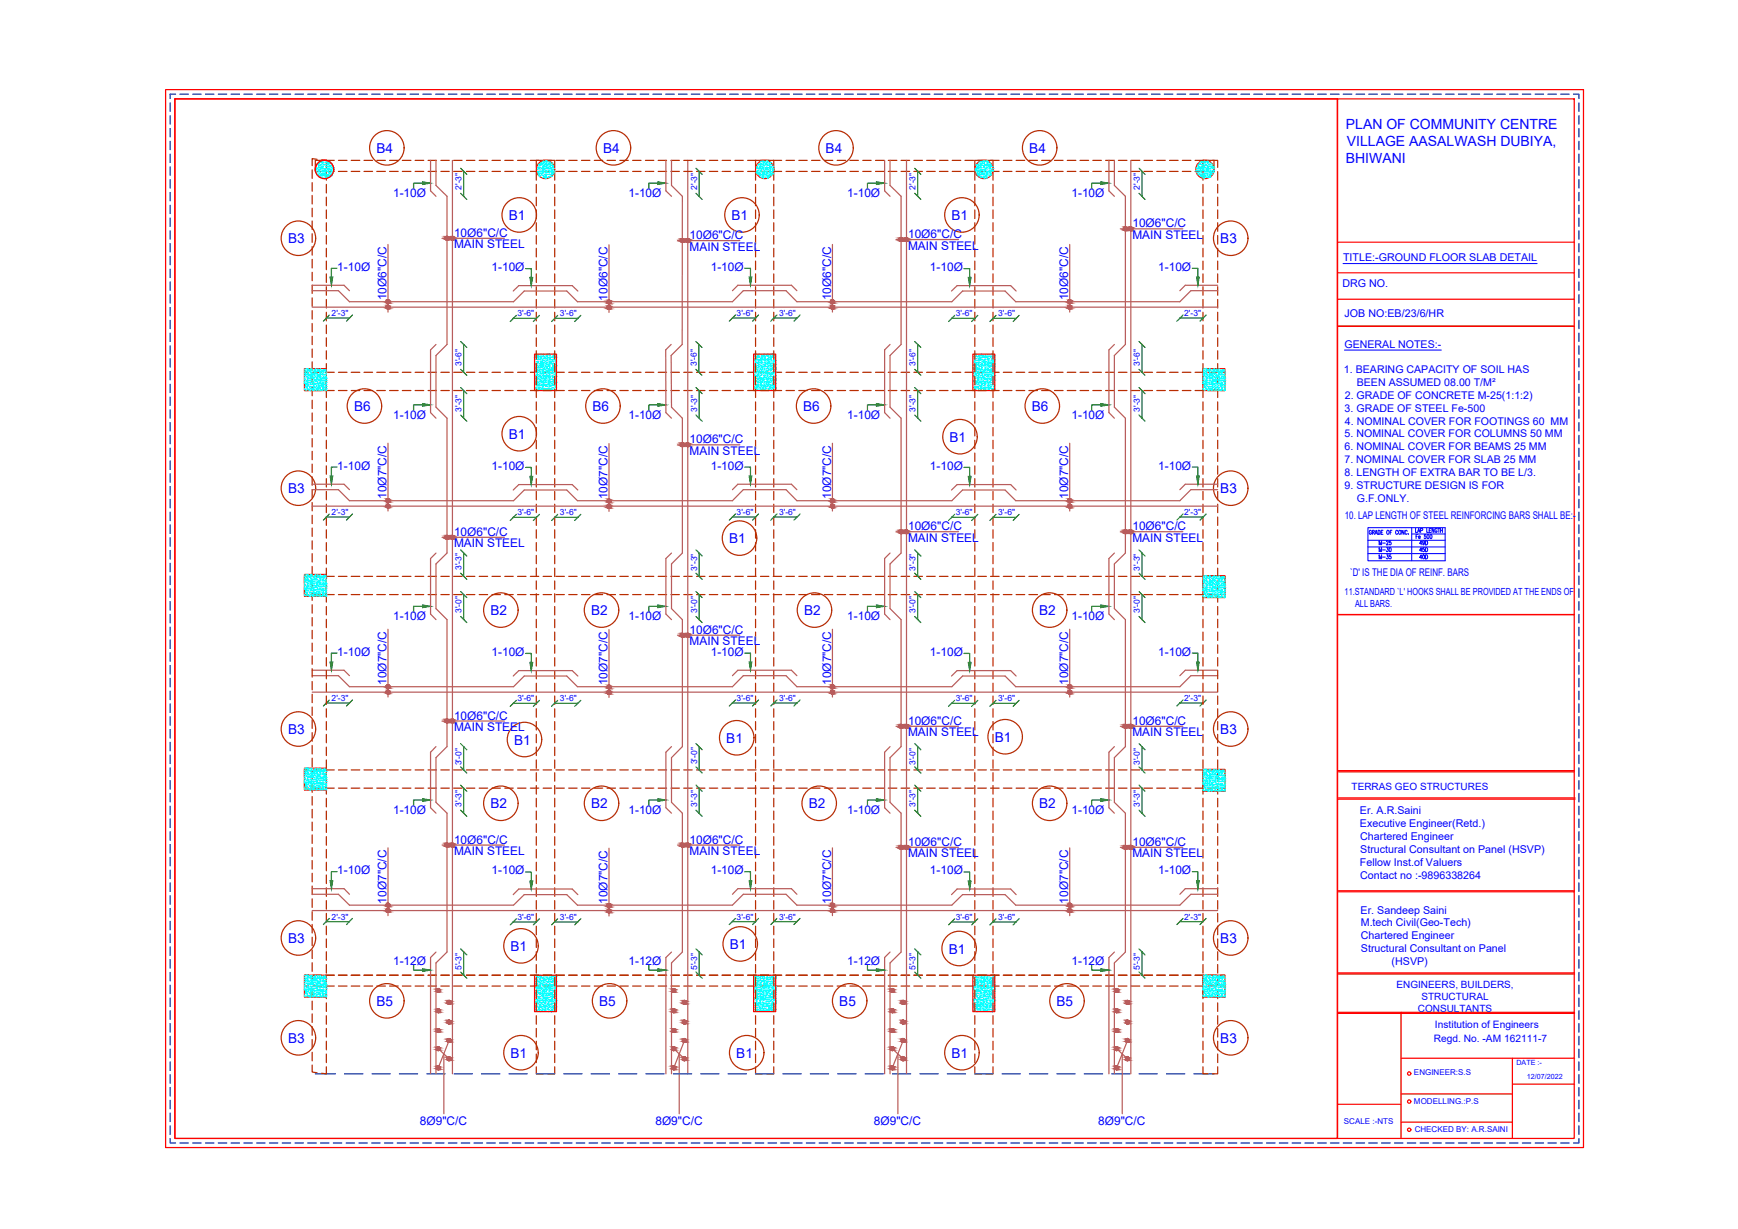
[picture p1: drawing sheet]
<svg xmlns="http://www.w3.org/2000/svg" width="420mm" height="297mm" viewBox="0 0 420 297" stroke-linecap="round" stroke-linejoin="round" font-family="sans-serif">
<defs><g id="words">
<text font-size="3.5" fill="#00f" x="341.8" y="134.4">45D</text>
<g font-size="3.4" fill="#00f">
<text x="325.4" y="31.2">PLAN OF COMMUNITY CENTRE</text>
<text x="325.6" y="35.3">VILLAGE AASALWASH DUBIYA,</text>
<text x="325.4" y="39.3">BHIWANI</text>
</g>
<g font-size="3.3" fill="#00f">
<text x="91" y="37">B4</text>
<text x="145.8" y="37">B4</text>
<text x="199.6" y="37">B4</text>
<text x="248.8" y="37">B4</text>
<text x="123" y="53.2">B1</text>
<text x="176.9" y="53.2">B1</text>
<text x="230" y="53.2">B1</text>
<text x="69.6" y="58.8">B3</text>
<text x="295" y="58.8">B3</text>
<text x="85.6" y="99.3">B6</text>
<text x="143.2" y="99.3">B6</text>
<text x="194.2" y="99.3">B6</text>
<text x="249.5" y="99.3">B6</text>
<text x="123" y="106">B1</text>
<text x="229.6" y="106.8">B1</text>
<text x="69.6" y="119.2">B3</text>
<text x="295" y="119.2">B3</text>
<text x="176.3" y="131.3">B1</text>
<text x="118.6" y="148.7">B2</text>
<text x="142.9" y="148.7">B2</text>
<text x="194.4" y="148.7">B2</text>
<text x="251.2" y="148.7">B2</text>
<text x="69.6" y="177.4">B3</text>
<text x="124.3" y="180">B1</text>
<text x="175.6" y="179.5">B1</text>
<text x="240.5" y="179.3">B1</text>
<text x="295" y="177.4">B3</text>
<text x="118.6" y="195.4">B2</text>
<text x="142.9" y="195.4">B2</text>
<text x="195.5" y="195.4">B2</text>
<text x="251.2" y="195.4">B2</text>
<text x="69.6" y="228">B3</text>
<text x="295" y="228">B3</text>
<text x="123.4" y="229.9">B1</text>
<text x="176.4" y="229.3">B1</text>
<text x="229.3" y="230.5">B1</text>
<text x="91" y="243.1">B5</text>
<text x="144.9" y="243.1">B5</text>
<text x="202.9" y="243.1">B5</text>
<text x="255.4" y="243.1">B5</text>
<text x="69.6" y="252">B3</text>
<text x="123.4" y="255.7">B1</text>
<text x="178" y="255.7">B1</text>
<text x="230" y="255.7">B1</text>
<text x="295" y="252">B3</text>
</g>
<g font-size="2.9" fill="#00f">
<text x="95" y="47.6">1-10Ø</text>
<text x="151.9" y="47.6">1-10Ø</text>
<text x="204.8" y="47.6">1-10Ø</text>
<text x="259" y="47.6">1-10Ø</text>
<text x="109.8" y="57.3">10Ø6&quot;C/C</text>
<text x="166.7" y="57.8">10Ø6&quot;C/C</text>
<text x="219.5" y="57.6">10Ø6&quot;C/C</text>
<text x="273.8" y="55">10Ø6&quot;C/C</text>
<text x="273.8" y="57.8">MAIN STEEL</text>
<text x="81.5" y="65.4">1-10Ø</text>
<text x="109.8" y="60.1">MAIN STEEL</text>
<text x="118.8" y="65.5">1-10Ø</text>
<text x="166.7" y="60.6">MAIN STEEL</text>
<text x="171.8" y="65.4">1-10Ø</text>
<text x="219.5" y="60.4">MAIN STEEL</text>
<text x="224.8" y="65.5">1-10Ø</text>
<text x="280" y="65.4">1-10Ø</text>
<text x="93.5" y="72.5" transform="rotate(-90 93.5 72.5)">10Ø6&quot;C/C</text>
<text x="146.9" y="72.6" transform="rotate(-90 146.9 72.6)">10Ø6&quot;C/C</text>
<text x="200.9" y="72.5" transform="rotate(-90 200.9 72.5)">10Ø6&quot;C/C</text>
<text x="258.3" y="72.5" transform="rotate(-90 258.3 72.5)">10Ø6&quot;C/C</text>
<text x="95" y="101.2">1-10Ø</text>
<text x="151.9" y="101.2">1-10Ø</text>
<text x="204.8" y="101.2">1-10Ø</text>
<text x="259" y="101.2">1-10Ø</text>
<text x="166.7" y="107.2">10Ø6&quot;C/C</text>
<text x="81.5" y="113.5">1-10Ø</text>
<text x="118.8" y="113.6">1-10Ø</text>
<text x="166.7" y="110">MAIN STEEL</text>
<text x="171.8" y="113.5">1-10Ø</text>
<text x="224.8" y="113.6">1-10Ø</text>
<text x="280" y="113.5">1-10Ø</text>
<text x="93.5" y="120.6" transform="rotate(-90 93.5 120.6)">10Ø7&quot;C/C</text>
<text x="146.9" y="120.7" transform="rotate(-90 146.9 120.7)">10Ø7&quot;C/C</text>
<text x="200.9" y="120.6" transform="rotate(-90 200.9 120.6)">10Ø7&quot;C/C</text>
<text x="258.3" y="120.6" transform="rotate(-90 258.3 120.6)">10Ø7&quot;C/C</text>
<text x="109.8" y="129.5">10Ø6&quot;C/C</text>
<text x="219.5" y="128.2">10Ø6&quot;C/C</text>
<text x="219.5" y="131">MAIN STEEL</text>
<text x="273.8" y="128.2">10Ø6&quot;C/C</text>
<text x="273.8" y="131">MAIN STEEL</text>
<text x="109.8" y="132.3">MAIN STEEL</text>
<text x="95" y="149.9">1-10Ø</text>
<text x="151.9" y="149.9">1-10Ø</text>
<text x="204.8" y="149.9">1-10Ø</text>
<text x="259" y="149.9">1-10Ø</text>
<text x="166.7" y="153.2">10Ø6&quot;C/C</text>
<text x="166.7" y="156">MAIN STEEL</text>
<text x="81.5" y="158.4">1-10Ø</text>
<text x="118.8" y="158.5">1-10Ø</text>
<text x="171.8" y="158.4">1-10Ø</text>
<text x="224.8" y="158.5">1-10Ø</text>
<text x="280" y="158.4">1-10Ø</text>
<text x="93.5" y="165.6" transform="rotate(-90 93.5 165.6)">10Ø7&quot;C/C</text>
<text x="146.9" y="165.6" transform="rotate(-90 146.9 165.6)">10Ø7&quot;C/C</text>
<text x="200.9" y="165.6" transform="rotate(-90 200.9 165.6)">10Ø7&quot;C/C</text>
<text x="258.3" y="165.6" transform="rotate(-90 258.3 165.6)">10Ø7&quot;C/C</text>
<text x="109.8" y="173.9">10Ø6&quot;C/C</text>
<text x="109.8" y="176.7">MAIN STEEL</text>
<text x="219.5" y="175.2">10Ø6&quot;C/C</text>
<text x="219.5" y="178">MAIN STEEL</text>
<text x="273.8" y="175.2">10Ø6&quot;C/C</text>
<text x="273.8" y="178">MAIN STEEL</text>
<text x="95" y="196.7">1-10Ø</text>
<text x="151.9" y="196.7">1-10Ø</text>
<text x="204.8" y="196.7">1-10Ø</text>
<text x="259" y="196.7">1-10Ø</text>
<text x="109.8" y="203.9">10Ø6&quot;C/C</text>
<text x="166.7" y="203.9">10Ø6&quot;C/C</text>
<text x="109.8" y="206.7">MAIN STEEL</text>
<text x="166.7" y="206.7">MAIN STEEL</text>
<text x="219.5" y="204.5">10Ø6&quot;C/C</text>
<text x="219.5" y="207.2">MAIN STEEL</text>
<text x="273.8" y="204.5">10Ø6&quot;C/C</text>
<text x="273.8" y="207.2">MAIN STEEL</text>
<text x="81.5" y="211.2">1-10Ø</text>
<text x="118.8" y="211.3">1-10Ø</text>
<text x="171.8" y="211.2">1-10Ø</text>
<text x="224.8" y="211.3">1-10Ø</text>
<text x="280" y="211.2">1-10Ø</text>
<text x="93.5" y="218.4" transform="rotate(-90 93.5 218.4)">10Ø7&quot;C/C</text>
<text x="146.9" y="218.5" transform="rotate(-90 146.9 218.5)">10Ø7&quot;C/C</text>
<text x="200.9" y="218.4" transform="rotate(-90 200.9 218.4)">10Ø7&quot;C/C</text>
<text x="258.3" y="218.4" transform="rotate(-90 258.3 218.4)">10Ø7&quot;C/C</text>
<text x="95" y="233.2">1-12Ø</text>
<text x="151.9" y="233.2">1-12Ø</text>
<text x="204.8" y="233.2">1-12Ø</text>
<text x="259" y="233.2">1-12Ø</text>
<text x="101.5" y="271.9">8Ø9&quot;C/C</text>
<text x="158.4" y="271.9">8Ø9&quot;C/C</text>
<text x="211.3" y="271.9">8Ø9&quot;C/C</text>
<text x="265.5" y="271.9">8Ø9&quot;C/C</text>
</g>
<g font-size="2.6" fill="#00f">
<text x="324.7" y="63.1">TITLE:-GROUND FLOOR SLAB DETAIL</text>
<text x="324.5" y="69.3">DRG NO.</text>
<text x="325.1" y="76.7">JOB NO:EB/23/6/HR</text>
<text x="325" y="84.1">GENERAL NOTES:-</text>
<text x="324.9" y="90.2">1. BEARING CAPACITY OF SOIL HAS</text>
<text x="328" y="93.3">BEEN ASSUMED 08.00 T/M²</text>
<text x="325.1" y="99.5">3. GRADE OF STEEL Fe-500</text>
<text x="325.1" y="96.4">2. GRADE OF CONCRETE M-25(1:1:2)</text>
<text x="325.1" y="105.7">5. NOMINAL COVER FOR COLUMNS 50 MM</text>
<text x="325.1" y="102.6">4. NOMINAL COVER FOR FOOTINGS 60 MM</text>
<text x="325" y="111.9">7. NOMINAL COVER FOR SLAB 25 MM</text>
<text x="325.1" y="108.8">6. NOMINAL COVER FOR BEAMS 25 MM</text>
<text x="325.1" y="115">8. LENGTH OF EXTRA BAR TO BE L/3.</text>
<text x="325.1" y="118.1">9. STRUCTURE DESIGN IS FOR</text>
<text x="325.1" y="125.4">10. LAP LENGTH OF STEEL REINFORCING BARS SHALL BE:-</text>
<text x="328" y="121.2">G.F.ONLY.</text>
<text x="326.4" y="139.2">`D' IS THE DIA OF REINF. BARS</text>
<text x="328.7" y="196.7">Er. A.R.Saini</text>
<text x="328.7" y="199.8">Executive Engineer(Retd.)</text>
<text x="328.8" y="203">Chartered Engineer</text>
<text x="328.7" y="209.2">Fellow Inst.of Valuers</text>
<text x="328.8" y="206.1">Structural Consultant on Panel (HSVP)</text>
<text x="328.8" y="212.3">Contact no :-9896338264</text>
<text x="328.9" y="220.8">Er. Sandeep Saini</text>
<text x="329" y="223.9">M.tech Civil(Geo-Tech)</text>
<text x="329" y="227">Chartered Engineer</text>
<text x="329" y="230.2">Structural Consultant on Panel</text>
<text x="336.4" y="233.3">(HSVP)</text>
</g>
<g font-size="2.5" fill="#00f">
<text x="346.6" y="251.8">Regd. No. -AM 162111-7</text>
<text x="346.9" y="248.4">Institution of Engineers</text>
</g>
<g font-size="2.4" fill="#00f">
<text x="325.1" y="143.9">11.STANDARD `L' HOOKS SHALL BE PROVIDED AT THE ENDS OF</text>
<text x="327.6" y="146.6">ALL BARS.</text>
<text x="326.8" y="190.9">TERRAS GEO STRUCTURES</text>
<text x="337.6" y="238.8">ENGINEERS, BUILDERS,</text>
<text x="342.8" y="244.6">CONSULTANTS</text>
<text x="343.6" y="241.7">STRUCTURAL</text>
</g>
<g font-size="2.1" fill="#00f">
<text x="111.6" y="45.9" transform="rotate(-90 111.6 45.9)">2'-3&quot;</text>
<text x="168.5" y="45.9" transform="rotate(-90 168.5 45.9)">2'-3&quot;</text>
<text x="221.3" y="45.9" transform="rotate(-90 221.3 45.9)">2'-3&quot;</text>
<text x="275.6" y="45.9" transform="rotate(-90 275.6 45.9)">2'-3&quot;</text>
<text x="80.2" y="76.4">2'-3&quot;</text>
<text x="125.1" y="76.4">3'-6&quot;</text>
<text x="135.4" y="76.4">3'-6&quot;</text>
<text x="178.1" y="76.4">3'-6&quot;</text>
<text x="188.3" y="76.4">3'-6&quot;</text>
<text x="231" y="76.4">3'-6&quot;</text>
<text x="241.3" y="76.4">3'-6&quot;</text>
<text x="286.3" y="76.4">2'-3&quot;</text>
<text x="111.6" y="88.5" transform="rotate(-90 111.6 88.5)">3'-6&quot;</text>
<text x="168.4" y="88.5" transform="rotate(-90 168.4 88.5)">3'-6&quot;</text>
<text x="221.3" y="88.5" transform="rotate(-90 221.3 88.5)">3'-6&quot;</text>
<text x="275.6" y="88.5" transform="rotate(-90 275.6 88.5)">3'-6&quot;</text>
<text x="111.6" y="99.5" transform="rotate(-90 111.6 99.5)">3'-3&quot;</text>
<text x="168.5" y="99.5" transform="rotate(-90 168.5 99.5)">3'-3&quot;</text>
<text x="221.3" y="99.5" transform="rotate(-90 221.3 99.5)">3'-3&quot;</text>
<text x="275.6" y="99.5" transform="rotate(-90 275.6 99.5)">3'-3&quot;</text>
<text x="80.2" y="124.4">2'-3&quot;</text>
<text x="125.1" y="124.5">3'-6&quot;</text>
<text x="135.4" y="124.5">3'-6&quot;</text>
<text x="178.1" y="124.4">3'-6&quot;</text>
<text x="188.3" y="124.4">3'-6&quot;</text>
<text x="231" y="124.5">3'-6&quot;</text>
<text x="241.3" y="124.5">3'-6&quot;</text>
<text x="286.3" y="124.4">2'-3&quot;</text>
<text x="111.6" y="137.8" transform="rotate(-90 111.6 137.8)">3'-3&quot;</text>
<text x="168.5" y="137.9" transform="rotate(-90 168.5 137.9)">3'-3&quot;</text>
<text x="221.3" y="137.9" transform="rotate(-90 221.3 137.9)">3'-3&quot;</text>
<text x="275.6" y="137.9" transform="rotate(-90 275.6 137.9)">3'-3&quot;</text>
<text x="111.6" y="148.2" transform="rotate(-90 111.6 148.2)">3'-0&quot;</text>
<text x="168.5" y="148.2" transform="rotate(-90 168.5 148.2)">3'-0&quot;</text>
<text x="221.3" y="148.2" transform="rotate(-90 221.3 148.2)">3'-0&quot;</text>
<text x="275.6" y="148.2" transform="rotate(-90 275.6 148.2)">3'-0&quot;</text>
<text x="80.2" y="169.4">2'-3&quot;</text>
<text x="125.1" y="169.5">3'-6&quot;</text>
<text x="135.4" y="169.5">3'-6&quot;</text>
<text x="178.1" y="169.4">3'-6&quot;</text>
<text x="188.3" y="169.4">3'-6&quot;</text>
<text x="231" y="169.5">3'-6&quot;</text>
<text x="241.3" y="169.5">3'-6&quot;</text>
<text x="286.3" y="169.4">2'-3&quot;</text>
<text x="111.6" y="185" transform="rotate(-90 111.6 185)">3'-0&quot;</text>
<text x="168.5" y="184.7" transform="rotate(-90 168.5 184.7)">3'-0&quot;</text>
<text x="221.3" y="184.9" transform="rotate(-90 221.3 184.9)">3'-0&quot;</text>
<text x="275.6" y="184.9" transform="rotate(-90 275.6 184.9)">3'-0&quot;</text>
<text x="111.6" y="195" transform="rotate(-90 111.6 195)">3'-3&quot;</text>
<text x="168.5" y="195" transform="rotate(-90 168.5 195)">3'-3&quot;</text>
<text x="221.3" y="195" transform="rotate(-90 221.3 195)">3'-3&quot;</text>
<text x="275.6" y="195" transform="rotate(-90 275.6 195)">3'-3&quot;</text>
<text x="80.2" y="222.2">2'-3&quot;</text>
<text x="125.1" y="222.3">3'-6&quot;</text>
<text x="135.4" y="222.3">3'-6&quot;</text>
<text x="178.1" y="222.2">3'-6&quot;</text>
<text x="188.3" y="222.2">3'-6&quot;</text>
<text x="231" y="222.3">3'-6&quot;</text>
<text x="241.3" y="222.3">3'-6&quot;</text>
<text x="286.3" y="222.2">2'-3&quot;</text>
<text x="111.6" y="234.5" transform="rotate(-90 111.6 234.5)">5'-3&quot;</text>
<text x="168.5" y="234.5" transform="rotate(-90 168.5 234.5)">5'-3&quot;</text>
<text x="221.3" y="234.5" transform="rotate(-90 221.3 234.5)">5'-3&quot;</text>
<text x="275.6" y="234.5" transform="rotate(-90 275.6 234.5)">5'-3&quot;</text>
</g>
<g font-size="1.9" fill="#00f">
<text x="341.8" y="259.9">ENGINEER:S.S</text>
<text x="341.8" y="266.9">MODELLING.:P.S</text>
<text x="324.9" y="271.7">SCALE :-NTS</text>
<text x="342" y="273.7">CHECKED BY: A.R.SAINI</text>
</g>
<g font-size="1.7" fill="#00f">
<text x="366.6" y="257.4">DATE :-</text>
<text x="369.1" y="260.8">12/07/2022</text>
</g>
</g></defs>
<!-- layer: 0 -->
<g fill="none" stroke="#b82e00" stroke-width=".3">
<path d="M76.7 38.5l-1.2-.2v1.7M77.7 38.8h-1.5v2.6h1.5M77.7 38.6l1.2 .2v1.7M78.7 38.8h2.1M81.8 38.8h2.1M84.9 38.8h2.1M88 38.8h2.1M91.1 38.8h2.1M94.2 38.8h2.1M97.3 38.8h2M100.4 38.8h2M103.5 38.8h2"/>
<path d="M106.6 38.8h2M109.7 38.8h2M112.8 38.8h2M115.9 38.8h2M118.9 38.8h2.1M122 38.8h2.1M125.1 38.8h2.1M128.2 38.8h5.1M129.7 38.8v1.7M132.4 38.8h1.7v1.7M134.4 38.8h2M137.5 38.8h2"/>
<path d="M140.6 38.8h2M143.7 38.8h2M146.8 38.8h2M149.8 38.8h2.1M152.9 38.8h2.1M156 38.8h2.1M159.1 38.8h2M162.2 38.8h2M165.3 38.8h2M168.4 38.8h2M171.5 38.8h2M174.6 38.8h2"/>
<path d="M177.7 38.8h2M180.7 38.8h5.2M182.7 38.8v1.7M185.4 38.8h1.7v1.7M186.9 38.8h2.1M190 38.8h2.1M193.1 38.8h2M196.2 38.8h2M199.3 38.8h2M202.4 38.8h2M205.5 38.8h2M208.6 38.8h2"/>
<path d="M211.7 38.8h2M214.7 38.8h2.1M217.8 38.8h2.1M220.9 38.8h2.1M224 38.8h2.1M227.1 38.8h2.1M230.2 38.8h2.1M233.3 38.8h2.1M238.4 38.8h1.7v1.7M238.4 38.8h-2.7v1.7M239.5 38.8h2M242.6 38.8h2"/>
<path d="M245.6 38.8h2.1M248.7 38.8h2.1M251.8 38.8h2.1M254.9 38.8h2.1M258 38.8h2.1M261.1 38.8h2.1M264.2 38.8h2.1M267.3 38.8h2.1M270.4 38.8h2M273.5 38.8h2M276.5 38.8h2.1M279.6 38.8h2.1"/>
<path d="M282.7 38.8h2.1M285.8 38.8h2.1M288.9 38.8h4.6v2.6h-1.5M290.8 38.8v1.7M293.1 38.8h1.3v1.7M75.5 41v2.1M75.5 44.1v2.1M75.5 47.2v2.1M75.5 50.3v2.1M75.5 53.4v2.1M75.5 56.5v2.1M75.5 59.6v2.1"/>
<path d="M78.7 41.4h2.1M78.9 41.5v2M78.9 44.6v2M78.9 47.7v2M78.9 50.7v2.1M78.9 53.8v2.1M78.9 56.9v2.1M81.8 41.4h2.1M84.9 41.4h2.1M88 41.4h2.1M91.1 41.4h2.1M94.2 41.4h2.1"/>
<path d="M97.3 41.4h2M100.4 41.4h2M103.5 41.4h2M106.6 41.4h2M109.7 41.4h2M112.8 41.4h2M115.9 41.4h2M118.9 41.4h2.1M122 41.4h2.1M125.1 41.4h2.1M128.2 41.4h2M129.7 41.5v2"/>
<path d="M129.7 44.6v2M129.7 47.7v2M129.7 50.7v2.1M129.7 53.8v2.1M129.7 56.9v2.1M131.3 41.4h2M134.1 41.5v2M134.1 44.6v2M134.1 47.7v2M134.1 50.7v2.1M134.1 53.8v2.1M134.1 56.9v2.1"/>
<path d="M134.4 41.4h2M137.5 41.4h2M140.6 41.4h2M143.7 41.4h2M146.8 41.4h2M149.8 41.4h2.1M152.9 41.4h2.1M156 41.4h2.1M159.1 41.4h2M162.2 41.4h2M165.3 41.4h2M168.4 41.4h2"/>
<path d="M171.5 41.4h2M174.6 41.4h2M177.7 41.4h2M180.7 41.4h2.1M182.7 41.5v2M182.7 44.6v2M182.7 47.7v2M182.7 50.7v2.1M182.7 53.8v2.1M182.7 56.9v2.1M183.8 41.4h2.1M186.9 41.4h2.1"/>
<path d="M187.1 41.5v2M187.1 44.6v2M187.1 47.7v2M187.1 50.7v2.1M187.1 53.8v2.1M187.1 56.9v2.1M190 41.4h2.1M193.1 41.4h2M196.2 41.4h2M199.3 41.4h2M202.4 41.4h2M205.5 41.4h2"/>
<path d="M208.6 41.4h2M211.7 41.4h2M214.7 41.4h2.1M217.8 41.4h2.1M220.9 41.4h2.1M224 41.4h2.1M227.1 41.4h2.1M230.2 41.4h2.1M233.3 41.4h2.1M235.7 41.5v2M235.7 44.6v2M235.7 47.7v2"/>
<path d="M235.7 50.7v2.1M235.7 53.8v2.1M235.7 56.9v2.1M236.4 41.4h2M239.5 41.4h2M240.1 41.5v2M240.1 44.6v2M240.1 47.7v2M240.1 50.7v2.1M240.1 53.8v2.1M240.1 56.9v2.1M242.6 41.4h2"/>
<path d="M245.6 41.4h2.1M248.7 41.4h2.1M251.8 41.4h2.1M254.9 41.4h2.1M258 41.4h2.1M261.1 41.4h2.1M264.2 41.4h2.1M267.3 41.4h2.1M270.4 41.4h2M273.5 41.4h2M276.5 41.4h2.1M279.6 41.4h2.1"/>
<path d="M282.7 41.4h2.1M285.8 41.4h2.1M288.9 41.4h2.1M290.8 41.5v2M290.8 44.6v2M290.8 47.7v2M290.8 50.7v2.1M290.8 53.8v2.1M290.8 56.9v2.1M294.4 41.5v2M294.4 44.6v2M294.4 47.7v2"/>
<path d="M294.4 50.7v2.1M294.4 53.8v2.1M294.4 56.9v2.1M75.5 62.7v2.1M75.5 65.8v2M75.5 68.9v2M75.5 72v2M75.5 75.1v2M75.5 78.2v2M78.9 60v2.1M78.9 63.1v2.1M78.9 66.2v2.1"/>
<path d="M78.9 69.3v2.1M78.9 72.4v2.1M78.9 75.5v2M78.9 78.6v2M129.7 60v2.1M129.7 63.1v2.1M129.7 66.2v2.1M129.7 69.3v2.1M129.7 72.4v2.1M129.7 75.5v2M129.7 78.6v2M134.1 60v2.1"/>
<path d="M134.1 63.1v2.1M134.1 66.2v2.1M134.1 69.3v2.1M134.1 72.4v2.1M134.1 75.5v2M134.1 78.6v2M182.7 60v2.1M182.7 63.1v2.1M182.7 66.2v2.1M182.7 69.3v2.1M182.7 72.4v2.1M182.7 75.5v2"/>
<path d="M182.7 78.6v2M187.1 60v2.1M187.1 63.1v2.1M187.1 66.2v2.1M187.1 69.3v2.1M187.1 72.4v2.1M187.1 75.5v2M187.1 78.6v2M235.7 60v2.1M235.7 63.1v2.1M235.7 66.2v2.1M235.7 69.3v2.1"/>
<path d="M235.7 72.4v2.1M235.7 75.5v2M235.7 78.6v2M240.1 60v2.1M240.1 63.1v2.1M240.1 66.2v2.1M240.1 69.3v2.1M240.1 72.4v2.1M240.1 75.5v2M240.1 78.6v2M290.8 60v2.1M290.8 63.1v2.1"/>
<path d="M290.8 66.2v2.1M290.8 69.3v2.1M290.8 72.4v2.1M290.8 75.5v2M290.8 78.6v2M294.4 60v2.1M294.4 63.1v2.1M294.4 66.2v2.1M294.4 69.3v2.1M294.4 72.4v2.1M294.4 75.5v2M294.4 78.6v2"/>
<path d="M73.6 90h1M73.6 94.4h1M75.5 81.3v2M75.5 84.4v2M75.5 87.4v2.1M75.5 90.5v2.1M75.5 93.6v2.1M75.5 96.7v2M75.5 99.8v2M75.6 90h2.1M75.6 94.4h2.1M78.7 90h2.1"/>
<path d="M78.7 94.4h2.1M78.9 81.6v2.1M78.9 84.8v2M78.9 87.9v2M78.9 91v2M78.9 94.1v2M78.9 97.1v2.1M81.8 90h2.1M81.8 94.4h2.1M84.9 90h2.1M84.9 94.4h2.1M88 90h2.1"/>
<path d="M88 94.4h2.1M91.1 90h2.1M91.1 94.4h2.1M94.2 90h2.1M94.2 94.4h2.1M97.3 90h2M97.3 94.4h2M100.4 90h2M100.4 94.4h2M103.5 90h2M103.5 94.4h2M106.6 90h2"/>
<path d="M106.6 94.4h2M109.7 90h2M109.7 94.4h2M112.8 90h2M112.8 94.4h2M115.9 90h2M115.9 94.4h2M118.9 90h2.1M118.9 94.4h2.1M122 90h2.1M122 94.4h2.1M125.1 90h2.1"/>
<path d="M125.1 94.4h2.1M128.2 90h2M128.2 94.4h2M129.7 81.6v2.1M129.7 84.8v2M129.7 87.9v2M129.7 91v2M129.7 94.1v2M129.7 97.1v2.1M131.3 90h2M131.3 94.4h2M134.1 81.6v2.1"/>
<path d="M134.1 84.8v2M134.1 87.9v2M134.1 91v2M134.1 94.1v2M134.1 97.1v2.1M134.4 90h2M134.4 94.4h2M137.5 90h2M137.5 94.4h2M140.6 90h2M140.6 94.4h2M143.7 90h2"/>
<path d="M143.7 94.4h2M146.8 90h2M146.8 94.4h2M149.8 90h2.1M149.8 94.4h2.1M152.9 90h2.1M152.9 94.4h2.1M156 90h2.1M156 94.4h2.1M159.1 90h2M159.1 94.4h2M162.2 90h2"/>
<path d="M162.2 94.4h2M165.3 90h2M165.3 94.4h2M168.4 90h2M168.4 94.4h2M171.5 90h2M171.5 94.4h2M174.6 90h2M174.6 94.4h2M177.7 90h2M177.7 94.4h2M180.7 90h2.1"/>
<path d="M180.7 94.4h2.1M182.7 81.6v2.1M182.7 84.8v2M182.7 87.9v2M182.7 91v2M182.7 94.1v2M182.7 97.1v2.1M183.8 90h2.1M183.8 94.4h2.1M186.9 90h2.1M186.9 94.4h2.1M187.1 81.6v2.1"/>
<path d="M187.1 84.8v2M187.1 87.9v2M187.1 91v2M187.1 94.1v2M187.1 97.1v2.1M190 90h2.1M190 94.4h2.1M193.1 90h2M193.1 94.4h2M196.2 90h2M196.2 94.4h2M199.3 90h2"/>
<path d="M199.3 94.4h2M202.4 90h2M202.4 94.4h2M205.5 90h2M205.5 94.4h2M208.6 90h2M208.6 94.4h2M211.7 90h2M211.7 94.4h2M214.7 90h2.1M214.7 94.4h2.1M217.8 90h2.1"/>
<path d="M217.8 94.4h2.1M220.9 90h2.1M220.9 94.4h2.1M224 90h2.1M224 94.4h2.1M227.1 90h2.1M227.1 94.4h2.1M230.2 90h2.1M230.2 94.4h2.1M233.3 90h2.1M233.3 94.4h2.1M235.7 81.6v2.1"/>
<path d="M235.7 84.8v2M235.7 87.9v2M235.7 91v2M235.7 94.1v2M235.7 97.1v2.1M236.4 90h2M236.4 94.4h2M239.5 90h2M239.5 94.4h2M240.1 81.6v2.1M240.1 84.8v2M240.1 87.9v2"/>
<path d="M240.1 91v2M240.1 94.1v2M240.1 97.1v2.1M242.6 90h2M242.6 94.4h2M245.6 90h2.1M245.6 94.4h2.1M248.7 90h2.1M248.7 94.4h2.1M251.8 90h2.1M251.8 94.4h2.1M254.9 90h2.1"/>
<path d="M254.9 94.4h2.1M258 90h2.1M258 94.4h2.1M261.1 90h2.1M261.1 94.4h2.1M264.2 90h2.1M264.2 94.4h2.1M267.3 90h2.1M267.3 94.4h2.1M270.4 90h2M270.4 94.4h2M273.5 90h2"/>
<path d="M273.5 94.4h2M276.5 90h2.1M276.5 94.4h2.1M279.6 90h2.1M279.6 94.4h2.1M282.7 90h2.1M282.7 94.4h2.1M285.8 90h2.1M285.8 94.4h2.1M288.9 90h2.1M288.9 94.4h2.1M290.8 81.6v2.1"/>
<path d="M290.8 84.8v2M290.8 87.9v2M290.8 91v2M290.8 94.1v2M290.8 97.1v2.1M292 90h2.1M292 94.4h2.1M294.4 81.6v2.1M294.4 84.8v2M294.4 87.9v2M294.4 91v2M294.4 94.1v2"/>
<path d="M294.4 97.1v2.1M295.1 90h1M295.1 94.4h1M75.5 102.9v2M75.5 106v2M75.5 109.1v2M75.5 112.2v2M75.5 115.3v2M75.5 118.3v2.1M78.9 100.2v2.1M78.9 103.3v2.1M78.9 106.4v2"/>
<path d="M78.9 109.5v2M78.9 112.6v2M78.9 115.7v2M78.9 118.8v2M129.7 100.2v2.1M129.7 103.3v2.1M129.7 106.4v2M129.7 109.5v2M129.7 112.6v2M129.7 115.7v2M129.7 118.8v2M134.1 100.2v2.1"/>
<path d="M134.1 103.3v2.1M134.1 106.4v2M134.1 109.5v2M134.1 112.6v2M134.1 115.7v2M134.1 118.8v2M182.7 100.2v2.1M182.7 103.3v2.1M182.7 106.4v2M182.7 109.5v2M182.7 112.6v2M182.7 115.7v2"/>
<path d="M182.7 118.8v2M187.1 100.2v2.1M187.1 103.3v2.1M187.1 106.4v2M187.1 109.5v2M187.1 112.6v2M187.1 115.7v2M187.1 118.8v2M235.7 100.2v2.1M235.7 103.3v2.1M235.7 106.4v2M235.7 109.5v2"/>
<path d="M235.7 112.6v2M235.7 115.7v2M235.7 118.8v2M240.1 100.2v2.1M240.1 103.3v2.1M240.1 106.4v2M240.1 109.5v2M240.1 112.6v2M240.1 115.7v2M240.1 118.8v2M290.8 100.2v2.1M290.8 103.3v2.1"/>
<path d="M290.8 106.4v2M290.8 109.5v2M290.8 112.6v2M290.8 115.7v2M290.8 118.8v2M294.4 100.2v2.1M294.4 103.3v2.1M294.4 106.4v2M294.4 109.5v2M294.4 112.6v2M294.4 115.7v2M294.4 118.8v2"/>
<path d="M74.6 139.3h-1v1.7M75.5 121.4v2.1M75.5 124.5v2.1M75.5 127.6v2.1M75.5 130.7v2M75.5 133.8v2M75.5 136.9v2M75.5 140v2M75.6 139.3h2.1M78.7 139.3h2.1M78.9 121.9v2M78.9 125v2"/>
<path d="M78.9 128v2.1M78.9 131.1v2.1M78.9 134.2v2.1M78.9 137.3v2M81.8 139.3h2.1M84.9 139.3h2.1M88 139.3h2.1M91.1 139.3h2.1M94.2 139.3h2.1M97.3 139.3h2M100.4 139.3h2M103.5 139.3h2"/>
<path d="M106.6 139.3h2M109.7 139.3h2M112.8 139.3h2M115.9 139.3h2M118.9 139.3h2.1M122 139.3h2.1M125.1 139.3h2.1M128.2 139.3h2M129.7 121.9v2M129.7 125v2M129.7 128v2.1M129.7 131.1v2.1"/>
<path d="M129.7 134.2v2.1M129.7 137.3v2M131.3 139.3h2M134.1 121.9v2M134.1 125v2M134.1 128v2.1M134.1 131.1v2.1M134.1 134.2v2.1M134.1 137.3v2M134.4 139.3h2M137.5 139.3h2M140.6 139.3h2"/>
<path d="M143.7 139.3h2M146.8 139.3h2M149.8 139.3h2.1M152.9 139.3h2.1M156 139.3h2.1M159.1 139.3h2M162.2 139.3h2M165.3 139.3h2M168.4 139.3h2M171.5 139.3h2M174.6 139.3h2M177.7 139.3h2"/>
<path d="M180.7 139.3h2.1M182.7 121.9v2M182.7 125v2M182.7 128v2.1M182.7 131.1v2.1M182.7 134.2v2.1M182.7 137.3v2M183.8 139.3h2.1M186.9 139.3h2.1M187.1 121.9v2M187.1 125v2M187.1 128v2.1"/>
<path d="M187.1 131.1v2.1M187.1 134.2v2.1M187.1 137.3v2M190 139.3h2.1M193.1 139.3h2M196.2 139.3h2M199.3 139.3h2M202.4 139.3h2M205.5 139.3h2M208.6 139.3h2M211.7 139.3h2M214.7 139.3h2.1"/>
<path d="M217.8 139.3h2.1M220.9 139.3h2.1M224 139.3h2.1M227.1 139.3h2.1M230.2 139.3h2.1M233.3 139.3h2.1M235.7 121.9v2M235.7 125v2M235.7 128v2.1M235.7 131.1v2.1M235.7 134.2v2.1M235.7 137.3v2"/>
<path d="M236.4 139.3h2M239.5 139.3h2M240.1 121.9v2M240.1 125v2M240.1 128v2.1M240.1 131.1v2.1M240.1 134.2v2.1M240.1 137.3v2M242.6 139.3h2M245.6 139.3h2.1M248.7 139.3h2.1M251.8 139.3h2.1"/>
<path d="M254.9 139.3h2.1M258 139.3h2.1M261.1 139.3h2.1M264.2 139.3h2.1M267.3 139.3h2.1M270.4 139.3h2M273.5 139.3h2M276.5 139.3h2.1M279.6 139.3h2.1M282.7 139.3h2.1M285.8 139.3h2.1M288.9 139.3h2.1"/>
<path d="M290.8 121.9v2M290.8 125v2M290.8 128v2.1M290.8 131.1v2.1M290.8 134.2v2.1M290.8 137.3v2M292 139.3h2.1M294.4 121.9v2M294.4 125v2M294.4 128v2.1M294.4 131.1v2.1M294.4 134.2v2.1"/>
<path d="M294.4 137.3v2M295.1 139.3h1v1.7M73.6 142v1.7h1M75.5 143.1v2M75.5 146.2v2M75.5 149.3v2M75.5 152.3v2.1M75.5 155.4v2.1M75.5 158.5v2.1M75.6 143.7h2.1M78.7 143.7h2.1M78.9 140.4v2"/>
<path d="M78.9 143.5v2M78.9 146.6v2M78.9 149.7v2M78.9 152.8v2M78.9 155.9v2M78.9 158.9v2.1M81.8 143.7h2.1M84.9 143.7h2.1M88 143.7h2.1M91.1 143.7h2.1M94.2 143.7h2.1M97.3 143.7h2"/>
<path d="M100.4 143.7h2M103.5 143.7h2M106.6 143.7h2M109.7 143.7h2M112.8 143.7h2M115.9 143.7h2M118.9 143.7h2.1M122 143.7h2.1M125.1 143.7h2.1M128.2 143.7h2M129.7 140.4v2M129.7 143.5v2"/>
<path d="M129.7 146.6v2M129.7 149.7v2M129.7 152.8v2M129.7 155.9v2M129.7 158.9v2.1M131.3 143.7h2M134.1 140.4v2M134.1 143.5v2M134.1 146.6v2M134.1 149.7v2M134.1 152.8v2M134.1 155.9v2"/>
<path d="M134.1 158.9v2.1M134.4 143.7h2M137.5 143.7h2M140.6 143.7h2M143.7 143.7h2M146.8 143.7h2M149.8 143.7h2.1M152.9 143.7h2.1M156 143.7h2.1M159.1 143.7h2M162.2 143.7h2M165.3 143.7h2"/>
<path d="M168.4 143.7h2M171.5 143.7h2M174.6 143.7h2M177.7 143.7h2M180.7 143.7h2.1M182.7 140.4v2M182.7 143.5v2M182.7 146.6v2M182.7 149.7v2M182.7 152.8v2M182.7 155.9v2M182.7 158.9v2.1"/>
<path d="M183.8 143.7h2.1M186.9 143.7h2.1M187.1 140.4v2M187.1 143.5v2M187.1 146.6v2M187.1 149.7v2M187.1 152.8v2M187.1 155.9v2M187.1 158.9v2.1M190 143.7h2.1M193.1 143.7h2M196.2 143.7h2"/>
<path d="M199.3 143.7h2M202.4 143.7h2M205.5 143.7h2M208.6 143.7h2M211.7 143.7h2M214.7 143.7h2.1M217.8 143.7h2.1M220.9 143.7h2.1M224 143.7h2.1M227.1 143.7h2.1M230.2 143.7h2.1M233.3 143.7h2.1"/>
<path d="M235.7 140.4v2M235.7 143.5v2M235.7 146.6v2M235.7 149.7v2M235.7 152.8v2M235.7 155.9v2M235.7 158.9v2.1M236.4 143.7h2M239.5 143.7h2M240.1 140.4v2M240.1 143.5v2M240.1 146.6v2"/>
<path d="M240.1 149.7v2M240.1 152.8v2M240.1 155.9v2M240.1 158.9v2.1M242.6 143.7h2M245.6 143.7h2.1M248.7 143.7h2.1M251.8 143.7h2.1M254.9 143.7h2.1M258 143.7h2.1M261.1 143.7h2.1M264.2 143.7h2.1"/>
<path d="M267.3 143.7h2.1M270.4 143.7h2M273.5 143.7h2M276.5 143.7h2.1M279.6 143.7h2.1M282.7 143.7h2.1M285.8 143.7h2.1M288.9 143.7h2.1M290.8 140.4v2M290.8 143.5v2M290.8 146.6v2M290.8 149.7v2"/>
<path d="M290.8 152.8v2M290.8 155.9v2M290.8 158.9v2.1M292 143.7h2.1M294.4 140.4v2M294.4 143.5v2M294.4 146.6v2M294.4 149.7v2M294.4 152.8v2M294.4 155.9v2M294.4 158.9v2.1M296.1 142v1.7h-1"/>
<path d="M75.5 161.6v2M75.5 164.7v2M75.5 167.8v2M75.5 170.9v2M75.5 174v2.1M75.5 177.1v2M78.9 162v2.1M78.9 165.1v2.1M78.9 168.2v2.1M78.9 171.3v2M78.9 174.4v2M78.9 177.5v2"/>
<path d="M129.7 162v2.1M129.7 165.1v2.1M129.7 168.2v2.1M129.7 171.3v2M129.7 174.4v2M129.7 177.5v2M134.1 162v2.1M134.1 165.1v2.1M134.1 168.2v2.1M134.1 171.3v2M134.1 174.4v2M134.1 177.5v2"/>
<path d="M182.7 162v2.1M182.7 165.1v2.1M182.7 168.2v2.1M182.7 171.3v2M182.7 174.4v2M182.7 177.5v2M187.1 162v2.1M187.1 165.1v2.1M187.1 168.2v2.1M187.1 171.3v2M187.1 174.4v2M187.1 177.5v2"/>
<path d="M235.7 162v2.1M235.7 165.1v2.1M235.7 168.2v2.1M235.7 171.3v2M235.7 174.4v2M235.7 177.5v2M240.1 162v2.1M240.1 165.1v2.1M240.1 168.2v2.1M240.1 171.3v2M240.1 174.4v2M240.1 177.5v2"/>
<path d="M290.8 162v2.1M290.8 165.1v2.1M290.8 168.2v2.1M290.8 171.3v2M290.8 174.4v2M290.8 177.5v2M294.4 162v2.1M294.4 165.1v2.1M294.4 168.2v2.1M294.4 171.3v2M294.4 174.4v2M294.4 177.5v2"/>
<path d="M73.6 188.8v1.7h1M74.6 186.1h-1v1.7M75.5 180.2v2M75.5 183.2v2.1M75.5 186.3v2.1M75.5 189.4v2.1M75.5 192.5v2.1M75.5 195.6v2.1M75.5 198.7v2.1M75.6 190.5h2.1M75.6 186.1h2.1M78.7 190.5h2.1"/>
<path d="M78.7 186.1h2.1M78.9 180.6v2M78.9 183.7v2M78.9 186.8v2M78.9 189.9v2M78.9 192.9v2.1M78.9 196v2.1M78.9 199.1v2.1M81.8 190.5h2.1M81.8 186.1h2.1M84.9 190.5h2.1M84.9 186.1h2.1"/>
<path d="M88 190.5h2.1M88 186.1h2.1M91.1 190.5h2.1M91.1 186.1h2.1M94.2 190.5h2.1M94.2 186.1h2.1M97.3 190.5h2M97.3 186.1h2M100.4 190.5h2M100.4 186.1h2M103.5 190.5h2M103.5 186.1h2"/>
<path d="M106.6 190.5h2M106.6 186.1h2M109.7 190.5h2M109.7 186.1h2M112.8 190.5h2M112.8 186.1h2M115.9 190.5h2M115.9 186.1h2M118.9 190.5h2.1M118.9 186.1h2.1M122 190.5h2.1M122 186.1h2.1"/>
<path d="M125.1 190.5h2.1M125.1 186.1h2.1M128.2 190.5h2M128.2 186.1h2M129.7 180.6v2M129.7 183.7v2M129.7 186.8v2M129.7 189.9v2M129.7 192.9v2.1M129.7 196v2.1M129.7 199.1v2.1M131.3 190.5h2"/>
<path d="M131.3 186.1h2M134.1 180.6v2M134.1 183.7v2M134.1 186.8v2M134.1 189.9v2M134.1 192.9v2.1M134.1 196v2.1M134.1 199.1v2.1M134.4 190.5h2M134.4 186.1h2M137.5 190.5h2M137.5 186.1h2"/>
<path d="M140.6 190.5h2M140.6 186.1h2M143.7 190.5h2M143.7 186.1h2M146.8 190.5h2M146.8 186.1h2M149.8 190.5h2.1M149.8 186.1h2.1M152.9 190.5h2.1M152.9 186.1h2.1M156 190.5h2.1M156 186.1h2.1"/>
<path d="M159.1 190.5h2M159.1 186.1h2M162.2 190.5h2M162.2 186.1h2M165.3 190.5h2M165.3 186.1h2M168.4 190.5h2M168.4 186.1h2M171.5 190.5h2M171.5 186.1h2M174.6 190.5h2M174.6 186.1h2"/>
<path d="M177.7 190.5h2M177.7 186.1h2M180.7 190.5h2.1M180.7 186.1h2.1M182.7 180.6v2M182.7 183.7v2M182.7 186.8v2M182.7 189.9v2M182.7 192.9v2.1M182.7 196v2.1M182.7 199.1v2.1M183.8 190.5h2.1"/>
<path d="M183.8 186.1h2.1M186.9 190.5h2.1M186.9 186.1h2.1M187.1 180.6v2M187.1 183.7v2M187.1 186.8v2M187.1 189.9v2M187.1 192.9v2.1M187.1 196v2.1M187.1 199.1v2.1M190 190.5h2.1M190 186.1h2.1"/>
<path d="M193.1 190.5h2M193.1 186.1h2M196.2 190.5h2M196.2 186.1h2M199.3 190.5h2M199.3 186.1h2M202.4 190.5h2M202.4 186.1h2M205.5 190.5h2M205.5 186.1h2M208.6 190.5h2M208.6 186.1h2"/>
<path d="M211.7 190.5h2M211.7 186.1h2M214.7 190.5h2.1M214.7 186.1h2.1M217.8 190.5h2.1M217.8 186.1h2.1M220.9 190.5h2.1M220.9 186.1h2.1M224 190.5h2.1M224 186.1h2.1M227.1 190.5h2.1M227.1 186.1h2.1"/>
<path d="M230.2 190.5h2.1M230.2 186.1h2.1M233.3 190.5h2.1M233.3 186.1h2.1M235.7 180.6v2M235.7 183.7v2M235.7 186.8v2M235.7 189.9v2M235.7 192.9v2.1M235.7 196v2.1M235.7 199.1v2.1M236.4 190.5h2"/>
<path d="M236.4 186.1h2M239.5 190.5h2M239.5 186.1h2M240.1 180.6v2M240.1 183.7v2M240.1 186.8v2M240.1 189.9v2M240.1 192.9v2.1M240.1 196v2.1M240.1 199.1v2.1M242.6 190.5h2M242.6 186.1h2"/>
<path d="M245.6 190.5h2.1M245.6 186.1h2.1M248.7 190.5h2.1M248.7 186.1h2.1M251.8 190.5h2.1M251.8 186.1h2.1M254.9 190.5h2.1M254.9 186.1h2.1M258 190.5h2.1M258 186.1h2.1M261.1 190.5h2.1M261.1 186.1h2.1"/>
<path d="M264.2 190.5h2.1M264.2 186.1h2.1M267.3 190.5h2.1M267.3 186.1h2.1M270.4 190.5h2M270.4 186.1h2M273.5 190.5h2M273.5 186.1h2M276.5 190.5h2.1M276.5 186.1h2.1M279.6 190.5h2.1M279.6 186.1h2.1"/>
<path d="M282.7 190.5h2.1M282.7 186.1h2.1M285.8 190.5h2.1M285.8 186.1h2.1M288.9 190.5h2.1M288.9 186.1h2.1M290.8 180.6v2M290.8 183.7v2M290.8 186.8v2M290.8 189.9v2M290.8 192.9v2.1M290.8 196v2.1"/>
<path d="M290.8 199.1v2.1M292 190.5h2.1M292 186.1h2.1M294.4 180.6v2M294.4 183.7v2M294.4 186.8v2M294.4 189.9v2M294.4 192.9v2.1M294.4 196v2.1M294.4 199.1v2.1M295.1 186.1h1v1.7M296.1 188.8v1.7h-1"/>
<path d="M75.5 201.8v2.1M75.5 204.9v2.1M75.5 208v2M75.5 211.1v2M75.5 214.2v2M75.5 217.2v2.1M78.9 202.2v2.1M78.9 205.3v2.1M78.9 208.4v2.1M78.9 211.5v2.1M78.9 214.6v2M78.9 217.7v2"/>
<path d="M129.7 202.2v2.1M129.7 205.3v2.1M129.7 208.4v2.1M129.7 211.5v2.1M129.7 214.6v2M129.7 217.7v2M134.1 202.2v2.1M134.1 205.3v2.1M134.1 208.4v2.1M134.1 211.5v2.1M134.1 214.6v2M134.1 217.7v2"/>
<path d="M182.7 202.2v2.1M182.7 205.3v2.1M182.7 208.4v2.1M182.7 211.5v2.1M182.7 214.6v2M182.7 217.7v2M187.1 202.2v2.1M187.1 205.3v2.1M187.1 208.4v2.1M187.1 211.5v2.1M187.1 214.6v2M187.1 217.7v2"/>
<path d="M235.7 202.2v2.1M235.7 205.3v2.1M235.7 208.4v2.1M235.7 211.5v2.1M235.7 214.6v2M235.7 217.7v2M240.1 202.2v2.1M240.1 205.3v2.1M240.1 208.4v2.1M240.1 211.5v2.1M240.1 214.6v2M240.1 217.7v2"/>
<path d="M290.8 202.2v2.1M290.8 205.3v2.1M290.8 208.4v2.1M290.8 211.5v2.1M290.8 214.6v2M290.8 217.7v2M294.4 202.2v2.1M294.4 205.3v2.1M294.4 208.4v2.1M294.4 211.5v2.1M294.4 214.6v2M294.4 217.7v2"/>
<path d="M73.6 238.3h1M73.6 235.7h1M75.5 220.3v2.1M75.5 223.4v2.1M75.5 226.5v2.1M75.5 229.6v2.1M75.5 232.7v2.1M75.5 235.8v2.1M75.5 238.9v2M75.6 238.3h2.1M75.6 235.7h2.1M78.7 238.3h2.1"/>
<path d="M78.7 235.7h2.1M78.9 220.8v2M78.9 223.8v2.1M78.9 226.9v2.1M78.9 230v2.1M78.9 233.1v2.1M78.9 236.2v2.1M78.9 239.3v2.1M81.8 238.3h2.1M81.8 235.7h2.1M84.9 238.3h2.1M84.9 235.7h2.1"/>
<path d="M88 238.3h2.1M88 235.7h2.1M91.1 238.3h2.1M91.1 235.7h2.1M94.2 238.3h2.1M94.2 235.7h2.1M97.3 238.3h2M97.3 235.7h2M100.4 238.3h2M100.4 235.7h2M103.5 238.3h2M103.5 235.7h2"/>
<path d="M106.6 238.3h2M106.6 235.7h2M109.7 238.3h2M109.7 235.7h2M112.8 238.3h2M112.8 235.7h2M115.9 238.3h2M115.9 235.7h2M118.9 238.3h2.1M118.9 235.7h2.1M122 238.3h2.1M122 235.7h2.1"/>
<path d="M125.1 238.3h2.1M125.1 235.7h2.1M128.2 238.3h2M128.2 235.7h2M129.7 220.8v2M129.7 223.8v2.1M129.7 226.9v2.1M129.7 230v2.1M129.7 233.1v2.1M129.7 236.2v2.1M129.7 239.3v2.1M131.3 238.3h2"/>
<path d="M131.3 235.7h2M134.1 220.8v2M134.1 223.8v2.1M134.1 226.9v2.1M134.1 230v2.1M134.1 233.1v2.1M134.1 236.2v2.1M134.1 239.3v2.1M134.4 238.3h2M134.4 235.7h2M137.5 238.3h2M137.5 235.7h2"/>
<path d="M140.6 238.3h2M140.6 235.7h2M143.7 238.3h2M143.7 235.7h2M146.8 238.3h2M146.8 235.7h2M149.8 238.3h2.1M149.8 235.7h2.1M152.9 238.3h2.1M152.9 235.7h2.1M156 238.3h2.1M156 235.7h2.1"/>
<path d="M159.1 238.3h2M159.1 235.7h2M162.2 238.3h2M162.2 235.7h2M165.3 238.3h2M165.3 235.7h2M168.4 238.3h2M168.4 235.7h2M171.5 238.3h2M171.5 235.7h2M174.6 238.3h2M174.6 235.7h2"/>
<path d="M177.7 238.3h2M177.7 235.7h2M180.7 238.3h2.1M180.7 235.7h2.1M182.7 220.8v2M182.7 223.8v2.1M182.7 226.9v2.1M182.7 230v2.1M182.7 233.1v2.1M182.7 236.2v2.1M182.7 239.3v2.1M183.8 238.3h2.1"/>
<path d="M183.8 235.7h2.1M186.9 238.3h2.1M186.9 235.7h2.1M187.1 220.8v2M187.1 223.8v2.1M187.1 226.9v2.1M187.1 230v2.1M187.1 233.1v2.1M187.1 236.2v2.1M187.1 239.3v2.1M190 238.3h2.1M190 235.7h2.1"/>
<path d="M193.1 238.3h2M193.1 235.7h2M196.2 238.3h2M196.2 235.7h2M199.3 238.3h2M199.3 235.7h2M202.4 238.3h2M202.4 235.7h2M205.5 238.3h2M205.5 235.7h2M208.6 238.3h2M208.6 235.7h2"/>
<path d="M211.7 238.3h2M211.7 235.7h2M214.7 238.3h2.1M214.7 235.7h2.1M217.8 238.3h2.1M217.8 235.7h2.1M220.9 238.3h2.1M220.9 235.7h2.1M224 238.3h2.1M224 235.7h2.1M227.1 238.3h2.1M227.1 235.7h2.1"/>
<path d="M230.2 238.3h2.1M230.2 235.7h2.1M233.3 238.3h2.1M233.3 235.7h2.1M235.7 220.8v2M235.7 223.8v2.1M235.7 226.9v2.1M235.7 230v2.1M235.7 233.1v2.1M235.7 236.2v2.1M235.7 239.3v2.1M236.4 238.3h2"/>
<path d="M236.4 235.7h2M239.5 238.3h2M239.5 235.7h2M240.1 220.8v2M240.1 223.8v2.1M240.1 226.9v2.1M240.1 230v2.1M240.1 233.1v2.1M240.1 236.2v2.1M240.1 239.3v2.1M242.6 238.3h2M242.6 235.7h2"/>
<path d="M245.6 238.3h2.1M245.6 235.7h2.1M248.7 238.3h2.1M248.7 235.7h2.1M251.8 238.3h2.1M251.8 235.7h2.1M254.9 238.3h2.1M254.9 235.7h2.1M258 238.3h2.1M258 235.7h2.1M261.1 238.3h2.1M261.1 235.7h2.1"/>
<path d="M264.2 238.3h2.1M264.2 235.7h2.1M267.3 238.3h2.1M267.3 235.7h2.1M270.4 238.3h2M270.4 235.7h2M273.5 238.3h2M273.5 235.7h2M276.5 238.3h2.1M276.5 235.7h2.1M279.6 238.3h2.1M279.6 235.7h2.1"/>
<path d="M282.7 238.3h2.1M282.7 235.7h2.1M285.8 238.3h2.1M285.8 235.7h2.1M288.9 238.3h2.1M288.9 235.7h2.1M290.8 220.8v2M290.8 223.8v2.1M290.8 226.9v2.1M290.8 230v2.1M290.8 233.1v2.1M290.8 236.2v2.1"/>
<path d="M290.8 239.3v2.1M292 238.3h2.1M292 235.7h2.1M294.4 220.8v2M294.4 223.8v2.1M294.4 226.9v2.1M294.4 230v2.1M294.4 233.1v2.1M294.4 236.2v2.1M294.4 239.3v2.1M295.1 238.3h1M295.1 235.7h1"/>
<path d="M75.5 257.4v1.7l1.2 .2M75.5 242v2M75.5 245.1v2M75.5 248.1v2.1M75.5 251.2v2.1M75.5 254.3v2.1M78.9 257.8v1.7l-1.2-.1M78.9 242.4v2.1M78.9 245.5v2.1M78.9 248.6v2M78.9 251.7v2M78.9 254.7v2.1"/>
<path d="M129.7 257.8v1.7h1.6M129.7 242.4v2.1M129.7 245.5v2.1M129.7 248.6v2M129.7 251.7v2M129.7 254.7v2.1M134.1 257.8v1.7h-1.7M134.1 242.4v2.1M134.1 245.5v2.1M134.1 248.6v2M134.1 251.7v2M134.1 254.7v2.1"/>
<path d="M182.7 257.8v1.7h1.6M182.7 242.4v2.1M182.7 245.5v2.1M182.7 248.6v2M182.7 251.7v2M182.7 254.7v2.1M187.1 257.8v1.7h-1.7M187.1 242.4v2.1M187.1 245.5v2.1M187.1 248.6v2M187.1 251.7v2M187.1 254.7v2.1"/>
<path d="M235.7 257.8v1.7h1.6M235.7 242.4v2.1M235.7 245.5v2.1M235.7 248.6v2M235.7 251.7v2M235.7 254.7v2.1M240.1 257.8v1.7h-1.7M240.1 242.4v2.1M240.1 245.5v2.1M240.1 248.6v2M240.1 251.7v2M240.1 254.7v2.1"/>
<path d="M290.8 257.8v1.7h1.3M290.8 242.4v2.1M290.8 245.5v2.1M290.8 248.6v2M290.8 251.7v2M290.8 254.7v2.1M294.4 257.8v1.7h-1.3M294.4 242.4v2.1M294.4 245.5v2.1M294.4 248.6v2M294.4 251.7v2M294.4 254.7v2.1"/>
<circle cx="93.5" cy="35.7" r="4.2"/>
<circle cx="148.3" cy="35.7" r="4.2"/>
<circle cx="202.1" cy="35.7" r="4.2"/>
<circle cx="251.3" cy="35.7" r="4.2"/>
<circle cx="72.1" cy="57.6" r="4.2"/>
<circle cx="125.5" cy="52" r="4.2"/>
<circle cx="179.4" cy="52" r="4.2"/>
<circle cx="232.5" cy="52" r="4.2"/>
<circle cx="297.5" cy="57.6" r="4.2"/>
<circle cx="88.1" cy="98.1" r="4.2"/>
<circle cx="145.8" cy="98.1" r="4.2"/>
<circle cx="196.7" cy="98.1" r="4.2"/>
<circle cx="252" cy="98.1" r="4.2"/>
<circle cx="72.1" cy="118" r="4.2"/>
<circle cx="125.5" cy="104.8" r="4.2"/>
<circle cx="232.1" cy="105.5" r="4.2"/>
<circle cx="297.5" cy="118" r="4.2"/>
<circle cx="178.8" cy="130.1" r="4.2"/>
<circle cx="121.1" cy="147.5" r="4.2"/>
<circle cx="145.4" cy="147.5" r="4.2"/>
<circle cx="196.9" cy="147.5" r="4.2"/>
<circle cx="253.8" cy="147.5" r="4.2"/>
<circle cx="72.1" cy="176.2" r="4.2"/>
<circle cx="126.8" cy="178.7" r="4.2"/>
<circle cx="178.1" cy="178.3" r="4.2"/>
<circle cx="243" cy="178.1" r="4.2"/>
<circle cx="297.5" cy="176.2" r="4.2"/>
<circle cx="121.1" cy="194.1" r="4.2"/>
<circle cx="145.4" cy="194.1" r="4.2"/>
<circle cx="198" cy="194.1" r="4.2"/>
<circle cx="253.8" cy="194.1" r="4.2"/>
<circle cx="72.1" cy="226.7" r="4.2"/>
<circle cx="125.9" cy="228.6" r="4.2"/>
<circle cx="178.9" cy="228.1" r="4.2"/>
<circle cx="231.9" cy="229.2" r="4.2"/>
<circle cx="297.5" cy="226.7" r="4.2"/>
<circle cx="72.1" cy="250.8" r="4.2"/>
<circle cx="93.5" cy="241.9" r="4.2"/>
<circle cx="125.9" cy="254.4" r="4.2"/>
<circle cx="147.4" cy="241.9" r="4.2"/>
<circle cx="180.5" cy="254.4" r="4.2"/>
<circle cx="205.4" cy="241.9" r="4.2"/>
<circle cx="232.5" cy="254.4" r="4.2"/>
<circle cx="257.9" cy="241.9" r="4.2"/>
<circle cx="297.5" cy="250.8" r="4.2"/>
</g>
<circle cx="293.5" cy="94.3" r=".12" fill="#f00" stroke="#f00" stroke-width=".24"/>
<g fill="none" stroke="#f00" stroke-width=".3">
<path d="M40 21.7h342.8v255.7h-342.8zM42.3 23.9h281v251.3h-281zM42.3 23.9h338.3v251.3h-338.3zM323.3 23.9v251.3M323.3 58.5h57.3M323.3 78.9h57.3M323.3 65.9h57.3M323.3 72.3h57.3M73.6 89.1h5.3v5.3h-5.3zM129.2 85.6h5.3v8.8h-5.3zM182.2 85.6h5.3v8.8h-5.3zM235.2 85.6h5.3v8.8h-5.3z"/>
<path d="M290.8 89.1h5.3v5.3h-5.3zM73.6 138.8h5.3v5.3h-5.3zM290.8 139.1h5.3v5.3h-5.3zM380.6 148.5h-57.3h57.3M73.6 185.7h5.3v5.3h-5.3zM290.8 186h5.3v5.2h-5.3zM323.3 192.9h57.5M323.3 193.2h57.5M323.3 186.3h57.3M323.3 186.5h57.3M323.3 215.3h57.3M323.3 215.5h57.3"/>
<path d="M73.6 235.7h5.3v5.3h-5.3zM129.2 235.7h5.3v8.8h-5.3zM182.2 235.7h5.3v8.8h-5.3zM235.2 235.7h5.3v8.8h-5.3zM290.8 235.7h5.3v5.3h-5.3zM323.3 235.4h57.3M323.3 235.1h57.3M323.3 244.9h57.3M323.3 244.7h57.3M338.7 255.8h41.9M338.7 244.7v30.5M365.6 255.8v19.4"/>
<path d="M323.4 266.9h15.3M338.7 264.4h26.9M338.7 271.2h26.9M365.6 262h15"/>
<circle cx="78.5" cy="40.9" r="2.22"/>
<circle cx="131.9" cy="40.9" r="2.22"/>
<circle cx="184.9" cy="40.9" r="2.22"/>
<circle cx="237.9" cy="40.9" r="2.22"/>
<circle cx="291.3" cy="40.9" r="2.22"/>
<circle cx="340.7" cy="259.5" r=".4"/>
<circle cx="340.7" cy="266.2" r=".4"/>
<circle cx="340.7" cy="273.1" r=".4"/>
</g>
<g fill="none" stroke="#0ff" stroke-width=".25">
<path d="M76.7 39.8h.1M76.7 39.7h.2zM76.9 39.5h.1M77.2 39.9h.1M77.3 39.9h.1M77.3 39.3h.1M77.5 39.9h.1M77.5 39h.1M77.6 39.9h.1M77.6 39.4h.1M77.8 39.1h.1M77.8 39.4h.1"/>
<path d="M77.9 39.9h.1M77.9 39.1h.1M78 39.2l.1-.1zM78 39.3h.1M78.2 39.8h.1M78.2 39.7h.1M78.3 39.9h.1M78.6 39.2h.1M78.6 39.1h.1M78.6 39.7h.1M78.7 39.3h.1M78.7 39.2h.1"/>
<path d="M78.9 39.3h.1M78.9 39.8l.1-.1zM79 39.1h.1M79 39.6h.1M79 39.9h.1M79.1 39.7h.1M79.1 39.2l-.1 .1zM79.3 39.1h.1M79.4 39.7h.1M79.4 39.2h.1M79.4 39.6h.1M79.5 39.1h.1"/>
<path d="M79.7 39.4h.1M79.8 39.9h.1M79.9 39.4h.1M80 39.6h.1M130.1 39.9h.1M130.2 39.7h.1M130.2 39.8h.1M130.5 39.5h.1M130.6 39.8h.1M130.8 39.4h.1M130.9 39.4h.1M131 39.8h.1"/>
<path d="M131 39.2h.1M131 39.6h.1M131.2 39.9h.1M131.2 39.4h.1M131.2 38.9h.1M131.3 39.1h.1M131.3 39.9h.1M131.6 39.7h.1M131.6 39.1l-.2 .1zM131.6 40l.1-.1zM131.8 39.9h.1M131.9 39.4h.1"/>
<path d="M131.9 39.1h.1M131.9 39.8h.1M131.9 39.6h.1M132 38.9h.1M132 39.3h.1M132 38.8h.1M132 39.4h.1M132.1 39.1h.1M132.2 39.7h.1M132.3 39h.1M132.5 39.5h.1M132.5 39.9h.1"/>
<path d="M132.7 39.7h.1M132.7 39.2h.1M132.7 39.3h.1M132.8 39.1h.1M132.9 39.5h.1M133 39.4l.1-.1zM133 40h.1M133.1 39.6h.1M133.3 39.9h.1M133.4 39.9h.1M133.4 39.4h.1M133.5 39.6h.1"/>
<path d="M183.1 39.7h.1M183.3 39.9h.1M183.5 39.6h.1M183.7 39.7h.1M183.8 39.6h.1M183.8 39.1h.1M184 39l-.2 .1zM184 39.6v.1zM184 39h.1M184.1 39.6h.1M184.2 39.7h.1M184.3 38.9h.1"/>
<path d="M184.3 39.2h.1M184.4 39.6h.1M184.4 39.1h.1M184.5 39.9h.1M184.5 39.8h.1M184.5 39.5h.1M184.5 39h.1M184.6 39.1h.2zM184.8 39.1h.1M184.8 39h.1M185 39.5h.1M185 39.7h.1"/>
<path d="M185.1 39.6h.1M185.1 39.2h.1M185.2 39.9h.1M185.2 39.4h.1M185.3 38.9h.1M185.3 39.8h.1M185.4 38.9h.1M185.4 39.9h.1M185.5 39.9h.1M185.6 39.7h.1M185.5 39.2l-.1 .2zM185.6 39.1h.1"/>
<path d="M185.9 39.9h.1M185.9 39.3h.1M185.9 39.4h.1M186 39.8h.1M186 39.3h.1M186 39.9h.1M186.3 39.8h.1M186.3 39.3h.1M186.5 39.8h.1M235.9 39.9h.1M236 39.9h.1M236.1 39.9l.1-.1z"/>
<path d="M236.3 39.7h.1M236.4 39.7h.1M236.5 39.6h.1M236.6 39.2h.1M236.7 39.9h.1M236.9 39.6h.1M236.9 39h.1M237 39.9h.1M237.1 39.7h.1M237.1 39.1h.1M237.2 39.7h.1M237.3 39h.1"/>
<path d="M237.3 39.4h.2zM237.4 39.9h.1M237.4 39.1h.1M237.5 39h.1M237.5 39.5h.1M237.5 39.9h.1M237.8 39.5h.1M237.8 39.1h.1M237.8 38.9h.1M237.9 38.9h.1M238 39.8h.1M238 39.9h.1"/>
<path d="M238 39.1l-.1 .1zM238 40h.1M238.2 39.8h.1M238.2 40l.2-.1zM238.3 39h.1M238.3 39.9h.1M238.3 38.9h.1M238.4 39.9h.1M238.4 39.4h.1M238.5 39.9h.1M238.6 39.4h.1M238.6 38.9h.1"/>
<path d="M238.7 39.3h.1M238.8 39.8h.1M238.8 39.1h.1M238.9 39l-.1 .1M238.9 39.8h.1M239.1 40h.1M239.1 39.7h.1M239.3 39.8h.1M239.3 39.4h.1M239.4 39.4v.1M239.5 39.9h.1M239.6 39.8h.1"/>
<path d="M289.6 39.8h.1M289.8 39.4h.1M289.9 39.7h.1M289.9 39.4h.1M290.2 39.6h.1M290.4 39.7h.1M290.4 39.2h.1M290.4 39l-.1 .1zM290.5 39.9h.1M290.5 39.1h.1M290.6 39.2h.1M290.7 39.7h.1"/>
<path d="M290.9 39.3h.1M290.9 39.9h.1M291 39h.1M291.1 39.6h.1M291.1 39.1h.1M291.2 39.3h.1M291.3 39.1h.1M291.4 39.8h.1M291.5 40h.1M291.5 39.7h.1M291.5 39.1h.1M291.8 39h.1"/>
<path d="M291.8 39.2h.1M291.8 40h.1M291.8 39.4h.1M291.9 39.5h.1M291.9 39h.1M292 39.3v.1zM292.1 39.2h.1M292.3 39.8h.1M292.3 39.7h.1M292.6 39.9h.1M292.6 39.4h.1M292.7 39.6h.1"/>
<path d="M293.1 39.8h.1M76.3 41.5h.1M76.4 41h.1M76.4 40.5h.1M76.5 40.7h.1M76.4 41.6h.1M76.4 41.1h.1M76.4 41.9h.1M76.6 42.1h.1M76.7 40.8h.1M76.8 41h.1M76.9 40.5h.1"/>
<path d="M76.9 42.3h.1M76.9 41.3h.1M76.9 42.4h.1zM76.9 41.4h.1M77 41.6h.1M77 40.5h.1M77 42.4h.1M77.1 41.9h.1M77.1 41.4h.1M77.1 41h.1M77.1 40.1h.1M77.1 40.5h.1"/>
<path d="M77.2 42.6h.1M77.2 40.6h.1M77.2 40.5h.1M77.3 41.7h.1M77.3 41.2h.1M77.4 41.3h.1M77.4 41h.1M77.4 42.1h.1M77.5 42.3v.1zM77.5 40.8h.1M77.5 42.5h.1M77.5 42h.1"/>
<path d="M77.6 40.2h.1M77.7 41.4h.1M77.7 43h.1M77.7 42.3h.1M77.8 40.4h.1M77.8 40.6l-.2 .2zM77.8 42.8h.1M77.8 42.3h.1M77.8 41.3h.1M77.9 43h.1M77.8 41.8h.1M77.8 40.8h.1"/>
<path d="M77.9 40.3h.1M77.9 40.4h.1M77.9 42.9h.1M77.9 42.2h.1M77.9 41.9h.1M77.9 41.4h.1M77.9 42.3l.1 .1zM78 40.6h.1M78.1 40.2h.1M78.1 42.4h.1M78.1 41.9h.2zM78.2 42.1h.1"/>
<path d="M78.2 41.6h.1M78.3 40.8h.1M78.3 41.4h.1M78.5 41.9h.1M78.5 42.4h.1M78.5 41.4h.1M78.5 43.2h.1M78.5 40.8h.1M78.6 42.7h.1M78.6 42.2h.1M78.6 41.7h.1M78.6 42.9h.1"/>
<path d="M78.6 41.2h.1M78.6 40.8h.1M78.6 40.2h.1M78.6 41.1h.1M78.6 43h.1M78.7 40.8h.1M78.7 40.2h.1M78.7 43h.1M78.7 42.1h.1M78.8 40.7h.1M78.9 41.3h.1M78.9 42.2h.1"/>
<path d="M79 42.9h.1M79 42.3h.1M79 41.4h.1M79.1 42.5h.1M79.1 40.2h.1M79.1 40.9h.1M79.2 40.2v.2zM79.2 41l.1-.2zM79.2 40.7h.1M79.2 41.4h.1M79.3 42.6h.1M79.3 42.4h.1"/>
<path d="M79.3 42.1h.1M79.3 41.6h.1M79.3 41.1h.1M79.4 42.3h.1M79.4 40.6h.1M79.4 40.2h.1M79.4 41.4v.1zM79.4 41.8h.1M79.5 42.5l-.1 .2zM79.5 42.8h.1M79.5 41h.1M79.5 40.7h.1"/>
<path d="M79.6 41.9h.1M79.6 40.1h.1M79.6 42.5h.1M79.7 41.7h.1M79.7 42.2h.1M79.8 40.3h.1M79.8 41.2h.1M79.8 40.9h.1M79.9 41.3h.1M79.9 42.2h.1M80 42.5h.1M80 42.4h.1"/>
<path d="M80 41.5h.1M80.1 42h.1M80.1 41.5h.1M80.1 41h.1M80.1 40.5h.1M80.1 40h.1M80.2 41.1h.1M80.2 40.6h.1M80.2 40.4h.1M80.2 42h.2zM80.3 41.6h.1M80.3 40.7h.1"/>
<path d="M80.4 40.8h.1M80.4 41.8h.1M80.4 41.5h.1M80.5 40.5h.1M80.6 40.9h.1M80.7 41h.1M129.9 40.9h.1M129.9 41.5h.1M129.9 40.5h.1M130.1 41.5h.1M130 42h.1M130.1 40.4h.1"/>
<path d="M130.1 41.6h.1M130.1 42.1h.1M130.2 40.5v.2l-.2-.1zM130.2 40.7h.1M130.2 40.4h.1M130.2 42.3l.2-.1zM130.3 41.5h.1M130.3 42.4h.1M130.3 40.5h.2zM130.4 42h.1M130.4 41.5h.1M130.4 41.9h.1"/>
<path d="M130.4 41h.1M130.4 40.5h.1M130.4 41.4h.1M130.4 41.3h.1M130.4 42.7h.1M130.5 40h.1M130.5 42.7h.1M130.5 41.9h.1M130.5 42.4h.1M130.7 40.6h.1M130.7 41.5h.1M130.8 41.3h.1"/>
<path d="M130.8 40.8h.1M130.9 42.1h.1M131 41.9h.1M131 41.4h.1M131 42.4h.1M131 40.5h.1M131.1 42.9h.1M131.1 42.4h.1M131.1 41.9h.1M131.1 41.4h.1M131.1 40.9h.1M131.1 40.5h.1"/>
<path d="M131.2 40.4h.1M131.2 40.8h.1M131.2 40.2h.1M131.2 41.3h.1M131.2 41.1h.1M131.3 41.6h.1M131.3 40h.1M131.3 41.3h.1M131.3 41.8h.1M131.4 42.9h.1M131.5 42.8h.1M131.5 42.3h.1"/>
<path d="M131.5 41.6h.1M131.5 40.6h.1M131.6 40.2h.1M131.6 42.7h.1M131.7 43.1h.1M131.7 42.1h.1M131.7 40.7h.1M131.7 40.8l-.1 .1zM131.7 42.7h.2zM131.8 42.5l.1-.1zM131.9 42.7h.1M131.9 42.3h.1"/>
<path d="M131.9 41.8h.1M131.9 43.2h.1M131.9 41.3h.1M131.9 40.8h.1M131.9 41.7h.1M131.9 40.4h.1M131.9 40.3h.1M132 41.4h.1M132 42.8h.1M132.1 40h.1M132.1 40.1h.1M132.2 41.6h.1"/>
<path d="M132.2 42.9h.1M132.2 40.6h.1M132.2 41.7h.1M132.3 41.1h.1M132.3 41.6h.1M132.4 42.2h.1M132.4 41.6h.1M132.4 42.1h.1M132.4 40.6l.2-.1zM132.6 42.7h.1M132.6 42.1h.1M132.6 41.7h.1"/>
<path d="M132.6 41.1h.1M132.6 42.7v.2zM132.7 41.2h.1M132.7 40.7h.1M132.7 40.6h.1M132.7 40.2h.1M132.7 43h.1M132.7 41.1h.1M132.7 41.4h.1M132.8 41.6h.1M132.8 42.1h.1M132.8 40.2h.1"/>
<path d="M132.9 40.1h.1M133 42.7h.1M133 42.3h.1M133 40.5h.1M133 40.7h.1M133.1 41.5h.1M133.1 41.6h.1M133.1 42.2l-.1 .1M133.3 40.6h.1M133.2 41h.1M133.3 42.2h.1M133.3 41l-.1 .1z"/>
<path d="M133.3 42.6h.1M133.3 42.1h.1M133.3 41.2h.1M133.4 41.6h.1M133.4 41.1h.1M133.4 40.6h.1M133.4 40.1h.1M133.5 41.7v.2zM133.5 41.5h.1M133.6 40.5h.1M133.6 41h.1M133.6 42h.1"/>
<path d="M133.6 40.1h.1M133.7 40.1h.1zM133.7 42h.1M133.7 41.5h.1M133.8 41.6h.1M133.8 40.7h.1M133.9 41.3h.1M182.8 41.7v.1M182.8 40.4h.1M182.9 41.9h.1M182.9 41.6h.1M182.9 41.4h.1"/>
<path d="M183 41.2h.1M183 40.7h.1M183 40.2h.1M183 40.7l.1 .1M183.1 40.7v.1M183.1 42.2h.1M183.1 41.3h.1M183.2 41.3h.1M183.3 40.8h.1M183.3 41.8h.1M183.4 40.9h.1M183.4 41.8h.1"/>
<path d="M183.4 40.5h.1M183.7 42.3h.1M183.6 42.5h.1M183.6 40.8h.1M183.6 42h.1M183.7 42h.1M183.7 41.6h.1M183.7 40.2h.1M183.7 42.1h.1M183.7 41h.1M183.7 40.5h.1M183.7 40.7h.1"/>
<path d="M183.8 40.1h.1M183.8 41.3h.1M183.9 41.3h.1M183.9 42.2h.1M183.9 41.3h.2zM184 42.8h.1M184 42.3h.1M184.1 40.2h.1M184.1 42.8h.1M184.2 41.6h.1M184.2 40.5h.1M184.2 40.8h-.1h.1"/>
<path d="M184.2 40.7h.1M184.3 42.6h.1M184.3 40.8h.1M184.4 40.2h.1M184.3 42.2h.1M184.3 41.7h.1M184.3 41.9h.1M184.3 42.3l.1 .2zM184.4 42.9h.1M184.4 42.4h.1M184.4 42.1h.1M184.4 41.9h.1"/>
<path d="M184.4 41.4h.1M184.5 41h.1M184.5 40.5h.1M184.5 42.7h.1M184.5 40.8h.1M184.6 41.9h.1M184.6 43h-.1M184.6 40.1h.1M184.7 41.3h.1M184.7 41.6h.1M184.7 41.1h.1M184.7 42.3h.1"/>
<path d="M184.9 41.9h.1M184.9 42.1h.1M184.9 42.9h.1M185 40.6h.1M185.1 41.5h.1M185.1 42.8h.1M185.1 41.1h.1M185.1 42.4h.1M185.1 40.6h.1M185.2 42.3h.1M185.2 41.9h.1M185.2 40.5h.1"/>
<path d="M185.2 40.8v.1M185.2 41.3h.1M185.2 40.8h.1M185.2 42.1h.1M185.2 40.4h.1M185.3 41.6h.1M185.3 40.8h.1M185.4 41.8h.1M185.4 41.9h.1M185.4 42.6h.1M185.5 40.5h.1M185.5 42.3h.1"/>
<path d="M185.5 41.3h.1M185.7 41h.1M185.7 42.9h.1M185.8 42.5h.1M185.7 40.9l-.1 .1zM185.8 42.6h.1M185.8 40.6h.1M185.8 42h.1M185.9 42.7h.1M185.9 42.2h.1M185.9 41.7h.1M185.9 41.3h.1"/>
<path d="M185.9 42.6l-.1 .1zM186 41.2h.1M186 40.8h.1M186 42.3h.1M186 40.5h.1M186 42.1h.1M186 40.2h.1M186 40.4h.1M186 41.4h.2zM186.1 40.8h.1M186.2 42h.1M186.2 41.5h.1"/>
<path d="M186.3 41.6h.1M186.3 41.4h.1M186.3 42.3h.1M186.3 40.9h.1M186.4 42.5h.1M186.5 40.3h.1M186.5 42h.1M186.5 40.6h.1M186.6 41.4h.1M186.6 40.9h.1M186.7 42.1h.1M186.7 41.6h.1"/>
<path d="M186.7 41.1h.1M186.7 40.6h.1M186.8 40.2h.1M186.8 41.9h.1M186.8 41.2h.1M186.8 40.3h.1M186.8 40.8h.1M187 40.8h.1M235.7 41.3h.1M235.7 40.8h.1M235.7 41.2h.1M235.9 40.9h.1"/>
<path d="M235.8 41.2h.1M235.9 41.8h.1M236 40.5h.1M236.1 40.5h.1M236.1 40.7h.1M236.1 40.9h.1M236.2 41.4h.1M236.2 40.2h.1M236.2 42.2h.1M236.2 41.7h.1M236.2 41.2h.1M236.2 40.7h.1"/>
<path d="M236.3 42h.1M236.3 40.2h.1M236.3 41.2h.1M236.3 42.6h.1M236.5 42.3h.1M236.5 40.7l.1-.2-.1 .2M236.5 40.1h.1M236.5 41.9h.1M236.6 41h.1M236.6 41.2h.1M236.7 40.6h.1M236.8 41.5h.1"/>
<path d="M236.8 42.2l-.1 .2zM236.8 42.2h.1M236.8 41.7h.1M236.8 42.8h.1M236.9 42.3h.1M236.9 40.4h.1M236.9 42.6h.1M236.9 41.4h.1M236.9 40.5h.1M237 42.1h.1M237 41.6h.1M237 41.1h.1"/>
<path d="M237 40.6h.1M237 40.1h.1M237 42.7h.1M237.1 40.4h.1M237.1 40.1h.1M237.1 41.1h.1zM237.1 42h.1M237.1 43h.1M237.2 41.6h.1M237.2 41.1h.1M237.4 42.1h.1M237.4 41.8h.1"/>
<path d="M237.4 41.3h.1M237.4 42.8h.1M237.4 40.9h.1M237.5 42.1h.1zM237.6 41h.1M237.6 40.5h.1M237.6 42.8h.1M237.7 43h.1M237.7 42.5h.1M237.7 40.5h.1M237.7 42h.1M237.7 41.5h.1"/>
<path d="M237.7 42.1h.1M237.7 40.2h.1M237.8 41h.1M237.8 40.5h.1M237.8 40h.1M237.8 41.6h.1M237.9 42.1h.1M237.9 43.1h.1M238 41h.1M237.9 42.6h.1M237.9 43h.1M238 40.5h.1"/>
<path d="M238.2 41h.1M238.2 41.1h.1M238.2 40.8l-.1 .1zM238.2 41.3h.1M238.2 41.6h.1M238.3 42.5h.1M238.3 42.7h.1M238.3 42h.1M238.3 40.8h.1M238.4 42.2h.1M238.4 42.4l-.2 .2 .2-.1M238.5 42.7h.1"/>
<path d="M238.4 42.9h.1M238.4 42.4h.1M238.4 43h.1M238.5 41.9h.1M238.5 41.4h.1M238.5 41.5h.1M238.5 40.5h.1M238.5 40.9h.1M238.5 40.4h.1M238.6 42h.1M238.6 40.1h.1M238.7 42h.1"/>
<path d="M238.7 42.1h.1M238.7 41.4h.1M238.9 41.6h.1M238.8 42.5h.1M239 41.3h.1M239 40.2h.1zM239.1 41.4h.1M239.1 40.8h.1M239.1 41.5h.1M239.1 40.6h.1M239.2 42.5h.1M239.2 40.6h.1"/>
<path d="M239.2 42.3h.1M239.2 41.8h.1M239.3 41.3h.1M239.3 40.8h.1M239.3 40.3h.1M239.3 40.6h.1M239.3 41.9h.1M239.3 41.5h.1M239.5 42.1h.1M239.5 40.8h.1M239.5 40.3h.1M239.5 41.8h.1"/>
<path d="M239.5 42.3h.1M239.6 41.3h.1M239.6 41.1l.2 .1zM239.6 42.2h.1M239.8 41.3h.1M239.8 40.2h.1M240 41.3h.1M240 41.2h.1M240 40.7h.1M289.2 41.2h.1M289.2 40.6h.1M289.2 40.8h.1"/>
<path d="M289.3 41.2h.1M289.3 41.6h.1M289.5 41.7h.1M289.5 42.2h.1M289.5 41.8h.1M289.5 41.3h.1M289.5 40.8h.1M289.5 40h.1M289.6 40.3h.1M289.6 40.4h.1M289.7 41.6h.1M289.7 41.1h.1"/>
<path d="M289.7 42.1h.1M289.7 40.3h.1M289.7 40.7l.1-.1zM289.8 41.3h.1M289.8 41.9h.1M289.8 42.1h.1M290 40.2h.1M290 40.6h.1M290.1 42.4h.1M290.1 41h.1M290.1 40.5h.1M290.1 40.6h.1"/>
<path d="M290.1 42.1h.1M290.1 41.2h.1M290.2 41.3h.1M290.3 42.6h.1M290.3 42.1h.1M290.3 41.5h.1M290.4 42.3h.1M290.3 41.6h.1M290.3 41.2h.1M290.3 40.7h.1M290.4 40.2h.1M290.4 42.7h.1"/>
<path d="M290.4 42.6h.1M290.4 42.4h.1M290.4 40.5h.1M290.5 40.8l.1-.1zM290.6 42h.1M290.6 40.1h.1M290.7 41.2h.1M290.6 41h.1M290.6 43h.1M290.6 41.1h.1M290.7 40.7h.1M290.8 42.5h.1"/>
<path d="M290.8 42h.1M290.8 42.4l-.1 .1zM290.9 41.2h.1M290.9 42.2h.1M290.9 43h.1M290.9 42.3h.1M290.9 40.5h.1M290.9 40.2h.2zM291 43h.1M291 42.5h.1M291 42.1h.1M291 41.6h.1"/>
<path d="M291 41h.1M291 40.4h.1M291.1 40.6h.1M291.1 40.1h.1M291.1 42.8h.1M291.1 42.9h.1zM291.2 41.9h.1M291.2 40.5h.1M291.2 41.4h.1M291.3 41.4h.1M291.3 42.4h.1M291.4 42h.1"/>
<path d="M291.5 41.9h.1M291.5 42.5h.1M291.5 42.8h.1M291.5 41h.1M291.6 41.8h.1M291.5 40.7h.1M291.5 41.3h.1M291.6 40.8h.1M291.7 41.3h.1M291.7 41.9h.1M291.7 42.9h.1M291.7 42.4h.1"/>
<path d="M291.7 42.2h.1M291.8 41.9h.1M291.8 41.4h.1M291.8 42.1h.1M291.8 40.3h.1M291.8 41h.1M291.8 40.5h.1M291.8 40.8h.2zM291.9 42.9h.1M291.9 42.8h.1M291.9 40.8h.1M292 40.2h.1"/>
<path d="M292 40.5h.1M292.1 41.3h.1M292.1 40.4h.1M292.2 40.9l-.2 .1zM292.2 42.1h.1M292.3 42.9h.1M292.3 42.3h.1M292.3 40.7h.1M292.3 41.7h.1M292.3 41.5h.1M292.3 40.2h.1M292.3 42.7h.1"/>
<path d="M292.3 40.8h.1M292.4 42.6l-.1 .1zM292.5 42.4h.1M292.5 42.8h.1M292.5 42.3h.1M292.5 42.2h.1M292.5 41.3h.1M292.5 40.7h.1M292.5 42.6l.1 .1zM292.6 41.9h.1M292.6 41.3h.1M292.6 40.8h.1"/>
<path d="M292.6 40.4h.1M292.6 42.3h.1M292.6 41.7h.1M292.6 42h.1M292.6 40.2h.1M292.8 41.3h.1M292.8 40.5h.1M292.9 40.1h.1M293 42.1h.1M293 41.7h.1M293 41.2h.1M293.1 40.3h.1z"/>
<path d="M293.1 40.8h.1M293.2 40.5h.1M293.1 41.6h.1M293.2 40.7h.1M293.3 41.7h.1M293.3 41.3h.1M293.3 40.8h.1M293.3 40.3h.1M293.4 41.1h.1M293.4 41.6v.1M293.4 40.6h.1M73.6 94.1h.1"/>
<path d="M73.6 94.2h.1M73.6 93.9v.1M73.6 92.3h.1M73.7 91.8h.1M73.7 91.6h.1M73.7 92.8h.1M73.8 89.5h.1M73.8 90.2h.1M73.8 92.6h.1M73.8 90.7h.1M73.8 93.1h.1M73.8 90.5l.1-.1z"/>
<path d="M73.8 93.5h.1M73.9 90.1l-.1 .1M73.9 93.4h.1M73.9 90.5h.1M73.9 89.9h.1M73.9 92.9l.1-.1zM73.9 94.3h.1M74 91.1h.1M74 93.6h.1M74.1 89.1h.1M74.1 91h.1M74.1 89.7h.1"/>
<path d="M74.1 92.1l-.1 .1zM74.2 89.1h.1M74.2 92.6h.1M74.2 92.5h.1M74.2 92h.1M74.2 93.8h.1zM74.3 90.2h.1M74.3 90.3h.1M74.3 89.9h.1M74.3 89.4h.1M74.4 91.8h.1M74.3 94h.1"/>
<path d="M74.3 92.1h.1M74.3 91.3h.1M74.4 93h.1M74.4 93.1h.1M74.4 91.3h.1M74.4 89.4h.1M74.4 94.1h.1M74.5 90.4h.1M74.5 92.8h.1M74.5 91.8h.1M74.5 91.3h.1M74.5 94.1h.1"/>
<path d="M74.6 89.6h.1M74.6 91.9h.1M74.6 91.4h.1M74.6 90.7h.1zM74.7 89.3h.1M74.7 94.3h.1M74.7 92.4h.1M74.7 90.6h.1M74.7 93.4h.1M74.8 91.1h.1M74.8 93.5l.1-.1zM74.8 89.8h.1"/>
<path d="M74.9 93.5h.1M74.9 89.8h.1M74.9 94h.1M75 91.4h.1M75 92.7h.1M75 90.8h.1M75.1 89.6h.1M75.1 91.3h.1M75.1 90.4h.1M75.2 89.2h.1M75.1 91.8h.1M75.2 93.8h.1"/>
<path d="M75.3 92.4h.1M75.2 92h.1M75.2 90.1h.1M75.2 94.2h.1M75.3 92.9h.1M75.3 91.1h.1M75.3 89.2h.1M75.3 91.9h.1M75.3 92.8h.1M75.3 93.5h.1M75.4 90.2h.1M75.3 89.6h.1"/>
<path d="M75.3 90.8h.1M75.4 90.7l.1-.1zM75.5 93.4h.1M75.5 94h.1M75.5 94.4h.1M75.5 91.3h.1zM75.6 94.2h.1M75.6 92.3h.1M75.6 90.5h.1M75.6 91.1h.1M75.6 91.3h.1M75.7 89.8h.1"/>
<path d="M75.7 92.9h.1M75.7 92.3h.1M75.7 92.3l-.1 .1zM75.8 94.1h.1M75.8 92.7h.1M75.8 90.2h.1M75.8 89.7h.1M75.8 92.4h.1M75.8 94.3h.1M75.8 90.4h.1M75.8 93.4h.1M75.9 91.3h.1"/>
<path d="M75.9 94l-.1 .1zM76 90.2h.1M75.9 90.7h.1M76 94.2h.1M76 93.5v.2zM76 93l.1-.1zM76.1 93.7h.1M76.1 91.8h.1M76.1 89.9h.1M76.1 91.9h.1M76.1 92.3h.1M76.1 92.8h.1"/>
<path d="M76.1 91h.1M76.1 92.9h.1M76.1 89.6h.1M76.2 89.2h.1M76.2 92.8h.1M76.2 89.2l.2-.1zM76.3 93.5h.1M76.3 90.1h.1M76.4 91.2h.1M76.4 94.3h.1M76.4 94h.1M76.4 92.1h.1"/>
<path d="M76.4 90.3h.1M76.4 93.8h.1M76.5 91.9h.1M76.4 89.8h.1M76.4 91.7h.1M76.5 94.2h.1M76.6 92.7h.1M76.6 93.7h.1M76.6 92.2h.1M76.6 91.5h.1M76.7 91.4h.1M76.7 90.4h.1"/>
<path d="M76.7 89.6h.1M76.7 93.8h.1M76.7 92.6l.2 .1zM76.7 90.8h.2zM76.8 94.2h.1M76.8 93.2h.1M76.8 91.1h.1M76.9 92.9h.1M76.9 91.9h.1M76.9 90.6h.1M76.9 89.2v.2zM76.9 93.5h.1"/>
<path d="M76.9 91.7h.1M76.9 89.8h.1M76.9 94.3h.1M76.9 93.6l.1-.1zM76.9 92.7h.1M76.9 89.7h.1M77 90.8h.1M77 91.6h.1M77 93.5h.1M76.9 93.8h.1M77.1 90.9l-.2 .1zM77.1 91.2h.1"/>
<path d="M77.1 93.2h.1M77.2 89.7h.1M77.2 92.7h.1M77.2 90.5h.1M77.2 93.9h.1M77.2 92h.1M77.2 89.9h.1M77.2 90h.1M77.3 90.2h.1M77.3 93.7h.1M77.3 94.1h.1M77.3 89.3h.1"/>
<path d="M77.3 92.6v.1M77.3 92.6l-.1 .1M77.3 92.6h.1M77.3 92.7h.1M77.3 93.6h.1M77.3 93.1h.1M77.4 91h.1M77.4 90.5h.1M77.5 91.4h.1M77.5 94.2l-.2 .1zM77.5 94.3h.1M77.5 92.6h.1"/>
<path d="M77.5 92.1h.1M77.6 89.9h.1M77.6 92h.1M77.6 89.4h.1M77.6 91.4h.2zM77.7 92.9h.1M77.7 91.5v.1zM77.7 89.7h.1M77.7 93.1h.1M77.8 93.4h.1M77.8 91.6h.1M77.8 90.5h.1"/>
<path d="M77.8 89.7h.1M77.9 94.1h.1M77.8 94.4h.1M77.8 92.5h.1M77.8 90.7h.1M77.8 93.5h.1M77.8 94.2h.1M77.8 92.7h.1M77.9 91.3h.1M77.9 92h.1M77.9 91.5h.1M78 89.9h.1"/>
<path d="M78 89.4h.1M78.1 90.3h.1M78 94h.1M78 93.5h.1M78.1 92.5h.1M78.1 93h.1M78 93.8h.1M78.1 93.7h.1M78.1 91.8h.1M78.1 90h.1M78.1 92.8h.1M78.1 93.1h.2z"/>
<path d="M78.2 89.9h.1M78.2 91.4h.1M78.2 90.5h.1M78.2 94.1h.1M78.2 93.6h.1M78.3 91.5h.1M78.3 90.9h.1M78.3 94.3h.1M78.3 89.4v.1zM78.4 89.3h.1M78.4 92.9h.1M78.4 92h.1"/>
<path d="M78.4 89.4l-.1 .2zM78.5 92h.1M78.5 89.7h.1M78.5 91.2l.1-.1-.1 .2M78.6 92h.1M78.5 90.5l.1 .1zM78.6 89.3h.1M78.6 93.2h.1M78.6 91.4h.1M78.6 89.5h.1M78.6 93.5h.1M78.6 93h.1"/>
<path d="M78.6 91.7h.2zM78.7 94.2h.1M78.7 92.4h.1M78.7 90.5h.1M78.7 90.9h.1M78.7 90.3h.1M78.7 91.3h.1M78.7 92.9l.2-.1zM78.8 94.1h.1M78.8 94.4h.1M78.8 89.9h.1M78.8 93.9h.1"/>
<path d="M78.8 93.4h.1M78.8 92.9h.1M78.9 91.4h.1M78.9 92.4h.1M78.9 91.9h.1M78.9 92.8h.1M78.9 91h.1M129.2 91.1h.1M129.2 86.3h.1M129.2 86.1v.1M129.3 92.4h.1M129.3 91.4h.1"/>
<path d="M129.3 86.1h-.1M129.4 92.7h.1M129.3 88.5h.1M129.3 87.9l.1-.1zM129.4 86.1h.1M129.4 89.1h.1M129.4 89.6h.1M129.4 92.2h.1M129.4 85.8h.1M129.4 86.9h.1M129.4 90h.1M129.4 87.8h.1"/>
<path d="M129.4 92.9h.1M129.4 93.7h.1M129.4 91.8h.1M129.4 88.1h.1M129.4 86.3h.1M129.4 88.9l.2-.1zM129.5 89.5h.1M129.5 93.9h.1M129.6 90.7h.1M129.5 87.4h.1M129.5 90.7h.1M129.6 86.9h.1"/>
<path d="M129.6 93.2h.1M129.6 90.5h.1M129.6 88.4h.1M129.6 91.6h.1zM129.7 89.4h.1M129.7 89.4l-.2 .2zM129.7 87.9h.1M129.7 94.3h.1M129.7 86.1h.1M129.8 91.8h.1M129.7 92.2h.1M129.8 92.1h.1"/>
<path d="M129.8 91.6h.1M129.8 94.3h.1zM129.8 89.9h.1M129.8 86.3h.1M129.9 87.7h.1M129.8 91.1l-.1 .2zM129.9 89.5h.1M129.9 88.9h.1M129.9 90.9h.1M129.9 86.8h.1M130 92.9h.1M129.9 92.9l.1-.1z"/>
<path d="M129.9 92.6h.1M129.9 86.3h.1M129.9 93.8h.1M129.9 93.2h.1M129.9 91.4h.1M129.9 85.8h.1M130 94.3h.1M130 92.4h.1M130 87.4v.1zM130.1 90.5h.1M130 90h.1M130 86.3h.1"/>
<path d="M130 91.5h.1M130 90.5h.1M130 88.7h.1M130 86.8h.1M130.1 87.3h.1M130.1 94.2h.1M130.1 93.7h.1M130.1 92.4h.1M130.1 89.2h.1M130.2 91.6h.1M130.2 91h.1M130.2 94h.1"/>
<path d="M130.2 86.7h.1zM130.2 93.2h.1M130.2 86.9h.1M130.2 88.5h.1M130.2 88.9h.1M130.2 88.3h.1M130.2 87.9h.1M130.2 93h.1M130.3 94h.1M130.3 93.6h.1M130.3 91.7h.1M130.3 92.1h.1"/>
<path d="M130.3 86.2h.1M130.3 85.7h.1M130.3 90.7h.1M130.3 89.9h.1M130.3 88h.1M130.3 86.1h.1M130.3 89.5l.2-.1zM130.4 89.6h.1M130.4 89.4h.1M130.4 88.4h.1M130.5 93.6h.1M130.5 93.1h.1"/>
<path d="M130.5 86.7h.1M130.5 86.1h.1M130.5 92.2l.1-.1zM130.5 91h.1M130.5 90.4h.1M130.5 92.3h.1M130.6 85.6h.1M130.6 88.3h.1M130.6 87.8h.1M130.6 94.1h.1M130.6 90.9h.1M130.6 90h.1"/>
<path d="M130.6 90.7h.1M130.7 91.5h.1M130.7 85.6h.1M130.7 87.7h.1M130.8 88.3h.1M130.8 93.8h.1M130.8 91.8h.1M130.8 88.8h.1M130.8 86.3h.1M130.8 93.1h.1M130.8 91.3h.1M130.9 86.4h.1"/>
<path d="M130.8 93h.1M130.8 92.4h.1M130.8 91.5h.1M130.8 89.4h.1M130.8 87.5h.1M130.8 85.7h.1M130.8 86.3l-.1 .2zM130.9 92.5h.1M130.9 86.1h.1M130.9 94.1h.1M130.9 92.2h.1M130.9 88.5h.1"/>
<path d="M130.9 86.6h.1M131 91.1h.1M130.9 90.4h.1M130.9 89.2h.1M131 89.9h.1M131 93h.1M131 87.7h.1M131 87.2h.1M131 93.5h.1M131 87.9h.1M131 86.9h.1M131 88v.2z"/>
<path d="M131 93.8h.1zM131 94h.1M131 87.3h.2zM131 87.5h.1M131.1 90.9h.1M131.1 90.7h.1M131.2 88.3h.1M131.2 88.5h.1M131.2 93.4h.1M131.2 91.6h.1M131.2 89.7h.1M131.2 87.8h.1"/>
<path d="M131.2 86h.1M131.2 94h.1M131.2 92.4h.1M131.2 89.4h.1M131.2 94.1l.1 .1zM131.2 89.7l-.1 .1zM131.3 90h.1M131.3 91.9h.1M131.3 85.6h.1M131.3 88.6h.1M131.3 89.8h.1M131.3 86.2h.1"/>
<path d="M131.3 92.3h.1M131.3 89.3h.1M131.4 87.2h.1M131.4 92.9h.1M131.4 90h.1M131.5 89.7h.1M131.4 92.8h.1M131.4 91.4l-.1 .1zM131.4 86.6h.1M131.4 91h.1M131.5 86.2h.1M131.5 90.3h.1"/>
<path d="M131.5 87.7h.1M131.5 93.8h.1M131.6 87.7h.1M131.6 94h.1M131.6 89l.1-.1zM131.6 91.9h.1M131.6 86.4h.1M131.6 91.6h.1M131.7 90.8h.1M131.6 93l-.1 .2zM131.6 91.3h.1M131.6 92.5h.1"/>
<path d="M131.7 89.2h.1M131.7 89.3h.1M131.7 92.9h.1M131.7 91.1h.1M131.7 87.4h.1M131.7 88.7h.1M131.7 94h.1M131.7 92.1h.1M131.7 90.2h.1M131.7 88.4h.1M131.7 86.5h.1M131.7 91.7h.2z"/>
<path d="M131.8 86.6h.1M131.8 92.4h.1M131.8 87h.1M131.8 86h.1M131.8 87.9h.1M131.8 93.1h.1M131.9 91.9h.1M131.9 89.7h.1M131.9 94h.1M131.9 90.8h.1M131.9 86.5h.1M131.9 87.1h.1"/>
<path d="M131.9 93.4h.1M132 87.9h.1M132 93.9h.1M132 93.4h.1M132 88.5h.1M132 92.9h.1M132 91.3h.1M132 90.7h.1M132 89.4h.1M132 93.3h.1M132 91.4h.1M132 89.6h.1"/>
<path d="M132 87.7h.1M132 85.8h.1M132.1 86.2h.1M132.1 93v.2zM132.1 88.6h.1M132.1 88.1h.1M132.1 92.3h.1M132.1 87.6h.1M132.2 90.6h.1M132.2 86h.1M132.2 91.8h.1M132.2 91h.1"/>
<path d="M132.2 90h.1M132.2 88.8h.2zM132.3 89.1h.1M132.3 87.7h.1M132.3 94.2h.1M132.3 86.7l.1-.1zM132.3 86.9l.1-.1zM132.3 93.4h.1M132.3 86.5h.1M132.3 92.9h.1M132.3 93.8h.1M132.4 86.4h.1"/>
<path d="M132.4 90.7h.1M132.4 90.2h.1M132.4 92.5h.1M132.4 91.6h.1M132.5 89.8h.1M132.4 89.6l.2-.1zM132.5 88h.1M132.5 87.5h.1M132.5 93.9h.1M132.5 89.3h.1M132.5 92.8h.1M132.5 91h.1"/>
<path d="M132.5 89.1h.1M132.5 87.2h.1M132.6 91.2h.1M132.6 88h.1M132.6 87h.1M132.6 93.8h.1M132.6 91.9h.1M132.6 90.1h.1M132.6 88.2h.1M132.6 88.3v.1zM132.6 94.1h.1M132.6 93.1h.1"/>
<path d="M132.6 86.3h.1M132.7 92.3h.1M132.7 88.5h.1M132.7 90.1l.1-.2zM132.7 90.9h.1M132.7 85.8h.1M132.7 94.3h.1M132.7 93.8h.1M132.7 92.8h.1M132.7 90.8h.1M132.7 85.6h.1M132.7 93.3h.1"/>
<path d="M132.7 85.9h.1M132.8 92.4h.1M132.8 90.2h.1M132.8 89.6h.1M132.8 89.5h.1M132.8 88.5h.1M132.9 88.5h.1M132.9 87.5h.1M132.9 86.9h.1M132.9 93.3h.1M132.9 86.3h.1M132.9 93.1h.1"/>
<path d="M132.9 91.3h.1M132.9 89.4h.1M133 92h.1M132.9 91.7l.1-.1zM132.9 92.4h.1M132.9 85.7h.1M133 90.7h.1M133 90.1h.1M133 86.6h.1M133 91h.1M133.1 91.2h.1M133 88h.1"/>
<path d="M133 94.3h.1M133.1 92.2h.1M133.1 87.8h.1M133.1 93.9h.1M133.1 91.7h.1M133.1 93.2h.1M133.1 94l.2-.1zM133.2 89.6h.1M133.2 89h.1M133.2 86.4h.1M133.2 91.6h.1M133.2 87.4h.1z"/>
<path d="M133.2 87.7h.1M133.2 93.4v-.1l-.2 .1h.2M133.2 92.6h.1M133.3 86.9h.1M133.3 86.3h.1M133.3 92.7h.1M133.3 89.3h.1M133.4 88.9h.1M133.3 90.1h.1M133.3 87h.1M133.3 94.3h.1M133.4 90.1h.1"/>
<path d="M133.4 94.3h.1M133.4 88h.1M133.4 93.1h.1M133.4 92.7h.1M133.4 90.8h.1M133.4 87.1h.1M133.4 87.4h.1M133.4 94.1h.1M133.4 93.7h.1M133.5 94.2h.1M133.5 93.7h.1M133.5 91.6h.1"/>
<path d="M133.5 90.8h.1M133.5 91.8h.1M133.5 89.9h.1M133.5 88.1h.1M133.5 86.2h.1M133.5 93.2h.1M133.5 92.7h.1M133.5 91.1h.1M133.6 92.9h.1M133.5 92.2h.1M133.5 89h.1M133.5 88.5h.1"/>
<path d="M133.6 86.3h.1M133.6 88.5h.1M133.6 89.5h.1M133.6 89.9h.1M133.6 92.1h.1M133.7 85.8h.1M133.7 92.4h.1M133.7 89.1h.1zM133.7 89.5h.1M133.7 93h.1M133.8 91h.1M133.8 90.1h.1"/>
<path d="M133.8 91.1h.1M133.8 89.3h.1M133.8 87.4h.1M133.8 85.6h.1M133.8 86.8h.1M133.8 93.7h.1M133.8 93.2h.1M133.8 87.8h.1M133.8 86.9l.2-.1zM133.8 91.8h.2zM133.9 90.5h.1M133.9 93.9h.1"/>
<path d="M133.9 88.4h.1M134 92.1h.1M134 87.9h.1M134 94.2h.1M134 86.5h.1M134 92.6h.1M134 91.6h.1M134 85.8h.1M134 86.8h.1M134.1 89.4h.1M134.1 88h.1M134.1 88.9h.1"/>
<path d="M134.1 87.1h.1M134.1 87.9h.2zM134.1 88.5v.1zM134.2 86.3h.1M134.2 93.1h.1M134.2 92.6h.1M134.2 94.1h.1M134.2 93.2h.1M134.2 93.6h.1M134.2 94.4h.1M134.2 92.5h.1M134.2 90.3l.2-.1z"/>
<path d="M134.3 90.7h.1M134.3 93.1h.1M134.3 92.6h.1M134.3 90.5h.1M134.3 89.9h.1M134.3 90.9h.1M134.3 88.8h.1M134.3 86.9h.1M134.3 92.1h.1M134.3 91.6h.1M134.3 91.2h.1M134.3 87.8h.1"/>
<path d="M134.3 93.5h.1M134.3 89.8h.1M134.3 87.9h.1M134.3 86h.1M134.4 87.3h.1M134.4 93.6h.1M134.4 89.6h.1M134.4 88.6h.1M134.4 88.9h.1M134.4 94.4h.1M134.4 87l.1-.1zM134.5 93.5h.1"/>
<path d="M134.4 91h.1M134.4 86.3h.1M134.5 88.3h.1M134.5 92.4h.1M134.5 91.9v.1M182.2 91.1v.1M182.3 89.1h.1M182.2 94.4h.1M182.2 92.1h.1M182.3 93.9h.1M182.3 93.4h.1M182.3 91.6h.1"/>
<path d="M182.3 90.6h.1M182.3 93.6h.1M182.3 91.7h.1M182.3 92.9h.1M182.3 92.4h.1M182.3 91.9h.1M182.3 89.4h.1M182.3 89.9h.1M182.3 88h.1M182.3 86.1h.1M182.4 89.8h.1M182.4 91.5h.1"/>
<path d="M182.4 91h.1M182.4 88.9h.1M182.4 88.3h.1M182.4 92.7h.1M182.4 90.8h.1M182.4 89h.1M182.4 87.1h.1M182.4 91.8h.1M182.4 90.5h.1M182.4 90h.1M182.4 92.6h.1M182.4 86.8h.1"/>
<path d="M182.4 89.5h.1M182.4 88.5h.1M182.4 86.3h.1M182.4 87h.1M182.4 86h.1M182.4 92.7v.1zM182.5 88h.1M182.5 87.5h.1M182.5 89.9h.1M182.5 93.1h.1M182.5 92.1h.1M182.5 87h.1"/>
<path d="M182.5 86.6h.1M182.5 88h.2zM182.6 86h.1M182.6 85.6h.1M182.6 94.2h.1M182.6 93.6h.1M182.6 87.3h.1M182.6 89.9h.1M182.6 90.9v.1zM182.7 91.5h.1M182.7 91h.1M182.7 88.5h.1"/>
<path d="M182.7 87.6h.1M182.7 93.9h.1M182.7 92.1h.1M182.7 90.2h.1M182.7 88.3h.1M182.7 86.5h.1M182.7 88.8h.1M182.7 93.7h.1M182.8 90.7h.1M182.8 86.2h.1M182.8 91.4h.1M182.8 92.1h.1"/>
<path d="M182.8 92h.1M182.8 85.7h.1M182.8 86.6h.1M182.9 89.4h.1M182.9 90.1h.1M182.9 89.1h.1M183 93.5h.1M183 93.2h.1M182.9 86.9h.1M183 93.6h.1M183 93.1h.1M183 86.7h.1"/>
<path d="M183 92.9h.1M183 86.9h.1M183 87.7h.1M183 94.3h.1M183 93.8h.1M183 93.3h.1M183 90.9h.1M183 90.4h.1M183 90.7h.1M183.1 92.8h.1M183.1 92.3h.1M183.1 91.6h.1"/>
<path d="M183.2 89.6h.1M183.1 91.8h.1M183.1 91.3h.1M183.1 90.8h.1M183.1 94.1h.1M183.1 88.3h.1M183.1 87.7h.1M183.1 88.4h.1M183.2 94.3h.1M183.2 90.4h.1M183.2 89.9h.1M183.2 85.6h.1"/>
<path d="M183.2 93.5h.1M183.2 91.6h.1M183.2 89.7h.1M183.2 87.9h.1M183.2 86h.1M183.2 89.4h.1M183.2 88.9h.1M183.2 88.4h.1M183.2 91.4h.1M183.2 86.1h.1M183.2 92.6h.1M183.2 90.7h.1"/>
<path d="M183.2 88.8h.1M183.2 87h.1M183.2 92.4h.1zM183.2 87.4h.1M183.2 92.2h.1M183.2 86.2l-.1 .1zM183.2 85.9l.2-.1zM183.3 86.9h.1M183.3 86.4h.1M183.3 88.8h.1M183.3 93.2h.1M183.3 86h.1"/>
<path d="M183.3 93h.1M183.3 92.5h.1M183.3 86.1h.1M183.3 89.9h.1M183.3 88l.2-.1zM183.5 90h.1M183.4 90.4h.1M183.4 89.8h.1M183.4 87.6h.1M183.5 88.6h.1M183.5 93.7h.1M183.5 93.5h.1"/>
<path d="M183.5 87.7h.1M183.5 87.2h.1M183.5 91.9h.1M183.5 88.2h.1M183.5 86.3h.1M183.5 91.4h.1M183.6 90.9h.1M183.6 85.7h.1zM183.7 91.3h.1M183.6 89.1h.1M183.6 89.6l.1 .1zM183.6 91h.1"/>
<path d="M183.7 88.2h.1M183.7 90.1h.1M183.7 92.4h.1M183.7 91.9h.1M183.7 86.9h.1M183.7 91.4l.1-.1zM183.8 94.2h.1M183.8 93h.1M183.8 92.2h.1zM183.8 94.1h.1M183.8 87.5h.1zM183.8 93.7h.1"/>
<path d="M183.8 93.2h.1M183.8 89.8h.1M183.8 89.2h.1M183.9 86.7h.1M183.8 92.7h.1M183.8 92.2h.1M183.8 91.7h.1M183.8 91.6h.1M183.8 90.7h.1M183.9 91.3h.1M183.9 90.7h.1M183.9 92.9h.1"/>
<path d="M183.9 87.1h.1M183.9 86.6h.1M183.9 90.2h.1M183.9 89.8h.1M183.9 89.3h.1M183.9 88.4h.1M183.9 90.3l.2-.1zM183.9 93.1l.2-.2zM184 88.8h.1M184 88.3h.1M184 90.3h.1M184.1 93.3h.1"/>
<path d="M184 87.8h.1M184 87.3h.1M184 87.1h.1M184 86.1h.1M184 93.3h.1M184 91.4h.1M184 89.6h.1M184 87.7h.1M184.1 87.8h.1M184.1 86.8h.1M184.1 86.3h.1M184.1 85.8h.1"/>
<path d="M184.1 94h.1M184.1 87.6h.1M184.1 93.2h.1M184.1 92.2h.1M184.1 94.3h.1M184.1 92.4h.1M184.1 90.5h.1M184.1 88.7h.1M184.1 91.8h.1M184.1 93l.1-.1zM184.1 91.3h.1M184.1 89.9h.1"/>
<path d="M184.2 86.4h.1M184.2 89.2h.1M184.2 88.7h.1M184.2 88.6h.1M184.2 87.7h.1M184.3 88.9h.1M184.2 94.4h.1M184.3 92.4h.1M184.3 86.6h.1M184.3 86h.1M184.3 93.8h.1M184.4 89.2h.1"/>
<path d="M184.3 89.7h.1M184.3 91.5h.1M184.3 93.6h.1M184.3 91.8h.1M184.3 89.9h.1M184.3 88h.1M184.4 93.9h.1M184.4 86.2h.1M184.4 93.4h.1M184.4 87h.1M184.4 90.2h.1M184.5 91.3h.1"/>
<path d="M184.5 90h.1M184.6 91.9h.1M184.5 94.1h.1M184.5 93.6h.1M184.5 90.7h.1M184.5 86.9h.1M184.6 93.1h.1M184.6 92.6h.1M184.6 88.6h.1M184.6 93h.1M184.6 92.1h.1M184.6 91.6h.1"/>
<path d="M184.6 91.1h.1M184.6 88.1h.1M184.6 90.7h.1M184.6 85.6h.1M184.6 90.2h.1M184.6 91.8h.1M184.6 86h.1M184.6 91.7h.1M184.7 85.7h.1M184.6 88.1h.2zM184.7 89.7h.1M184.7 89.2h.1"/>
<path d="M184.7 88.7h.1M184.7 91.1h.1M184.7 86.6l.1-.1zM184.7 88.2h.1M184.7 87.7h.1M184.7 89.1h.1M184.7 88.5h.1M184.8 87.2h.1M184.8 86.7h.1M184.8 86.2h.1M184.8 86.3h.1M184.8 85.8h.1"/>
<path d="M184.8 93.3h.1M184.8 92.8h.1M184.8 86.5h.1M184.8 92.3h.1M184.8 87.1h.1M184.9 90.8h.1M184.9 90.7h.1M184.9 93.2h.1M184.9 91.3h.1M184.9 89.4h.1M184.9 87.6h.1M184.9 86.8h.1"/>
<path d="M184.9 90.2h.1M184.9 90h.1M184.9 85.7h.1M184.9 94.1h.1M184.9 88.3l.1-.1zM184.9 88h.1M184.9 86.7h.1M184.9 92.3h.1M184.9 90.4h.1M184.9 88.5h.1M185 93.8h.1M185 87.5h.1"/>
<path d="M185 87.7h.1M185.1 93.5h.1M185 88.6h.1M185.1 93.3h.1M185.1 87h.1M185.1 91.2h.1M185.2 87.9h.1M185.1 88.5h.1M185.1 91.5h.1M185.2 89.8h.1zM185.2 92.8h.1M185.2 92.2h.1"/>
<path d="M185.2 85.9h.1M185.2 89.2h.1M185.2 93.5h.1M185.2 89.8v.2zM185.2 90.2h.1M185.2 86h.1M185.2 91.6h.1M185.2 89.7h.1M185.3 94h.1M185.3 93.5h.1M185.3 90.1h.1M185.3 89.6h.1"/>
<path d="M185.3 86.9h.1M185.4 89h.1M185.3 93h.1M185.3 92.5h.1M185.3 92.5h.1zM185.4 92h.1M185.4 91.5h.1M185.4 91h.1M185.4 93.3h.1M185.4 87.4h.1M185.4 86.9h.1M185.4 86h.1z"/>
<path d="M185.4 90.5h.1M185.4 90.1h.1M185.4 90.7h.1M185.4 85.6h.1M185.4 91.5l-.1 .1zM185.4 89.6h.1M185.4 89.1h.1M185.4 90.6h.1M185.4 91.7h.1M185.5 88.6h.1M185.5 88.1h.1M185.5 87.6h.1"/>
<path d="M185.5 94.3h.1M185.5 88.5h.1M185.5 93.3l.1-.1zM185.5 87.1h.1M185.5 86.6h.1M185.5 88h.1M185.5 90.1h.1M185.6 88.7h.1M185.6 86.1h.1M185.6 85.6h.1M185.6 92.2h.1M185.6 91.6h.1"/>
<path d="M185.6 86.2h.1M185.6 93.2h.1M185.6 92.3h.1M185.6 87.2h.1M185.7 89.5h.1M185.7 89h.1M185.7 90h.1M185.7 93h.1M185.7 91.1h.1M185.8 85.8h.1M185.8 91.4h.1M185.7 92.7h.1"/>
<path d="M185.7 86.9h.1M185.7 86.3h.1M185.7 87.4h.1M185.7 89.3h.1M185.7 91.2h.1M185.8 88.7h.1M185.8 87.7h.1M185.8 86.5h.1M185.8 94h.1M185.8 92.1h.1M185.8 90.2h.1M185.8 88.4h.1"/>
<path d="M185.8 90h.1M185.8 93.8h.1M185.9 94.3h.1M186 92.3h.1M185.9 87.7l.1-.1zM186 94.1h.1M185.9 93.8h.1M185.9 87.4h.1M185.9 91.6h.1M186 86.9h.1M186 91.6h.1M186 91.1h.1"/>
<path d="M186 94.3h.1M186 90.2h.1M186 89.3h.1M186 93.9h.1M186 93.4h.1M186 89h.1M186 88.4h.1M186 90.4h.2zM186.1 92.9h.1M186.1 92.4h.1M186.1 91.9h.1M186.1 87h.1"/>
<path d="M186.1 87.7h.1M186.1 85.9h.1M186.1 93.3h.1M186.1 91.5h.1M186.1 89.6h.1M186.1 91.4h.1M186.1 90.9h.1M186.1 92.1h.1M186.1 86.3h.1M186.1 85.8h.1M186.1 93.1h.1M186.2 88h.1"/>
<path d="M186.2 90.5h.1M186.2 89.9h.1M186.2 85.6h.1M186.2 93.4h.1M186.2 89.5h.1M186.2 89h.1M186.2 88.5h.1M186.2 91.7h.1M186.2 90.8h.1M186.3 93.2h.1M186.3 88h.1M186.3 87.5h.1"/>
<path d="M186.3 93.7h.1M186.3 86.6h.1M186.3 87h.1M186.3 86.5h.1M186.3 86h.1M186.3 86.8h.1M186.3 88.5h.1M186.3 91h.1M186.4 90.5h.1M186.4 92.3h.1M186.4 87.2h.1M186.4 86.2h.1"/>
<path d="M186.4 89.1h.1M186.4 86.7l-.1 .2zM186.4 94.2h.1M186.4 88.4h.1M186.4 93.3h.1M186.5 89.3h.1M186.5 87.8h.1M186.5 88.5l.1-.1zM186.5 91.6h.1M186.5 85.7h.1M186.5 90h.1M186.5 87.7h.1"/>
<path d="M186.6 88.9h.1M186.6 93.8h.1M186.6 88.7h.1M186.6 87.3h.1M186.6 92.9h.1M186.6 91h.1M186.6 89.1h.1M186.6 90.2h.1M186.7 92h.1M186.6 93.1h.1M186.6 88.3h.1M186.6 86.4h.1"/>
<path d="M186.6 92h.1M186.6 90.1h.1M186.7 92.6h.1M186.7 86.2h.1M186.7 91.6h.1M186.7 90.5h.1M186.7 91.4h.1zM186.8 94.3h.1M186.8 93.8h.1M186.8 89.9h.1M186.8 89.3h.1M186.8 85.9h.1"/>
<path d="M186.8 90.1l-.1 .1 .1-.1M186.8 88.3l.1-.1zM186.8 93.3h.1M186.8 92.8h.1M186.8 93.6h.1M186.8 87.8h.1M186.8 90.2h.1M186.8 92.3h.1M186.8 91.8h.1M186.8 91.3h.1M186.8 87.3h.1M186.8 87h.1"/>
<path d="M186.9 90.8h.1M186.9 90.3h.1M186.9 91h.1M186.9 93.1h.1M186.9 89.9h.1M186.9 89.4h.1M186.9 87.6h.1M186.9 85.7h.1M186.9 93.2h.1M186.9 91.3h.1M187 92.4h.1M187 91h.1"/>
<path d="M187 88.9h.1M187 88.4h.1M187 87.9h.1M187 88.3h.1M187 90.8h.1M187 85.7h.1M187.1 87h.1M187 91.8l-.2 .1zM187 87.4h.1M187 86.9h.1M187 91.8h.1M187.1 86.4h.1"/>
<path d="M187.1 85.9h.1M187.1 92.5h.1M187.1 92h.1M187.1 85.6h.1M187.1 88.5h.1M187.1 93.5l.1-.1zM187.1 89.9h.1M187.2 93.7h.1M187.1 89.4h.1M187.1 86.3h.1M187.2 93.5h.1M187.2 87.2h.1"/>
<path d="M187.2 92.4h.1M187.3 88.1h.1M187.2 93h.1M187.2 86.7h.1M187.2 93.3h.1M187.3 90.4h.1M187.3 90.1h.1M187.3 89.9h.1zM187.4 94.1h.1M187.4 87.7h.1M187.4 87.8h.1M187.4 93.9h.1"/>
<path d="M187.4 88.8h.1M187.4 91.9h.1M187.4 91.4h.1M187.4 87.1h.1M187.4 92.7h.1M187.4 90.8h.1M187.4 89h.1M187.4 89.2h.1M187.5 91.6h.1M187.5 93.7h.1M187.5 91.8h.1M187.5 89.9h.1"/>
<path d="M187.5 86.1h.1M187.5 89.3h.1M187.5 88.1h.1M187.5 92.6v.1M235.2 88.8h.1M235.2 92.1h.1M235.2 89v.1M235.2 88.3h.1M235.2 88.3l.2-.1zM235.3 86.2h.1M235.3 92h.1M235.3 89.8h.1"/>
<path d="M235.3 85.6h.1M235.3 90.7h.1M235.4 90.1h.1M235.4 89.4h.1M235.4 87.5h.1M235.4 93.6h.1M235.4 91l.1-.1zM235.4 86.7h.1M235.4 93h.1M235.5 90.9h.1M235.5 91.3h.1M235.5 86.2h.1"/>
<path d="M235.5 93.8h.1M235.5 91.9h.1M235.5 90h.1M235.5 88.2h.1M235.5 86.3h.1M235.5 90.4h.1M235.5 92.3h.1M235.5 92.9h.1M235.5 91h.1M235.5 89.2h.1M235.6 91.2h.1M235.6 94h.1"/>
<path d="M235.6 88.3h.1M235.6 89.1h.1M235.6 87.3h.1M235.7 85.8h.1M235.6 93.7h.1zM235.6 93.5h.1M235.6 92.9h.1M235.6 92.5h.1M235.6 87.7h.1M235.6 94.1h.1M235.7 87.2h.1M235.7 92h.1"/>
<path d="M235.7 91.5h.1M235.7 85.6h.1M235.7 91.4h.1M235.7 87.7h.1M235.7 86.8h.1M235.7 91h.1M235.7 90.5h.1M235.7 90h.1M235.7 93.8h.1M235.7 92.9h.1M235.7 86.1l-.1 .2zM235.7 89.5h.1"/>
<path d="M235.7 89.1h.1M235.7 88.8h.1M235.8 92.3h.1M235.7 87.9l.2 .1zM235.8 88.5h.1M235.8 88.1h.1M235.8 90.6h.1M235.9 89.9h.1M235.8 87.6h.1M235.8 87.1h.1M235.8 86.6h.1M235.8 86.1h.1"/>
<path d="M235.8 93h.1M235.8 92.4h.1M235.8 94.1h.1M235.8 92.2h.1M235.8 90.4h.1M235.9 86.1h.1M235.9 85.6h.1M235.9 89.3h.1M235.9 88.3h.1M235.9 86.6h.1M235.9 86.9h.1M235.9 90.3h.1"/>
<path d="M235.9 89.8h.1M236 87.7h.1M236 86h.1M236 89.6l.1-.1zM236 93.4h.1M236 86.1l.1-.1zM236 92.6h.1M236 87.2h.1M236 93.5h.1M236 92.1h.1M236 88h.1M236.1 90.8h.1"/>
<path d="M236.1 89.9h.1M236.1 88.2h.1M236.1 88.8h.1zM236.2 87.6h.1M236.2 89.2h.1zM236.2 92.4h.1M236.2 91.9h.1M236.2 93.7h.1M236.2 86.2h.1M236.2 91.2v.1zM236.3 94.3h.1M236.3 89.7h.1"/>
<path d="M236.3 89.2h.1M236.3 92.3h.1M236.3 91.4h.1M236.4 91.5h.1M236.3 93.8h.1M236.3 93.4h.1M236.3 93.6h.1M236.3 91.8h.1M236.3 89.9h.1M236.3 88h.1M236.3 92.9l.2-.1zM236.4 92.9h.1"/>
<path d="M236.4 92.4h.1M236.4 91.9h.1M236.4 87.1h.1M236.4 86.6h.1M236.4 89.1h.1M236.4 86.2h.1M236.5 90.2h.1M236.4 91.4h.1M236.4 90.9h.1M236.4 86.8h.1M236.4 92.7h.1M236.4 89h.1"/>
<path d="M236.4 87.2h.1M236.5 90.4h.1M236.5 89.9h.1M236.5 89.4h.1M236.5 92.9h.1M236.5 87.8h.1M236.5 94.3h.1M236.5 89h.1M236.5 88.5h.1M236.5 94h.1M236.5 93.9h.1M236.6 87.7h.1"/>
<path d="M236.5 88h.1M236.5 87.5h.1M236.5 87.6h.1M236.5 90.6h.1M236.6 87h.1M236.6 86.5h.1M236.6 86h.1M236.6 91.8h.1M236.6 91.3h.1M236.7 91.3h.1M236.6 88.3h.1M236.7 86h.1"/>
<path d="M236.7 89.2h.1M236.7 88.6h.1M236.7 89.3h.1M236.7 94h.1M236.8 90.5h.1M236.7 92.1h.1M236.7 90.2h.1M236.7 88.4h.1M236.8 86.5h.1M236.8 86h.1M236.8 92.3h.1M236.8 92.2h.1"/>
<path d="M236.9 92.4h.1M236.8 93.2h.1zM236.8 89.7h.1M236.8 89.9h.1M236.8 86.7l.2-.1zM236.9 93.9h.1M236.9 90.8h.1M236.9 87h.1M236.9 93.4h.1M236.9 87.6h.1M237 91.3h.1M237 93.7h.1"/>
<path d="M237 90.7h.1M237.1 89.4h.1M237.1 94.2h.1M237.1 88.6h.1M237.1 88h.1M237.1 86.3h.1M237.1 91.4h.1M237.1 93.5h.1M237.1 93.8h.1M237.1 93.2h.1M237.1 92.4h.1M237.1 88.1h.1"/>
<path d="M237.1 92.8h.1M237.1 92.3h.1M237.1 91.8h.1M237.1 85.9h.1M237.1 89.1h.1M237.1 86.5l.2-.1zM237.2 91.3h.1M237.2 90.8h.1M237.2 93.5h.1M237.2 91.6h.1M237.3 92.1h.1M237.2 90.3h.1"/>
<path d="M237.2 89.8h.1M237.2 89.1h.1M237.2 86.9h.1M237.2 89.7h.1M237.2 87.9h.1M237.2 86h.1M237.3 89.2h.1M237.3 85.6h.1M237.3 89.4h.1M237.3 88.8h.1M237.3 88.3h.1M237.3 93.3h.1"/>
<path d="M237.3 92.9h.1M237.3 87.8h.1M237.3 92.6h.1M237.3 90.7h.1M237.3 88.9h.1M237.3 87h.1M237.3 87.9h.1M237.3 87.4h.1M237.3 86.4h.1M237.3 92.8h.1M237.3 93.9h.1M237.3 86.9h.1"/>
<path d="M237.3 85.9h.1M237.3 88.4l.2-.1zM237.4 90.1h.1M237.4 88h.1M237.4 93.8h.1M237.4 89.4h.1M237.4 88.4h.1M237.5 90.3h.1M237.4 88l.1 .2zM237.5 87.5h.1M237.5 91.2h.1M237.5 86.1h.1"/>
<path d="M237.5 91.1l.1-.1zM237.6 92.2h.1M237.6 93.8h.1M237.6 91.9h.1M237.6 90.1h.1M237.6 88.2h.1M237.6 86.3h.1M237.6 88.5h.1M237.6 92.7h.1M237.6 90.9h.1M237.6 89.9h.1M237.6 89.7l-.1 .2z"/>
<path d="M237.7 85.8h.1M237.7 92.2h.1M237.8 86h.1M237.7 93.8h.1zM237.7 90.1h.1M237.7 87.6h.1M237.7 91.4v.1zM237.8 87.2h.1M237.8 89.6h.1M237.8 93.8h.1M237.8 94.1h.1M237.8 87.4h.1"/>
<path d="M237.8 93.2h.1M237.8 86.3h.1M237.8 91.4l-.1 .1M237.9 93.2h.1M237.9 92.7h.1M237.9 93.6h.1M237.9 86.9h.1M237.9 92.4h.1M237.9 91.5h.1M237.9 92.5h.1M237.9 91.4l-.2 .1M237.9 92.2h.1"/>
<path d="M237.9 91.7h.1M237.9 90.6h.1M237.9 93.2l.1-.1zM238 90h.1M237.9 91.2h.1M237.9 90.7h.1M237.9 89.2h.1M237.9 87.1h.1M238 90.2h.1M238 89.7h.1M238 89.2h.1M238 88h.1"/>
<path d="M238 94.3h.1M238 88.8h.1M238 88.3h.1M238 86.9h.1M238 87.8h.1M238.1 87.7h.1M238.1 87.3h.1M238.1 86.8h.1M238.1 92.1h.1M238.1 91.6h.1M238.1 93.9h.1M238.1 93h.1"/>
<path d="M238.1 93.3h.1M238.1 91.5h.1M238.1 89.6h.1M238.1 85.9h.1M238.1 86.2h.1zM238.2 92.7h.1M238.1 86.3h.1M238.1 85.8h.1M238.1 94.3h.1M238.1 92.4h.1M238.1 90.6h.1M238.1 88.7h.1"/>
<path d="M238.1 86.9h.1M238.1 93.6h.1M238.2 89.5h.1M238.2 89h.1M238.2 90.7h.1M238.2 88.2h.1M238.2 86.9h.1M238.2 88.4h.1M238.2 86.3h.1M238.2 89.4h.1M238.2 89l.2-.1zM238.3 86.1h.1"/>
<path d="M238.3 90h.1M238.3 92.2h.1M238.4 87.4h.1M238.4 94.3h.1M238.4 93.7h.1M238.4 89.3h.1M238.4 89.9h.1M238.4 91.8h.1M238.4 88.1h.1M238.4 86.2h.1M238.5 91.6h.1M238.4 91.6h.1"/>
<path d="M238.4 91h.1M238.4 90.9h.1M238.5 87.7h.1M238.5 88.9h.1M238.5 88.4h.1M238.5 93.8h.1M238.6 94.1h.1M238.6 93.5h.1M238.6 90.4v.1zM238.6 94.4h.1M238.6 92.1h.1M238.6 93h.1"/>
<path d="M238.6 92.6h.1M238.6 86.3h.1M238.6 85.8h.1M238.6 91.5h.1M238.7 87.8h.1M238.7 91.6h.1M238.7 91.1h.1M238.7 92.4h.1M238.7 90.6h.1M238.7 90.1h.1M238.7 89.4h.1M238.7 89.2h.1"/>
<path d="M238.8 91.5h.1M238.7 89.6h.1M238.7 89.1h.1M238.7 88.6h.1M238.7 93.7h.1M238.7 93.1h.1M238.7 90.6h.2zM238.8 88.2h.1M238.8 87.7h.1M238.8 86.8h.1M238.8 86.9h.1M238.8 86h.1"/>
<path d="M238.8 87.2h.1M238.8 86.7h.1M238.8 86.2h.1M238.8 91h.1M238.8 90.5h.1M238.8 93h.1M238.8 87.9h.1M238.8 86.6l-.1 .1zM238.9 85.7h.1M238.9 94h.1M238.9 88.3h.1M238.9 87.8h.1"/>
<path d="M238.9 94.2h.1M238.9 90.7h.1M238.9 93.2h.1M238.9 91.3h.1M238.9 89.4h.1M238.9 87.6h.1M238.9 93.3h.1zM239 94.2h.1M239 92.3h.1M239 90.5h.1M239 92.6h.1M239 86.8h.1z"/>
<path d="M239 85.7h.1M239 91.5h.1M239 88.5h.1M239 88.6h.1M239 86.7h.1M239 87.2h.1M239 88.3l-.1 .1zM239 89.4h.1M239.1 88.8h.1M239.1 86.2h.1M239.1 93.1h.1M239.1 92.3h.1"/>
<path d="M239.1 88.3h.2zM239.2 89.5h.1M239.2 86.2h.1M239.2 92.6h.1M239.2 93.7h.1M239.2 89.9h.1M239.2 90.4h.1M239.2 90.9h.1M239.2 90h.1M239.2 90l-.1 .1M239.3 93.5h.1M239.3 91.6h.1"/>
<path d="M239.3 89.8h.1M239.3 87.7h.1M239.3 87.2h.1M239.3 93.6h.1M239.3 87.9h.1M239.3 86h.1M239.4 92.2h.1M239.3 93.9h.1M239.3 93.4h.1M239.3 93.8h.1M239.4 89.4h.1M239.4 85.7h.1"/>
<path d="M239.4 92.9h.1M239.4 92.4h.1M239.4 92h.1M239.4 90.9h.1M239.4 86.3h.1M239.4 91.5h.1M239.4 91h.1M239.4 92.5h.1M239.4 91.6l-.1 .2zM239.5 90.5h.1M239.5 90h.1M239.5 88.3h.1"/>
<path d="M239.5 93.5l.1-.2-.1 .2M239.5 88.5l.1-.1zM239.5 89.5h.1M239.5 89h.1M239.5 88.5h.1M239.5 92.5h.1M239.5 89.2h.1M239.6 88h.1M239.6 87.6h.1M239.6 85.6h.1M239.6 92h.1M239.6 90.5h.1"/>
<path d="M239.6 87.1h.1M239.6 86.6h.1M239.6 89.9h.1M239.6 87.9h.1M239.6 86.9h.1M239.6 86.1h.1M239.6 89.3h.1M239.6 94h.1M239.6 93h.1M239.6 91.2h.2zM239.7 87.2h.1M239.7 93h.1"/>
<path d="M239.7 86.6h.1M239.7 90.7h.1M239.8 90.4h.1M239.8 93h.1M239.8 91.2h.1M239.8 89.3h.1M239.8 91.6h.1M239.8 89.4h.1M239.8 88.5h.1M239.8 87.4h.1M239.8 85.6h.1M239.9 94h.1"/>
<path d="M239.8 87.7h.1M239.8 94.1h.1M239.8 94h.1M239.8 92.1h.1M239.8 90.3h.1M239.8 88.4h.1M239.8 86.6h.1M239.9 86.2h.1M239.9 87.4h.1M239.9 91.9h.1M239.9 91.4h.1M239.9 92.3h.1"/>
<path d="M240 89.3h.1M240 90h.1M240 88.7h.1M240 91h.1M240 92.7h.1M240.1 90.1h.1M240.1 94.3h.1M240.1 86.6h.1M240.1 92.4h.1M240.1 87.7h.1M240.1 87.2v.2zM240.1 93.8h.1"/>
<path d="M240.1 93.3h.1M240.1 92.8h.1M240.1 86.1h.1M240.1 91.8h.1M240.1 89.8h.1M240.1 93.4h.1M240.1 91.5h.1M240.1 89.6h.1M240.1 87.8h.1M240.1 85.9h.1M240.2 90.9h.1M240.2 91.4h.1"/>
<path d="M240.2 86.4h.1M240.2 91.6h.1M240.3 88.3h.1M240.2 86.3h.1zM240.3 92.8h.1M240.2 90.4h.1M240.2 89.9h.1M240.2 89.4h.1M240.2 87.1h.1M240.2 94h.1M240.2 93.5h.1M240.2 92.5h.1"/>
<path d="M240.2 93.8h.1M240.3 88.9h.1M240.3 88.4h.1M240.3 89.3h.1M240.3 87l.1-.1zM240.3 88h.1M240.3 87.4h.1M240.3 91.3h.1M240.3 90.8h.1M240.4 87h.1M240.4 86.5h.1M240.4 86h.1"/>
<path d="M240.4 88.7h.1M240.4 89.1l.1-.1zM240.4 88.2h.1M240.4 87.9h.1M240.4 93.1h.1M240.4 94.1h.1M240.5 91.8h.1M240.5 90.8h.1M240.5 89.5v.1M240.5 88.6v.1M240.5 89.5h.1M290.8 94.2h.1"/>
<path d="M290.8 93.9v.1M290.9 94.1h.1M290.9 91.6h.1M290.9 92.3h.1M290.9 92.8h.1M290.9 91.8h.1M291 90.2l.1-.1zM291 89.5h.1M291 93.1h.1M291 90.5l.2-.1v.1zM291.1 92.6h.1M291.1 90.7h.1"/>
<path d="M291.1 90.5h.1M291.1 93.4h.1M291.2 94.3h.1M291.2 93.4h.1M291.2 89.9h.1M291.2 92.8h.1M291.2 93.6h.1M291.2 91.1h.1M291.3 91h.1M291.3 89.1h.1M291.3 89.7h.1M291.4 92.1l-.2 .1z"/>
<path d="M291.4 89.1h.1M291.5 92.6h.1M291.5 92.5h.1M291.5 92h.1M291.5 90.2h.1M291.5 90.3h.1M291.5 89.9h.1M291.5 91.8h.1zM291.5 91.3h.1M291.5 89.4h.1M291.5 93.8l.1 .1zM291.6 94h.1"/>
<path d="M291.6 92.1h.1M291.6 90.2h.1M291.6 93.1h.1M291.6 91.3h.1M291.6 89.4h.1M291.6 94.1h.1M291.6 93h.1M291.7 90.4h.1M291.7 91.8h.1M291.7 92.8h.1M291.7 94.1h.1M291.7 91.3h.1"/>
<path d="M291.8 89.6h.1M291.8 91.9h.1M291.8 91.4h.1M292 92.4h.1M292 90.7h.1M291.9 94.3h.1M291.9 92.4h.1M291.9 90.6h.1M291.9 93.4h.1M291.9 89.3h.1M292 94.3h.1M292 91.1h.1"/>
<path d="M292.1 93.4h.1M292.1 89.8h.1M292.1 94h.1M292.1 93.5h.1M292.2 93.5h.1M292.2 92.7h.1M292.2 91.4h.1M292.2 90.8h.1M292.2 89.6h.1zM292.3 90.4h.1M292.3 91.3h.1M292.4 91.8h.1"/>
<path d="M292.3 89.2h.1M292.4 92.4h.1zM292.4 93.8h.1M292.4 92h.1M292.4 90.1h.1M292.4 94.2h.1M292.5 92.9h.1M292.5 89.2h.1M292.5 91.1h.1M292.5 92.8h.1M292.5 91.9h.1M292.5 93.5h.1"/>
<path d="M292.6 90.2h.1M292.6 92.9h.1M292.6 89.6h.1M292.6 90.8h.1M292.7 94h.1M292.7 94.4h.1M292.7 93.4h.1M292.7 90.6l-.1 .1zM292.8 94.2h.1M292.8 92.3h.1M292.8 91.3h.1M292.8 90.5h.1"/>
<path d="M292.8 91.1h.1M292.8 92.4l.1-.1zM292.9 89.8h.1M292.9 92.9h.1M292.9 94.1l.1-.1zM292.9 92.3h.1M293 90.2h.1M293 92.7h.1M293 89.7h.1M293 94.3h.1M292.9 92.5h.1M293.1 93.4h.1"/>
<path d="M293.1 91.3h.1M293.1 90.4h.1M293.1 90.2h.1zM293.1 90.7h.1M293.1 94l-.1 .1zM293.2 93.5v.2zM293.2 94.2h.1M293.3 93.7h.1M293.3 91.8h.1M293.3 89.9h.1M293.3 91.9h.1M293.3 92.3h.1"/>
<path d="M293.4 92.9h.1M293.3 92.9h.1M293.4 92.8h.1M293.4 91h.1M293.4 89.6h.1M293.4 89.3h.1M293.5 93.5h.1M293.6 89.1h.1M293.5 90.1h.1M293.6 91.2h.1M293.6 94.3h.1M293.6 93.8h.1"/>
<path d="M293.6 91.9h.1zM293.7 94h.1M293.7 92.1h.1M293.7 90.3h.1M293.6 90.4h.1M293.7 89.8h.1M293.7 91.7h.1M293.7 91.2h.1M293.8 92.7h.1M293.8 94.2h.1M293.8 93.7h.1M293.9 90.4h.1"/>
<path d="M293.9 92.2h.1M293.8 91.5h.1M293.9 91.4h.1M293.9 89.6h.1M294 94.2h.1M294 93.8h.1M294 93.2h.1M294.1 90.8h.1M294 89.3l.1-.1zM294.1 91.9h.1M294.1 91.1h.1M294.1 90.6h.1"/>
<path d="M294.1 92.5v.2zM294.1 92.9h.1M294.2 93.5h.1M294.2 91.7h.1M294.2 89.8h.1M294.2 89.7h.1M294.2 94.3h.1M294.2 93.6h.1M294.2 92.7h.1M294.2 90.8h.1M294.2 91.6h.1M294.2 93.8h.1"/>
<path d="M294.3 93.5h.1M294.3 90.9l-.1 .1zM294.3 89.8l.2-.1zM294.4 91.2h.1M294.4 93.2h.1M294.4 92.7h.1M294.4 92.7l.1-.1zM294.5 89.9h.1M294.5 90.5h.1M294.5 90h.1M294.5 93.9h.1M294.5 92h.1"/>
<path d="M294.5 90.2h.1M294.4 89.4h.1M294.5 92.5h.1zM294.5 93.7h.1M294.5 94.1h.1M294.5 93.6h.1M294.5 93.1h.1M294.6 92.7h.1M294.6 91h.1M294.7 91.4h.1M294.7 90.5h.1M294.7 94.2l-.1 .1z"/>
<path d="M294.8 92.6h.1M294.8 92.1h.1M294.8 94.3h.1M294.8 89.9h.1M294.8 89.4h.1M294.9 92.9h.1M294.9 92h.1M294.9 91.5h.1M294.9 93.1h.1M294.9 91.5v.1zM295 93.4h.1M295 91.6h.1"/>
<path d="M295 89.7h.1M295 90.5h.1M295 94.2l.1-.1zM295 94.4h.1M295 92.5h.1M295 90.7h.1M295 93.5h.1M295.1 94.2h.1M295.1 92h.1M295 92.7h.1M295.2 91.3h.1M295.2 91.5h.1"/>
<path d="M295.2 89.4h.1M295.2 90.4l.1-.1zM295.3 89.9h.1M295.3 94h.1M295.3 92.5h.1M295.3 93.5h.1M295.3 93h.1M295.3 93.8h.1M295.3 93.7h.1M295.3 91.8h.1M295.3 90h.1M295.3 92.8h.1"/>
<path d="M295.4 89.9h.1M295.5 93.1h.1M295.4 90.5h.1M295.4 94.1h.1M295.5 91.4h.1M295.5 93.6h.1M295.5 91.5h.1M295.6 94.3h.1M295.6 90.9h.1M295.6 89.6l.1-.2zM295.6 89.4v.1zM295.7 89.3h.1"/>
<path d="M295.6 92h.1M295.7 92.9h.1M295.7 92h.1M295.7 89.7h.1M295.7 92h.2zM295.8 89.3h.1M295.8 90.5v.1zM295.9 93.2h.1M295.9 91.4h.1M295.9 89.5h.1M295.9 93.5h.1M295.9 93h.1"/>
<path d="M295.9 91.1l-.1 .2M295.9 94.2h.1M295.9 90.9h.1M295.9 91.1l-.1 .1M295.9 92.4h.1M295.9 90.5h.1M295.9 91.3h.1M295.9 90.3h.1M295.9 92.9l.2-.1zM295.9 91.7h.1M296 94.1h.1M296 94.4h.1"/>
<path d="M296 93.9h.1M296 93.4h.1M296.1 89.9h.1M296.1 92.9h.1M296.1 92.4h.1M296.1 91.4h.1M296.1 91.9h.1M296.1 91h.1M73.8 139.3h.1M73.8 139.9h.1M73.9 139.9h-.1M73.9 139.6h.1"/>
<path d="M74.1 138.8h.1M74.1 139.5h.1M74.2 138.8h.1M74.3 139.6h.1M74.3 139.1h.1M74.3 139.9h.1M74.4 139.1h.1M74.6 139.3h.1M74.7 139.1h.1M74.8 139.6h.1M74.9 139.5h.1M75.1 139.4h.1"/>
<path d="M75.2 139h.1M75.2 139.9h.1M75.3 139h.1M75.3 139.3h.1M75.4 140h.1M75.7 139.6h.1M75.8 139.9h.1M75.8 139.4h.1M76.1 139.7h.1M76.1 139.4h.1M76.2 139h.1M76.2 138.9h.2z"/>
<path d="M76.3 139.9h.1M76.4 139.6h.1M76.7 139.3h.1M76.9 138.9v.2zM76.9 139.6h.1M76.9 139.4h.1M77.2 139.5h.1M77.2 139.6h.1M77.2 139.8h.1M77.3 139.9h.1M77.3 139.1h.1M77.6 139.7h.1"/>
<path d="M77.6 139.2h.1M77.7 139.4h.1M77.8 139.4h.1M78 139.6h.1M78 139.1h.1M78.1 139.7h.1M78.2 139.6h.1M78.3 139.1v.2zM78.4 139h.1M78.4 139.2l-.1 .1zM78.5 139.5h.1M78.6 139.1h.1"/>
<path d="M78.6 139.3h.1M78.8 139.7h.1M291 139.6h.1M291.2 139.9h.1M291.3 139.1h.1M291.3 139.8h.1M291.4 139.1v.1M291.5 139.9h.1M291.5 139.4h.1M291.6 139.4h.1M291.8 139.6h.1M291.9 139.3h.1"/>
<path d="M292.1 139.8h.1M292.2 139.7h.1zM292.4 139.2h.1M292.5 139.3h.1M292.6 139.6h.1M292.9 139.9h.1M293 139.7h.1M293.4 139.6h.1M293.4 139.7h.1M293.4 139.3h.1M293.6 139.2h.1M293.7 139.9h.1"/>
<path d="M293.9 139.6h.1M294 139.3l.1-.1zM294.2 139.9h.1M294.2 139.7h.1M294.3 139.8h.2zM294.5 139.9h.1M294.5 139.3h.1M294.8 140h.1M294.8 139.5h.1M295 139.7h.1M295.2 139.4h.1M295.3 139.9h.1"/>
<path d="M295.4 139.9h.1M295.6 139.4v.2zM295.6 139.6l.1-.1zM295.7 139.3h.1M295.7 139.8h.1M295.8 139.3h.1M295.9 139.6h.1M296.1 140h.1M73.6 143.8h.1M73.6 143.9h.1M73.6 143.7h.1M73.6 142h.1"/>
<path d="M73.7 141.5h.1M73.7 141.3h.1M73.7 142.5h.1M73.8 143.2h.1zM73.8 142.4h.1M73.8 140.5h.1M73.8 142.9h.1M73.8 140.2h.1zM73.9 143.1h.1M73.9 140.2h.1M73.9 142.6h.1zM73.9 144h.1"/>
<path d="M74 140.8h.1M74 143.4h.1M74.1 140.7h.1M74.1 141.8l-.1 .1zM74.2 142.4h.1M74.2 142.3h.1M74.2 141.7h.1M74.2 143.6l.1-.1zM74.3 140.1h.1M74.4 141.5h.1M74.3 143.7h.1M74.3 141.9h.1"/>
<path d="M74.3 140h.1M74.3 141h.1M74.4 142.8h.1M74.4 142.9h.1M74.4 141h.1M74.4 143.9h.1M74.5 140.1h.1M74.5 142.6h.1M74.5 141.6h.1M74.5 141h.1M74.5 143.8h.1M74.6 141.7h.1"/>
<path d="M74.6 141.2h.1M74.6 140.5l.1-.1zM74.7 144h.1M74.7 142.2h.1M74.7 140.3h.1M74.7 144.1h.1M74.7 143.1h.1M74.8 140.9h.1M74.8 143.2h.1zM74.9 143.2h.1M74.9 143.7h.1M75 141.1h.1"/>
<path d="M75 142.4h.1M75 140.6h.1M75.1 141h.1M75.1 140.1h.1M75.1 141.6h.1M75.2 143.6h.1M75.3 142.1h.1M75.2 141.7h.1M75.2 143.9h.1M75.3 142.7h.1M75.3 140.8h.1M75.3 141.6h.1"/>
<path d="M75.3 142.6h.1M75.3 143.2h.1M75.3 140.5h.1M75.4 140.5l.1-.1zM75.5 143.2h.1M75.5 143.7h.1M75.5 144.1h.1M75.5 141.1l.1-.1zM75.6 143.9h.1M75.6 142.1h.1M75.6 140.2h.1M75.6 140.9h.1"/>
<path d="M75.6 141h.1M75.6 141.1h.1M75.7 142.6h.1M75.7 142.1h.1M75.8 143.8h.1M75.7 142.3h.1zM75.7 142.1l-.1 .1zM75.8 142.4h.1M75.8 143.8l.1-.1zM75.8 144h.1M75.8 140.2h.1M75.8 143.1h.1"/>
<path d="M75.9 141.1h.1M76 140h.1M75.9 140.4h.1M76 144h.1M76 143.3v.1zM76 142.7h.1zM76.1 143.5h.1M76.1 141.6h.1M76.1 141.7h.1M76.1 142h.1M76.1 141.5h.1M76.1 142.6h.1"/>
<path d="M76.1 140.7h.1M76.2 142.5h.1M76.3 143.2h.1M76.4 140.9h.1M76.4 144.1h.1M76.4 143.7h.1M76.4 141.9h.1M76.4 140h.1M76.4 143.6h.1M76.5 141.6h.1M76.4 140.1h.1M76.4 141.5h.1"/>
<path d="M76.5 143.9h.1M76.6 142.4h.1M76.6 143.5h.1M76.6 142h.1M76.6 141.2l.1 .1zM76.7 141.1h.1M76.7 140.2h.1M76.7 143.5h.1M76.7 140.6h.2zM76.8 144h.1M76.8 143h.1M76.8 140.9h.1"/>
<path d="M76.8 142.3h.1M76.9 142.6h.1M76.9 141.7h.1M76.9 140.3h.1M76.9 143.3h.1M76.9 141.4h.1M76.9 144h.1M76.9 143.3h.1zM76.9 142.4h.1M76.9 140.7l.2-.1zM77 140.5h.1M77 141.4h.1"/>
<path d="M77 143.2h.1M77 143.4h.1M77.1 141h.1M77.1 142.9h.1M77.2 142.4h.1M77.2 140.3h.1M77.2 143.6h.1M77.2 141.8h.1M77.3 143.5h.1M77.3 143.8h.1M77.3 142.3v.1M77.3 142.3l-.1 .1"/>
<path d="M77.3 142.3h.1M77.3 142.5h.1M77.3 143.3h.1M77.3 142.9h.1M77.3 144.1l.2-.1zM77.4 140.8h.1M77.4 140.2h.1M77.5 141.2h.1M77.5 140.2v.1zM77.5 144h.1M77.5 142.4h.1M77.5 141.8h.1"/>
<path d="M77.6 141.7h.1M77.6 141.2h.2zM77.7 142.7h.1M77.7 141.3h.1M77.7 142.9h.1M77.8 143.2h.1M77.8 141.3h.1M77.8 140.2h.1M77.9 142.4h.1M77.9 143.9h.1M77.8 144.1h.1M77.8 142.3h.1"/>
<path d="M77.8 140.4h.1M77.8 143.3h.1M77.8 143.9h.1M77.9 141h.1M77.9 141.8h.1M77.9 141.3h.1M78.1 143.5h.1M78.1 140.1h.1M78 143.7h.1M78 143.2h.1M78.1 142.3h.1M78.1 142.7h.1"/>
<path d="M78.1 141.6h.1M78.1 142.5h.1M78.1 142.9l.2-.1zM78.2 141.2h.1M78.2 140.2h.1M78.2 143.9h.1M78.2 143.3h.1M78.3 141.2h.1M78.3 140.7h.1M78.3 144h.1M78.4 142.7h.1M78.4 141.8h.1"/>
<path d="M78.5 141.7h.1M78.6 141.8h.1M78.5 140.3h.1M78.6 143h.1M78.6 141.1h.1M78.6 143.3h.1M78.6 142.7h.1M78.6 140.9l-.1 .1zM78.7 144h.1M78.7 142.1h.1M78.7 140.2h.1M78.7 140.6h.1"/>
<path d="M78.7 140.1h.1M78.7 141h.1M78.7 141.4h.1M78.7 142.6l.2-.1zM78.8 143.8h.1M78.8 144.1h.1M78.8 143.6h.1M78.8 143.2h.1M78.8 142.6h.1M78.9 141.1h.1M78.9 142.1h.1M78.9 141.7h.1"/>
<path d="M78.9 142.6h.1M78.9 140.7h.1M290.8 144.2h.1M290.8 144h.1M290.9 144.1h.1M290.9 141.6h.1M290.9 142.3h.1M290.9 142.8h.1M290.9 141.8h.1M291 140.2h.1zM291 143.2h.1M291.1 142.6h.1"/>
<path d="M291.1 140.8h.1M291.1 140.5h.1M291.1 143.4h.1M291.2 144.3h.1M291.2 143.4h.1M291.2 142.9h.1M291.2 140.4v.2l-.2-.1zM291.2 143.7h.1M291.2 141.1h.1M291.3 141h.1M291.4 142.1l-.2 .1zM291.5 142.6h.1"/>
<path d="M291.5 142h.1M291.5 140.3h.1M291.5 140.4h.1M291.5 141.8h.1zM291.5 141.3h.1M291.5 143.8v.1zM291.6 144h.1M291.6 142.2h.1M291.6 140.3h.1M291.6 143.2h.1M291.6 141.3h.1M291.6 144.2h.1"/>
<path d="M291.6 143.1h.1M291.7 140.4h.1M291.7 141.9h.1M291.7 142.9h.1M291.7 144.1h.1M291.7 141.4h.1M291.8 142h.1M291.8 141.5h.1M292 142.5h.1M292 140.7h.1M291.9 144.3h.1M291.9 142.5h.1"/>
<path d="M291.9 140.6h.1M291.9 143.4h.1M292 144.4h.1M292 141.1h.1M292.1 143.5h.1M292.1 144h.1M292.2 143.5h.1M292.2 142.7h.1M292.2 141.4h.1M292.2 140.9h.1M292.3 140.4h.1M292.3 141.3h.1"/>
<path d="M292.4 141.9h.1M292.4 142.4h.1zM292.4 143.9h.1M292.4 142h.1M292.4 140.2h.1M292.4 144.2h.1M292.5 143h.1M292.5 141.1h.1M292.5 142.9h.1M292.5 141.9h.1M292.5 143.5h.1M292.6 140.3h.1"/>
<path d="M292.6 142.9h.1M292.6 140.8h.1M292.7 144h.1M292.7 144.4h.1M292.7 143.5h.1M292.7 140.7l.1 .1zM292.8 144.2h.1M292.8 142.4h.1M292.8 141.3h.1M292.8 141.4h.1M292.8 140.5h.1M292.8 141.2h.1"/>
<path d="M292.8 142.5l.1-.1zM292.9 142.9h.1M292.9 144.1l.1-.1zM292.9 142.4h.1M293 140.2h.1M293 142.7h.1M293 144.3h.1M292.9 142.6h.1M293 144.1l.1-.1zM293.1 143.4h.1M293.1 141.4h.1M293.1 140.4h.1"/>
<path d="M293.1 140.3h.1zM293.1 140.7h.1M293.2 143.6v.1zM293.2 144.3h.1M293.3 143.7h.1M293.3 141.9h.1M293.3 140h.1M293.3 142h.1M293.3 142.3h.1M293.4 143h.1M293.3 142.9h.1M293.3 141.8h.1"/>
<path d="M293.4 142.9h.1M293.4 141h.1M293.4 142.8h.1M293.5 143.5h.1M293.5 140.2h.1M293.6 141.2h.1M293.6 144.4h.1M293.6 143.9h.1M293.6 142l.1-.1zM293.7 144h.1M293.7 142.2h.1M293.7 140.3h.1"/>
<path d="M293.7 140.4h.1M293.7 141.8h.1M293.7 141.2h.1M293.8 142.7h.1M293.8 144.2h.1M293.8 143.7h.1M293.9 140.4h.1M293.9 142.2h.1M293.9 141.5v.1zM293.9 141.4h.1M294 144.3h.1M294 143.8h.1"/>
<path d="M294 143.3h.1M294.1 140.9h.1M294.1 142h.1M294.1 141.2h.1M294.1 140.6h.1M294.1 142.6v.1zM294.1 142.9h.1M294.2 143.6h.1M294.2 141.7h.1M294.2 144.3h.1M294.2 142.7h.1M294.2 140.8h.1"/>
<path d="M294.2 143.7h.1M294.3 143.5h.1M294.3 140.9l-.1 .1zM294.4 141.3h.1M294.4 143.2h.1M294.4 142.7h.1M294.4 142.7l.1-.1zM294.5 140.6h.1M294.5 140.1h.1M294.5 143.9h.1M294.5 142.1h.1M294.5 140.2h.1"/>
<path d="M294.5 142.6l.1-.1zM294.5 143.7h.1M294.5 144.1h.1M294.5 143.6h.1M294.5 143.2h.1M294.6 142.8h.1M294.6 141.1h.1M294.7 141.5h.1M294.7 140.5h.1M294.7 140.4v.2zM294.7 144.3l-.1 .1zM294.8 142.6h.1"/>
<path d="M294.8 142.1h.1M294.8 144.3h.1M294.9 143h.1M294.9 142h.1M294.9 141.5h.1M294.9 143.2h.1M294.9 141.6h.1M295 143.5h.1M295 141.6h.1M295 140.5h.1M295 144.2h.1zM295 144.4h.1"/>
<path d="M295 142.6h.1M295 140.7h.1M295 143.6h.1M295.1 144.2h.1M295.1 142.1h.1M295.1 142.7h.1M295.2 141.3h.1M295.2 141.5h.1M295.2 140.4h.1zM295.3 144h.1M295.3 142.6h.1M295.3 143.5h.1"/>
<path d="M295.3 143h.1M295.3 143.8h.1M295.3 143.7h.1M295.3 141.9h.1M295.3 140h.1M295.3 142.8h.1M295.4 143.2h.1M295.4 140.5h.1M295.4 144.2h.1M295.5 141.5h.1M295.5 143.6h.1M295.6 144.3h.1"/>
<path d="M295.6 141h.1M295.6 142.1h.1M295.7 143h.1M295.7 142.1h.2zM295.8 140.6h.1M295.9 143.3h.1M295.9 141.4h.1M295.9 143.6h.1M295.9 143h.1M295.9 141.2l-.1 .1 .1-.1M295.9 144.3h.1M295.9 140.9h.1"/>
<path d="M295.9 142.4h.1M295.9 140.5h.1M295.9 141.3h.1M295.9 140.4h.1M295.9 142.9l.2-.1zM295.9 141.8h.1M296 144.1h.1M296 144.4h.1M296 143.9h.1M296 143.5h.1M296.1 142.9h.1M296.1 142.4h.1"/>
<path d="M296.1 141.4h.1M296.1 142h.1M296.1 141h.1M73.6 190.7h.1M73.6 188.9h.1M73.6 190.4h.1M73.7 188.4h.1M73.7 188.1h.1M73.7 189.3h.1M73.8 186.1h.1M73.8 190h.1zM73.8 186.7h.1"/>
<path d="M73.8 189.1h.1M73.8 187.3h.1M73.8 189.6h.1M73.9 186.6l-.1 .1M73.9 189.9h.1M73.9 187h.1M73.9 186.5h.1M73.9 189.4h.1zM73.9 190.9h.1M73.9 186.9l-.1 .2zM74 187.6h.1M74 190.1h.1"/>
<path d="M74 185.7h.2M74.1 187.5h.1M74.1 186.3h.1M74.1 188.6l-.1 .2zM74.2 189.2h.1M74.2 189.1h.1M74.2 188.5h.1M74.3 186.8h.1M74.3 186.9h.1M74.3 186.4h.1M74.3 185.9h.1M74.4 188.3h.1"/>
<path d="M74.3 190.5h.1M74.3 188.7h.1M74.3 187.8h.1M74.3 190.3l-.1 .1zM74.4 189.6h.1M74.4 187.8h.1M74.4 185.9h.1M74.4 190.7h.1M74.5 186.9h.1M74.5 189.3h.1M74.5 188.4h.1M74.5 187.8h.1"/>
<path d="M74.5 190.6h.1M74.6 186.1h.1M74.6 188.5h.1M74.6 187.9h.1M74.6 187.3l.1-.1zM74.7 185.8h.1M74.7 190.9h.1M74.7 189h.1M74.7 187.1h.1M74.7 189.9h.1M74.8 187.6h.1M74.8 190h.1z"/>
<path d="M74.8 186.3h.1M74.9 186.3h.1M74.9 190.6h.1M74.9 190h.1M75 187.9h.1M75 189.2h.1M75 187.4h.1M75 186.2h.1M75.1 187.9h.1M75.1 186.9h.1M75.1 188.4h.1M75.2 190.4h.1"/>
<path d="M75.2 185.7v.1zM75.2 189h.1M75.2 188.5h.1M75.2 186.7h.1M75.2 190.7h.1M75.2 185.7h.1M75.3 189.5h.1M75.3 187.6h.1M75.3 185.8h.1M75.3 188.5h.1M75.3 188.9l-.1 .1M75.3 189.4h.1"/>
<path d="M75.3 190h.1M75.3 186.2h.1M75.3 187.3h.1M75.4 186.8h.1M75.4 187.3l.1-.1zM75.5 190h.1M75.5 190.5h.1M75.5 190.9h.1M75.5 187.9l.1-.1zM75.6 190.7h.1M75.6 188.8h.1M75.6 187h.1"/>
<path d="M75.6 187.7h.1M75.6 187.8h.1M75.6 187.9h.1M75.7 186.3h.1M75.7 189.4h.1M75.7 188.9h.1M75.8 190.7h.1M75.7 189.1h.1zM75.7 188.8v.2zM75.8 189.2h.1M75.8 186.8h.1M75.8 186.2h.1"/>
<path d="M75.8 190.7l.1-.2zM75.8 190.8h.1M75.8 186.9h.1M75.8 189.9h.1M75.9 187.9h.1M76 186.8h.1M75.9 187.3h.1M76 190.7h.1M76 190.1h.1M76 189.5h.1zM76.1 190.2h.1M76.1 188.4h.1"/>
<path d="M76.1 186.5h.1M76.1 188.5h.1M76.1 188.8h.1M76.1 188.3h.1M76.1 189.3h.1M76.1 187.5h.1M76.1 189.4h.1M76.1 186.2h.1M76.2 189.3h.1M76.2 185.8h.1M76.2 185.7h.2zM76.3 190h.1"/>
<path d="M76.3 186.7h.1M76.4 187.7h.1M76.4 190.9h.1M76.4 190.6h.1M76.4 188.7h.1M76.4 186.8h.1M76.4 190.4h.1M76.5 188.4h.1M76.4 186.9h.1M76.4 186.4h.1M76.4 188.2h.1M76.5 190.7h.1"/>
<path d="M76.6 189.3h.1M76.6 190.2h.1M76.6 188.8h.1M76.6 188h.1M76.7 187.9h.1M76.7 187h.1M76.7 186.1h.1M76.7 190.3h.1M76.7 189.2h.2zM76.7 187.4h.2zM76.8 190.8h.1M76.8 189.8h.1"/>
<path d="M76.8 187.6h.1M76.9 189.5h.1M76.9 188.5h.1M76.9 187.1h.1M76.9 185.7l-.1 .2zM76.9 190.1h.1M76.9 188.2h.1M76.9 186.4h.1M76.9 190.8h.1M76.9 190.1h.1zM76.9 189.2h.1M76.9 186.2h.1"/>
<path d="M76.9 187.5l.2-.1zM77 187.4h.1M77 188.2h.1M77 190h.1M77 190.2h.1M77.1 187.7h.1M77.1 189.8h.1M77.2 186.3h.1M77.2 189.2h.1M77.2 187.1h.1M77.2 190.4h.1M77.2 188.5h.1"/>
<path d="M77.2 186.4h.1M77.2 186.5h.1M77.3 186.7h.1M77.3 190.2h.1M77.3 190.6h.1M77.3 185.9h.1M77.3 189.1l-.1 .1M77.3 189.1h.1M77.3 189.3h.1M77.3 190.1h.1M77.3 189.6h.1M77.3 190.9l.2-.1z"/>
<path d="M77.4 187.6h.1M77.4 187h.1M77.5 187.9h.1M77.5 187h.1M77.5 190.8h.1M77.5 189.2h.1M77.5 188.6h.1M77.6 186.5h.1M77.6 188.5h.1M77.6 186h.1M77.7 189.5h.1M77.7 186.3h.1"/>
<path d="M77.7 189.7h.1M77.7 188v.1M77.8 189.9h.1M77.8 188.1h.1M77.8 187h.1M77.8 186.2h.1M77.9 190.7h.1M77.8 191h.1M77.8 189h.1M77.8 187.2h.1M77.8 190.1h.1M77.8 190.7h.1"/>
<path d="M77.9 189.2h.1M77.9 187.8h.1M77.9 188.6h.1M77.9 188.1h.1M78 186.5h.1M78 185.9h.1M78.1 186.9h.1M78 190.5h.1M78 190h.1M78.1 189.1h.1M78.1 189.6h.1M78.1 189h.1"/>
<path d="M78.1 190.3v.1zM78.1 190.3h.1M78.1 188.4h.1M78.1 186.5h.1M78.1 189.3h.1M78.1 189.6h.2zM78.2 186.4h.1M78.2 188h.1M78.2 187h.1M78.2 190.7h.1M78.2 190.1h.1M78.3 188h.1"/>
<path d="M78.3 187.5h.1M78.3 190.9h.1M78.3 186h.1M78.4 185.8h.1M78.4 189.5h.1M78.4 188.6h.1M78.4 186l-.1 .1zM78.5 188.5h.1M78.5 186.3h.1M78.6 188.5h.1M78.5 187.1h.1M78.6 185.9h.1"/>
<path d="M78.6 190.1h.1M78.6 189.8h.1M78.6 187.9h.1M78.6 186.1h.1M78.6 189.6h.1M78.6 187.6l-.1 .2zM78.6 188.2h.2zM78.7 190.8h.1M78.7 188.9h.1M78.7 187.1h.1M78.7 187.4h.1M78.7 186.9h.1"/>
<path d="M78.7 187.8h.1M78.8 190.6h.1M78.8 190.9h.1M78.8 186.5h.1M78.8 190.4h.1M78.8 189.9h.1M78.8 189.5h.1M78.9 187.9h.1M78.9 189h.1M78.9 188.5h.1M78.9 189.3l-.2 .2zM78.9 189.3h.1"/>
<path d="M78.9 189.3v.1M78.9 187.5h.1M290.8 191h.1M290.8 189.2h.1M290.9 190.7h.1M290.9 191h.1M290.9 188.4h.1M290.9 189.6h.1M290.9 188.7h.1M291 187l.1-.1zM291 186.4h.1M291 189.9h.1"/>
<path d="M291.1 190.2h.1M291.1 189.4h.1M291.1 187.6h.1M291.1 187.3h.1M291.2 191.2h.1M291.2 190.2h.1M291.2 186.8h.1M291.2 189.7h.1M291.2 187.2l-.2 .2zM291.2 190.4h.1M291.2 187.9h.1M291.2 189l.2-.1-.2 .1"/>
<path d="M291.3 186h.1M291.3 187.8h.1M291.3 186h.2M291.3 186.6h.1M291.5 189.4h.1M291.5 188.8h.1M291.5 187.1h.1M291.5 187.2h.1M291.5 186.7h.1M291.5 188.6h.1zM291.5 188.1h.1M291.5 186.2h.1"/>
<path d="M291.5 190.6l.1 .1zM291.6 190.8h.1M291.6 189h.1M291.6 187.1h.1M291.6 189.9h.1M291.6 188.1h.1M291.6 186.2h.1M291.6 191h.1M291.7 187.2h.1M291.7 188.7h.1M291.7 189.6h.1M291.7 190.9h.1"/>
<path d="M291.7 188.1h.1M291.8 186.4h.1M291.8 188.8h.1M291.8 188.2h.1M292 189.3h.1M292 187.5h.1M291.9 191.2h.1M291.9 189.3h.1M291.9 187.4h.1M291.9 190.2h.1M291.9 186.1h.1M292 191.2h.1"/>
<path d="M292 187.9h.1M292.1 190.4h.1M292.1 186.6h.1M292.1 190.9h.1M292.1 190.3h.1M292.2 190.3l-.1 .1M292.2 189.5h.1M292.2 188.2h.1M292.2 187.7h.1M292.2 186.5h.1zM292.3 187.2h.1M292.3 188.2h.1"/>
<path d="M292.4 188.7h.1M292.4 189.2h.1zM292.4 186v.1zM292.4 190.7h.1M292.4 188.8h.1M292.4 187h.1M292.4 191h.1M292.5 189.8h.1M292.5 186h.1M292.5 187.9h.1M292.5 186.1h.1M292.5 189.7h.1"/>
<path d="M292.5 188.8h.1M292.5 190.3h.1M292.6 189.8h.1M292.6 186.5h.1M292.6 187.6h.1M292.6 187.1h.1M292.7 190.8h.1M292.7 191.2h.1M292.7 190.3h.1M292.7 187.5l-.1 .1zM292.8 191h.1M292.8 189.1h.1"/>
<path d="M292.8 188.1h.1M292.8 188.2h.1M292.8 187.3h.1M292.8 188h.1M292.9 186.6h.1M292.9 189.7h.1M292.9 190.9h.1zM292.9 189.2h.1M292.9 189.1l-.1 .2zM293 187.1h.1M293 189.5h.1M293 186.5h.1"/>
<path d="M293 191l.1-.2zM293 189.3h.1M293.1 190.2h.1M293.1 188.2h.1M293.1 187.2h.1M293.1 187.1h.1zM293.1 187.6h.1M293.2 190.4h.1M293.2 191h.1M293.3 190.5h.1M293.3 188.7h.1M293.3 186.8h.1"/>
<path d="M293.3 188.8h.1M293.3 189.1h.1M293.4 189.8h.1M293.3 189.7h.1M293.3 188.6h.1M293.4 189.6h.1M293.4 187.8h.1M293.4 186.5h.1M293.4 186.2h.1M293.5 190.3h.1M293.6 186h.1M293.5 187h.1"/>
<path d="M293.6 188h.1M293.6 191.2h.1M293.6 190.7h.1M293.6 188.8l.1-.1zM293.7 190.9h.1M293.7 189h.1M293.7 187.1h.1M293.6 187.3h.1M293.7 186.7h.1M293.7 188.5h.1M293.7 188h.1M293.8 189.6h.1"/>
<path d="M293.8 191h.1M293.8 190.5h.1M293.9 187.3h.1M293.9 189h.1M293.9 188.3h.1M293.9 188.2h.1M293.9 186.4h.1M294 191.1h.1M294 190.6h.1M294 190.1h.1M294 186.2l.1-.2zM294.1 187.6h.1"/>
<path d="M294.1 188.8h.1M294.1 187.9h.1M294.1 187.4h.1M294 189.5h.1M294.1 189.8h.1M294.2 190.4h.1M294.2 188.5h.1M294.2 186.7h.1M294.2 186.5h.1M294.2 191.1h.1M294.2 190.4l.1 .2zM294.2 189.5h.1"/>
<path d="M294.2 187.6h.1M294.2 187.8l.1 .1zM294.3 190.3h.1M294.3 186.6h.2zM294.4 188h.1M294.4 190h.1M294.4 189.5h.1M294.5 186.7h.1M294.5 187.4h.1M294.5 186.8h.1M294.5 190.7h.1M294.5 188.8h.1"/>
<path d="M294.5 187h.1M294.5 189.4l-.1 .1zM294.5 186.2h.1M294.5 189.3h.1zM294.5 190.5h.1M294.5 190.9h.1M294.5 190.4h.1M294.5 189.9h.1M294.6 189.6h.1M294.6 187.9h.1M294.7 188.2h.1M294.7 187.3h.1"/>
<path d="M294.7 191.1l-.1 .1zM294.8 189.5h.1M294.8 188.9h.1M294.8 191.1h.1M294.8 186.8h.1M294.8 186.3h.1M294.9 188.4h.1M294.9 189.8h.1M294.9 188.8h.1M295 188.2h.1M294.9 190h.1M295 186.5h.1"/>
<path d="M295 190.2h.1M295 188.4h.1M295 187.3h.1M295 191h.1zM295 191.2h.1M295 189.3h.1M295 187.5h.1M295 190.4h.1M295.1 191h.1M295.1 188.9h.1M295 189.6h.1M295.2 188.1h.1"/>
<path d="M295.2 188.3h.1M295.2 186.2h.1M295.2 187.2h.1zM295.3 186.8h.1M295.3 190.8h.1M295.3 189.4h.1M295.3 190.3h.1M295.3 189.9h.1M295.3 190.6v.1zM295.3 190.6h.1M295.3 188.7h.1M295.3 189.6h.1"/>
<path d="M295.3 189.3h.1M295.4 186.7h.1M295.5 189.9h.1M295.4 187.3h.1M295.4 191h.1M295.5 188.3h.1M295.5 190.4h.1M295.6 191.2h.1M295.6 187.8h.1M295.6 186.3h.1M295.6 186.4l.1-.1-.1 .1M295.7 186.1h.1"/>
<path d="M295.6 188.9h.1M295.7 189.8h.1M295.7 188.8h.1M295.7 186.6h.1M295.7 188.9l.2-.1zM295.8 186.2h.1M295.8 187.4h.1M295.9 190.1h.1M295.9 188.2h.1M295.9 186.4h.1M295.9 190.4h.1M295.9 189.9h.1"/>
<path d="M295.9 187.9v.2h-.1l.1-.2M295.9 191.1h.1M295.9 187.7h.1M295.9 189.2h.1M295.9 187.4h.1M295.9 188.1h.1M295.9 187.2h.1M295.9 189.8l.2-.2zM296 188.5h.1M296 190.9h.1M296 191.2h.1M296 190.7h.1"/>
<path d="M296 190.2h.1M296.1 186.8h.1M296.1 189.8h.1M296.1 189.3h.1M296.1 188.2h.1M296.1 188.8h.1M73.6 238.9v.1M73.7 238.4h.1M73.7 238.1h.1M73.7 239.3h.1M73.8 236.1h.1M73.9 236.7h.1"/>
<path d="M73.8 239.2h.1M73.8 237.3h.1M73.8 239.7h.1M73.8 240.1h.1M73.9 239.9h.1M73.9 237.1h.1M73.9 236.5h.1M73.9 239.5l.1-.1zM73.9 237l-.1 .1zM74 237.6h.1M74 235.7h.1M74.1 237.6h.1"/>
<path d="M74.1 236.3h.1M74.1 238.7l-.1 .1zM74.2 235.7h.1M74.2 239.2h.1M74.2 239.1h.1M74.2 238.6h.1M74.3 236.8h.1M74.3 236.9h.1M74.3 236.5h.1M74.3 235.9h.1M74.4 238.4h.1M74.3 238.7h.1"/>
<path d="M74.3 237.9h.1M74.4 239.6h.1M74.4 239.7h.1M74.4 237.8h.1M74.4 236h.1M74.5 237h.1M74.5 239.4h.1M74.5 238.4h.1M74.5 237.9h.1M74.6 236.2h.1M74.6 238.5h.1M74.6 238h.1"/>
<path d="M74.6 237.3h.1zM74.7 235.9h.1M74.7 239h.1M74.7 237.2h.1M74.7 240h.1M74.8 237.7h.1M74.8 236.4h.1M74.9 236.4h.1M75 237.9h.1M75 239.2h.1M75 237.4h.1M75.1 236.2h.1"/>
<path d="M75.1 237.9h.1M75.1 236.9h.1M75.1 238.4h.1M75.2 235.7h.1M75.2 239h.1M75.2 238.6h.1M75.2 236.7h.1M75.2 235.8h.1M75.3 239.6h.1M75.3 237.7h.1M75.3 235.8h.1M75.3 238.5h.1"/>
<path d="M75.3 239h-.1M75.3 239.4h.1M75.3 239.5h.1M75.4 236.8h.1M75.3 236.2h.1M75.3 237.4h.1M75.5 237.2l-.1 .1zM75.5 237.9h.1zM75.6 238.9h.1M75.6 237h.1M75.6 237.7h.1M75.6 237.9h.1"/>
<path d="M75.6 238h.1M75.6 239h.1zM75.7 236.4h.1M75.7 239.5h.1M75.7 238.9h.1M75.8 239.3h.1M75.8 236.8h.1M75.8 236.2h.1M75.7 239.1h.1M75.8 237h.1M75.8 240h.1M75.9 237.9h.1"/>
<path d="M76 236.8h.1M75.9 237.3h.1M76 239.6h.1zM76.1 238.4h.1M76.1 236.5h.1M76.1 238.5h.1M76.1 238.9h.1M76.1 238.3h.1M76.1 239.4h.1M76.1 237.5h.1M76.1 236.2h.1M76.2 239.4h.1"/>
<path d="M76.1 235.9h.1M76.2 235.8l.2-.1zM76.3 236.7h.1M76.4 237.8h.1M76.4 238.7h.1M76.4 236.9h.1M76.5 238.4h.1M76.4 236.4h.1M76.4 238.3h.1M76.6 239.3h.1M76.6 238.8h.1M76.6 238.1h.1"/>
<path d="M76.7 237.9h.1M76.7 237h.1M76.7 236.1h.1M76.7 239.2h.2zM76.7 237.4h.2zM76.8 239.8h.1M76.8 237.7h.1M76.9 239.5h.1M76.9 238.5h.1M76.9 237.2h.1M76.9 235.8l-.1 .1zM76.9 238.3h.1"/>
<path d="M76.9 236.4h.1M76.9 239.3h.1M76.9 236.2h.1M76.9 237.6l.2-.1zM77 237.4h.1M77 238.2h.1M77.1 237.8h.1M77.1 239.8h.1M77.2 236.3h.1M77.2 239.3h.1M77.2 237.1h.1M77.2 238.6h.1"/>
<path d="M77.2 236.5h.1M77.2 236.6h.1M77.3 236.7h.1M77.2 236h.1M77.3 239.1l-.1 .2M77.3 239.2h.1M77.3 239.3h.1M77.3 239.7h.1M77.4 237.6h.1M77.4 237.1h.1M77.5 238h.1M77.5 237h.1"/>
<path d="M77.5 239.2h.1M77.5 238.7h.1M77.6 236.5h.1M77.6 238.6h.1M77.6 236h.1M77.7 239.5h.1M77.7 236.3h.1M77.7 239.7h.1M77.7 238.1h.1M77.8 240h.1M77.8 238.1h.1M77.8 237.1h.1"/>
<path d="M77.8 236.2h.1M77.8 239.1h.1M77.8 237.3h.1M77.9 239.2v.1zM77.9 237.8h.1M77.9 238.6h.1M77.9 238.1h.1M78 236.5h.1M78 236h.1M78.1 236.9h.1M78.1 239.1h.1M78.1 239.6h.1"/>
<path d="M78.1 238.4h.1M78.1 236.6h.1M78.1 239.4h.1M78.1 239.7l.2-.1zM78.2 236.5h.1M78.2 238h.1M78.2 237.1h.1M78.3 238h.1M78.3 237.5h.1M78.3 236.1h.1M78.4 235.9h.1M78.4 239.6h.1"/>
<path d="M78.4 238.6h.1M78.4 236l-.1 .2zM78.5 238.5h.1M78.5 236.3h.1M78.5 237.2h.1M78.6 238.6h.1M78.6 235.9h.1M78.6 239.8h.1M78.6 238h.1M78.6 236.1h.1M78.6 239.6h.1M78.6 237.7l-.1 .1z"/>
<path d="M78.6 238.3h.2zM78.7 239h.1M78.7 237.1h.1M78.7 237.5h.1M78.7 236.9h.1M78.7 237.9h.1M78.7 239.5l.2-.1zM78.8 236.5h.1M78.8 240h.1M78.8 239.5h.1M78.9 238h.1M78.9 239h.1"/>
<path d="M78.9 238.5h.1M78.9 237.6h.1M78.9 239.4h.1M129.2 237.2h.1M129.4 239.9h.1M129.4 239.4h.1M129.4 237.8h.1M129.5 236.6h.1M129.4 236.7h.1zM129.4 237.3h.1M129.4 236.7h.1M129.4 238.7h.1"/>
<path d="M129.7 239.5h.1M129.6 237.8h.1M129.6 239.3h.1M129.6 238.6h.1M129.6 236.8h.1M129.7 239h.1M129.7 239.6h.1M129.7 238.5h.1M129.7 238h.1M129.7 237.1h.1M129.7 235.9h.1M129.7 237.7v.1z"/>
<path d="M129.7 237.6h.1M129.7 236.6h.1M129.7 239.3h.1M129.7 238.8h.1M129.7 236l-.1 .2zM129.8 236.1h.1M129.8 236.7h.1M129.8 235.7h.1M129.9 238.8h.1M129.9 239.8h.1M129.9 238.6h.1M129.9 237.7l-.1 .2z"/>
<path d="M129.9 239h.1M129.9 237.1h.1M130 238.4h.1M130 237.2h.1M130 236.3h.1M130 239.5l.1-.1zM130 237.3h.1M130.1 239.9h.1M130.1 238.7h.1M130.2 238.2h.1M130.2 236.1h.1M130.2 238.8h.1"/>
<path d="M130.2 237.9h.1M130.3 239.3h.1M130.4 237.3h.1M130.4 236.6h.1M130.4 239.9h.1M130.4 239.4h.1M130.4 238.9h.1M130.5 238.4h.1M130.5 237.9h.1M130.5 238.5h.1M130.5 236.6h.1M130.5 236.7h.1"/>
<path d="M130.5 237.4h.1M130.5 237h.1M130.5 236.5h.1M130.5 238.2h.1M130.5 237.1h.1M130.5 236h.1M130.5 237.6h.1M130.5 239.5h.1M130.5 235.7h.1M130.6 235.7h.1M130.6 236.2h.2zM130.7 238.7h.1"/>
<path d="M130.8 237.8h.1M130.7 238.6h.1M130.8 236h.1M130.8 237.3h.1M130.8 236.3h.1M130.8 239h.1zM130.8 239.7h.1M130.8 238.8h.1M130.8 236.9h.1M130.9 237.6h.1M130.9 237.1h.1M131 237.9h.1"/>
<path d="M130.9 239h.1M131 238.8h.1M131 238.1h.1M131.1 239.8h.1M131.2 239.3h.1M131.2 238.8h.1M131.2 239.4h.1M131.2 236.4l.1-.1zM131.3 237.9h.1M131.2 238.3h.1M131.2 237.8h.1M131.2 237.3h.1"/>
<path d="M131.2 239.7h.1M131.2 239.1h.1M131.3 236.8h.1M131.3 236.4h.1M131.3 237.1h.1M131.3 235.9h.1M131.3 237h.1M131.3 236.5h.1M131.4 235.8h.1M131.3 238.3h.1M131.4 239.3h.1M131.4 237.4h.1"/>
<path d="M131.5 237.5h.1M131.5 238.7h.1M131.5 238l-.1 .1M131.5 236.8h.1zM131.6 236.4h.1M131.6 239.1h.1M131.6 238.5h.1M131.6 237.3h.1M131.6 236.9h.1M131.7 236.4h.1M131.7 235.9h.1M131.7 238.7h.1"/>
<path d="M131.7 236.8h.1M131.8 239.6h.1M131.7 239.6l-.1 .2zM131.8 237.9h.1M131.8 238.9h.1M131.9 236.9h.1M131.9 239.7h.1M131.9 239.2h.1M132 235.7h.1M131.9 238.7h.1M131.9 238.2h.1M132 237.7h.1"/>
<path d="M132 237.3h.1M132 236.8h.1M132 238.5h.1M132 238h.1M132 239.4h.1M132 236.2h.1M132 235.8h.1M132 239h.1M132 238.5l.2-.1zM132.1 235.9h.1M132.1 237.2h.1M132.2 239h.1"/>
<path d="M132.2 235.8h.1M132.2 238.2h.1M132.2 236.3h.1M132.2 236.4h.1M132.2 239.2h.1M132.2 237.3h.1M132.3 238.7h.1M132.4 237.9h.1M132.4 237.3h.1M132.4 236.4h.1M132.4 235.8h.1M132.4 237.4h.1"/>
<path d="M132.5 237.4h.1M132.5 238.4h.1M132.5 238.5h.1M132.5 236.6h.1M132.6 238.9h.1M132.6 237.9h.1M132.7 236.9h.1M132.6 235.8h.1M132.7 239.6h.1M132.7 239.1h.1M132.7 238.6h.1M132.7 238.1h.1"/>
<path d="M132.7 239.5h.1M132.7 237.6h.1M132.7 237.1h.1M132.7 237.3h.1M132.7 236.4l.2-.1zM132.8 236.6h.1M132.8 236.2h.1M132.8 236.8h.1M132.9 238h.1M132.8 237.2h.1M132.9 236.5l-.2 .2zM132.9 237.9h.1"/>
<path d="M132.9 239.1l.1-.1zM133 235.9h.1M133 238.3l.1-.1zM133 238.7h.1M133 239.9h.1M133 238h.1M133 236.2h.1M133 239.1v.1M133.1 239.4h.1M133.1 238.9h.1M133.1 239h.1M133.1 236.8h.1"/>
<path d="M133.1 236.5h.1M133.1 237.2h.1M133.2 236.2h.1M133.2 237.4h.1M133.3 239.9h.1M133.3 239.9l-.2 .1zM133.3 237.3h.1M133.4 238h.1M133.3 238h.1M133.4 240h.1M133.4 238.9h.1M133.4 238.4h.1"/>
<path d="M133.4 239.5h.1M133.4 239h.1M133.4 235.7h.1M133.4 236.5h.1M133.5 235.9h.1M133.5 238.5h.1M133.5 238h.1M133.5 238.8h.1M133.5 238.3h.1M133.5 237.5h.1M133.5 237.1h.1M133.5 236.5h.1"/>
<path d="M133.5 236h.1M133.5 236.2h.1M133.5 239.5h.1M133.6 239.3h.1M133.6 237.2h.1M133.7 237.1h.1M133.6 237l.2-.1zM133.7 236.7h.1M133.7 235.9h.1M133.9 239.6h.1M133.8 238.3h.1M133.8 237.7h.1"/>
<path d="M133.8 238.7h.1M133.9 238.1h.1M133.9 239.8h.1M133.9 237.9h.1M133.9 237.4h.1M133.9 236.5h.1M133.9 236h.1M134 238.9h.1M134 237h.1M134 238.8h.1M134.1 235.9h.1M134.1 236.1h.1"/>
<path d="M134.1 239.2h.1M134.1 239.9h.1M134.1 239.4h.1M134.1 239h.1M134.1 238h.1M134.1 238.6h.2zM134.2 238.9h.1M134.2 238.4h.1M134.2 239.8h.1M134.2 237.9h.1M134.2 237.4h.1M134.2 237.7h.1"/>
<path d="M134.2 237.1h.1M134.2 235.7h.1M134.3 236.9h.1M134.3 236.5h.1M134.3 236h.1M134.3 238.2h.1M134.3 236.3h.1M134.3 236.9l.1-.1zM134.4 239.6h.1M134.4 238.2h.1M134.4 237.3h.1M134.5 235.9h.1"/>
<path d="M134.5 236h.1M182.2 236.9h.1M182.2 239.2h.1M182.2 238.7h.1M182.2 239.3h.1M182.2 238.8h.1M182.2 236.4h.1M182.3 235.8h.1M182.2 236.9v.1M182.3 238.2h.1M182.3 237.7h.1M182.3 237.2h.1"/>
<path d="M182.3 239.7l.1-.1zM182.3 236.7h.1M182.3 236.2h.1M182.3 236.6h.1M182.3 236.1h.1M182.3 237.4h.1M182.4 235.7h.1M182.4 239.3h.1M182.4 237.6l-.2 .1zM182.4 239.8h.1M182.4 237.9h.1M182.4 237h.1"/>
<path d="M182.5 237.1h.1M182.5 236.9h.1M182.6 235.8h.1M182.5 239.3l-.1 .1 .2-.1M182.6 238.7h.1M182.6 238.2h.1M182.6 238.5h.1M182.7 239.5h.1M182.7 238.6h.1M182.7 236.1h.1M182.7 236.2h.1M182.7 238h.1"/>
<path d="M182.8 239.2h.1M182.8 238.8h.1M182.8 237h.1M182.8 239.2h.2zM182.9 236.6h.1M182.9 239.8h.1M182.9 237.9h.1M182.9 236.1h.1M182.9 237.8h.1M183 239.6h.1M183 239.1h.1M183 238.6h.1"/>
<path d="M183 238.1h.1M183 238.2h.1M183 237.6l.1-.1zM183 237.6h.1M183 237.1h.1M183 236.5h.1M183.1 236.6h.1M183.1 236.1h.1M183.1 239.3h.1M183.2 238.7h.1M183.2 239.1h.1M183.2 237.3h.1"/>
<path d="M183.2 237.1h.1M183.2 236h.1M183.2 238h.1M183.4 235.9h.1M183.3 239.7h.1M183.4 237.6h.1M183.5 236.4h.1M183.4 237.1h.1M183.4 238.6h.1M183.5 239.5h.1M183.5 236.3h.1M183.5 238.1h.1"/>
<path d="M183.5 237h.1M183.6 239.2h.1M183.6 236.3h.2zM183.7 240h.1M183.7 239.6h.1M183.7 238.7h.1M183.7 236.8h.1M183.7 239.5h.1M183.7 239h.1M183.7 239.1h.1M183.7 237.8h.1M183.7 235.9h.1"/>
<path d="M183.8 238.5h.1M183.8 238h.1M183.8 237.5h.1M183.8 237h.1M183.8 238.1h.1M183.8 236.5h.1M183.8 236h.1M184 238.1h.1M183.9 237.5h.1M183.9 239.3h.1M183.9 237.9l-.1 .1zM184 239.2v.1z"/>
<path d="M184 238h.1M184 237.1h.1M184 239h.1M184.1 238.5h.1M184.1 239h.1M184.1 236.4h.1M184.1 239.6l-.1 .1zM184.2 235.9h.1M184.2 239.6h.1M184.2 238.6h.1M184.2 237.1l.1-.1zM184.3 239.6h.1"/>
<path d="M184.3 236.3h.1M184.3 236.9h.1M184.4 236h.1M184.4 239.8h.1zM184.4 239.8h.1M184.5 239.3h.1M184.5 238.9h.1M184.5 238.5h.1M184.5 237.9h.1M184.5 238.4h.1M184.5 236.7h.1M184.6 237.4h.1"/>
<path d="M184.6 236.9h.1M184.6 236.4h.1M184.6 235.8h.1M184.6 239.5h.1M184.6 235.9h.1M184.6 236.5h.1M184.6 237.6h.1M184.6 237.1h.1M184.7 236h.1M184.6 239h.1M184.7 239.4h.1M184.7 236.3h.1"/>
<path d="M184.7 238.2l.2 .1zM184.8 237.1h.1M184.9 238.7h.1M184.8 238.1h.1M184.9 237.9h.1M184.9 237.3h.1M184.9 238.8h.1M184.9 237h.1M185 238.6h.1M185 238.4h.1M185 239.6h.1M185 239.3h.1"/>
<path d="M185.1 236.3h.1M185.1 235.7h.1M185.1 237.6h.1zM185.2 240h.1M185.2 239.8h.1M185.2 239.5h.1M185.2 239.3h.1M185.2 238.7h.1M185.2 237.3h.1M185.2 236.8h.1M185.3 238.3h.1M185.3 237.8h.1"/>
<path d="M185.3 237.3h.1M185.3 237.9h.1M185.3 236.4v.2zM185.3 236.8h.1M185.3 236.3h.1M185.4 235.8h.1M185.4 236.5h.1M185.4 238.4h.1M185.4 238.2l.1-.1zM185.4 237.8h.1M185.4 239.3h.1M185.4 237.5h.1"/>
<path d="M185.4 236h.1M185.5 239.4h.1M185.6 236.5h.1M185.6 238.9h.1M185.6 238.1h.1M185.6 237.1h.1M185.6 239.9l.1-.1zM185.6 236.8h.1M185.6 239.3h.1zM185.7 236.2h.1M185.7 237.1v.2zM185.7 239.9h.1"/>
<path d="M185.7 238.7h.1M185.7 236.8h.1M185.8 237.3h.1M185.8 239.6h.1M185.8 238.7h.1M185.9 238.3h.1M185.9 236.4h.1M185.9 238.8h.1M186 239.6h.1M186 239.2h.1M186 238.3h.1M186 238.7h.1"/>
<path d="M186 238.2h.1M186 236.2h.1M186.1 239.4h.1M186.1 238.2h.1M186 237.7h.1M186 237.2h.1M186 236.7h.1M186.1 236.2h.1M186.1 235.7h.1M186.1 239.3h.1M186.1 237.9h.1M186.2 236.7h.1"/>
<path d="M186.2 236.6h.1M186.3 239.5h.1M186.3 236.4h.1M186.3 238.2h.1M186.3 239.2h.1M186.3 237.3h.1M186.3 237.7h.1M186.3 237.2h.1M186.3 237.2l.2-.1zM186.4 238.1h.1M186.5 238.7h.1M186.5 236.1v.1z"/>
<path d="M186.5 239.9h.1zM186.5 236.1h.1M186.6 239.6h.1M186.6 236.7h.1M186.6 238.5h.1M186.6 239.8h.1M186.6 236.4h.1M186.7 239.6h.1M186.7 239h.1M186.7 237.6h.1M186.7 237.1h.1M186.7 237.3h.1"/>
<path d="M186.8 236.1h.1M186.8 238.6h.1M186.8 238.1h.1M186.8 237.6h.1M186.8 237.1h.1M186.8 236.6h.1M186.8 237.9h.1M186.9 238.4h.1M186.9 238.2h.1M186.9 236.7l-.1 .1zM187 238.8h.1M186.9 238.5l.2-.1-.1 .1"/>
<path d="M187 236.6h.1M187 239.7h.1M187 239.2h.1M187.1 239.5h.1M187.1 237.1h.1M187.1 236.5h.1M187.1 236.2h.1M187.1 239.9h.1M187.1 238.1h.1M187.1 238.2h.1M187.1 237.2h.1M187.1 239h.1"/>
<path d="M187.2 237.8l.2-.1zM187.3 237.6h.1M187.4 239.7h.1M187.4 238.7h.1M187.4 239.2h.1M187.4 239.9h.1M187.4 238.6h.1M187.4 236.5h.1M187.4 238.4h.1M187.5 239.4h.1M187.5 239h.1M187.5 236.5h.1"/>
<path d="M187.5 236h.1M187.5 238.4h.1M235.2 238.3h.1M235.2 236.4h.1M235.2 236.1h.1zM235.3 236h.1M235.3 239.2h.1M235.4 236.5h.1M235.4 238.5h.1M235.4 238.8h.1M235.4 237.1h.1M235.4 236.2h.1"/>
<path d="M235.5 237.2h.1M235.5 239.7h.1M235.5 238.1h.1M235.5 237.6h.1M235.5 239.5h.1M235.5 235.7h.1M235.5 239.3h.1M235.5 238.7h.1M235.5 238.3h.1M235.6 237.8h.1M235.6 237.3h.1M235.6 236.8h.1"/>
<path d="M235.6 236.3h.1M235.7 235.8h.1M235.7 238.6h.1M235.7 238.7h.1M235.7 237.7h.1M235.7 238.3h.1M235.7 237.8l.1-.1zM235.7 236h.1M235.8 239.7h.1M235.9 237.5h.1M235.9 237h.1M235.9 239.3h.1"/>
<path d="M236 239.4h.1M236 237h.1M236 239h.1M236 237.1h.1M236 238h.1M236 240h.1M236 236.2l.2-.1zM236.1 238.1h.1M236.1 236.2h.1M236.1 236.7h.1M236.1 238.5h.1M236.2 239.6h.1"/>
<path d="M236.2 239.1h.1M236.2 236.2h.1M236.2 237h.1M236.2 237.2h.1M236.3 239.4h.1M236.3 239.1h.1M236.3 238.6h.1M236.3 236.4h.1M236.4 236.2h.1M236.3 238.2h.1M236.3 237.6h.1M236.3 237.2h.1"/>
<path d="M236.3 239.3h.1M236.3 237.8l-.1 .1zM236.4 236.7h.1M236.4 237.5h.1M236.4 235.7h.1M236.4 237.8h.1M236.4 239.6l.1-.2zM236.5 238.7h.1M236.6 237.3h.1M236.5 239h.1M236.6 238.5h.1M236.6 238.4l.1-.1z"/>
<path d="M236.6 236.4h.1M236.6 239.3h.1M236.7 235.8h.1M236.7 239.6h.1M236.7 237h.1M236.8 236.9h.1M236.8 238.4h.1M236.8 238.8h.1M236.9 237h.1M236.9 238.4h.1M236.9 238.5h.1M236.9 239.8h.1"/>
<path d="M236.9 238h.1M236.9 236.1h.1M237 237.9h.1M237 239.5h.1M237 237.3h.1M237 235.8h.1M237 236.2h.1M237.1 239h.1M237.1 238.5h.1M237.1 238h.1M237.1 237.2h.1M237.1 237.6h.1"/>
<path d="M237.1 237.1h.1M237.1 236.6h.1M237.1 236.1h.1M237.2 236.3h.1M237.2 238.7h.1M237.2 237.8h.1M237.2 239.2h.1M237.2 237.3h.1M237.3 236.2h.1zM237.3 237.9h.1M237.3 237.3h.1M237.4 236.2h.1"/>
<path d="M237.4 239.3h.1M237.5 239h.1M237.5 238.4h.1M237.5 237.1h.1M237.6 237.3h.1M237.6 235.7h.1M237.6 236.5l.1-.2zM237.6 239.9h.1M237.6 239.4h.1M237.7 239.9h.1M237.7 237.3h.1M237.7 236.8h.1"/>
<path d="M237.7 238.6h.1M237.7 238.7h.1M237.8 239.4h.1M237.8 238.9h.1M237.8 236.3h.1M237.8 239.7h.1M237.8 237.8h.1M237.8 236h.1M237.9 238.4h.1M237.8 238.4h.1M237.8 237.9h.1M237.8 237.5h.1"/>
<path d="M237.8 237.2h.1M237.8 237.9h.1zM237.8 238.1l.1-.1zM237.9 237h.1M237.9 236.5h.1M237.9 236h.1M237.9 237.8h.1M238 237.8h.1M238 239.8l.1-.1zM238 239.4h.1M238 238.8h.1M238 239.6h.1"/>
<path d="M238.1 239h.1M238.1 237.2h.1M238.1 236.7h.1M238.1 236.2h.1M238.2 239.9h.1M238.2 239.3h.1M238.3 236.8h.1M238.3 237.2h.1M238.3 237.1h.1M238.4 239.5h.1M238.4 238.8h.1M238.4 235.7h.1"/>
<path d="M238.5 236.3h.1M238.4 238.3h.1M238.5 239.8h.1M238.5 236.1h.1M238.5 238.6h.1M238.5 239.3h.1M238.5 238.8h.1M238.5 235.7h.2zM238.6 238.3h.1M238.6 237.9h.1M238.6 237.3h.1M238.6 239.3h.1"/>
<path d="M238.6 236.3h.1M238.6 238.5h.1M238.6 236.7h.1M238.6 236.8h.1M238.6 236.4h.1M238.6 239.6h.1M238.6 237.7h.1M238.6 235.8h.1M238.7 237.4h.1M238.7 235.9h.1M238.7 236.6h.1M238.7 238.4h.1z"/>
<path d="M238.8 238.2h.1M238.8 238.8h.1M238.8 237.9h.1M238.8 237.7h.1M238.9 238.5h.1M238.9 238.9h.1M238.9 237h.1M239 238.7h.1M239 239.4h.1M239 236.1h.1M239.1 237.1h.1M239.1 239.6v.2z"/>
<path d="M239.2 237.3h.1M239.1 239.8h.1M239.2 237.6h.1M239.2 235.8h.1M239.2 236.7l.1-.1-.1 .1M239.2 237.1h.1M239.3 239.7h.1M239.3 239.2h.1M239.3 238.7h.1M239.3 238.2h.1M239.3 237.7h.1M239.3 237.3h.1"/>
<path d="M239.4 236.8h.1M239.4 236.2h.1M239.4 237.3h.1M239.4 236.4h.1M239.4 235.8h.1M239.4 238.4h.1M239.4 236.5h.1M239.4 236.3h.2zM239.6 236.5h.1M239.5 239.7h.1M239.5 239.2h.1M239.5 239.4h.1"/>
<path d="M239.5 237.5h.1M239.5 238.2l-.1 .2zM239.6 237.9h.1M239.6 237.1h.1M239.6 238.8h.1M239.6 239h.1M239.8 237.6h.1M239.7 239.9l-.1 .2zM239.8 239.4h.1M239.8 238.7h.1M239.8 236.9h.1M239.8 237.1h.1"/>
<path d="M239.9 239.1h.1M239.9 238.6h.1M239.9 238.6l.1 .1zM239.9 238l.2-.1zM240 236.5h.1M240 236h.1M240 235.8h.1M240 239.6h.1M240 239.1h.1M240.1 238.6h.1M240.1 238.2h.1M240.1 237.6h.1"/>
<path d="M240.1 239.6h.1M240.1 238.7h.1M240.1 237.1h.1M240.1 236.7h.1M240.1 236.2h.1M240.1 237h.1M240.1 236.4h.1M240.1 239.8h.1M240.2 237.3h.1M240.3 238.5h.1M240.3 238h.1M240.3 238.2h.1"/>
<path d="M240.3 236.4h.1M240.4 236.9h.1M240.4 235.9h.1M240.4 237.9h.1M240.4 239.3h.1M240.4 237.4h.1M240.4 238.9h.1M240.4 239h.1M240.5 239.6v.1M290.8 238.9v.1M290.9 238.1h.1M290.9 239.3h.1"/>
<path d="M290.9 238.4h.1M291 236.7h.1zM291 236.1h.1M291 239.7h.1M291.1 239.2h.1M291.1 237.3h.1M291.1 237.1h.1M291 240.1h.1M291.2 239.9h.1M291.2 236.5h.1M291.2 237l-.2 .1zM291.2 239.4h.1"/>
<path d="M291.2 237.6h.1M291.3 235.7h.1M291.3 237.6h.1M291.3 236.3h.1M291.4 238.7l-.2 .1zM291.4 235.7h.1M291.5 239.2h.1M291.5 239.1h.1M291.5 238.6h.1M291.5 236.8h.1M291.5 236.9h.1M291.5 236.5h.1"/>
<path d="M291.5 238.4h.1zM291.5 237.9h.1M291.5 235.9h.1M291.6 238.7h.1M291.6 236.8h.1M291.6 239.7h.1M291.6 237.8h.1M291.6 236h.1M291.6 239.6h.1M291.7 237h.1M291.7 238.4h.1M291.7 239.4h.1"/>
<path d="M291.7 237.9h.1M291.8 236.2h.1M291.8 238.5h.1M291.8 238h.1M292 239h.1M292 237.3h.1M291.9 239h.1M291.9 237.2h.1M291.9 240h.1M291.9 235.9h.1M292 237.7h.1M292.1 236.4h.1"/>
<path d="M292.2 239.2h.1M292.2 237.9h.1M292.2 237.4h.1M292.2 236.2h.1zM292.3 236.9h.1M292.3 237.9h.1M292.4 238.4h.1M292.3 235.8h.1M292.4 239h.1zM292.4 238.6h.1M292.4 236.7h.1M292.5 239.6h.1"/>
<path d="M292.5 235.8h.1M292.5 237.7h.1M292.5 239.4h.1M292.5 238.5h.1M292.6 236.8h.1M292.6 239.5h.1M292.6 236.2h.1M292.6 237.4h.1M292.7 237.2l-.1 .1zM292.8 238h.1M292.8 238.9h.1M292.8 237.9h.1"/>
<path d="M292.8 237.9v.1M292.8 237h.1M292.8 237.7h.1M292.8 239l.1-.1zM292.9 236.4h.1M292.9 239.5h.1M292.9 238.9h.1M293 236.8h.1M293 239.3h.1M293 236.2h.1M292.9 239.1h.1M293.1 240h.1"/>
<path d="M293.1 237.9h.1M293.1 237h.1M293.1 236.8h.1zM293.1 237.3h.1M293.3 238.4h.1M293.3 236.5h.1M293.3 238.5h.1M293.3 238.9h.1M293.4 239.6h.1M293.3 239.5h.1M293.3 238.3h.1M293.4 239.4h.1"/>
<path d="M293.4 237.5h.1M293.4 236.2h.1M293.4 235.9h.1M293.6 235.7h.1M293.5 236.7h.1M293.6 237.8h.1M293.7 236.9h.1M293.6 238.5l.1-.1zM293.7 238.7h.1M293.7 236.4h.1M293.7 238.3h.1M293.7 237.8h.1"/>
<path d="M293.8 239.3h.1M293.9 237h.1M293.9 238.8h.1M293.8 238.1h.1M293.9 237.9h.1M293.9 236.1h.1M294 239.8h.1M294 235.9l.1-.1zM294.1 237.4h.1M294.1 238.5h.1M294.1 237.7h.1M294.1 237.2h.1"/>
<path d="M294 239.2h.1M294.1 239.5h.1M294.2 238.3h.1M294.2 236.4h.1M294.2 236.2h.1M294.2 239.3h.1M294.2 237.4h.1M294.2 237.6h.1zM294.2 238.2h.1M294.3 236.4l.2-.1zM294.4 237.8h.1M294.4 239.8h.1"/>
<path d="M294.4 239.3h.1M294.4 239.3l.1-.2zM294.5 236.5h.1M294.5 237.1h.1M294.5 236.6h.1M294.5 238.6h.1M294.5 236.7h.1M294.4 236h.1M294.5 239.1l.1-.1zM294.5 239.7h.1M294.6 239.3h.1M294.6 237.6h.1"/>
<path d="M294.7 237h.1M294.7 238h.1M294.7 237.1h.1M294.8 239.2h.1M294.8 238.7h.1M294.8 236.5h.1M294.8 236h.1M294.9 239.5h.1M294.9 238.6h.1M295 238h.1M294.9 239.7h.1M294.8 238.2h.1"/>
<path d="M295 236.3h.1M295 240h.1M295 238.1h.1M295 236.2h.1M295 237.1h.1M295 239.1h.1M295 237.3h.1M295.1 238.6h.1M295.1 239.2v.1zM295.2 237.8h.1M295.2 238.1h.1M295.2 236h.1"/>
<path d="M295.2 237l.1-.1zM295.3 236.5h.1M295.3 239.1h.1M295.3 239.6h.1M295.3 238.4h.1M295.3 236.6h.1M295.3 239.4h.1M295.4 236.5h.1M295.5 239.6h.1M295.4 237.1h.1M295.5 238h.1M295.6 237.5h.1"/>
<path d="M295.5 236.1h.1M295.7 235.9h.1M295.6 238.6h.1M295.7 239.6h.1M295.7 238.5h.1M295.7 236l-.1 .2zM295.7 236.3h.1M295.7 238.6h.2zM295.8 235.9h.1M295.7 237.2h.1M295.9 239.8h.1M295.9 238h.1"/>
<path d="M295.9 236.1h.1M295.9 239.6h.1M295.9 237.7v.2l-.1-.1 .1-.1M295.9 237.5h.1M296 238.2h.1M295.9 239h.1M295.9 237.1h.1M295.9 237.9h.1M295.9 236.9h.1M295.9 239.5l.2-.1zM296 240h.1M296.1 236.5h.1"/>
<path d="M296.1 239.5h.1M296.1 239h.1M296.1 238h.1M296.1 238.5h.1M73.6 240.7h.1M73.6 240.8h.1M73.6 240.5h.1M73.9 240.9h.1M74 240.2h.1M74.2 240.4l.1-.1zM74.3 240.6h.1M74.4 240.7h.1"/>
<path d="M74.5 240.7h.1M74.7 240.9h.1M74.8 240.1l.1-.1zM74.9 240.1h.1M74.9 240.6h.1M75.2 240.4h.1M75.2 240.8h.1M75.3 240h.1M75.5 240h.1M75.5 240.5h.1M75.5 240.9h.1M75.6 240.7h.1"/>
<path d="M75.8 240.7h.1M75.8 240.7l.1-.1zM75.8 240.9h.1M76 240.8h.1M76 240.1h.1M76.1 240.3h.1M76.3 240.1h.1M76.4 240.9h.1M76.4 240.6h.1M76.4 240.4h.1M76.5 240.8h.1M76.6 240.3h.1"/>
<path d="M76.7 240.4h.1M76.8 240.8h.1M76.9 240.1h.1M76.9 240.9h.1M76.9 240.2l.1-.1zM77 240.1h.1M76.9 240.3h.1M77.2 240.4h.1M77.3 240.3h.1M77.3 240.7h.1M77.3 240.2h.1M77.5 240.8l-.2 .1z"/>
<path d="M77.5 240.9h.1M77.9 240.7h.1M77.8 241h.1M77.8 240.1h.1M77.8 240.7h.1M78.1 240.3h.1M78 240.6h.1M78 240.1h.1M78.2 240.7h.1M78.2 240.2h.1M78.3 240.9h.1M78.6 240.1h.1"/>
<path d="M78.7 240.8h.1M78.8 240.6h.1M78.8 240.9h.1M78.8 240.5h.1M129.2 242.4h.1M129.2 240.9v.1M129.3 240.5h.1M129.3 242.6h.1M129.3 242h.1M129.3 243.3h.1M129.3 240.1h.1M129.4 242.1h.1z"/>
<path d="M129.4 243.2h.1zM129.4 243.1h.1M129.5 244.4h.1M129.5 243.9h.1M129.5 243.4h.1M129.5 242.9h.1M129.5 242.5h.1M129.5 240.4h.1M129.5 241.6h.1M129.6 242h.1M129.6 241.5h.1M129.6 241h.1"/>
<path d="M129.6 240.5h.1M129.6 240h.1M129.6 244.1h.1M129.6 244.2h.1M129.6 242.3h.1M129.7 242h.1M129.7 240.3h.1M129.7 243.4h.1M129.7 241.5h.1M129.7 243.1h.1M129.8 242.1h.1M129.8 242.5h.1"/>
<path d="M129.8 240.9h.1M129.9 241.8h.1M129.9 244.2h.1M129.9 244.1h.1M129.9 242.7h.1M129.9 240.8h.1M130 243.5h.1M130 241.4h.1M130 243.4h.1M130 242.4h.1M130.1 240.9h.1M130.1 241.1h.1z"/>
<path d="M130.1 240.1h.1M130.2 241.9h.1M130.2 244.3h.1M130.2 243.8h.1M130.2 244h.1M130.2 243.8h.2zM130.3 243.3h.1M130.3 242.9h.1M130.3 242.3h.1M130.3 241h.1M130.3 241.8h.1M130.3 241.4h.1"/>
<path d="M130.3 241.7h.1M130.3 241.1l-.1 .1zM130.4 240.9h.1M130.4 240.4h.1M130.4 243.5h.1M130.4 242.9h.1M130.4 240.8h.1M130.4 240.3h.1M130.4 242.2h.1zM130.5 240.3h.1M130.5 244.1h.1M130.5 242.2h.1"/>
<path d="M130.5 240.4h.1M130.5 240h.1M130.5 243.2h.1M130.5 242.8l-.1 .1zM130.5 244h.1M130.5 241.3h.1M130.6 241.3h.1M130.6 241.9h.1M130.6 240.9h.1M130.7 243.2h.1M130.6 244.5h.1M130.7 242.7h.1"/>
<path d="M130.8 242.9h.1M130.8 242.4h.1M130.8 244.4h.1M130.8 242.5h.1M130.8 240.2h.1M130.8 243.4h.1M130.8 240.7h.1M130.9 244.3h.1M130.9 243.4h.1M130.9 240.1h.1M131 241.7h.1zM131 244.2h.1"/>
<path d="M131 243.7h.1M131 243.2h.1M131 240.7h.1M131 244h.1M131 242.7h.1M131 242.3h.1M131 244.5h.1M131.1 241.8h.1M131.1 241.2h.1M131.1 241.7h.1M131.1 240.8h.1M131.1 240.3h.1"/>
<path d="M131.1 242.3h.1M131.1 240h.1M131.2 244.4h.1M131.2 240.4h.1M131.3 242.9h.1M131.3 243.2h.1M131.3 243.9h.1M131.3 242h.1M131.3 240.2h.1M131.4 241.2h.1M131.4 240.6h.1M131.4 240.2h.1"/>
<path d="M131.4 240.9h.1M131.4 243.1h.1M131.4 244.4h.1M131.4 243.9h.1M131.4 241.9h.1M131.6 242.2h.1M131.5 243.4l.1-.1zM131.5 241.8h.1M131.5 241.2h.1M131.6 242.5h.1M131.6 243.4h.1M131.7 242.3h.1"/>
<path d="M131.7 240.2h.1M131.7 244.2h.1M131.7 242.4h.1M131.7 240.5h.1M131.8 243.3h.1M131.7 244.1h.1M131.8 243.6h.1M131.8 243.1h.1M131.8 242.6h.1M131.8 242.1h.1M131.8 241.7h.1M131.8 243.8h.1"/>
<path d="M131.8 244h.1M131.9 241.2h.1M131.9 240.7h.1M131.9 243.3h.1M131.9 242.3h.1M131.9 240.2h.1M131.9 241.7h.1M131.9 244.5h.1M131.9 241.3l-.1 .2zM132 244.3h.1M132 240.4h.1M132 243.1h.1z"/>
<path d="M132.1 241.7h.1M132.1 243.3h.1M132.2 243.2h.1M132.2 241.9h.1M132.2 241h.1M132.2 243.8h.1M132.2 240.1h.1M132.2 241.2h.1zM132.2 242.7h.1M132.2 242.9h.1M132.3 240.6h.1M132.3 240.1h.1"/>
<path d="M132.4 243.7h.1M132.4 244l.1-.1zM132.4 243.4h.1M132.4 242.5h.1M132.3 241.3h.1M132.4 241.1h.1M132.5 244.5h.1M132.5 244h.1M132.5 240.2h.1M132.5 243.5h.1M132.5 243h.1M132.5 242.5h.1"/>
<path d="M132.5 244.1h.1M132.5 242.2h.1M132.5 240.4h.1M132.6 242.3h.1M132.6 242h.1M132.6 241.5h.1M132.6 242.7h.1M132.6 244h.1M132.7 240.1h.1M132.6 241.1h.1M132.6 240.6h.1M132.6 242.1h.1"/>
<path d="M132.7 240h.1M132.7 241.8h.1M132.8 243.4h.1M132.8 242.9h.1M132.8 243.1h.1M132.8 240.4h.1M132.8 240.5h.1M132.9 243.3h.1M132.9 244.2h.1M133 241h.1M133 242.1h.1M133 241.5h.1"/>
<path d="M133 242h.1M133 243.6h.1M133 241.8h.1M133.1 242.8h.1M133.1 240.9h.1M133.2 241.8h.1M133.2 242.6h.1M133.2 243.5h.1M133.3 244.4h.1M133.3 243.9h.1M133.3 243.4h.1M133.3 240.3h.1"/>
<path d="M133.3 242.9h.1M133.3 242.4h.1M133.3 244.2h.1M133.3 243.6h.1M133.3 241.9h.1M133.3 241.5h.1M133.4 240.9h.1M133.4 240.5h.1M133.4 241.5h.1M133.4 244.1h.1M133.4 244h.1M133.4 242.1h.1"/>
<path d="M133.4 240.2h.1M133.5 241.3h.1M133.5 241.8h.1M133.5 241.6l-.2 .1zM133.5 240.7h.1M133.5 242h.1M133.6 240.4h.1M133.7 242.4h.1M133.6 243.5l.1-.1zM133.6 243.2l.1 .2zM133.7 243.6h.1M133.7 243.1h.1"/>
<path d="M133.7 243.3h.1M133.8 240.9h.1M133.8 240.4h.1M133.8 242h.1M133.8 241h.1M133.9 243.5h.1M133.8 244.1h.1M133.9 241.6h.1M133.9 241.4h.1M133.9 244.5h.1M134 244.3h.1M134 243.5h.1"/>
<path d="M134 242.6h.1M134 240.7h.1M134.1 242.4h.1M134 243.8h.1M134 243.3h.1M134 242.8h.1M134.1 242.3h.1M134.1 241.8h.1M134.1 243h.1M134.1 240.3h.1M134.1 241.4h.1M134.1 240.9h.1"/>
<path d="M134.1 242.5h.1M134.1 240.4h.1M134.2 244.1h.1M134.2 243.5h.1M134.2 243.8h.1M134.3 241.8h.1M134.3 241.9h.1M134.3 240.1h.1M134.3 240.9h.1M134.3 240.3l.1 .1zM134.3 241.4l.1-.1zM134.4 240.5h.1"/>
<path d="M134.4 242.4h.1M134.4 243.4h.1M134.5 241.9h.1M134.5 244.1h.1M134.5 241.4v.1M182.3 241.2h.1M182.3 242.5h.1M182.3 241.6h.1M182.3 243h.1M182.5 242.4h.1M182.4 244h.1M182.4 243.1h.1"/>
<path d="M182.4 242.4l.2-.1zM182.5 243.5h.1M182.5 241.4h.1M182.5 240.9h.1M182.6 240.8h.1M182.6 241.1l.1-.1zM182.7 243.4h.1M182.7 241.9h.1M182.7 242.3h.1M182.8 244.5h.1M182.8 244h.1M182.8 244.4h.1"/>
<path d="M182.8 242.6h.1M182.8 240.7h.1M182.8 243.5h.1M182.8 243h.1M182.8 243.4h.1M182.8 240.1h.1M182.8 242.8l.2-.2zM182.9 241.3h.1M182.9 242.5h.1M182.9 242h.1M182.9 242.9h.1M182.9 243.5h.1"/>
<path d="M182.9 241.7h.1M182.9 241.5h.1M182.9 241h.1M182.9 240.5h.1M182.9 240.8h.1M183 240.1h.1M183 240.3h.1M183 243.9h.1M183 244.1l.1-.1zM183 244h.1M183 241.6h.1M183.1 240.2h.1"/>
<path d="M183.1 241.3h.1M183.1 242.6h.1M183.1 244.3l-.1 .2zM183.2 242.9h.1M183.2 241h.1M183.2 240.2h.1M183.2 242.3h.1M183.2 243.1h.1M183.3 241.3h.1M183.3 240.2h.1M183.3 244.1h.1M183.3 240.9h.1"/>
<path d="M183.4 242.9h.1M183.4 243.4h.1M183.5 240.7h.1M183.5 242.4h.1M183.5 244.4h.1M183.5 243.9h.1M183.5 243.4h.1M183.6 242.9h.1M183.6 242.4h.1M183.6 241.9h.1M183.6 241.4h.1M183.6 242.3h.1"/>
<path d="M183.6 241.8h.1M183.6 241h.1M183.6 240.1h.1M183.7 240.9h.1M183.7 240.4h.1M183.7 244.2h.1M183.7 242.4h.1M183.7 240.5h.1M183.7 241.9h.1zM183.7 243.4h.1M183.7 241.5h.1M183.7 243.5h.1"/>
<path d="M183.8 243.9h.1M183.8 242.8h.1M183.8 240.1h.1M183.8 242.6h.1M183.8 241.6h.1M183.9 244.4h.1M183.9 243.8h.1M184 241.7h.1M184 241.2h.1M184 242.7h.1M184 240.9h.1M184.1 244.1h.1"/>
<path d="M184.1 243.1h.1M184.1 240.9h.1M184.2 240.3h.1M184.2 242.2h.1M184.2 241.3l.1 .1v-.2l-.1 .1M184.3 243.5h.1M184.3 243.8h.1M184.3 243.3h.1M184.3 244.2h.1M184.4 241.4h.1M184.3 242.8h.1M184.3 242.3h.1"/>
<path d="M184.3 242.4h.1M184.4 241.8h.1M184.4 241.3h.1M184.4 241.2h.1M184.4 240.6h.1M184.4 240.1h.1M184.4 243l.1-.1zM184.4 240.8h.1M184.4 240.4h.1M184.4 241.1h.1M184.5 244.3h.1M184.5 244h.1"/>
<path d="M184.5 244.1h.1M184.5 242.3h.1M184.5 240.4h.1M184.6 242.5h.1M184.6 241.7h.1M184.6 243.2h.1M184.6 241.4h.1M184.6 242.5h.1zM184.6 242.6h.1M184.7 243.2h.1M184.7 242.7h.1M184.8 240.6h.1"/>
<path d="M184.8 240h.1M184.8 243.6h.1M184.8 243.2h.1M184.9 243.7h.1M184.9 244.2h.1M184.9 244.4h.1M184.9 242.6h.1M184.9 240.7h.1M184.9 240.9h.1M184.9 241.1h.1M185 241.4h.1M185 244.2h.1"/>
<path d="M185.1 243.2h.1M185.1 243.7h.1M185.1 242.6h.1M185.1 244.2l.1-.1zM185.1 242.7h.1M185.1 242.2h.1M185.1 242.1h.1M185.1 242.5h.1M185.2 241.7h.1M185.2 241.2h.1M185.2 240.7h.1M185.2 240.4h.1"/>
<path d="M185.2 240.2h.1M185.2 243.1h.1M185.2 241.1h.1M185.4 240.4h.1M185.3 240.5h.1M185.3 244h.1M185.4 244h.1M185.4 242.1h.1M185.4 240.2h.1M185.4 241.5h.1M185.4 244.2h.1M185.4 241.7h.1"/>
<path d="M185.4 242.6h.1M185.4 242h.1M185.4 243.1h.1M185.4 241.2h.1M185.5 241.5h.1M185.6 242.6h.1M185.6 244.2h.1M185.6 243.2h.1M185.7 240.9h.1M185.7 244.3h.1M185.7 242.4h.1M185.7 240.6h.1"/>
<path d="M185.8 244.1h.1M185.8 243.6h.1M185.8 242h.1zM185.8 242.6h.1M185.8 243.1h.1M185.8 243.7h.1M185.9 242.1h.1M185.9 241.6h.1M185.9 241.5h.1M185.9 240.9h.1M185.9 241.5v.1zM185.9 241.1h.1"/>
<path d="M185.9 240.7h.1M185.9 240.1h.1M185.9 242.5h.1M186 243.3l.1-.2zM186 241.2h.1M186 240.2h.1M186 242h.1M186.1 244h.1M186.2 243.6h.1M186.2 243h.1M186.2 241.8h.1M186.3 240.9h.1"/>
<path d="M186.2 242.7h.1M186.2 243.8h.1M186.2 242h.1M186.3 240.4h.1M186.3 240.1h.1M186.3 242.9h.1M186.3 241.1h.1M186.3 240.5h.1M186.3 244.1h.1M186.4 243.7h.1M186.4 243.3h.1M186.4 241.4h.1"/>
<path d="M186.4 244.2h.1M186.5 241.6h.1M186.5 241h.1M186.5 244.5h.1M186.5 244h.1M186.5 243.4h.1M186.5 242.4h.1M186.6 243h.1M186.6 242.5h.1M186.6 244.1h.1M186.6 242.3h.1M186.6 240.4h.1"/>
<path d="M186.6 242h.1M186.6 241.5h.1M186.6 240.3h.1M186.7 241h.1M186.7 240.5h.1M186.7 240h.1M186.7 242.5h.1M186.7 242.7h.1M186.7 242.6h.1M186.7 243.5h.1M186.8 240.2h.1M186.8 240.8h.1"/>
<path d="M186.8 241.2h.1M186.9 244.5h.1M186.9 244h.1M186.9 243.8v.1zM186.9 242.4h.1M186.9 241.9h.1M187 241.8h.1M187 242.7h.1M187.1 241.5h.1M187.1 242.9h.1M187.1 243.7h.1M187.1 241.8h.1"/>
<path d="M187.1 242.8h.1M187.1 240.9h.1M187.2 240.2h.1M187.2 244.2h.1M187.2 243.3h.1M187.2 244.3l.1-.1zM187.2 244.5h.1M187.3 244.3h.1M187.3 244h.1M187.3 241h.1M187.4 240.6h.1M187.3 240l-.2 .1z"/>
<path d="M187.3 243.8h.1M187.3 243.4h.1M187.3 241.8h.1M187.4 242.9h.1M187.4 242.4h.1M187.4 241.3h.1M187.4 240.9h.1M187.4 241.9h.1M187.4 241.4h.1M187.5 240.5h.1M187.4 240.4h.1M187.4 244h.1"/>
<path d="M187.4 242.1h.1M187.4 240.3h.1M187.4 241.7v.1zM187.5 242.3h.1M187.5 242.6h.1M187.5 241.7v.1M235.2 240.1h.1M235.2 242.6v.1M235.2 242.7h.2M235.3 241.7h.1M235.3 240.8h.1M235.3 241.5h.1"/>
<path d="M235.3 242.7l.1-.1v.1M235.3 244.1h.1M235.3 243.4h.1M235.3 242.9h.1M235.4 243.7h.1M235.4 243.1h.1M235.4 242.7h.1M235.4 242.2h.1M235.4 240.8h.1M235.4 240.2h.1M235.4 241.7h.1M235.4 241.2h.1"/>
<path d="M235.4 240.7h.1M235.4 244.3l.2-.1zM235.5 240.2h.1M235.5 244h.1M235.5 243.2h.1M235.5 242.3h.1M235.5 241.3h.1M235.6 241.5h.1M235.6 241.3h.1M235.6 240h.1M235.7 243.8h.1M235.7 242.9h.1"/>
<path d="M235.8 244.2h.1M235.7 242.3h.1M235.8 240.2h.1M235.8 241.5h.1M235.9 243.4h.1M235.9 240.2h.1M235.9 240.5l.1-.1zM236 240.7h.1M236 243.1h.1M236 242.7h.1M236 240.9h.1M236 244.4h.1"/>
<path d="M236 240.8h.1M236 243.7h.1M236 241.8h.1M236 243.2h.2zM236.1 244.5h.1M236.1 244h.1M236.1 242.3h.1M236.1 241.8h.1M236.1 243.5h.1M236.1 243.1h.1M236.1 240.5h.1M236.2 242.6h.1"/>
<path d="M236.2 242.1h.1M236.2 241.6h.1M236.2 241.1h.1M236.2 240.6h.1M236.2 240.1h.1M236.2 242.8h.1M236.2 242.3h.1M236.3 243.3h.1M236.3 240.1h.1M236.3 243.1h.1M236.3 241.2h.1M236.3 241.6h.1"/>
<path d="M236.4 244.3h.1M236.4 243.8h.1M236.5 242.1h.1M236.5 241.7h.1M236.5 243.9h.1M236.5 242.7h.1M236.5 241.2h.1M236.5 241.6h.1M236.6 242.2h.1M236.7 240.2h.1M236.8 243.8h.1M236.8 243.1h.1"/>
<path d="M236.8 241.1l-.2 .1zM236.8 241h.1M236.8 243.2h.1M236.8 244.4h.1M236.8 243.9h.1M236.8 240.8h.1M236.8 242.6h.1M236.8 240.7h.1M236.8 242.9h.2zM236.9 243.4h.1M236.9 242.9h.1M236.9 241.1h.1"/>
<path d="M236.9 240.6h.1M236.9 241.8h.1M236.9 242.5h.1M236.9 242h.1M236.9 241.5h.1M236.9 243.6h.1M236.9 241.7h.1M237 243.8h.1M237 241h.1M237 240.5h.1M237 244.3h.1M237 240h.1"/>
<path d="M237.1 241.6h.1M237.1 243.3h.1M237.1 242.3h.1M237.1 244.5h.1M237.1 240.1h.1M237.2 240.1h.1M237.2 243.2h.1M237.2 242.6h.1M237.2 240.6h.1M237.2 242.9h.1M237.2 241h.1M237.3 240.5h.1"/>
<path d="M237.3 240h.1M237.3 243.9h.1M237.3 242.7h.1zM237.3 241.8h.1zM237.3 243.7h.1M237.3 241.6h.1M237.4 241h.1M237.4 240.3h.1M237.6 242.8h.1M237.6 244.3h.1M237.6 242.6h.1M237.6 242.1h.1"/>
<path d="M237.6 243.1h.1M237.6 243.8h.1M237.6 243.4h.1M237.6 242.9h.1M237.6 242.3h.1M237.6 241.8h.1M237.6 240.9h.1M237.7 241.6h.1M237.7 241.9h.1M237.7 241.4h.1M237.7 240.9h.1M237.7 244.3h.1"/>
<path d="M237.7 242.4h.1M237.7 240.4h.1M237.7 243.1h.1M237.7 240.6h.1M237.8 243.9h.1M237.8 243.4h.1M237.8 241.5h.1M237.8 240.4h.1M237.8 242.4h.1M237.9 244.4h.1M237.9 243.4h.1M237.9 244.2h.1"/>
<path d="M237.9 240.1h.1M237.9 242h.1M238 241.5h.1M238 240.6h.1zM238 243.9h.1M238.1 242.8h.1M238.1 240.9h.1M238.1 242.6h.1M238.1 241.6h.1M238.2 243.3h.1zM238.2 244.1h.1M238.2 240.3h.1"/>
<path d="M238.2 240.7l.1 .1zM238.3 243.6h.1M238.3 244.2h.1M238.3 241.5h.1M238.3 243.2h.1M238.3 241.4l-.1 .1zM238.4 243.7h.1M238.4 243.2h.1M238.4 240.9h.1M238.4 241.8h.1M238.4 242.7h.1M238.4 242.3h.1"/>
<path d="M238.4 241.3h.1M238.4 240.8h.1M238.5 240.3h.1M238.5 242h.1M238.5 243v.2zM238.6 242.2h.1M238.6 244.2h.1M238.6 242.3h.1M238.6 240.4h.1M238.7 243h.1M238.6 242.4h.1M238.6 243.3h.1"/>
<path d="M238.6 241.4h.1M238.7 243.5h.1M238.7 243.4h.1M238.7 240.9h.1M238.7 240.1h.1M238.7 240.4h.1M238.8 244h.1M238.9 241.4h.1M238.9 244h.1M239 241.2h.1M238.9 241.7h.1M238.9 244.5h.1"/>
<path d="M238.9 242.6h.1M238.9 240.7h.1M239 240.4h.1M239 242.9h.1M239 242.4h.1M239.1 243.9h.1M239.1 244.1h.1M239.1 243.6h.1M239.1 243.1h.1M239.1 240.3h.1M239.1 243.2h.1M239.2 242.6h.1"/>
<path d="M239.2 242.1h.1M239.2 241.7h.1M239.2 241.2h.1M239.2 240.7h.1M239.2 243.4h.1M239.2 241.9h.1M239.2 240.9h.1M239.2 240.1h.1zM239.3 240.2h.1M239.3 240.8h.1M239.3 244.5h.1M239.4 242.9l.1-.1z"/>
<path d="M239.4 242.4h.1M239.4 241.8h.1M239.4 243.4h.1M239.4 242.5h.1M239.4 244h.1M239.4 242.1h.1M239.4 240.3h.1M239.5 243.1h.1M239.5 241.2h.1M239.5 240.2h.1M239.5 241.9h.1M239.6 242.9h.1"/>
<path d="M239.6 244h.1M239.7 243h.1M239.7 240.2h.1M239.7 241.7h.1M239.7 244.5h.1M239.7 243.9h.1M239.8 244.3h.1M239.8 242.5h.1M239.8 240.6h.1M239.8 241.7l.1-.1-.1 .2zM239.8 244.5h.1M239.8 241.8h.1"/>
<path d="M239.8 241.2h.1M239.8 240.4h.1M239.8 244h.1M239.8 243.5h.1M239.9 244.1h.1M239.9 243h.1M239.9 242.6h.1M239.9 243.2h.1M239.9 242h.1M239.9 241.6h.1M239.9 241.1h.1M239.9 244.5h.1"/>
<path d="M240 240.6h.1M240 240.1h.1M240 242.3h.1M240 240.9h.1M240 241.9h.1M240.1 243.3l-.1 .1 .1-.1M240.1 243.9h.1M240.1 240.7h.1zM240.1 243.3h.1M240.2 241.2h.1M240.2 242.5h.1M240.2 240.7h.1"/>
<path d="M240.2 243.4h.1M240.3 244.4h.1M240.3 240.2h.1M240.3 243.9h.1M240.3 242h.1M240.3 240.1h.1M240.3 240.9h.1zM240.3 243.4h.1zM240.4 241.7h.1M240.4 243h.1M240.4 241.1h.1M240.4 244h.1"/>
<path d="M240.5 241.8h.1M290.8 240.8h.1M290.9 240.5h.1M290.9 240.7h.1M291.2 240.9h.1M291.2 240.2h.1M291.5 240.3l.1 .2zM291.6 240.6h.1M291.6 240.7h.1M291.7 240.7h.1M291.9 240.9h.1M292 240.9h.1"/>
<path d="M292.1 240.1h.1M292.1 240.6h.1M292.2 240.1h-.1M292.4 240.4h.1M292.4 240.8h.1M292.5 240h.1M292.7 240.5h.1M292.7 240.9h.1M292.7 240h.1M292.8 240.7h.1M292.9 240.7l.1-.1zM293.1 240.6l-.1 .1z"/>
<path d="M293.1 240.2h.1M293.2 240.8h.1M293.3 240.3h.1M293.5 240.1h.1M293.6 240.9h.1M293.6 240.4h.1M293.7 240.6h.1M293.8 240.8h.1M293.8 240.3h.1M294 240.8h.1M294 240.4h.1M294.2 240.1h.1"/>
<path d="M294.2 240.9h.1M294.2 240.2h.1M294.3 240.1h.1M294.5 240.4h.1M294.5 240.3h.1M294.5 240.7h.1M294.5 240.2h.1M294.7 240.8l-.1 .1zM294.8 240.9h.1M295 240.8l.1-.1zM295 241h.1M295 240.1h.1"/>
<path d="M295.1 240.7h.1M295.3 240.6h.1M295.3 240.1h.1M295.3 240.3v.1zM295.3 240.3h.1M295.4 240.7h.1M295.5 240.2h.1M295.6 240.9h.1M295.9 240.1h.1M295.9 240.8h.1M296 240.6h.1M296 240.9h.1"/>
<path d="M296 240.5h.1"/>
</g>
<g fill="#0ff" stroke="#0ff" stroke-width=".24">
<path d="M132.7 85.5v.2z"/>
<path d="M134.4 238.6h.2z"/>
<path d="M134.4 237.6h.2z"/>
<path d="M239.8 244.5h.2z"/>
<path d="M130 86.3v.2z"/>
<path d="M130 86.8v.1z"/>
<path d="M130.7 86.3h.1z"/>
<path d="M130.6 86.8h.2z"/>
<path d="M131.4 86.2h.2z"/>
<path d="M132.2 85.6h.2z"/>
<path d="M130.6 87.3h.2z"/>
<path d="M131.4 86.7h.2z"/>
<path d="M131.4 87.2h.2z"/>
<path d="M129.8 88.8h.2z"/>
<path d="M130.6 88.2l.2 .1z"/>
<path d="M131.4 87.6v.1z"/>
<path d="M133 86.4l.1 .1z"/>
<path d="M133.8 85.8v.2z"/>
<path d="M129.8 89.3h.2z"/>
<path d="M130.6 88.8h.2z"/>
<path d="M131.4 88v.2z"/>
<path d="M132.1 87.5h.2z"/>
<path d="M132.9 87h.1z"/>
<path d="M133.7 86.3h.1z"/>
<path d="M134.5 85.7v.1z"/>
<path d="M129.8 89.8h.1z"/>
<path d="M130.6 89.1v.2z"/>
<path d="M131.3 88.6h.2z"/>
<path d="M132.9 87.4h.1z"/>
<path d="M129.9 90.2v.2z"/>
<path d="M131.3 89.1h.2z"/>
<path d="M132.8 88h.2z"/>
<path d="M134.4 86.8h.2z"/>
<path d="M129.8 90.7l.1 .1z"/>
<path d="M132.8 88.4h.2z"/>
<path d="M129.8 91.2v.2z"/>
<path d="M131.3 90.1h.1z"/>
<path d="M132.8 88.9h.2z"/>
<path d="M134.4 87.7h.1z"/>
<path d="M129.7 91.8h.2z"/>
<path d="M131.3 90.6h.1z"/>
<path d="M133.6 88.8h.2z"/>
<path d="M134.4 88.2h.1z"/>
<path d="M129.7 92.3h.2z"/>
<path d="M131.3 91.1h.1z"/>
<path d="M129.7 92.7h.2z"/>
<path d="M131.3 91.5l.1 .1z"/>
<path d="M134.4 89.1l.1 .1z"/>
<path d="M130.4 92.7h.2z"/>
<path d="M132.7 90.9h.2z"/>
<path d="M134.4 89.6v.2z"/>
<path d="M130.5 93.1l.1 .1z"/>
<path d="M132 92h.2z"/>
<path d="M132.7 91.4h.2z"/>
<path d="M134.3 90.2h.1z"/>
<path d="M129.6 94.2h.2z"/>
<path d="M131.3 92.9v.2z"/>
<path d="M133.5 91.2l.2 .1z"/>
<path d="M134.3 90.7h.1z"/>
<path d="M77.1 39.9v.1z"/>
<path d="M74.4 89.1h.1z"/>
<path d="M73.7 90.1v.2z"/>
<path d="M74.4 89.6h.1z"/>
<path d="M74.3 90.1h.2z"/>
<path d="M74.3 90.6h.2z"/>
<path d="M75.9 89.4h.2z"/>
<path d="M74.4 91l.1 .1z"/>
<path d="M75.1 90.5h.2z"/>
<path d="M73.5 92.1h.2z"/>
<path d="M74.3 91.6h.2z"/>
<path d="M75.2 90.9v.1z"/>
<path d="M76.6 89.8h.2z"/>
<path d="M77.4 89.2h.1z"/>
<path d="M73.5 92.7h.2z"/>
<path d="M74.3 92l.2 .1z"/>
<path d="M75.8 90.9h.2z"/>
<path d="M76.6 90.3h.1z"/>
<path d="M77.5 89.6v.2z"/>
<path d="M75.8 91.3h.2z"/>
<path d="M77.4 90.2h.1z"/>
<path d="M78.2 89.5v.1z"/>
<path d="M74.3 92.9v.2z"/>
<path d="M75 92.4h.2z"/>
<path d="M75.8 91.8h.2z"/>
<path d="M76.6 91.3h.1z"/>
<path d="M74.3 93.4v.2z"/>
<path d="M75 92.9h.2z"/>
<path d="M75.8 92.3h.1z"/>
<path d="M76.6 91.7h.1z"/>
<path d="M74.2 94h.2z"/>
<path d="M76.5 92.2h.2z"/>
<path d="M77.3 91.6h.2z"/>
<path d="M78.1 91h.2z"/>
<path d="M75 93.9h.1z"/>
<path d="M75.7 93.3h.2z"/>
<path d="M76.6 92.7v.1z"/>
<path d="M75.8 93.8h.1z"/>
<path d="M76.5 93.2h.2z"/>
<path d="M78.9 91.4h.1z"/>
<path d="M74.4 138.8h.1z"/>
<path d="M73.6 139.9h.2z"/>
<path d="M74.4 139.3h.1z"/>
<path d="M74.3 139.9h.2z"/>
<path d="M75.2 139.2v.1z"/>
<path d="M74.4 140.3h.1z"/>
<path d="M75.1 139.7h.2z"/>
<path d="M74.3 140.8h.2z"/>
<path d="M75.8 139.6h.2z"/>
<path d="M73.5 141.9h.2z"/>
<path d="M75.1 140.7h.2z"/>
<path d="M75.8 140.1h.2z"/>
<path d="M76.7 139.5h.1z"/>
<path d="M77.5 138.8v.2z"/>
<path d="M73.6 142.4h.1z"/>
<path d="M74.3 141.8h.2z"/>
<path d="M75 141.2h.2z"/>
<path d="M75.8 140.6h.2z"/>
<path d="M76.7 139.9v.2z"/>
<path d="M77.4 139.4h.1z"/>
<path d="M75.8 141.1h.2z"/>
<path d="M76.6 140.5h.1z"/>
<path d="M77.5 139.8v.2z"/>
<path d="M78.1 139.3h.2z"/>
<path d="M77.3 140.4h.2z"/>
<path d="M75 142.6h.2z"/>
<path d="M78.1 140.3h.2z"/>
<path d="M75 143.1l.2 .1z"/>
<path d="M76.5 142h.2z"/>
<path d="M78.1 140.8h.2z"/>
<path d="M75.8 143v.2z"/>
<path d="M78.1 141.2v.2z"/>
<path d="M75 144.1h.1z"/>
<path d="M75.7 143.5h.2z"/>
<path d="M76.5 142.9h.2z"/>
<path d="M78.1 141.7l.1 .1z"/>
<path d="M78.8 141.2h.2z"/>
<path d="M74 185.7h.2z"/>
<path d="M74.1 185.7h.2z"/>
<path d="M73.7 185.7v.1z"/>
<path d="M73.6 186.2l.1 .1z"/>
<path d="M73.6 186.7h.2z"/>
<path d="M74.4 186.2h.1z"/>
<path d="M73.6 187.2h.1z"/>
<path d="M74.4 186.6h.1z"/>
<path d="M75.1 186h.2z"/>
<path d="M75.1 186.5l.1 .1z"/>
<path d="M75.9 186h.2z"/>
<path d="M75.1 187h.2z"/>
<path d="M73.5 188.7h.2z"/>
<path d="M75.1 187.5l.1 .1z"/>
<path d="M75.8 186.9h.2z"/>
<path d="M74.3 188.6h.2z"/>
<path d="M75.8 187.4h.2z"/>
<path d="M75.8 187.9h.2z"/>
<path d="M77.4 186.7h.1z"/>
<path d="M74.2 189.6h.2z"/>
<path d="M75 189h.2z"/>
<path d="M75.8 188.4h.2z"/>
<path d="M76.6 187.8h.1z"/>
<path d="M78.1 186.6h.2z"/>
<path d="M74.2 190l.1 .1z"/>
<path d="M75 189.5h.2z"/>
<path d="M75.8 188.9h.1z"/>
<path d="M77.3 187.7h.2z"/>
<path d="M75 190h.2z"/>
<path d="M75.8 189.4h.1z"/>
<path d="M75 191h.1z"/>
<path d="M76.5 189.8h.2z"/>
<path d="M77.2 189.2h.2z"/>
<path d="M73.6 236.3h.2z"/>
<path d="M73.6 237.3h.1z"/>
<path d="M75.2 236v.2z"/>
<path d="M75.1 236.6h.2z"/>
<path d="M74.3 237.6h.2z"/>
<path d="M75.1 237l.1 .1z"/>
<path d="M75.8 236.5h.2z"/>
<path d="M76.7 235.8l.1 .1z"/>
<path d="M77.4 235.7l.1 .2z"/>
<path d="M75 238h.2z"/>
<path d="M76.6 236.9h.1z"/>
<path d="M77.4 236.2h.1z"/>
<path d="M74.2 239.1h.2z"/>
<path d="M77.4 236.8h.1z"/>
<path d="M78.1 236.2h.2z"/>
<path d="M74.2 239.6h.2z"/>
<path d="M75 239h.2z"/>
<path d="M76.6 237.9h.1z"/>
<path d="M75 239.5h.2z"/>
<path d="M78.1 237.1h.2z"/>
<path d="M75 240h.2z"/>
<path d="M75.8 239.4h.1z"/>
<path d="M75 241h.1z"/>
<path d="M75.7 240.4h.2z"/>
<path d="M76.5 239.8h.2z"/>
<path d="M296 239.4h.2z"/>
<path d="M290.9 236.3h.1z"/>
<path d="M291.6 235.7h.2z"/>
<path d="M290.8 236.8h.2z"/>
<path d="M291.6 236.2l.1 .1z"/>
<path d="M290.8 237.3h.2z"/>
<path d="M292.3 236.1h.2z"/>
<path d="M290.9 237.7l.1 .1z"/>
<path d="M292.3 236.6h.2z"/>
<path d="M291.5 237.6h.2z"/>
<path d="M292.3 237.1h.2z"/>
<path d="M293.1 236.5h.2z"/>
<path d="M293.9 235.9h.1z"/>
<path d="M290.8 238.7h.1z"/>
<path d="M292.3 237.6h.2z"/>
<path d="M293.1 237h.1z"/>
<path d="M293.8 236.4h.2z"/>
<path d="M294.6 235.8h.2z"/>
<path d="M291.5 238.7h.2z"/>
<path d="M292.3 238h.2z"/>
<path d="M293.1 237.4h.1z"/>
<path d="M291.5 239.1h.2z"/>
<path d="M293.1 237.9h.1z"/>
<path d="M293.9 237.3v.1z"/>
<path d="M294.7 236.7v.1z"/>
<path d="M293 238.4h.2z"/>
<path d="M292.2 239.5h.2z"/>
<path d="M293 238.9h.2z"/>
<path d="M293.8 238.3h.1z"/>
<path d="M294.5 237.7h.2z"/>
<path d="M295.3 237.1h.2z"/>
<path d="M292.3 240v.1z"/>
<path d="M293.1 239.3v.2z"/>
<path d="M294.5 238.2h.2z"/>
<path d="M292.2 240.5h.2z"/>
<path d="M293 239.9h.1z"/>
<path d="M294.5 238.7h.2z"/>
<path d="M295.3 238.1h.2z"/>
<path d="M293.7 239.8h.2z"/>
<path d="M295.3 238.6h.1z"/>
<path d="M296 238h.2z"/>
<path d="M296 187.8h.2z"/>
<path d="M291.4 185.9v.1z"/>
<path d="M291.6 186h.2z"/>
<path d="M291.6 186.5h.1z"/>
<path d="M290.8 187.5h.2z"/>
<path d="M292.3 186.3h.2z"/>
<path d="M292.3 186.8h.2z"/>
<path d="M290.9 188.4v.2z"/>
<path d="M292.4 187.2v.2z"/>
<path d="M291.5 188.4h.2z"/>
<path d="M292.3 187.8h.2z"/>
<path d="M293.1 187.2h.1z"/>
<path d="M294.6 186h.2z"/>
<path d="M291.5 188.8l.2 .1z"/>
<path d="M292.3 188.3h.2z"/>
<path d="M293.1 187.7h.1z"/>
<path d="M293.8 187.1h.2z"/>
<path d="M291.5 189.4h.2z"/>
<path d="M293.1 188.2h.1z"/>
<path d="M293.9 187.6v.1z"/>
<path d="M295.3 186.4h.2z"/>
<path d="M293 188.7h.2z"/>
<path d="M293.8 188.1h.1z"/>
<path d="M291.5 190.3l.1 .1z"/>
<path d="M293.1 189.1l.1 .1z"/>
<path d="M293.8 188.6h.1z"/>
<path d="M294.5 188h.2z"/>
<path d="M295.3 187.4h.2z"/>
<path d="M292.2 190.3h.2z"/>
<path d="M295.3 187.9h.2z"/>
<path d="M294.5 189h.2z"/>
<path d="M295.3 188.4h.2z"/>
<path d="M294.5 189.5h.2z"/>
<path d="M295.3 188.8l.1 .1z"/>
<path d="M296 188.3h.2z"/>
<path d="M293 191v.2z"/>
<path d="M296.1 142.8v.1z"/>
<path d="M296.1 140.9v.2z"/>
<path d="M290.9 139.7h.1z"/>
<path d="M290.8 140.7h.2z"/>
<path d="M291.6 140.2h.1z"/>
<path d="M292.3 139.5h.2z"/>
<path d="M292.3 140h.2z"/>
<path d="M293.1 139.4h.2z"/>
<path d="M292.4 140.4v.2z"/>
<path d="M290.8 142.2h.1z"/>
<path d="M292.4 140.9v.2z"/>
<path d="M293.1 140.4h.1z"/>
<path d="M293.8 139.8h.2z"/>
<path d="M294.6 139.2h.2z"/>
<path d="M291.5 142.1h.2z"/>
<path d="M292.3 141.5h.2z"/>
<path d="M293.1 140.9h.1z"/>
<path d="M293.8 140.3h.2z"/>
<path d="M291.5 142.6h.2z"/>
<path d="M293.1 141.4h.1z"/>
<path d="M293.9 140.7v.2z"/>
<path d="M294.7 140.1v.2z"/>
<path d="M295.3 139.6h.2z"/>
<path d="M293 141.9h.2z"/>
<path d="M293 142.4h.2z"/>
<path d="M293.8 141.8h.1z"/>
<path d="M294.5 141.2h.2z"/>
<path d="M295.3 140.6h.2z"/>
<path d="M292.2 143.5h.2z"/>
<path d="M294.5 141.7h.2z"/>
<path d="M295.3 141.1h.2z"/>
<path d="M292.2 144h.2z"/>
<path d="M294.5 142.2h.2z"/>
<path d="M295.3 141.6h.2z"/>
<path d="M293.7 143.2h.2z"/>
<path d="M295.3 142l.1 .1z"/>
<path d="M296 141.5h.2z"/>
<path d="M296.1 92.8v.1z"/>
<path d="M296.1 90.9v.1z"/>
<path d="M291.6 90.1h.1z"/>
<path d="M292.3 89.5h.2z"/>
<path d="M292.3 90h.2z"/>
<path d="M291.5 91.1h.2z"/>
<path d="M292.3 90.5h.2z"/>
<path d="M290.8 92.1h.1z"/>
<path d="M292.4 90.9v.1z"/>
<path d="M293.1 90.4h.1z"/>
<path d="M294.7 89.1l.1 .1z"/>
<path d="M291.5 92.1h.2z"/>
<path d="M292.4 91.4v.2z"/>
<path d="M293.1 90.9h.1z"/>
<path d="M293.8 90.3h.2z"/>
<path d="M291.5 92.5h.2z"/>
<path d="M293.1 91.3h.1z"/>
<path d="M293.8 90.7h.2z"/>
<path d="M294.6 90.2h.2z"/>
<path d="M293 91.8h.2z"/>
<path d="M293.8 91.2l.1 .1z"/>
<path d="M295.3 90.1h.2z"/>
<path d="M293.8 91.7l.1 .1z"/>
<path d="M295.3 90.5h.2z"/>
<path d="M292.2 93.4h.2z"/>
<path d="M294.5 91.6h.2z"/>
<path d="M293.7 92.7h.2z"/>
<path d="M292.2 94.4h.1z"/>
<path d="M293.7 93.2h.2z"/>
<path d="M294.5 92.6h.2z"/>
<path d="M296.1 91.4v.1z"/>
<circle cx="182.6" cy="85.6" r=".07"/>
<circle cx="235.2" cy="89" r=".07"/>
<circle cx="129.2" cy="240.9" r=".07"/>
<circle cx="187.5" cy="236.3" r=".07"/>
<circle cx="134.5" cy="241.4" r=".07"/>
<circle cx="132.8" cy="85.6" r=".07"/>
<circle cx="182.7" cy="85.6" r=".07"/>
<circle cx="182.7" cy="94.4" r=".07"/>
<circle cx="240.5" cy="88.7" r=".07"/>
<circle cx="133.3" cy="244.5" r=".07"/>
<circle cx="240.5" cy="239.6" r=".07"/>
<circle cx="186.7" cy="85.6" r=".07"/>
<circle cx="129.8" cy="235.7" r=".07"/>
<circle cx="129.3" cy="86" r=".07"/>
<circle cx="129.2" cy="86.5" r=".07"/>
<circle cx="130" cy="85.9" r=".07"/>
<circle cx="130.8" cy="85.8" r=".07"/>
<circle cx="131.5" cy="85.7" r=".07"/>
<circle cx="130" cy="87.4" r=".07"/>
<circle cx="130" cy="87.9" r=".07"/>
<circle cx="132.3" cy="86.1" r=".07"/>
<circle cx="129.9" cy="88.3" r=".07"/>
<circle cx="130.7" cy="87.7" r=".07"/>
<circle cx="132.2" cy="86.5" r=".07"/>
<circle cx="133" cy="86" r=".07"/>
<circle cx="132.2" cy="87.1" r=".07"/>
<circle cx="132.2" cy="88" r=".07"/>
<circle cx="133.7" cy="86.8" r=".07"/>
<circle cx="134.5" cy="86.3" r=".07"/>
<circle cx="130.6" cy="89.7" r=".07"/>
<circle cx="132.2" cy="88.5" r=".07"/>
<circle cx="133.7" cy="87.4" r=".07"/>
<circle cx="130.6" cy="90.2" r=".07"/>
<circle cx="131.4" cy="89.6" r=".07"/>
<circle cx="132.2" cy="89" r=".07"/>
<circle cx="133.7" cy="87.8" r=".07"/>
<circle cx="134.5" cy="87.2" r=".07"/>
<circle cx="130.6" cy="90.7" r=".07"/>
<circle cx="132.2" cy="89.5" r=".07"/>
<circle cx="133.7" cy="88.3" r=".07"/>
<circle cx="130.6" cy="91.2" r=".07"/>
<circle cx="132.1" cy="90" r=".07"/>
<circle cx="132.9" cy="89.4" r=".07"/>
<circle cx="130.6" cy="91.7" r=".07"/>
<circle cx="132.1" cy="90.5" r=".07"/>
<circle cx="132.9" cy="89.9" r=".07"/>
<circle cx="133.6" cy="89.3" r=".07"/>
<circle cx="134.4" cy="88.7" r=".07"/>
<circle cx="130.6" cy="92.2" r=".07"/>
<circle cx="132.1" cy="90.9" r=".07"/>
<circle cx="132.8" cy="90.4" r=".07"/>
<circle cx="133.6" cy="89.8" r=".07"/>
<circle cx="129.7" cy="93.2" r=".07"/>
<circle cx="131.3" cy="92.1" r=".07"/>
<circle cx="132.1" cy="91.5" r=".07"/>
<circle cx="133.6" cy="90.3" r=".07"/>
<circle cx="129.7" cy="93.7" r=".07"/>
<circle cx="131.3" cy="92.6" r=".07"/>
<circle cx="133.6" cy="90.8" r=".07"/>
<circle cx="130.5" cy="93.6" r=".07"/>
<circle cx="132" cy="92.4" r=".07"/>
<circle cx="132.8" cy="91.8" r=".07"/>
<circle cx="130.5" cy="94.1" r=".07"/>
<circle cx="131.2" cy="93.5" r=".07"/>
<circle cx="185.6" cy="43" r=".07"/>
<circle cx="77.2" cy="39.5" r=".07"/>
<circle cx="77.9" cy="38.9" r=".07"/>
<circle cx="76.4" cy="40.5" r=".07"/>
<circle cx="77.9" cy="39.3" r=".07"/>
<circle cx="73.7" cy="89.2" r=".07"/>
<circle cx="73.7" cy="89.7" r=".07"/>
<circle cx="73.7" cy="90.7" r=".07"/>
<circle cx="75.2" cy="89.5" r=".07"/>
<circle cx="73.7" cy="91.2" r=".07"/>
<circle cx="75.2" cy="90" r=".07"/>
<circle cx="73.7" cy="91.6" r=".07"/>
<circle cx="75.9" cy="89.8" r=".07"/>
<circle cx="76.7" cy="89.3" r=".07"/>
<circle cx="75.9" cy="90.4" r=".07"/>
<circle cx="75.1" cy="91.5" r=".07"/>
<circle cx="74.3" cy="92.5" r=".07"/>
<circle cx="75.1" cy="91.9" r=".07"/>
<circle cx="76.7" cy="90.7" r=".07"/>
<circle cx="77.4" cy="90.7" r=".07"/>
<circle cx="78.2" cy="90.1" r=".07"/>
<circle cx="77.4" cy="91.1" r=".07"/>
<circle cx="78.2" cy="90.5" r=".07"/>
<circle cx="75.1" cy="93.4" r=".07"/>
<circle cx="75.9" cy="92.8" r=".07"/>
<circle cx="77.4" cy="92.1" r=".07"/>
<circle cx="78.1" cy="91.5" r=".07"/>
<circle cx="75.1" cy="94.4" r=".07"/>
<circle cx="77.3" cy="92.6" r=".07"/>
<circle cx="78.1" cy="92" r=".07"/>
<circle cx="73.7" cy="139" r=".07"/>
<circle cx="73.7" cy="139.4" r=".07"/>
<circle cx="73.7" cy="140.4" r=".07"/>
<circle cx="73.7" cy="140.9" r=".07"/>
<circle cx="76" cy="139.1" r=".07"/>
<circle cx="73.7" cy="141.4" r=".07"/>
<circle cx="75.2" cy="140.2" r=".07"/>
<circle cx="76.7" cy="139" r=".07"/>
<circle cx="74.4" cy="141.3" r=".07"/>
<circle cx="74.3" cy="142.3" r=".07"/>
<circle cx="75.1" cy="141.7" r=".07"/>
<circle cx="74.3" cy="142.8" r=".07"/>
<circle cx="75.1" cy="142.2" r=".07"/>
<circle cx="75.9" cy="141.6" r=".07"/>
<circle cx="76.7" cy="141" r=".07"/>
<circle cx="78.2" cy="139.8" r=".07"/>
<circle cx="74.3" cy="143.3" r=".07"/>
<circle cx="75.9" cy="142" r=".07"/>
<circle cx="76.6" cy="141.5" r=".07"/>
<circle cx="77.4" cy="140.9" r=".07"/>
<circle cx="74.3" cy="143.7" r=".07"/>
<circle cx="75.9" cy="142.6" r=".07"/>
<circle cx="77.4" cy="141.4" r=".07"/>
<circle cx="75.1" cy="143.7" r=".07"/>
<circle cx="76.6" cy="142.5" r=".07"/>
<circle cx="77.4" cy="141.9" r=".07"/>
<circle cx="77.3" cy="142.3" r=".07"/>
<circle cx="74.5" cy="185.6" r=".07"/>
<circle cx="73.7" cy="187.7" r=".07"/>
<circle cx="74.4" cy="187.1" r=".07"/>
<circle cx="73.7" cy="188.2" r=".07"/>
<circle cx="74.4" cy="187.6" r=".07"/>
<circle cx="75.9" cy="186.4" r=".07"/>
<circle cx="76.7" cy="185.8" r=".07"/>
<circle cx="74.4" cy="188.1" r=".07"/>
<circle cx="76.7" cy="186.3" r=".07"/>
<circle cx="77.5" cy="185.7" r=".07"/>
<circle cx="73.6" cy="189.2" r=".07"/>
<circle cx="75.1" cy="188" r=".07"/>
<circle cx="76.7" cy="186.8" r=".07"/>
<circle cx="77.5" cy="186.2" r=".07"/>
<circle cx="74.3" cy="189.1" r=".07"/>
<circle cx="75.1" cy="188.5" r=".07"/>
<circle cx="76.7" cy="187.3" r=".07"/>
<circle cx="78.2" cy="186.1" r=".07"/>
<circle cx="77.4" cy="187.2" r=".07"/>
<circle cx="76.6" cy="188.3" r=".07"/>
<circle cx="78.2" cy="187.1" r=".07"/>
<circle cx="74.3" cy="190.6" r=".07"/>
<circle cx="76.6" cy="188.8" r=".07"/>
<circle cx="77.4" cy="188.2" r=".07"/>
<circle cx="78.2" cy="187.6" r=".07"/>
<circle cx="75.1" cy="190.4" r=".07"/>
<circle cx="75.8" cy="189.8" r=".07"/>
<circle cx="76.6" cy="189.2" r=".07"/>
<circle cx="77.4" cy="188.7" r=".07"/>
<circle cx="78.1" cy="188.1" r=".07"/>
<circle cx="75.8" cy="190.3" r=".07"/>
<circle cx="78.1" cy="188.6" r=".07"/>
<circle cx="78.9" cy="188" r=".07"/>
<circle cx="74.2" cy="235.7" r=".07"/>
<circle cx="73.7" cy="235.8" r=".07"/>
<circle cx="74.5" cy="235.7" r=".07"/>
<circle cx="73.7" cy="236.7" r=".07"/>
<circle cx="74.5" cy="236.2" r=".07"/>
<circle cx="74.4" cy="236.7" r=".07"/>
<circle cx="73.7" cy="237.8" r=".07"/>
<circle cx="74.4" cy="237.2" r=".07"/>
<circle cx="76" cy="236" r=".07"/>
<circle cx="73.7" cy="238.2" r=".07"/>
<circle cx="73.6" cy="238.7" r=".07"/>
<circle cx="74.4" cy="238.1" r=".07"/>
<circle cx="75.2" cy="237.5" r=".07"/>
<circle cx="75.9" cy="237" r=".07"/>
<circle cx="76.7" cy="236.4" r=".07"/>
<circle cx="73.6" cy="239.2" r=".07"/>
<circle cx="74.4" cy="238.7" r=".07"/>
<circle cx="75.9" cy="237.4" r=".07"/>
<circle cx="75.1" cy="238.5" r=".07"/>
<circle cx="75.9" cy="237.9" r=".07"/>
<circle cx="76.7" cy="237.3" r=".07"/>
<circle cx="75.9" cy="238.4" r=".07"/>
<circle cx="77.4" cy="237.2" r=".07"/>
<circle cx="78.2" cy="236.6" r=".07"/>
<circle cx="74.3" cy="240.1" r=".07"/>
<circle cx="75.9" cy="238.9" r=".07"/>
<circle cx="76.6" cy="238.3" r=".07"/>
<circle cx="77.4" cy="237.7" r=".07"/>
<circle cx="74.3" cy="240.6" r=".07"/>
<circle cx="76.6" cy="238.8" r=".07"/>
<circle cx="77.4" cy="238.2" r=".07"/>
<circle cx="78.2" cy="237.6" r=".07"/>
<circle cx="75.1" cy="240.5" r=".07"/>
<circle cx="75.8" cy="239.9" r=".07"/>
<circle cx="76.6" cy="239.3" r=".07"/>
<circle cx="77.4" cy="238.7" r=".07"/>
<circle cx="78.1" cy="238.1" r=".07"/>
<circle cx="77.3" cy="239.2" r=".07"/>
<circle cx="78.1" cy="238.6" r=".07"/>
<circle cx="78.9" cy="238" r=".07"/>
<circle cx="296.1" cy="237.5" r=".07"/>
<circle cx="291.4" cy="235.7" r=".07"/>
<circle cx="291" cy="235.8" r=".07"/>
<circle cx="291.7" cy="236.7" r=".07"/>
<circle cx="291.6" cy="237.2" r=".07"/>
<circle cx="293.2" cy="236" r=".07"/>
<circle cx="290.9" cy="238.2" r=".07"/>
<circle cx="291.6" cy="238.1" r=".07"/>
<circle cx="290.8" cy="239.2" r=".07"/>
<circle cx="293.9" cy="236.9" r=".07"/>
<circle cx="294.7" cy="236.2" r=".07"/>
<circle cx="292.4" cy="238.5" r=".07"/>
<circle cx="295.4" cy="236.2" r=".07"/>
<circle cx="291.5" cy="239.6" r=".07"/>
<circle cx="292.4" cy="239" r=".07"/>
<circle cx="293.9" cy="237.8" r=".07"/>
<circle cx="294.7" cy="237.2" r=".07"/>
<circle cx="295.4" cy="236.6" r=".07"/>
<circle cx="291.5" cy="240.1" r=".07"/>
<circle cx="291.5" cy="240.6" r=".07"/>
<circle cx="293.8" cy="238.8" r=".07"/>
<circle cx="295.4" cy="237.6" r=".07"/>
<circle cx="293.8" cy="239.3" r=".07"/>
<circle cx="292.3" cy="241" r=".07"/>
<circle cx="293" cy="240.4" r=".07"/>
<circle cx="294.6" cy="239.2" r=".07"/>
<circle cx="293" cy="240.9" r=".07"/>
<circle cx="296.1" cy="189.6" r=".07"/>
<circle cx="291.4" cy="185.9" r=".07"/>
<circle cx="291" cy="186" r=".07"/>
<circle cx="291" cy="186.5" r=".07"/>
<circle cx="290.9" cy="187" r=".07"/>
<circle cx="291.7" cy="186.9" r=".07"/>
<circle cx="290.9" cy="188" r=".07"/>
<circle cx="291.6" cy="187.4" r=".07"/>
<circle cx="293.2" cy="186.2" r=".07"/>
<circle cx="291.6" cy="187.9" r=".07"/>
<circle cx="293.2" cy="186.7" r=".07"/>
<circle cx="294" cy="186.1" r=".07"/>
<circle cx="290.9" cy="189" r=".07"/>
<circle cx="293.9" cy="186.6" r=".07"/>
<circle cx="290.8" cy="189.5" r=".07"/>
<circle cx="294.7" cy="186.5" r=".07"/>
<circle cx="292.4" cy="188.8" r=".07"/>
<circle cx="294.7" cy="187" r=".07"/>
<circle cx="291.5" cy="189.9" r=".07"/>
<circle cx="292.4" cy="189.2" r=".07"/>
<circle cx="294.7" cy="187.5" r=".07"/>
<circle cx="295.4" cy="186.9" r=".07"/>
<circle cx="292.3" cy="189.8" r=".07"/>
<circle cx="291.5" cy="190.9" r=".07"/>
<circle cx="293.1" cy="189.7" r=".07"/>
<circle cx="293.8" cy="189.1" r=".07"/>
<circle cx="294.6" cy="188.5" r=".07"/>
<circle cx="292.3" cy="190.7" r=".07"/>
<circle cx="293.1" cy="190.1" r=".07"/>
<circle cx="293.8" cy="189.5" r=".07"/>
<circle cx="292.3" cy="191.2" r=".07"/>
<circle cx="293" cy="190.6" r=".07"/>
<circle cx="293.8" cy="190.1" r=".07"/>
<circle cx="291" cy="139.3" r=".07"/>
<circle cx="291.7" cy="139.1" r=".07"/>
<circle cx="290.9" cy="140.2" r=".07"/>
<circle cx="291.7" cy="139.6" r=".07"/>
<circle cx="290.9" cy="141.2" r=".07"/>
<circle cx="291.6" cy="140.6" r=".07"/>
<circle cx="290.9" cy="141.7" r=".07"/>
<circle cx="291.6" cy="141.1" r=".07"/>
<circle cx="293.2" cy="139.9" r=".07"/>
<circle cx="294" cy="139.3" r=".07"/>
<circle cx="291.6" cy="141.6" r=".07"/>
<circle cx="290.8" cy="142.7" r=".07"/>
<circle cx="294.7" cy="139.7" r=".07"/>
<circle cx="292.4" cy="142" r=".07"/>
<circle cx="291.5" cy="143.1" r=".07"/>
<circle cx="292.4" cy="142.5" r=".07"/>
<circle cx="293.9" cy="141.3" r=".07"/>
<circle cx="294.7" cy="140.7" r=".07"/>
<circle cx="295.4" cy="140.1" r=".07"/>
<circle cx="291.5" cy="143.6" r=".07"/>
<circle cx="292.3" cy="142.9" r=".07"/>
<circle cx="291.5" cy="144" r=".07"/>
<circle cx="293.1" cy="142.9" r=".07"/>
<circle cx="293.8" cy="142.3" r=".07"/>
<circle cx="293.1" cy="143.4" r=".07"/>
<circle cx="293.8" cy="142.8" r=".07"/>
<circle cx="292.3" cy="144.4" r=".07"/>
<circle cx="293" cy="143.8" r=".07"/>
<circle cx="294.6" cy="142.6" r=".07"/>
<circle cx="291" cy="89.2" r=".07"/>
<circle cx="291" cy="89.7" r=".07"/>
<circle cx="291.7" cy="89.1" r=".07"/>
<circle cx="290.9" cy="90.2" r=".07"/>
<circle cx="291.7" cy="89.6" r=".07"/>
<circle cx="290.9" cy="90.7" r=".07"/>
<circle cx="290.9" cy="91.2" r=".07"/>
<circle cx="291.6" cy="90.6" r=".07"/>
<circle cx="293.2" cy="89.4" r=".07"/>
<circle cx="290.9" cy="91.6" r=".07"/>
<circle cx="293.2" cy="89.8" r=".07"/>
<circle cx="294" cy="89.3" r=".07"/>
<circle cx="291.6" cy="91.5" r=".07"/>
<circle cx="293.9" cy="89.8" r=".07"/>
<circle cx="290.8" cy="92.6" r=".07"/>
<circle cx="294.7" cy="89.7" r=".07"/>
<circle cx="292.4" cy="91.9" r=".07"/>
<circle cx="295.4" cy="89.6" r=".07"/>
<circle cx="291.5" cy="93" r=".07"/>
<circle cx="292.4" cy="92.4" r=".07"/>
<circle cx="294.7" cy="90.7" r=".07"/>
<circle cx="291.5" cy="93.5" r=".07"/>
<circle cx="292.3" cy="92.9" r=".07"/>
<circle cx="293.1" cy="92.3" r=".07"/>
<circle cx="294.6" cy="91.1" r=".07"/>
<circle cx="291.5" cy="94" r=".07"/>
<circle cx="293.1" cy="92.8" r=".07"/>
<circle cx="293.8" cy="92.2" r=".07"/>
<circle cx="295.4" cy="91" r=".07"/>
<circle cx="292.3" cy="93.9" r=".07"/>
<circle cx="293.1" cy="93.3" r=".07"/>
<circle cx="294.6" cy="92.1" r=".07"/>
<circle cx="295.4" cy="91.5" r=".07"/>
<circle cx="293" cy="93.8" r=".07"/>
<circle cx="295.4" cy="92" r=".07"/>
</g>
<!-- layer: CENTER -->
<g fill="#b85c5c" stroke="#b85c5c" stroke-width=".24">
<path d="M93.6 166.9h.2z"/>
<path d="M93.8 167.7h.1z"/>
<path d="M93.6 165.5h.2z"/>
<path d="M93.8 166.4h.2z"/>
<path d="M147.1 166.9h.1z"/>
<path d="M147.2 167.8h.2z"/>
<path d="M147.1 165.6h.1z"/>
<path d="M147.2 166.5h.2z"/>
<path d="M201.1 166.9h.1z"/>
<path d="M201.2 167.7h.2z"/>
<path d="M201.1 165.5h.1z"/>
<path d="M201.2 166.4h.2z"/>
<path d="M258.4 166.9h.2z"/>
<path d="M258.6 167.7h.2z"/>
<path d="M258.4 165.5h.2z"/>
<path d="M258.6 166.4h.2z"/>
<path d="M165.3 246.6h.2z"/>
<path d="M165.5 247.5h.1z"/>
<path d="M165.3 251.1h.2z"/>
<path d="M165.5 251.9h.1z"/>
<path d="M162.7 248.7h.2z"/>
<path d="M162.9 249.5h.2z"/>
<path d="M165.3 255.5h.2z"/>
<path d="M165.5 256.3h.1z"/>
<path d="M162.7 253.1h.2z"/>
<path d="M162.9 253.9h.2z"/>
<path d="M162.7 257.7h.2z"/>
<path d="M162.9 258.5h.2z"/>
<path d="M165.3 241.8h.2z"/>
<path d="M165.5 242.7h.1z"/>
<path d="M162.7 243.9h.2z"/>
<path d="M162.9 244.7h.2z"/>
<path d="M162.7 239h.2z"/>
<path d="M162.9 239.8h.2z"/>
<path d="M93.6 73.8h.2z"/>
<path d="M93.8 74.7h.1z"/>
<path d="M93.6 72.5h.2z"/>
<path d="M93.8 73.3h.2z"/>
<path d="M147.1 73.9h.1z"/>
<path d="M147.2 74.7h.2z"/>
<path d="M147.1 72.6h.1z"/>
<path d="M147.2 73.4h.2z"/>
<path d="M201.1 73.8h.1z"/>
<path d="M201.2 74.7h.2z"/>
<path d="M201.1 72.5h.1z"/>
<path d="M201.2 73.3h.2z"/>
<path d="M258.4 73.8h.2z"/>
<path d="M258.6 74.7h.2z"/>
<path d="M258.4 72.5h.2z"/>
<path d="M258.6 73.3h.2z"/>
<path d="M93.6 219.7h.2z"/>
<path d="M93.8 220.5h.1z"/>
<path d="M93.6 218.3h.2z"/>
<path d="M93.8 219.2h.2z"/>
<path d="M147.1 219.7h.1z"/>
<path d="M147.2 220.6h.2z"/>
<path d="M147.1 218.4h.1z"/>
<path d="M147.2 219.3h.2z"/>
<path d="M201.1 219.7h.1z"/>
<path d="M201.2 220.5h.2z"/>
<path d="M201.1 218.3h.1z"/>
<path d="M201.2 219.2h.2z"/>
<path d="M258.4 219.7h.2z"/>
<path d="M258.6 220.5h.2z"/>
<path d="M258.4 218.3h.2z"/>
<path d="M258.6 219.2h.2z"/>
<path d="M108.4 246.6h.2z"/>
<path d="M108.6 247.5h.1z"/>
<path d="M108.4 251.1h.2z"/>
<path d="M108.6 251.9h.1z"/>
<path d="M105.9 249.5h.3z"/>
<path d="M108.4 255.5h.2z"/>
<path d="M108.6 256.3h.1z"/>
<path d="M105.9 253.9h.3z"/>
<path d="M105.9 258.5h.3z"/>
<path d="M108.4 241.8h.2z"/>
<path d="M108.6 242.7h.1z"/>
<path d="M105.9 244.7h.3z"/>
<path d="M105.8 239h.1z"/>
<path d="M105.9 239.8h.3z"/>
<path d="M272.4 246.6h.2z"/>
<path d="M272.6 247.5h.1z"/>
<path d="M272.4 251.1h.2z"/>
<path d="M272.6 251.9h.1z"/>
<path d="M269.8 248.7h.1z"/>
<path d="M269.9 249.5h.2z"/>
<path d="M272.4 255.5h.2z"/>
<path d="M272.6 256.3h.1z"/>
<path d="M269.8 253.1h.1z"/>
<path d="M269.9 253.9h.2z"/>
<path d="M269.8 257.7h.1z"/>
<path d="M269.9 258.5h.2z"/>
<path d="M271.9 204.4h.2z"/>
<path d="M272.1 205.2h.1z"/>
<path d="M273.2 204.4h.2z"/>
<path d="M273.4 205.2h.1z"/>
<path d="M272.4 241.8h.2z"/>
<path d="M272.6 242.7h.1z"/>
<path d="M269.8 243.9h.1z"/>
<path d="M269.9 244.7h.2z"/>
<path d="M269.8 239h.1z"/>
<path d="M269.9 239.8h.2z"/>
<path d="M93.6 121.9h.2z"/>
<path d="M93.8 122.8h.1z"/>
<path d="M93.6 120.6h.2z"/>
<path d="M93.8 121.4h.2z"/>
<path d="M147.1 122h.1z"/>
<path d="M147.2 122.8h.2z"/>
<path d="M147.1 120.6h.1z"/>
<path d="M147.2 121.5h.2z"/>
<path d="M201.1 121.9h.1z"/>
<path d="M201.2 122.8h.2z"/>
<path d="M201.1 120.6h.1z"/>
<path d="M201.2 121.4h.2z"/>
<path d="M258.4 121.9h.2z"/>
<path d="M258.6 122.8h.2z"/>
<path d="M258.4 120.6h.2z"/>
<path d="M258.6 121.4h.2z"/>
<path d="M271.9 175.1h.2z"/>
<path d="M272.1 176h.1z"/>
<path d="M273.2 175.1h.2z"/>
<path d="M273.4 176h.1z"/>
<path d="M271.9 128.1h.2z"/>
<path d="M272.1 129h.1z"/>
<path d="M273.2 128.1h.2z"/>
<path d="M273.4 129h.1z"/>
<path d="M271.9 54.9h.2z"/>
<path d="M272.1 55.7h.1z"/>
<path d="M273.2 54.9h.2z"/>
<path d="M273.4 55.7h.1z"/>
<path d="M107.9 129.4h.2z"/>
<path d="M108.1 130.3h.1z"/>
<path d="M109.2 129.4h.2z"/>
<path d="M109.4 130.3h.1z"/>
<path d="M164.8 107h.2z"/>
<path d="M165 107.9h.1z"/>
<path d="M166.1 107.1h.2z"/>
<path d="M166.3 107.9h.1z"/>
<path d="M107.9 173.8h.2z"/>
<path d="M108.1 174.7h.1z"/>
<path d="M109.2 173.8h.2z"/>
<path d="M109.4 174.7h.1z"/>
<path d="M164.8 153.1h.2z"/>
<path d="M165 154h.1z"/>
<path d="M166.1 153.1h.2z"/>
<path d="M166.3 154h.1z"/>
<path d="M107.9 203.8h.2z"/>
<path d="M108.1 204.7h.1z"/>
<path d="M109.2 203.8h.2z"/>
<path d="M109.4 204.7h.1z"/>
<path d="M164.8 203.8h.2z"/>
<path d="M165 204.7h.1z"/>
<path d="M166.1 203.8h.2z"/>
<path d="M166.3 204.7h.1z"/>
<path d="M218.2 246.6h.1z"/>
<path d="M218.3 247.5h.2z"/>
<path d="M218.2 251.1h.1z"/>
<path d="M218.3 251.9h.2z"/>
<path d="M215.5 248.7h.2z"/>
<path d="M215.7 249.5h.2z"/>
<path d="M218.2 255.5h.1z"/>
<path d="M218.3 256.3h.2z"/>
<path d="M215.5 253.1h.2z"/>
<path d="M215.7 253.9h.2z"/>
<path d="M215.5 257.7h.2z"/>
<path d="M215.7 258.5h.2z"/>
<path d="M217.7 204.4h.1z"/>
<path d="M217.8 205.2h.2z"/>
<path d="M219 204.4h.1z"/>
<path d="M219.1 205.2h.2z"/>
<path d="M218.2 241.8h.1z"/>
<path d="M218.3 242.7h.2z"/>
<path d="M215.5 243.9h.2z"/>
<path d="M215.7 244.7h.2z"/>
<path d="M215.5 239h.2z"/>
<path d="M215.7 239.8h.2z"/>
<path d="M217.7 175.1h.1z"/>
<path d="M217.8 176h.2z"/>
<path d="M219 175.1h.1z"/>
<path d="M219.1 176h.2z"/>
<path d="M217.7 128.1h.1z"/>
<path d="M217.8 129h.2z"/>
<path d="M219 128.1h.1z"/>
<path d="M219.1 129h.2z"/>
<path d="M217.7 57.5h.1z"/>
<path d="M217.8 58.3h.2z"/>
<path d="M219 57.5h.1z"/>
<path d="M219.1 58.3h.2z"/>
<path d="M164.8 57.7h.2z"/>
<path d="M165 58.6h.1z"/>
<path d="M166.1 57.7h.2z"/>
<path d="M166.3 58.6h.1z"/>
<path d="M107.9 57.1h.2z"/>
<path d="M108.1 58h.1z"/>
<path d="M109.2 57.2h.2z"/>
<path d="M109.4 58h.1z"/>
<path d="M93.8 166.8l.1 .1zM93.8 166.8l.1 .1z"/>
<path d="M93.8 166.9h.2zM93.8 166.9h.2z"/>
<path d="M93.6 166.9h.2zM93.6 166.9h.2z"/>
<path d="M93.8 166.9h.2zM93.8 166.9h.2z"/>
<path d="M93.6 166.9h.2zM93.5 166.9h.3z"/>
<path d="M93.8 166.9h.3zM93.8 166.9h.3z"/>
<path d="M93.5 166.9h.3zM93.5 166.9h.3z"/>
<path d="M93.8 166.9h.3zM93.8 166.9h.3z"/>
<path d="M93.5 166.9h.3zM93.5 166.9h.3z"/>
<path d="M93.8 166.9h.3zM93.8 166.9h.3z"/>
<path d="M93.5 166.9h.3zM93.5 166.9h.3z"/>
<path d="M93.8 166.9l.3 .1zM93.8 166.9l.3 .1z"/>
<path d="M93.5 166.9l.3 .1zM93.5 166.9l.3 .1z"/>
<path d="M93.8 167h.4zM93.8 167h.4z"/>
<path d="M93.4 167h.4zM93.4 167h.4z"/>
<path d="M93.8 167h.4zM93.8 167h.4z"/>
<path d="M93.4 167h.4zM93.4 167h.4z"/>
<path d="M93.8 167l.4 .1zM93.8 167l.4 .1z"/>
<path d="M93.4 167l.4 .1zM93.4 167l.4 .1z"/>
<path d="M93.8 167.1h.4zM93.8 167.1h.4z"/>
<path d="M93.4 167.1h.4zM93.3 167.1h.5z"/>
<path d="M93.8 167.1l.4 .1zM93.8 167.1l.4 .1z"/>
<path d="M93.3 167.1l.5 .1zM93.3 167.1l.5 .1z"/>
<path d="M93.8 167.2h.4zM93.8 167.2h.4z"/>
<path d="M93.3 167.2h.5zM93.3 167.2h.5z"/>
<path d="M93.8 167.2l.5 .1zM93.8 167.2l.5 .1z"/>
<path d="M93.3 167.2l.5 .1zM93.3 167.2l.5 .1z"/>
<path d="M93.8 167.3h.5zM93.8 167.3l.4 .1z"/>
<path d="M93.3 167.3l.5 .1zM93.3 167.3l.5 .1z"/>
<path d="M93.8 167.4l.4 .1zM93.8 167.4l.4 .1z"/>
<path d="M93.3 167.4l.5 .1zM93.3 167.4l.5 .1z"/>
<path d="M93.8 167.5h.4zM93.8 167.5h.4z"/>
<path d="M93.4 167.5h.4zM93.4 167.5h.4z"/>
<path d="M93.8 167.5h.4zM93.8 167.5l.3 .1z"/>
<path d="M93.4 167.5l.4 .1zM93.4 167.5l.4 .1z"/>
<path d="M93.8 167.6h.3zM93.8 167.6h.3z"/>
<path d="M93.5 167.6l.3 .1zM93.5 167.6l.3 .1z"/>
<path d="M93.8 167.6h.3zM93.8 167.6l.2 .1z"/>
<path d="M93.5 167.7h.3zM93.5 167.7h.3z"/>
<path d="M93.8 167.7h.2zM93.8 167.7h.1z"/>
<path d="M93.6 167.7l.2 .1zM93.6 167.7l.2 .1z"/>
<path d="M93.8 165.5h.1zM93.8 165.5h.1z"/>
<path d="M93.8 165.5h.2zM93.8 165.5h.2z"/>
<path d="M93.6 165.5h.2zM93.6 165.5h.2z"/>
<path d="M93.8 165.5l.2 .1zM93.8 165.5l.2 .1z"/>
<path d="M93.6 165.5l.2 .1zM93.6 165.5l.2 .1z"/>
<path d="M93.8 165.6h.3zM93.8 165.6h.3z"/>
<path d="M93.5 165.6h.3zM93.5 165.6h.3z"/>
<path d="M93.8 165.6h.3zM93.8 165.6h.3z"/>
<path d="M93.5 165.6h.3zM93.5 165.6h.3z"/>
<path d="M93.8 165.6h.3zM93.8 165.6h.3z"/>
<path d="M93.5 165.6h.3zM93.5 165.6h.3z"/>
<path d="M93.8 165.6l.3 .1zM93.8 165.6l.3 .1z"/>
<path d="M93.5 165.6l.3 .1zM93.5 165.6l.3 .1z"/>
<path d="M93.8 165.7h.4zM93.8 165.7h.4z"/>
<path d="M93.4 165.7h.4zM93.4 165.7h.4z"/>
<path d="M93.8 165.7h.4zM93.8 165.7h.4z"/>
<path d="M93.4 165.7h.4zM93.4 165.7h.4z"/>
<path d="M93.8 165.7l.4 .1zM93.8 165.7l.4 .1z"/>
<path d="M93.4 165.7l.4 .1zM93.4 165.7l.4 .1z"/>
<path d="M93.8 165.8h.4zM93.8 165.8h.4z"/>
<path d="M93.4 165.8h.4zM93.3 165.8h.5z"/>
<path d="M93.8 165.8h.4zM93.8 165.8h.4z"/>
<path d="M93.3 165.8h.5zM93.3 165.8h.5z"/>
<path d="M93.8 165.8l.4 .1zM93.8 165.8l.4 .1z"/>
<path d="M93.3 165.8l.5 .1zM93.3 165.8l.5 .1z"/>
<path d="M93.8 165.9l.5 .1zM93.8 165.9l.5 .1z"/>
<path d="M93.3 165.9l.5 .1zM93.3 165.9l.5 .1z"/>
<path d="M93.8 166h.5zM93.8 166l.4 .1z"/>
<path d="M93.3 166l.5 .1zM93.3 166l.5 .1z"/>
<path d="M93.8 166.1h.4zM93.8 166.1h.4z"/>
<path d="M93.3 166.1h.5zM93.3 166.1h.5z"/>
<path d="M93.8 166.1h.4zM93.8 166.1l.4 .1z"/>
<path d="M93.4 166.1l.4 .1zM93.4 166.1l.4 .1z"/>
<path d="M93.8 166.2h.4zM93.8 166.2l.3 .1z"/>
<path d="M93.4 166.2l.4 .1zM93.4 166.2l.4 .1z"/>
<path d="M93.8 166.3h.3zM93.8 166.3l.3 .1z"/>
<path d="M93.5 166.3l.3 .1zM93.5 166.3l.3 .1z"/>
<path d="M93.8 166.4h.3zM93.8 166.4h.2z"/>
<path d="M93.5 166.4h.3zM93.5 166.4h.3z"/>
<path d="M93.6 166.4h.2zM93.6 166.4h.2z"/>
<path d="M147.2 166.9h.2zM147.2 166.9h.2z"/>
<path d="M147.2 166.9h.2zM147.2 166.9h.2z"/>
<path d="M147.1 166.9h.1zM147.1 166.9h.1z"/>
<path d="M147.2 166.9h.2zM147.2 166.9h.2z"/>
<path d="M147.1 166.9h.1zM147 166.9h.2z"/>
<path d="M147.2 166.9l.3 .1zM147.2 166.9l.3 .1z"/>
<path d="M147 166.9l.2 .1zM147 166.9l.2 .1z"/>
<path d="M147.2 167h.3zM147.2 167h.3z"/>
<path d="M147 167h.2zM146.9 167h.3z"/>
<path d="M147.2 167h.4zM147.2 167h.4z"/>
<path d="M146.9 167h.3zM146.9 167h.3z"/>
<path d="M147.2 167l.4 .1zM147.2 167l.4 .1z"/>
<path d="M146.9 167l.3 .1zM146.9 167l.3 .1z"/>
<path d="M147.2 167.1h.4zM147.2 167.1h.4z"/>
<path d="M146.9 167.1h.3zM146.9 167.1h.3z"/>
<path d="M147.2 167.1h.4zM147.2 167.1h.4z"/>
<path d="M146.8 167.1h.4zM146.8 167.1h.4z"/>
<path d="M147.2 167.1l.4 .1zM147.2 167.1l.4 .1z"/>
<path d="M146.8 167.1l.4 .1zM146.8 167.1l.4 .1z"/>
<path d="M147.2 167.2h.4zM147.2 167.2h.4z"/>
<path d="M146.8 167.2h.4zM146.8 167.2h.4z"/>
<path d="M147.2 167.2l.5 .1zM147.2 167.2l.5 .1z"/>
<path d="M146.8 167.2l.4 .1zM146.8 167.2l.4 .1z"/>
<path d="M147.2 167.3h.5zM147.2 167.3h.5z"/>
<path d="M146.8 167.3h.4zM146.8 167.3h.4z"/>
<path d="M147.2 167.3l.5 .1zM147.2 167.3l.5 .1z"/>
<path d="M146.8 167.3l.4 .1zM146.8 167.3l.4 .1z"/>
<path d="M147.2 167.4l.5 .1zM147.2 167.4l.5 .1z"/>
<path d="M146.8 167.4l.4 .1zM146.8 167.4l.4 .1z"/>
<path d="M147.2 167.5h.5zM147.2 167.5h.4z"/>
<path d="M146.8 167.5h.4zM146.8 167.5h.4z"/>
<path d="M147.2 167.5h.4zM147.2 167.5l.4 .1z"/>
<path d="M146.8 167.5l.4 .1zM146.8 167.5l.4 .1z"/>
<path d="M147.2 167.6h.4zM147.2 167.6l.4 .1z"/>
<path d="M146.8 167.6l.4 .1zM146.8 167.6l.4 .1z"/>
<path d="M147.2 167.7h.4zM147.2 167.7h.3z"/>
<path d="M146.9 167.7l.3 .1zM146.9 167.7l.3 .1z"/>
<path d="M147.2 167.7h.3zM147.2 167.7l.2 .1z"/>
<path d="M147 167.8h.2zM147 167.8h.2z"/>
<path d="M147.2 167.8h.2zM147.2 167.8h.2z"/>
<path d="M147.1 167.8h.1zM147.1 167.8h.1z"/>
<path d="M147.2 165.6h.2zM147.2 165.6h.2z"/>
<path d="M147.2 165.6h.2zM147.2 165.6h.2z"/>
<path d="M147.1 165.6h.1zM147.1 165.6h.1z"/>
<path d="M147.2 165.6h.2zM147.2 165.6h.2z"/>
<path d="M147.1 165.6h.1zM147.1 165.6h.1z"/>
<path d="M147.2 165.6h.3zM147.2 165.6h.3z"/>
<path d="M147 165.6h.2zM147 165.6h.2z"/>
<path d="M147.2 165.6l.3 .1zM147.2 165.6l.3 .1z"/>
<path d="M147 165.6l.2 .1zM147 165.6l.2 .1z"/>
<path d="M147.2 165.7h.4zM147.2 165.7h.4z"/>
<path d="M146.9 165.7h.3zM146.9 165.7h.3z"/>
<path d="M147.2 165.7l.4 .1zM147.2 165.7l.4 .1z"/>
<path d="M146.9 165.7l.3 .1zM146.9 165.7l.3 .1z"/>
<path d="M147.2 165.8h.4zM147.2 165.8h.4z"/>
<path d="M146.9 165.8h.3zM146.8 165.8h.4z"/>
<path d="M147.2 165.8h.4zM147.2 165.8h.4z"/>
<path d="M146.8 165.8h.4zM146.8 165.8h.4z"/>
<path d="M147.2 165.8h.4zM147.2 165.8h.4z"/>
<path d="M146.8 165.8h.4zM146.8 165.8h.4z"/>
<path d="M147.2 165.8l.4 .1zM147.2 165.8l.4 .1z"/>
<path d="M146.8 165.8l.4 .1zM146.8 165.8l.4 .1z"/>
<path d="M147.2 165.9h.5zM147.2 165.9h.5z"/>
<path d="M146.8 165.9h.4zM146.8 165.9h.4z"/>
<path d="M147.2 165.9l.5 .1zM147.2 165.9l.5 .1z"/>
<path d="M146.8 165.9l.4 .1zM146.8 165.9l.4 .1z"/>
<path d="M147.2 166l.5 .1zM147.2 166l.5 .1z"/>
<path d="M146.8 166l.4 .1zM146.8 166l.4 .1z"/>
<path d="M147.2 166.1h.5zM147.2 166.1h.5z"/>
<path d="M146.8 166.1h.4zM146.8 166.1h.4z"/>
<path d="M147.2 166.1h.5zM147.2 166.1l.4 .1z"/>
<path d="M146.8 166.1l.4 .1zM146.8 166.1l.4 .1z"/>
<path d="M147.2 166.2h.4zM147.2 166.2l.4 .1z"/>
<path d="M146.8 166.2l.4 .1zM146.8 166.2l.4 .1z"/>
<path d="M147.2 166.3h.4zM147.2 166.3l.4 .1z"/>
<path d="M146.8 166.3l.4 .1zM146.8 166.3l.4 .1z"/>
<path d="M147.2 166.4h.4zM147.2 166.4h.3z"/>
<path d="M146.9 166.4h.3zM146.9 166.4h.3z"/>
<path d="M147.2 166.4h.3zM147.2 166.4l.2 .1z"/>
<path d="M147 166.4l.2 .1zM147 166.4l.2 .1z"/>
<path d="M147.1 166.5h.1zM147.1 166.5h.1z"/>
<path d="M201.2 166.8l.2 .1zM201.2 166.8l.2 .1z"/>
<path d="M201.2 166.9h.2zM201.2 166.9h.2z"/>
<path d="M201.1 166.9h.1zM201.1 166.9h.1z"/>
<path d="M201.2 166.9h.3zM201.2 166.9h.3z"/>
<path d="M201.1 166.9h.1zM201 166.9h.2z"/>
<path d="M201.2 166.9h.3zM201.2 166.9h.3z"/>
<path d="M201 166.9h.2zM201 166.9h.2z"/>
<path d="M201.2 166.9h.3zM201.2 166.9h.3z"/>
<path d="M201 166.9h.2zM200.9 166.9h.3z"/>
<path d="M201.2 166.9h.3zM201.2 166.9h.3z"/>
<path d="M200.9 166.9h.3zM200.9 166.9h.3z"/>
<path d="M201.2 166.9l.4 .1zM201.2 166.9l.4 .1z"/>
<path d="M200.9 166.9l.3 .1zM200.9 166.9l.3 .1z"/>
<path d="M201.2 167h.4zM201.2 167h.4z"/>
<path d="M200.9 167h.3zM200.9 167h.3z"/>
<path d="M201.2 167h.4zM201.2 167h.4z"/>
<path d="M200.9 167h.3zM200.8 167h.4z"/>
<path d="M201.2 167l.5 .1zM201.2 167l.5 .1z"/>
<path d="M200.8 167l.4 .1zM200.8 167l.4 .1z"/>
<path d="M201.2 167.1h.5zM201.2 167.1h.5z"/>
<path d="M200.8 167.1h.4zM200.8 167.1h.4z"/>
<path d="M201.2 167.1l.5 .1zM201.2 167.1l.5 .1z"/>
<path d="M200.8 167.1l.4 .1zM200.8 167.1l.4 .1z"/>
<path d="M201.2 167.2h.5zM201.2 167.2h.5z"/>
<path d="M200.8 167.2h.4zM200.8 167.2h.4z"/>
<path d="M201.2 167.2l.5 .1zM201.2 167.2l.5 .1z"/>
<path d="M200.8 167.2l.4 .1zM200.8 167.2l.4 .1z"/>
<path d="M201.2 167.3h.5zM201.2 167.3l.5 .1z"/>
<path d="M200.8 167.3l.4 .1zM200.8 167.3l.4 .1z"/>
<path d="M201.2 167.4l.5 .1zM201.2 167.4l.5 .1z"/>
<path d="M200.8 167.4l.4 .1zM200.8 167.4l.4 .1z"/>
<path d="M201.2 167.5h.5zM201.2 167.5h.4z"/>
<path d="M200.8 167.5h.4zM200.8 167.5h.4z"/>
<path d="M201.2 167.5h.4zM201.2 167.5l.4 .1z"/>
<path d="M200.9 167.5l.3 .1zM200.9 167.5l.3 .1z"/>
<path d="M201.2 167.6h.4zM201.2 167.6h.3z"/>
<path d="M200.9 167.6l.3 .1zM200.9 167.6l.3 .1z"/>
<path d="M201.2 167.6h.3zM201.2 167.6l.3 .1z"/>
<path d="M201 167.7h.2zM201 167.7h.2z"/>
<path d="M201.2 167.7h.3zM201.2 167.7h.2z"/>
<path d="M201.1 167.7l.1 .1zM201.1 167.7l.1 .1z"/>
<path d="M201.2 165.5h.2zM201.2 165.5h.2z"/>
<path d="M201.2 165.5h.2zM201.2 165.5h.2z"/>
<path d="M201.1 165.5h.1zM201.1 165.5h.1z"/>
<path d="M201.2 165.5l.3 .1zM201.2 165.5l.3 .1z"/>
<path d="M201.1 165.5l.1 .1zM201 165.6h.2z"/>
<path d="M201.2 165.6h.3zM201.2 165.6h.3z"/>
<path d="M201 165.6h.2zM201 165.6h.2z"/>
<path d="M201.2 165.6h.3zM201.2 165.6h.3z"/>
<path d="M201 165.6h.2zM201 165.6h.2z"/>
<path d="M201.2 165.6h.3zM201.2 165.6h.3z"/>
<path d="M200.9 165.6h.3zM200.9 165.6h.3z"/>
<path d="M201.2 165.6l.4 .1zM201.2 165.6l.4 .1z"/>
<path d="M200.9 165.6l.3 .1zM200.9 165.6l.3 .1z"/>
<path d="M201.2 165.7h.4zM201.2 165.7h.4z"/>
<path d="M200.9 165.7h.3zM200.9 165.7h.3z"/>
<path d="M201.2 165.7h.4zM201.2 165.7h.4z"/>
<path d="M200.9 165.7h.3zM200.9 165.7h.3z"/>
<path d="M201.2 165.7l.5 .1zM201.2 165.7l.5 .1z"/>
<path d="M200.8 165.7l.4 .1zM200.8 165.7l.4 .1z"/>
<path d="M201.2 165.8h.5zM201.2 165.8h.5z"/>
<path d="M200.8 165.8h.4zM200.8 165.8h.4z"/>
<path d="M201.2 165.8h.5zM201.2 165.8h.5z"/>
<path d="M200.8 165.8h.4zM200.8 165.8h.4z"/>
<path d="M201.2 165.8l.5 .1zM201.2 165.8l.5 .1z"/>
<path d="M200.8 165.8l.4 .1zM200.8 165.8l.4 .1z"/>
<path d="M201.2 165.9l.5 .1zM201.2 165.9l.5 .1z"/>
<path d="M200.8 165.9l.4 .1zM200.8 165.9l.4 .1z"/>
<path d="M201.2 166h.5zM201.2 166l.5 .1z"/>
<path d="M200.8 166l.4 .1zM200.8 166l.4 .1z"/>
<path d="M201.2 166.1h.5zM201.2 166.1h.5z"/>
<path d="M200.8 166.1h.4zM200.8 166.1h.4z"/>
<path d="M201.2 166.1h.5zM201.2 166.1l.4 .1z"/>
<path d="M200.8 166.1l.4 .1zM200.8 166.1l.4 .1z"/>
<path d="M201.2 166.2h.4zM201.2 166.2l.3 .1z"/>
<path d="M200.9 166.2l.3 .1zM200.9 166.2l.3 .1z"/>
<path d="M201.2 166.3h.3zM201.2 166.3l.3 .1z"/>
<path d="M200.9 166.3l.3 .1zM200.9 166.3l.3 .1z"/>
<path d="M201.2 166.4h.3zM201.2 166.4h.2z"/>
<path d="M201 166.4h.2zM201 166.4h.2z"/>
<path d="M201.1 166.4h.1zM201.1 166.4h.1z"/>
<path d="M258.6 166.8l.1 .1zM258.6 166.8l.1 .1z"/>
<path d="M258.6 166.9h.2zM258.6 166.9h.2z"/>
<path d="M258.4 166.9h.2zM258.4 166.9h.2z"/>
<path d="M258.6 166.9h.2zM258.6 166.9h.2z"/>
<path d="M258.4 166.9h.2zM258.3 166.9h.3z"/>
<path d="M258.6 166.9h.3zM258.6 166.9h.3z"/>
<path d="M258.3 166.9h.3zM258.3 166.9h.3z"/>
<path d="M258.6 166.9h.3zM258.6 166.9h.3z"/>
<path d="M258.3 166.9h.3zM258.3 166.9h.3z"/>
<path d="M258.6 166.9h.3zM258.6 166.9h.3z"/>
<path d="M258.3 166.9h.3zM258.3 166.9h.3z"/>
<path d="M258.6 166.9l.3 .1zM258.6 166.9l.3 .1z"/>
<path d="M258.3 166.9l.3 .1zM258.3 166.9l.3 .1z"/>
<path d="M258.6 167h.4zM258.6 167h.4z"/>
<path d="M258.3 167h.3zM258.3 167h.3z"/>
<path d="M258.6 167h.4zM258.6 167h.4z"/>
<path d="M258.2 167h.4zM258.2 167h.4z"/>
<path d="M258.6 167l.4 .1zM258.6 167l.4 .1z"/>
<path d="M258.2 167l.4 .1zM258.2 167l.4 .1z"/>
<path d="M258.6 167.1h.4zM258.6 167.1h.4z"/>
<path d="M258.2 167.1h.4zM258.2 167.1h.4z"/>
<path d="M258.6 167.1l.5 .1zM258.6 167.1l.5 .1z"/>
<path d="M258.2 167.1l.4 .1zM258.2 167.1l.4 .1z"/>
<path d="M258.6 167.2h.5zM258.6 167.2h.5z"/>
<path d="M258.1 167.2h.5zM258.1 167.2h.5z"/>
<path d="M258.6 167.2l.5 .1zM258.6 167.2l.5 .1z"/>
<path d="M258.1 167.2l.5 .1zM258.1 167.2l.5 .1z"/>
<path d="M258.6 167.3l.5 .1zM258.6 167.3l.5 .1z"/>
<path d="M258.1 167.3l.5 .1zM258.1 167.3l.5 .1z"/>
<path d="M258.6 167.4h.5zM258.6 167.4l.4 .1z"/>
<path d="M258.1 167.4l.5 .1zM258.1 167.4l.5 .1z"/>
<path d="M258.6 167.5h.4zM258.6 167.5h.4z"/>
<path d="M258.2 167.5h.4zM258.2 167.5h.4z"/>
<path d="M258.6 167.5h.4zM258.6 167.5l.3 .1z"/>
<path d="M258.2 167.5l.4 .1zM258.2 167.5l.4 .1z"/>
<path d="M258.6 167.6h.3zM258.6 167.6h.3z"/>
<path d="M258.3 167.6l.3 .1zM258.3 167.6l.3 .1z"/>
<path d="M258.6 167.6h.3zM258.6 167.6l.2 .1z"/>
<path d="M258.3 167.7h.3zM258.3 167.7h.3z"/>
<path d="M258.6 167.7h.2zM258.6 167.7h.2z"/>
<path d="M258.4 167.7l.2 .1zM258.4 167.7l.2 .1z"/>
<path d="M258.6 165.5h.2zM258.6 165.5h.2z"/>
<path d="M258.6 165.5h.2zM258.6 165.5h.2z"/>
<path d="M258.4 165.5h.2zM258.4 165.5h.2z"/>
<path d="M258.6 165.5l.2 .1zM258.6 165.5l.2 .1z"/>
<path d="M258.4 165.5l.2 .1zM258.4 165.5l.2 .1z"/>
<path d="M258.6 165.6h.3zM258.6 165.6h.3z"/>
<path d="M258.4 165.6h.2zM258.3 165.6h.3z"/>
<path d="M258.6 165.6h.3zM258.6 165.6h.3z"/>
<path d="M258.3 165.6h.3zM258.3 165.6h.3z"/>
<path d="M258.6 165.6h.3zM258.6 165.6h.3z"/>
<path d="M258.3 165.6h.3zM258.3 165.6h.3z"/>
<path d="M258.6 165.6l.3 .1zM258.6 165.6l.3 .1z"/>
<path d="M258.3 165.6l.3 .1zM258.3 165.6l.3 .1z"/>
<path d="M258.6 165.7h.4zM258.6 165.7h.4z"/>
<path d="M258.3 165.7h.3zM258.2 165.7h.4z"/>
<path d="M258.6 165.7h.4zM258.6 165.7h.4z"/>
<path d="M258.2 165.7h.4zM258.2 165.7h.4z"/>
<path d="M258.6 165.7l.4 .1zM258.6 165.7l.4 .1z"/>
<path d="M258.2 165.7l.4 .1zM258.2 165.7l.4 .1z"/>
<path d="M258.6 165.8h.4zM258.6 165.8h.4z"/>
<path d="M258.2 165.8h.4zM258.2 165.8h.4z"/>
<path d="M258.6 165.8h.5zM258.6 165.8h.5z"/>
<path d="M258.2 165.8h.4zM258.2 165.8h.4z"/>
<path d="M258.6 165.8l.5 .1zM258.6 165.8l.5 .1z"/>
<path d="M258.1 165.8l.5 .1zM258.1 165.8l.5 .1z"/>
<path d="M258.6 165.9l.5 .1zM258.6 165.9l.5 .1z"/>
<path d="M258.1 165.9l.5 .1zM258.1 165.9l.5 .1z"/>
<path d="M258.6 166l.5 .1zM258.6 166l.5 .1z"/>
<path d="M258.1 166l.5 .1zM258.1 166l.5 .1z"/>
<path d="M258.6 166.1h.5zM258.6 166.1h.4z"/>
<path d="M258.1 166.1h.5zM258.1 166.1h.5z"/>
<path d="M258.6 166.1h.4zM258.6 166.1l.4 .1z"/>
<path d="M258.2 166.1l.4 .1zM258.2 166.1l.4 .1z"/>
<path d="M258.6 166.2h.4zM258.6 166.2l.3 .1z"/>
<path d="M258.2 166.2l.4 .1zM258.2 166.2l.4 .1z"/>
<path d="M258.6 166.3h.3zM258.6 166.3l.3 .1z"/>
<path d="M258.3 166.3l.3 .1zM258.3 166.3l.3 .1z"/>
<path d="M258.6 166.4h.3zM258.6 166.4h.2z"/>
<path d="M258.3 166.4h.3zM258.3 166.4h.3z"/>
<path d="M258.4 166.4h.2zM258.4 166.4h.2z"/>
<path d="M165.5 246.6h.1zM165.5 246.6h.1z"/>
<path d="M165.3 246.6h.2zM165.3 246.6h.2z"/>
<path d="M165.5 246.6l.2 .1zM165.5 246.6l.2 .1z"/>
<path d="M165.3 246.6l.2 .1zM165.2 246.7h.3z"/>
<path d="M165.5 246.7h.3zM165.5 246.7h.3z"/>
<path d="M165.2 246.7h.3zM165.2 246.7h.3z"/>
<path d="M165.5 246.7l.3 .1zM165.5 246.7l.3 .1z"/>
<path d="M165.1 246.7l.4 .1zM165.1 246.7l.4 .1z"/>
<path d="M165.5 246.8l.4 .1zM165.5 246.8l.4 .1z"/>
<path d="M165.1 246.8l.4 .1zM165.1 246.8l.4 .1z"/>
<path d="M165.5 246.9l.4 .1zM165.5 246.9l.4 .1z"/>
<path d="M165 246.9l.5 .1zM165 246.9l.5 .1z"/>
<path d="M165.5 247h.4zM165.5 247h.4z"/>
<path d="M165 247h.5zM165 247h.5z"/>
<path d="M165.5 247l.4 .1zM165.5 247l.4 .1z"/>
<path d="M165 247l.5 .1zM165 247l.5 .1z"/>
<path d="M165.5 247.1h.4zM165.5 247.1h.4z"/>
<path d="M165 247.1l.5 .1zM165 247.1l.5 .1z"/>
<path d="M165.5 247.1h.4zM165.5 247.1l.4 .1z"/>
<path d="M165 247.2l.5 .1zM165 247.2l.5 .1z"/>
<path d="M165.5 247.2h.4zM165.5 247.2l.3 .1z"/>
<path d="M165.1 247.3h.4zM165.1 247.3h.4z"/>
<path d="M165.5 247.3h.3zM165.5 247.3h.3z"/>
<path d="M165.1 247.3l.4 .1zM165.1 247.3l.4 .1z"/>
<path d="M165.5 247.3h.3zM165.5 247.3l.2 .1z"/>
<path d="M165.2 247.4h.3zM165.2 247.4h.3z"/>
<path d="M165.5 247.4h.2zM165.5 247.4l.1 .1z"/>
<path d="M165.3 247.4l.2 .1zM165.3 247.4l.2 .1z"/>
<path d="M165.3 247.5h.2zM165.3 247.5h.2z"/>
<path d="M165.5 251.1h.1zM165.5 251.1h.1z"/>
<path d="M165.3 251.1h.2zM165.3 251.1h.2z"/>
<path d="M165.5 251.1h.2zM165.5 251.1h.2z"/>
<path d="M165.3 251.1h.2zM165.2 251.1h.3z"/>
<path d="M165.5 251.1l.3 .1zM165.5 251.1l.3 .1z"/>
<path d="M165.2 251.1l.3 .1zM165.2 251.1l.3 .1z"/>
<path d="M165.5 251.2h.3zM165.5 251.2h.3z"/>
<path d="M165.1 251.2l.4 .1zM165.1 251.2l.4 .1z"/>
<path d="M165.5 251.2l.4 .1zM165.5 251.2l.4 .1z"/>
<path d="M165.1 251.3l.4 .1zM165.1 251.3l.4 .1z"/>
<path d="M165.5 251.3l.4 .1zM165.5 251.3l.4 .1z"/>
<path d="M165 251.4h.5zM165 251.4h.5z"/>
<path d="M165.5 251.4l.4 .1zM165.5 251.4l.4 .1z"/>
<path d="M165 251.4l.5 .1zM165 251.4l.5 .1z"/>
<path d="M165.5 251.5l.4 .1zM165.5 251.5l.4 .1z"/>
<path d="M165 251.5l.5 .1zM165 251.5l.5 .1z"/>
<path d="M165.5 251.6h.4zM165.5 251.6h.4z"/>
<path d="M165 251.6l.5 .1zM165 251.6l.5 .1z"/>
<path d="M165.5 251.6l.4 .1v-.1zM165.5 251.6l.4 .1h-.4z"/>
<path d="M165 251.7h.5zM165 251.7h.5z"/>
<path d="M165.5 251.7h.4zM165.5 251.7h.3z"/>
<path d="M165.1 251.7l.4 .1zM165.1 251.7l.4 .1z"/>
<path d="M165.5 251.7h.3zM165.5 251.7l.3 .1z"/>
<path d="M165.1 251.8l.4 .1zM165.1 251.8l.4 .1z"/>
<path d="M165.5 251.8h.3zM165.5 251.8l.2 .1z"/>
<path d="M165.2 251.9h.3zM165.2 251.9h.3z"/>
<path d="M165.5 251.9h.2zM165.5 251.9h.1z"/>
<path d="M165.3 251.9l.2 .1zM165.3 251.9l.2 .1z"/>
<path d="M165.3 252h.2zM165.3 252h.2z"/>
<path d="M162.9 248.6l.2 .1zM162.9 248.6l.2 .1z"/>
<path d="M162.7 248.7h.2zM162.6 248.7h.3z"/>
<path d="M162.9 248.7h.2zM162.9 248.7h.2z"/>
<path d="M162.6 248.7h.3zM162.6 248.7h.3z"/>
<path d="M162.9 248.7h.3zM162.9 248.7h.3z"/>
<path d="M162.6 248.7l.3 .1zM162.6 248.7l.3 .1z"/>
<path d="M162.9 248.7l.4 .1zM162.9 248.7l.4 .1z"/>
<path d="M162.5 248.8h.4zM162.5 248.8h.4z"/>
<path d="M162.9 248.8l.4 .1zM162.9 248.8l.4 .1z"/>
<path d="M162.5 248.8l.4 .1zM162.5 248.8l.4 .1z"/>
<path d="M162.9 248.9l.4 .1zM162.9 248.9l.4 .1z"/>
<path d="M162.4 248.9l.5 .1zM162.4 248.9l.5 .1z"/>
<path d="M162.9 249l.4 .1zM162.9 249l.4 .1z"/>
<path d="M162.4 249l.5 .1zM162.4 249l.5 .1z"/>
<path d="M162.9 249.1l.4 .1zM162.9 249.1l.4 .1z"/>
<path d="M162.4 249.1l.5 .1zM162.4 249.1l.5 .1z"/>
<path d="M162.9 249.2h.4zM162.9 249.2h.4z"/>
<path d="M162.4 249.2h.5zM162.4 249.2h.5z"/>
<path d="M162.9 249.2h.4zM162.9 249.2h.4z"/>
<path d="M162.4 249.2l.5 .1zM162.4 249.2l.5 .1z"/>
<path d="M162.9 249.2h.4zM162.9 249.2l.4 .1z"/>
<path d="M162.5 249.3l.4 .1zM162.5 249.3l.4 .1z"/>
<path d="M162.9 249.3h.4zM162.9 249.3l.3 .1z"/>
<path d="M162.5 249.4h.4zM162.5 249.4h.4z"/>
<path d="M162.9 249.4h.3zM162.9 249.4l.2 .1z"/>
<path d="M162.6 249.4l.3 .1zM162.6 249.4l.3 .1z"/>
<path d="M162.9 249.5h.2zM162.9 249.5h.2z"/>
<path d="M162.6 249.5h.3zM162.6 249.5h.3z"/>
<path d="M162.7 249.5h.2zM162.7 249.5h.2z"/>
<path d="M165.5 255.5h.1zM165.5 255.5h.1z"/>
<path d="M165.3 255.5h.2zM165.3 255.5h.2z"/>
<path d="M165.5 255.5h.2zM165.5 255.5h.2z"/>
<path d="M165.3 255.5l.2 .1zM165.2 255.6h.3z"/>
<path d="M165.5 255.5l.3 .1zM165.5 255.5l.3 .1z"/>
<path d="M165.2 255.6h.3zM165.2 255.6h.3z"/>
<path d="M165.5 255.6h.3zM165.5 255.6h.3z"/>
<path d="M165.1 255.6l.4 .1zM165.1 255.6l.4 .1z"/>
<path d="M165.5 255.6l.4 .1zM165.5 255.6l.4 .1z"/>
<path d="M165.1 255.7l.4 .1zM165.1 255.7l.4 .1z"/>
<path d="M165.5 255.7l.4 .1zM165.5 255.7l.4 .1z"/>
<path d="M165 255.8h.5zM165 255.8h.5z"/>
<path d="M165.5 255.8l.4 .1zM165.5 255.8l.4 .1z"/>
<path d="M165 255.8l.5 .1zM165 255.8l.5 .1z"/>
<path d="M165.5 255.9l.4 .1zM165.5 255.9l.4 .1z"/>
<path d="M165 255.9l.5 .1zM165 255.9l.5 .1z"/>
<path d="M165.5 256h.4zM165.5 256h.4z"/>
<path d="M165 256l.5 .1zM165 256l.5 .1z"/>
<path d="M165.5 256h.4zM165.5 256l.4 .1z"/>
<path d="M165 256.1h.5zM165 256.1h.5z"/>
<path d="M165.5 256.1h.4zM165.5 256.1h.3z"/>
<path d="M165.1 256.1l.4 .1zM165.1 256.1l.4 .1z"/>
<path d="M165.5 256.1h.3zM165.5 256.1l.3 .1z"/>
<path d="M165.1 256.2l.4 .1zM165.1 256.2l.4 .1z"/>
<path d="M165.5 256.2h.3zM165.5 256.2l.2 .1z"/>
<path d="M165.2 256.3h.3zM165.2 256.3h.3z"/>
<path d="M165.5 256.3h.2zM165.5 256.3h.1z"/>
<path d="M165.3 256.3l.2 .1zM165.3 256.3l.2 .1z"/>
<path d="M165.3 256.4h.2zM165.3 256.4h.2z"/>
<path d="M162.9 253l.2 .1zM162.9 253l.2 .1z"/>
<path d="M162.7 253.1h.2zM162.6 253.1h.3z"/>
<path d="M162.9 253.1h.2zM162.9 253.1h.2z"/>
<path d="M162.6 253.1h.3zM162.6 253.1h.3z"/>
<path d="M162.9 253.1h.3zM162.9 253.1h.3z"/>
<path d="M162.6 253.1l.3 .1zM162.6 253.1l.3 .1z"/>
<path d="M162.9 253.1l.4 .1zM162.9 253.1l.4 .1z"/>
<path d="M162.5 253.2h.4zM162.5 253.2h.4z"/>
<path d="M162.9 253.2l.4 .1zM162.9 253.2l.4 .1z"/>
<path d="M162.5 253.2l.4 .1zM162.5 253.2l.4 .1z"/>
<path d="M162.9 253.3l.4 .1zM162.9 253.3l.4 .1z"/>
<path d="M162.4 253.3l.5 .1zM162.4 253.3l.5 .1z"/>
<path d="M162.9 253.4l.4 .1zM162.9 253.4l.4 .1z"/>
<path d="M162.4 253.4l.5 .1zM162.4 253.4l.5 .1z"/>
<path d="M162.9 253.5l.4 .1zM162.9 253.5l.4 .1z"/>
<path d="M162.4 253.5l.5 .1zM162.4 253.5l.5 .1z"/>
<path d="M162.9 253.6h.4zM162.9 253.6h.4z"/>
<path d="M162.4 253.6h.5zM162.4 253.6h.5z"/>
<path d="M162.9 253.6h.4zM162.9 253.6h.4z"/>
<path d="M162.4 253.6l.5 .1zM162.4 253.6l.5 .1z"/>
<path d="M162.9 253.6h.4zM162.9 253.6l.4 .1z"/>
<path d="M162.5 253.7l.4 .1zM162.5 253.7l.4 .1z"/>
<path d="M162.9 253.7h.4zM162.9 253.7l.3 .1z"/>
<path d="M162.5 253.8h.4zM162.5 253.8h.4z"/>
<path d="M162.9 253.8h.3zM162.9 253.8l.2 .1z"/>
<path d="M162.6 253.8l.3 .1zM162.6 253.8l.3 .1z"/>
<path d="M162.9 253.9h.2zM162.9 253.9h.2z"/>
<path d="M162.6 253.9h.3zM162.6 253.9h.3z"/>
<path d="M162.7 253.9h.2zM162.7 253.9h.2z"/>
<path d="M162.9 257.6l.2 .1zM162.9 257.6l.2 .1z"/>
<path d="M162.7 257.7h.2zM162.6 257.7h.3z"/>
<path d="M162.9 257.7h.2zM162.9 257.7h.2z"/>
<path d="M162.6 257.7l.3 .1zM162.6 257.7l.3 .1z"/>
<path d="M162.9 257.7l.3 .1zM162.9 257.7l.3 .1z"/>
<path d="M162.6 257.8h.3zM162.5 257.8h.4z"/>
<path d="M162.9 257.8h.4zM162.9 257.8h.4z"/>
<path d="M162.5 257.8l.4 .1zM162.5 257.8l.4 .1z"/>
<path d="M162.9 257.8l.4 .1zM162.9 257.8l.4 .1z"/>
<path d="M162.5 257.9h.4zM162.5 257.9h.4z"/>
<path d="M162.9 257.9l.4 .1zM162.9 257.9l.4 .1z"/>
<path d="M162.4 257.9l.5 .1zM162.4 257.9l.5 .1z"/>
<path d="M162.9 258l.4 .1zM162.9 258l.4 .1z"/>
<path d="M162.4 258l.5 .1zM162.4 258l.5 .1z"/>
<path d="M162.9 258.1l.4 .1zM162.9 258.1l.4 .1z"/>
<path d="M162.4 258.1l.5 .1zM162.4 258.1l.5 .1z"/>
<path d="M162.9 258.2h.4zM162.9 258.2h.4z"/>
<path d="M162.4 258.2l.5 .1zM162.4 258.2l.5 .1z"/>
<path d="M162.9 258.2l.4 .1zM162.9 258.2l.4 .1z"/>
<path d="M162.4 258.3h.5zM162.4 258.3h.5z"/>
<path d="M162.9 258.3h.4zM162.9 258.3h.4z"/>
<path d="M162.5 258.3l.4 .1zM162.5 258.3l.4 .1z"/>
<path d="M162.9 258.3h.4zM162.9 258.3l.3 .1z"/>
<path d="M162.5 258.4h.4zM162.5 258.4h.4z"/>
<path d="M162.9 258.4h.3zM162.9 258.4l.2 .1z"/>
<path d="M162.6 258.4l.3 .1zM162.6 258.4l.3 .1z"/>
<path d="M162.9 258.5h.2zM162.9 258.5h.2z"/>
<path d="M162.6 258.5h.3zM162.6 258.5h.3z"/>
<path d="M162.7 258.5l.2 .1zM162.7 258.5l.2 .1z"/>
<path d="M165.5 241.8h.1zM165.5 241.8h.1z"/>
<path d="M165.3 241.8l.2 .1zM165.3 241.8l.2 .1z"/>
<path d="M165.5 241.8l.2 .1zM165.5 241.8l.2 .1z"/>
<path d="M165.3 241.9h.2zM165.2 241.9h.3z"/>
<path d="M165.5 241.9h.3zM165.5 241.9h.3z"/>
<path d="M165.2 241.9l.3 .1zM165.2 241.9l.3 .1z"/>
<path d="M165.5 241.9l.3 .1zM165.5 241.9l.3 .1z"/>
<path d="M165.1 242h.4zM165.1 242h.4z"/>
<path d="M165.5 242l.4 .1zM165.5 242l.4 .1z"/>
<path d="M165.1 242l.4 .1zM165 242.1h.5z"/>
<path d="M165.5 242.1l.4 .1zM165.5 242.1l.4 .1z"/>
<path d="M165 242.1l.5 .1zM165 242.1l.5 .1z"/>
<path d="M165.5 242.2l.4 .1zM165.5 242.2l.4 .1z"/>
<path d="M165 242.2l.5 .1zM165 242.2l.5 .1z"/>
<path d="M165.5 242.3h.4zM165.5 242.3h.4z"/>
<path d="M165 242.3h.5zM165 242.3h.5z"/>
<path d="M165.5 242.3h.4zM165.5 242.3h.4z"/>
<path d="M165 242.3l.5 .1zM165 242.3l.5 .1z"/>
<path d="M165.5 242.3h.4zM165.5 242.3l.4 .1z"/>
<path d="M165 242.4l.5 .1zM165 242.4l.5 .1z"/>
<path d="M165.5 242.4h.4zM165.5 242.4l.3 .1z"/>
<path d="M165.1 242.5l.4 .1zM165.1 242.5l.4 .1z"/>
<path d="M165.5 242.5h.3zM165.5 242.5l.3 .1z"/>
<path d="M165.1 242.6h.4zM165.1 242.6h.4z"/>
<path d="M165.5 242.6h.3zM165.5 242.6h.2z"/>
<path d="M165.2 242.6h.3zM165.2 242.6h.3z"/>
<path d="M165.5 242.6h.2zM165.5 242.6l.1 .1z"/>
<path d="M165.3 242.6l.2 .1zM165.3 242.6l.2 .1z"/>
<path d="M165.3 242.7h.2zM165.3 242.7h.2z"/>
<path d="M162.9 243.8l.2 .1zM162.9 243.8l.2 .1z"/>
<path d="M162.7 243.9h.2zM162.6 243.9h.3z"/>
<path d="M162.9 243.9h.2zM162.9 243.9h.2z"/>
<path d="M162.6 243.9l.3 .1zM162.6 243.9l.3 .1z"/>
<path d="M162.9 243.9l.3 .1zM162.9 243.9l.3 .1z"/>
<path d="M162.6 244h.3zM162.5 244h.4z"/>
<path d="M162.9 244h.4zM162.9 244h.4z"/>
<path d="M162.5 244l.4 .1zM162.5 244l.4 .1z"/>
<path d="M162.9 244l.4 .1zM162.9 244l.4 .1z"/>
<path d="M162.5 244.1h.4zM162.5 244.1h.4z"/>
<path d="M162.9 244.1l.4 .1zM162.9 244.1l.4 .1z"/>
<path d="M162.4 244.1l.5 .1zM162.4 244.1l.5 .1z"/>
<path d="M162.9 244.2l.4 .1zM162.9 244.2l.4 .1z"/>
<path d="M162.4 244.2l.5 .1zM162.4 244.2l.5 .1z"/>
<path d="M162.9 244.3l.4 .1zM162.9 244.3l.4 .1z"/>
<path d="M162.4 244.3l.5 .1zM162.4 244.3l.5 .1z"/>
<path d="M162.9 244.4h.4zM162.9 244.4h.4z"/>
<path d="M162.4 244.4l.5 .1zM162.4 244.4l.5 .1z"/>
<path d="M162.9 244.4l.4 .1zM162.9 244.4l.4 .1z"/>
<path d="M162.4 244.5h.5zM162.4 244.5h.5z"/>
<path d="M162.9 244.5h.4zM162.9 244.5h.4z"/>
<path d="M162.5 244.5l.4 .1zM162.5 244.5l.4 .1z"/>
<path d="M162.9 244.5h.4zM162.9 244.5l.3 .1z"/>
<path d="M162.5 244.6l.4 .1zM162.5 244.6l.4 .1z"/>
<path d="M162.9 244.6h.3zM162.9 244.6l.2 .1z"/>
<path d="M162.6 244.7h.3zM162.6 244.7h.3z"/>
<path d="M162.9 244.7h.2zM162.9 244.7h.2z"/>
<path d="M162.6 244.7h.3zM162.6 244.7h.3z"/>
<path d="M162.7 244.7l.2 .1zM162.7 244.7l.2 .1z"/>
<path d="M162.9 239h.2zM162.9 239h.2z"/>
<path d="M162.7 239h.2zM162.6 239h.3z"/>
<path d="M162.9 239h.2zM162.9 239h.2z"/>
<path d="M162.6 239h.3zM162.6 239h.3z"/>
<path d="M162.9 239l.3 .1zM162.9 239l.3 .1z"/>
<path d="M162.6 239l.3 .1zM162.5 239.1h.4z"/>
<path d="M162.9 239.1h.4zM162.9 239.1h.4z"/>
<path d="M162.5 239.1l.4 .1zM162.5 239.1l.4 .1z"/>
<path d="M162.9 239.1l.4 .1zM162.9 239.1l.4 .1z"/>
<path d="M162.5 239.2l.4 .1zM162.5 239.2l.4 .1z"/>
<path d="M162.9 239.2l.4 .1zM162.9 239.2l.4 .1z"/>
<path d="M162.4 239.3h.5zM162.4 239.3h.5z"/>
<path d="M162.9 239.3l.4 .1zM162.9 239.3l.4 .1z"/>
<path d="M162.4 239.3l.5 .1zM162.4 239.3l.5 .1z"/>
<path d="M162.9 239.4l.4 .1zM162.9 239.4l.4 .1z"/>
<path d="M162.4 239.4l.5 .1zM162.4 239.4l.5 .1z"/>
<path d="M162.9 239.5h.4zM162.9 239.5h.4z"/>
<path d="M162.4 239.5l.5 .1zM162.4 239.5l.5 .1z"/>
<path d="M162.9 239.5l.4 .1zM162.9 239.5l.4 .1z"/>
<path d="M162.4 239.6h.5zM162.4 239.6h.5z"/>
<path d="M162.9 239.6h.4zM162.9 239.6h.4z"/>
<path d="M162.5 239.6l.4 .1zM162.5 239.6l.4 .1z"/>
<path d="M162.9 239.6h.4zM162.9 239.6l.3 .1z"/>
<path d="M162.5 239.7l.4 .1zM162.5 239.7l.4 .1z"/>
<path d="M162.9 239.7h.3zM162.9 239.7l.2 .1z"/>
<path d="M162.6 239.8h.3zM162.6 239.8h.3z"/>
<path d="M162.9 239.8h.2zM162.9 239.8h.2z"/>
<path d="M162.6 239.8h.3zM162.6 239.8h.3z"/>
<path d="M162.7 239.8h.2zM162.7 239.8h.2z"/>
<path d="M93.8 73.8h.1zM93.8 73.8h.1z"/>
<path d="M93.8 73.8h.2zM93.8 73.8h.2z"/>
<path d="M93.6 73.8h.2zM93.6 73.8h.2z"/>
<path d="M93.8 73.8l.2 .1zM93.8 73.8l.2 .1z"/>
<path d="M93.6 73.8l.2 .1zM93.5 73.9h.3z"/>
<path d="M93.8 73.9h.3zM93.8 73.9h.3z"/>
<path d="M93.5 73.9h.3zM93.5 73.9h.3z"/>
<path d="M93.8 73.9h.3zM93.8 73.9h.3z"/>
<path d="M93.5 73.9h.3zM93.5 73.9h.3z"/>
<path d="M93.8 73.9h.3zM93.8 73.9h.3z"/>
<path d="M93.5 73.9h.3zM93.5 73.9h.3z"/>
<path d="M93.8 73.9h.3zM93.8 73.9h.3z"/>
<path d="M93.5 73.9h.3zM93.5 73.9h.3z"/>
<path d="M93.8 73.9l.4 .1zM93.8 73.9l.4 .1z"/>
<path d="M93.4 73.9l.4 .1zM93.4 73.9l.4 .1z"/>
<path d="M93.8 74h.4zM93.8 74h.4z"/>
<path d="M93.4 74h.4zM93.4 74h.4z"/>
<path d="M93.8 74l.4 .1zM93.8 74l.4 .1z"/>
<path d="M93.4 74l.4 .1zM93.4 74l.4 .1z"/>
<path d="M93.8 74.1h.4zM93.8 74.1h.4z"/>
<path d="M93.4 74.1h.4zM93.3 74.1h.5z"/>
<path d="M93.8 74.1l.4 .1zM93.8 74.1l.4 .1z"/>
<path d="M93.3 74.1l.5 .1zM93.3 74.1l.5 .1z"/>
<path d="M93.8 74.2h.4zM93.8 74.2h.4z"/>
<path d="M93.3 74.2h.5zM93.3 74.2h.5z"/>
<path d="M93.8 74.2h.5zM93.8 74.2h.5z"/>
<path d="M93.3 74.2h.5zM93.3 74.2h.5z"/>
<path d="M93.8 74.2h.5zM93.8 74.2l.4 .1z"/>
<path d="M93.3 74.2l.5 .1zM93.3 74.2l.5 .1z"/>
<path d="M93.8 74.3l.4 .1zM93.8 74.3l.4 .1z"/>
<path d="M93.3 74.3l.5 .1zM93.3 74.3l.5 .1z"/>
<path d="M93.8 74.4h.4zM93.8 74.4l.4 .1z"/>
<path d="M93.4 74.4l.4 .1zM93.4 74.4l.4 .1z"/>
<path d="M93.8 74.5h.4zM93.8 74.5h.3z"/>
<path d="M93.4 74.5l.4 .1zM93.4 74.5l.4 .1z"/>
<path d="M93.8 74.5h.3zM93.8 74.5l.3 .1z"/>
<path d="M93.5 74.6h.3zM93.5 74.6h.3z"/>
<path d="M93.8 74.6h.3zM93.8 74.6l.2 .1z"/>
<path d="M93.5 74.6l.3 .1zM93.5 74.6l.3 .1z"/>
<path d="M93.8 74.7h.1zM93.8 74.7h.2z"/>
<path d="M93.6 74.7h.2zM93.6 74.7h.2z"/>
<path d="M93.8 72.5h.1zM93.8 72.5h.1z"/>
<path d="M93.8 72.5h.2zM93.8 72.5h.2z"/>
<path d="M93.6 72.5h.2zM93.6 72.5h.2z"/>
<path d="M93.8 72.5h.2zM93.8 72.5h.2z"/>
<path d="M93.6 72.5h.2zM93.5 72.5h.3z"/>
<path d="M93.8 72.5h.3zM93.8 72.5h.3z"/>
<path d="M93.5 72.5h.3zM93.5 72.5h.3z"/>
<path d="M93.8 72.5h.3zM93.8 72.5h.3z"/>
<path d="M93.5 72.5h.3zM93.5 72.5h.3z"/>
<path d="M93.8 72.5l.3 .1zM93.8 72.5l.3 .1z"/>
<path d="M93.5 72.5l.3 .1zM93.5 72.5l.3 .1z"/>
<path d="M93.8 72.6h.3zM93.8 72.6h.3z"/>
<path d="M93.5 72.6h.3zM93.4 72.6h.4z"/>
<path d="M93.8 72.6l.4 .1zM93.8 72.6l.4 .1z"/>
<path d="M93.4 72.6l.4 .1zM93.4 72.6l.4 .1z"/>
<path d="M93.8 72.7h.4zM93.8 72.7h.4z"/>
<path d="M93.4 72.7h.4zM93.4 72.7h.4z"/>
<path d="M93.8 72.7l.4 .1zM93.8 72.7l.4 .1z"/>
<path d="M93.4 72.7l.4 .1zM93.4 72.7l.4 .1z"/>
<path d="M93.8 72.8h.4zM93.8 72.8h.4z"/>
<path d="M93.4 72.8h.4zM93.3 72.8h.5z"/>
<path d="M93.8 72.8h.4zM93.8 72.8h.4z"/>
<path d="M93.3 72.8h.5zM93.3 72.8h.5z"/>
<path d="M93.8 72.8h.4zM93.8 72.8h.4z"/>
<path d="M93.3 72.8h.5zM93.3 72.8h.5z"/>
<path d="M93.8 72.8l.5 .1zM93.8 72.8l.5 .1z"/>
<path d="M93.3 72.8l.5 .1zM93.3 72.8l.5 .1z"/>
<path d="M93.8 72.9h.5zM93.8 72.9l.4 .1z"/>
<path d="M93.3 72.9l.5 .1zM93.3 72.9l.5 .1z"/>
<path d="M93.8 73l.4 .1zM93.8 73l.4 .1z"/>
<path d="M93.3 73l.5 .1zM93.3 73l.5 .1z"/>
<path d="M93.8 73.1h.4zM93.8 73.1l.4 .1z"/>
<path d="M93.4 73.1l.4 .1zM93.4 73.1l.4 .1z"/>
<path d="M93.8 73.2h.4zM93.8 73.2h.3z"/>
<path d="M93.4 73.2h.4zM93.4 73.2h.4z"/>
<path d="M93.8 73.2h.3zM93.8 73.2l.3 .1z"/>
<path d="M93.5 73.2l.3 .1zM93.5 73.2l.3 .1z"/>
<path d="M93.8 73.3h.3zM93.8 73.3h.2z"/>
<path d="M93.5 73.3h.3zM93.5 73.3h.3z"/>
<path d="M93.6 73.3h.2zM93.6 73.3h.2z"/>
<path d="M147.2 73.9h.2zM147.2 73.9h.2z"/>
<path d="M147.2 73.9h.2zM147.2 73.9h.2z"/>
<path d="M147.1 73.9h.1zM147.1 73.9h.1z"/>
<path d="M147.2 73.9h.2zM147.2 73.9h.2z"/>
<path d="M147.1 73.9h.1zM147.1 73.9h.1z"/>
<path d="M147.2 73.9h.3zM147.2 73.9h.3z"/>
<path d="M147 73.9h.2zM147 73.9h.2z"/>
<path d="M147.2 73.9l.3 .1zM147.2 73.9l.3 .1z"/>
<path d="M147 73.9l.2 .1zM147 73.9l.2 .1z"/>
<path d="M147.2 74h.4zM147.2 74h.4z"/>
<path d="M146.9 74h.3zM146.9 74h.3z"/>
<path d="M147.2 74h.4zM147.2 74h.4z"/>
<path d="M146.9 74h.3zM146.9 74h.3z"/>
<path d="M147.2 74l.4 .1zM147.2 74l.4 .1z"/>
<path d="M146.9 74l.3 .1zM146.9 74l.3 .1z"/>
<path d="M147.2 74.1h.4zM147.2 74.1h.4z"/>
<path d="M146.8 74.1h.4zM146.8 74.1h.4z"/>
<path d="M147.2 74.1l.4 .1zM147.2 74.1l.4 .1z"/>
<path d="M146.8 74.1l.4 .1zM146.8 74.2h.4z"/>
<path d="M147.2 74.2h.4zM147.2 74.2h.4z"/>
<path d="M146.8 74.2h.4zM146.8 74.2h.4z"/>
<path d="M147.2 74.2h.5zM147.2 74.2h.5z"/>
<path d="M146.8 74.2h.4zM146.8 74.2h.4z"/>
<path d="M147.2 74.2h.5zM147.2 74.2h.5z"/>
<path d="M146.8 74.2h.4zM146.8 74.2h.4z"/>
<path d="M147.2 74.2l.5 .1zM147.2 74.2l.5 .1z"/>
<path d="M146.8 74.2l.4 .1zM146.8 74.2l.4 .1z"/>
<path d="M147.2 74.3l.5 .1zM147.2 74.3l.5 .1z"/>
<path d="M146.8 74.3l.4 .1zM146.8 74.3l.4 .1z"/>
<path d="M147.2 74.4h.5zM147.2 74.4l.4 .1z"/>
<path d="M146.8 74.4l.4 .1zM146.8 74.4l.4 .1z"/>
<path d="M147.2 74.5h.4zM147.2 74.5l.4 .1z"/>
<path d="M146.8 74.5l.4 .1zM146.8 74.5l.4 .1z"/>
<path d="M147.2 74.6h.4zM147.2 74.6h.4z"/>
<path d="M146.8 74.6l.4 .1zM146.8 74.6l.4 .1z"/>
<path d="M147.2 74.6h.4zM147.2 74.6l.3 .1z"/>
<path d="M146.9 74.7h.3zM146.9 74.7h.3z"/>
<path d="M147.2 74.7h.3zM147.2 74.7h.2z"/>
<path d="M147 74.7h.2zM147 74.7h.2z"/>
<path d="M147.2 74.7h.2zM147.2 74.7h.2z"/>
<path d="M147.1 74.7l.1 .1zM147.1 74.7l.1 .1z"/>
<path d="M147.2 72.5l.2 .1zM147.2 72.5l.2 .1z"/>
<path d="M147.2 72.6h.2zM147.2 72.6h.2z"/>
<path d="M147.1 72.6h.1zM147.1 72.6h.1z"/>
<path d="M147.2 72.6h.2zM147.2 72.6h.2z"/>
<path d="M147.1 72.6h.1zM147 72.6h.2z"/>
<path d="M147.2 72.6h.3zM147.2 72.6h.3z"/>
<path d="M147 72.6h.2zM147 72.6h.2z"/>
<path d="M147.2 72.6h.3zM147.2 72.6h.3z"/>
<path d="M147 72.6h.2zM146.9 72.6h.3z"/>
<path d="M147.2 72.6l.4 .1zM147.2 72.6l.4 .1z"/>
<path d="M146.9 72.6l.3 .1zM146.9 72.6l.3 .1z"/>
<path d="M147.2 72.7h.4zM147.2 72.7h.4z"/>
<path d="M146.9 72.7h.3zM146.9 72.7h.3z"/>
<path d="M147.2 72.7l.4 .1zM147.2 72.7l.4 .1z"/>
<path d="M146.9 72.7l.3 .1zM146.9 72.7l.3 .1z"/>
<path d="M147.2 72.8h.4zM147.2 72.8h.4z"/>
<path d="M146.8 72.8h.4zM146.8 72.8h.4z"/>
<path d="M147.2 72.8h.4zM147.2 72.8h.4z"/>
<path d="M146.8 72.8h.4zM146.8 72.8h.4z"/>
<path d="M147.2 72.8h.4zM147.2 72.8h.4z"/>
<path d="M146.8 72.8h.4zM146.8 72.8h.4z"/>
<path d="M147.2 72.8l.5 .1zM147.2 72.8l.5 .1z"/>
<path d="M146.8 72.8l.4 .1zM146.8 72.8l.4 .1z"/>
<path d="M147.2 72.9h.5zM147.2 72.9h.5z"/>
<path d="M146.8 72.9h.4zM146.8 72.9h.4z"/>
<path d="M147.2 72.9l.5 .1zM147.2 72.9l.5 .1z"/>
<path d="M146.8 72.9l.4 .1zM146.8 72.9l.4 .1z"/>
<path d="M147.2 73l.5 .1zM147.2 73l.5 .1z"/>
<path d="M146.8 73l.4 .1zM146.8 73l.4 .1z"/>
<path d="M147.2 73.1h.5zM147.2 73.1l.4 .1z"/>
<path d="M146.8 73.1l.4 .1zM146.8 73.1l.4 .1z"/>
<path d="M147.2 73.2h.4zM147.2 73.2l.4 .1z"/>
<path d="M146.8 73.2l.4 .1zM146.8 73.2l.4 .1z"/>
<path d="M147.2 73.3h.4zM147.2 73.3h.4z"/>
<path d="M146.8 73.3h.4zM146.8 73.3h.4z"/>
<path d="M147.2 73.3h.4zM147.2 73.3l.3 .1z"/>
<path d="M146.9 73.3l.3 .1zM146.9 73.3l.3 .1z"/>
<path d="M147.2 73.4h.3zM147.2 73.4h.2z"/>
<path d="M147 73.4h.2zM147 73.4h.2z"/>
<path d="M147.1 73.4h.1zM147.1 73.4h.1z"/>
<path d="M201.2 73.8h.2zM201.2 73.8h.2z"/>
<path d="M201.2 73.8h.2zM201.2 73.8h.2z"/>
<path d="M201.1 73.8h.1zM201.1 73.8h.1z"/>
<path d="M201.2 73.8l.3 .1zM201.2 73.8l.3 .1z"/>
<path d="M201.1 73.8l.1 .1zM201 73.9h.2z"/>
<path d="M201.2 73.9h.3zM201.2 73.9h.3z"/>
<path d="M201 73.9h.2zM201 73.9h.2z"/>
<path d="M201.2 73.9h.3zM201.2 73.9h.3z"/>
<path d="M201 73.9h.2zM201 73.9h.2z"/>
<path d="M201.2 73.9h.3zM201.2 73.9h.3z"/>
<path d="M200.9 73.9h.3zM200.9 73.9h.3z"/>
<path d="M201.2 73.9h.4zM201.2 73.9h.4z"/>
<path d="M200.9 73.9h.3zM200.9 73.9h.3z"/>
<path d="M201.2 73.9l.4 .1zM201.2 73.9l.4 .1z"/>
<path d="M200.9 73.9l.3 .1zM200.9 73.9l.3 .1z"/>
<path d="M201.2 74h.4zM201.2 74h.4z"/>
<path d="M200.9 74h.3zM200.9 74h.3z"/>
<path d="M201.2 74l.5 .1zM201.2 74l.5 .1z"/>
<path d="M200.8 74l.4 .1zM200.8 74l.4 .1z"/>
<path d="M201.2 74.1h.5zM201.2 74.1h.5z"/>
<path d="M200.8 74.1h.4zM200.8 74.1h.4z"/>
<path d="M201.2 74.1l.5 .1zM201.2 74.1l.5 .1z"/>
<path d="M200.8 74.1l.4 .1zM200.8 74.1l.4 .1z"/>
<path d="M201.2 74.2h.5zM201.2 74.2h.5z"/>
<path d="M200.8 74.2h.4zM200.8 74.2h.4z"/>
<path d="M201.2 74.2h.5zM201.2 74.2h.5z"/>
<path d="M200.8 74.2h.4zM200.8 74.2h.4z"/>
<path d="M201.2 74.2h.5zM201.2 74.2l.5 .1z"/>
<path d="M200.8 74.2l.4 .1zM200.8 74.2l.4 .1z"/>
<path d="M201.2 74.3l.5 .1zM201.2 74.3l.5 .1z"/>
<path d="M200.8 74.3l.4 .1zM200.8 74.3l.4 .1z"/>
<path d="M201.2 74.4h.5zM201.2 74.4l.4 .1z"/>
<path d="M200.8 74.4l.4 .1zM200.8 74.4l.4 .1z"/>
<path d="M201.2 74.5h.4zM201.2 74.5h.4z"/>
<path d="M200.9 74.5l.3 .1zM200.9 74.5l.3 .1z"/>
<path d="M201.2 74.5h.4zM201.2 74.5l.3 .1z"/>
<path d="M200.9 74.6h.3zM200.9 74.6h.3z"/>
<path d="M201.2 74.6h.3zM201.2 74.6l.3 .1z"/>
<path d="M201 74.6l.2 .1zM201 74.6l.2 .1z"/>
<path d="M201.2 74.7h.2zM201.2 74.7h.3z"/>
<path d="M201.1 74.7h.1zM201.1 74.7h.1z"/>
<path d="M201.2 72.5h.2zM201.2 72.5h.2z"/>
<path d="M201.2 72.5h.2zM201.2 72.5h.2z"/>
<path d="M201.1 72.5h.1zM201.1 72.5h.1z"/>
<path d="M201.2 72.5h.3zM201.2 72.5h.3z"/>
<path d="M201.1 72.5h.1zM201 72.5h.2z"/>
<path d="M201.2 72.5h.3zM201.2 72.5h.3z"/>
<path d="M201 72.5h.2zM201 72.5h.2z"/>
<path d="M201.2 72.5h.3zM201.2 72.5h.3z"/>
<path d="M201 72.5h.2zM200.9 72.5h.3z"/>
<path d="M201.2 72.5l.3 .1zM201.2 72.5l.3 .1z"/>
<path d="M200.9 72.5l.3 .1zM200.9 72.5l.3 .1z"/>
<path d="M201.2 72.6h.4zM201.2 72.6h.4z"/>
<path d="M200.9 72.6h.3zM200.9 72.6h.3z"/>
<path d="M201.2 72.6l.4 .1zM201.2 72.6l.4 .1z"/>
<path d="M200.9 72.6l.3 .1zM200.9 72.6l.3 .1z"/>
<path d="M201.2 72.7h.4zM201.2 72.7h.4z"/>
<path d="M200.9 72.7h.3zM200.8 72.7h.4z"/>
<path d="M201.2 72.7l.5 .1zM201.2 72.7l.5 .1z"/>
<path d="M200.8 72.7l.4 .1zM200.8 72.7l.4 .1z"/>
<path d="M201.2 72.8h.5zM201.2 72.8h.5z"/>
<path d="M200.8 72.8h.4zM200.8 72.8h.4z"/>
<path d="M201.2 72.8h.5zM201.2 72.8h.5z"/>
<path d="M200.8 72.8h.4zM200.8 72.8h.4z"/>
<path d="M201.2 72.8h.5zM201.2 72.8h.5z"/>
<path d="M200.8 72.8h.4zM200.8 72.8h.4z"/>
<path d="M201.2 72.8l.5 .1zM201.2 72.8l.5 .1z"/>
<path d="M200.8 72.8l.4 .1zM200.8 72.8l.4 .1z"/>
<path d="M201.2 72.9h.5zM201.2 72.9l.5 .1z"/>
<path d="M200.8 72.9l.4 .1zM200.8 72.9l.4 .1z"/>
<path d="M201.2 73l.5 .1zM201.2 73l.5 .1z"/>
<path d="M200.8 73l.4 .1zM200.8 73l.4 .1z"/>
<path d="M201.2 73.1h.5zM201.2 73.1l.4 .1z"/>
<path d="M200.8 73.1l.4 .1zM200.8 73.1l.4 .1z"/>
<path d="M201.2 73.2h.4zM201.2 73.2h.3z"/>
<path d="M200.9 73.2h.3zM200.9 73.2h.3z"/>
<path d="M201.2 73.2h.3zM201.2 73.2l.3 .1z"/>
<path d="M200.9 73.2l.3 .1zM200.9 73.2l.3 .1z"/>
<path d="M201.2 73.3h.3zM201.2 73.3h.2z"/>
<path d="M201 73.3h.2zM201 73.3h.2z"/>
<path d="M201.1 73.3h.1zM201.1 73.3h.1z"/>
<path d="M258.6 73.8h.1zM258.6 73.8h.1z"/>
<path d="M258.6 73.8h.2zM258.6 73.8h.2z"/>
<path d="M258.4 73.8h.2zM258.4 73.8h.2z"/>
<path d="M258.6 73.8l.2 .1zM258.6 73.8l.2 .1z"/>
<path d="M258.4 73.8l.2 .1zM258.3 73.9h.3z"/>
<path d="M258.6 73.9h.3zM258.6 73.9h.3z"/>
<path d="M258.3 73.9h.3zM258.3 73.9h.3z"/>
<path d="M258.6 73.9h.3zM258.6 73.9h.3z"/>
<path d="M258.3 73.9h.3zM258.3 73.9h.3z"/>
<path d="M258.6 73.9h.3zM258.6 73.9h.3z"/>
<path d="M258.3 73.9h.3zM258.3 73.9h.3z"/>
<path d="M258.6 73.9h.3zM258.6 73.9h.3z"/>
<path d="M258.3 73.9h.3zM258.3 73.9h.3z"/>
<path d="M258.6 73.9l.4 .1zM258.6 73.9l.4 .1z"/>
<path d="M258.3 73.9l.3 .1zM258.3 73.9l.3 .1z"/>
<path d="M258.6 74h.4zM258.6 74h.4z"/>
<path d="M258.2 74h.4zM258.2 74h.4z"/>
<path d="M258.6 74l.4 .1zM258.6 74l.4 .1z"/>
<path d="M258.2 74l.4 .1zM258.2 74l.4 .1z"/>
<path d="M258.6 74.1h.4zM258.6 74.1h.4z"/>
<path d="M258.2 74.1h.4zM258.2 74.1h.4z"/>
<path d="M258.6 74.1l.5 .1zM258.6 74.1l.5 .1z"/>
<path d="M258.2 74.1l.4 .1zM258.2 74.1l.4 .1z"/>
<path d="M258.6 74.2h.5zM258.6 74.2h.5z"/>
<path d="M258.1 74.2h.5zM258.1 74.2h.5z"/>
<path d="M258.6 74.2h.5zM258.6 74.2h.5z"/>
<path d="M258.1 74.2h.5zM258.1 74.2h.5z"/>
<path d="M258.6 74.2l.5 .1zM258.6 74.2l.5 .1z"/>
<path d="M258.1 74.2l.5 .1zM258.1 74.2l.5 .1z"/>
<path d="M258.6 74.3h.5zM258.6 74.3l.4 .1z"/>
<path d="M258.1 74.3l.5 .1zM258.1 74.3l.5 .1z"/>
<path d="M258.6 74.4h.4zM258.6 74.4l.4 .1z"/>
<path d="M258.2 74.4l.4 .1zM258.2 74.4l.4 .1z"/>
<path d="M258.6 74.5h.4zM258.6 74.5h.3z"/>
<path d="M258.2 74.5l.4 .1zM258.2 74.5l.4 .1z"/>
<path d="M258.6 74.5h.3zM258.6 74.5l.3 .1z"/>
<path d="M258.3 74.6h.3zM258.3 74.6h.3z"/>
<path d="M258.6 74.6h.3zM258.6 74.6l.2 .1z"/>
<path d="M258.3 74.6l.3 .1zM258.3 74.6l.3 .1z"/>
<path d="M258.6 74.7h.2zM258.6 74.7h.2z"/>
<path d="M258.4 74.7h.2zM258.4 74.7h.2z"/>
<path d="M258.6 72.5h.2zM258.6 72.5h.2z"/>
<path d="M258.6 72.5h.2zM258.6 72.5h.2z"/>
<path d="M258.4 72.5h.2zM258.4 72.5h.2z"/>
<path d="M258.6 72.5h.2zM258.6 72.5h.2z"/>
<path d="M258.4 72.5h.2zM258.4 72.5h.2z"/>
<path d="M258.6 72.5h.3zM258.6 72.5h.3z"/>
<path d="M258.4 72.5h.2zM258.4 72.5h.2z"/>
<path d="M258.6 72.5h.3zM258.6 72.5h.3z"/>
<path d="M258.3 72.5h.3zM258.3 72.5h.3z"/>
<path d="M258.6 72.5l.3 .1zM258.6 72.5l.3 .1z"/>
<path d="M258.3 72.5l.3 .1zM258.3 72.5l.3 .1z"/>
<path d="M258.6 72.6h.3zM258.6 72.6h.3z"/>
<path d="M258.3 72.6h.3zM258.3 72.6h.3z"/>
<path d="M258.6 72.6l.4 .1zM258.6 72.6l.4 .1z"/>
<path d="M258.3 72.6l.3 .1zM258.3 72.6l.3 .1z"/>
<path d="M258.6 72.7h.4zM258.6 72.7h.4z"/>
<path d="M258.2 72.7h.4zM258.2 72.7h.4z"/>
<path d="M258.6 72.7l.4 .1zM258.6 72.7l.4 .1z"/>
<path d="M258.2 72.7l.4 .1zM258.2 72.7l.4 .1z"/>
<path d="M258.6 72.8h.4zM258.6 72.8h.4z"/>
<path d="M258.2 72.8h.4zM258.2 72.8h.4z"/>
<path d="M258.6 72.8h.5zM258.6 72.8h.5z"/>
<path d="M258.2 72.8h.4zM258.2 72.8h.4z"/>
<path d="M258.6 72.8h.5zM258.6 72.8h.5z"/>
<path d="M258.1 72.8h.5zM258.1 72.8h.5z"/>
<path d="M258.6 72.8l.5 .1zM258.6 72.8l.5 .1z"/>
<path d="M258.1 72.8l.5 .1zM258.1 72.8l.5 .1z"/>
<path d="M258.6 72.9l.5 .1zM258.6 72.9l.5 .1z"/>
<path d="M258.1 72.9l.5 .1zM258.1 72.9l.5 .1z"/>
<path d="M258.6 73h.5zM258.6 73l.4 .1z"/>
<path d="M258.1 73l.5 .1zM258.1 73l.5 .1z"/>
<path d="M258.6 73.1h.4zM258.6 73.1l.4 .1z"/>
<path d="M258.2 73.1l.4 .1zM258.2 73.1l.4 .1z"/>
<path d="M258.6 73.2h.4zM258.6 73.2h.3z"/>
<path d="M258.2 73.2h.4zM258.2 73.2h.4z"/>
<path d="M258.6 73.2h.3zM258.6 73.2l.3 .1z"/>
<path d="M258.3 73.2l.3 .1zM258.3 73.2l.3 .1z"/>
<path d="M258.6 73.3h.3zM258.6 73.3h.2z"/>
<path d="M258.3 73.3h.3zM258.3 73.3h.3z"/>
<path d="M258.4 73.3h.2zM258.4 73.3h.2z"/>
<path d="M93.8 219.7h.1zM93.8 219.7h.1z"/>
<path d="M93.8 219.7h.2zM93.8 219.7h.2z"/>
<path d="M93.6 219.7h.2zM93.6 219.7h.2z"/>
<path d="M93.8 219.7h.2zM93.8 219.7h.2z"/>
<path d="M93.6 219.7h.2zM93.5 219.7h.3z"/>
<path d="M93.8 219.7h.3zM93.8 219.7h.3z"/>
<path d="M93.5 219.7h.3zM93.5 219.7h.3z"/>
<path d="M93.8 219.7h.3zM93.8 219.7h.3z"/>
<path d="M93.5 219.7h.3zM93.5 219.7h.3z"/>
<path d="M93.8 219.7l.3 .1zM93.8 219.7l.3 .1z"/>
<path d="M93.5 219.7l.3 .1zM93.5 219.7l.3 .1z"/>
<path d="M93.8 219.8h.3zM93.8 219.8h.3z"/>
<path d="M93.5 219.8h.3zM93.4 219.8h.4z"/>
<path d="M93.8 219.8h.4zM93.8 219.8h.4z"/>
<path d="M93.4 219.8h.4zM93.4 219.8h.4z"/>
<path d="M93.8 219.8l.4 .1zM93.8 219.8l.4 .1z"/>
<path d="M93.4 219.8l.4 .1zM93.4 219.8l.4 .1z"/>
<path d="M93.8 219.9h.4zM93.8 219.9h.4z"/>
<path d="M93.4 219.9h.4zM93.4 219.9h.4z"/>
<path d="M93.8 219.9h.4zM93.8 219.9h.4z"/>
<path d="M93.4 219.9h.4zM93.4 219.9h.4z"/>
<path d="M93.8 219.9l.4 .1zM93.8 219.9l.4 .1z"/>
<path d="M93.3 219.9l.5 .1zM93.3 219.9l.5 .1z"/>
<path d="M93.8 220h.4zM93.8 220h.4z"/>
<path d="M93.3 220h.5zM93.3 220h.5z"/>
<path d="M93.8 220l.5 .1zM93.8 220l.5 .1z"/>
<path d="M93.3 220l.5 .1zM93.3 220l.5 .1z"/>
<path d="M93.8 220.1h.5zM93.8 220.1l.4 .1z"/>
<path d="M93.3 220.1l.5 .1v-.1zM93.3 220.1l.5 .1h-.5z"/>
<path d="M93.8 220.2h.4zM93.8 220.2h.4z"/>
<path d="M93.3 220.2l.5 .1zM93.3 220.2l.5 .1z"/>
<path d="M93.8 220.2h.4zM93.8 220.2l.4 .1z"/>
<path d="M93.4 220.3l.4 .1zM93.4 220.3l.4 .1z"/>
<path d="M93.8 220.3h.4zM93.8 220.3l.3 .1z"/>
<path d="M93.4 220.4h.4zM93.4 220.4h.4z"/>
<path d="M93.8 220.4h.3zM93.8 220.4l.3 .1z"/>
<path d="M93.5 220.4l.3 .1zM93.5 220.4l.3 .1z"/>
<path d="M93.8 220.5h.3zM93.8 220.5h.2z"/>
<path d="M93.5 220.5h.3zM93.5 220.5h.3z"/>
<path d="M93.8 220.5h.2zM93.8 220.5h.1z"/>
<path d="M93.6 220.5h.2zM93.6 220.5h.2z"/>
<path d="M93.8 218.3h.1zM93.8 218.3h.1z"/>
<path d="M93.8 218.3h.2zM93.8 218.3h.2z"/>
<path d="M93.6 218.3h.2zM93.6 218.3h.2z"/>
<path d="M93.8 218.3l.2 .1zM93.8 218.3l.2 .1z"/>
<path d="M93.6 218.3l.2 .1zM93.6 218.3l.2 .1z"/>
<path d="M93.8 218.4h.3zM93.8 218.4h.3z"/>
<path d="M93.5 218.4h.3zM93.5 218.4h.3z"/>
<path d="M93.8 218.4h.3zM93.8 218.4h.3z"/>
<path d="M93.5 218.4h.3zM93.5 218.4h.3z"/>
<path d="M93.8 218.4h.3zM93.8 218.4h.3z"/>
<path d="M93.5 218.4h.3zM93.5 218.4h.3z"/>
<path d="M93.8 218.4l.3 .1zM93.8 218.4l.3 .1z"/>
<path d="M93.5 218.4l.3 .1zM93.5 218.4l.3 .1z"/>
<path d="M93.8 218.5h.4zM93.8 218.5h.4z"/>
<path d="M93.4 218.5h.4zM93.4 218.5h.4z"/>
<path d="M93.8 218.5l.4 .1zM93.8 218.5l.4 .1z"/>
<path d="M93.4 218.5l.4 .1zM93.4 218.5l.4 .1z"/>
<path d="M93.8 218.6h.4zM93.8 218.6h.4z"/>
<path d="M93.4 218.6h.4zM93.4 218.6h.4z"/>
<path d="M93.8 218.6h.4zM93.8 218.6h.4z"/>
<path d="M93.4 218.6h.4zM93.3 218.6h.5z"/>
<path d="M93.8 218.6l.4 .1zM93.8 218.6l.4 .1z"/>
<path d="M93.3 218.6l.5 .1zM93.3 218.6l.5 .1z"/>
<path d="M93.8 218.7h.4zM93.8 218.7h.4z"/>
<path d="M93.3 218.7h.5zM93.3 218.7h.5z"/>
<path d="M93.8 218.7l.5 .1zM93.8 218.7l.5 .1z"/>
<path d="M93.3 218.7l.5 .1zM93.3 218.7l.5 .1z"/>
<path d="M93.8 218.8h.5zM93.8 218.8h.4z"/>
<path d="M93.3 218.8h.5zM93.3 218.8h.5z"/>
<path d="M93.8 218.8l.4 .1zM93.8 218.8l.4 .1z"/>
<path d="M93.3 218.8l.5 .1zM93.3 218.8l.5 .1z"/>
<path d="M93.8 218.9h.4zM93.8 218.9l.4 .1z"/>
<path d="M93.4 218.9l.4 .1zM93.4 218.9l.4 .1z"/>
<path d="M93.8 219h.4zM93.8 219l.3 .1z"/>
<path d="M93.4 219l.4 .1zM93.4 219l.4 .1z"/>
<path d="M93.8 219.1h.3zM93.8 219.1h.3z"/>
<path d="M93.5 219.1h.3zM93.5 219.1h.3z"/>
<path d="M93.8 219.1h.3zM93.8 219.1l.2 .1z"/>
<path d="M93.5 219.1l.3 .1zM93.5 219.1l.3 .1z"/>
<path d="M93.6 219.2h.2zM93.6 219.2h.2z"/>
<path d="M147.2 219.7h.2zM147.2 219.7h.2z"/>
<path d="M147.2 219.7h.2zM147.2 219.7h.2z"/>
<path d="M147.1 219.7h.1zM147.1 219.7h.1z"/>
<path d="M147.2 219.7l.2 .1zM147.2 219.7l.2 .1z"/>
<path d="M147.1 219.7l.1 .1zM147.1 219.7l.1 .1z"/>
<path d="M147.2 219.8h.3zM147.2 219.8h.3z"/>
<path d="M147 219.8h.2zM147 219.8h.2z"/>
<path d="M147.2 219.8h.3zM147.2 219.8h.3z"/>
<path d="M147 219.8h.2zM147 219.8h.2z"/>
<path d="M147.2 219.8l.4 .1zM147.2 219.8l.4 .1z"/>
<path d="M146.9 219.8l.3 .1zM146.9 219.8l.3 .1z"/>
<path d="M147.2 219.9h.4zM147.2 219.9h.4z"/>
<path d="M146.9 219.9h.3zM146.9 219.9h.3z"/>
<path d="M147.2 219.9h.4zM147.2 219.9h.4z"/>
<path d="M146.9 219.9h.3zM146.9 219.9h.3z"/>
<path d="M147.2 219.9h.4zM147.2 219.9h.4z"/>
<path d="M146.8 219.9h.4zM146.8 219.9h.4z"/>
<path d="M147.2 219.9l.4 .1zM147.2 219.9l.4 .1z"/>
<path d="M146.8 219.9l.4 .1zM146.8 219.9l.4 .1z"/>
<path d="M147.2 220h.4zM147.2 220h.4z"/>
<path d="M146.8 220h.4zM146.8 220h.4z"/>
<path d="M147.2 220l.5 .1zM147.2 220l.5 .1z"/>
<path d="M146.8 220l.4 .1zM146.8 220l.4 .1z"/>
<path d="M147.2 220.1h.5zM147.2 220.1h.5z"/>
<path d="M146.8 220.1h.4zM146.8 220.1h.4z"/>
<path d="M147.2 220.1l.5 .1zM147.2 220.1l.5 .1z"/>
<path d="M146.8 220.1l.4 .1zM146.8 220.1l.4 .1z"/>
<path d="M147.2 220.2h.5zM147.2 220.2h.5z"/>
<path d="M146.8 220.2l.4 .1v-.1zM146.8 220.2l.4 .1h-.4z"/>
<path d="M147.2 220.2h.5zM147.2 220.2l.4 .1z"/>
<path d="M146.8 220.3l.4 .1zM146.8 220.3l.4 .1z"/>
<path d="M147.2 220.3h.4zM147.2 220.3l.4 .1z"/>
<path d="M146.8 220.4l.4 .1zM146.8 220.4l.4 .1z"/>
<path d="M147.2 220.4h.4zM147.2 220.4l.4 .1z"/>
<path d="M146.8 220.5h.4zM146.8 220.5h.4z"/>
<path d="M147.2 220.5h.4zM147.2 220.5h.3z"/>
<path d="M146.9 220.5l.3 .1zM146.9 220.5l.3 .1z"/>
<path d="M147.2 220.5h.3zM147.2 220.5l.2 .1z"/>
<path d="M147 220.6h.2zM147 220.6h.2z"/>
<path d="M147.2 220.6h.2zM147.2 220.6h.2z"/>
<path d="M147.1 220.6h.1zM147.1 220.6h.1z"/>
<path d="M147.2 218.4h.2zM147.2 218.4h.2z"/>
<path d="M147.2 218.4h.2zM147.2 218.4h.2z"/>
<path d="M147.1 218.4h.1zM147.1 218.4h.1z"/>
<path d="M147.2 218.4l.2 .1zM147.2 218.4l.2 .1z"/>
<path d="M147.1 218.4l.1 .1zM147.1 218.4l.1 .1z"/>
<path d="M147.2 218.5h.3zM147.2 218.5h.3z"/>
<path d="M147 218.5h.2zM147 218.5h.2z"/>
<path d="M147.2 218.5h.3zM147.2 218.5h.3z"/>
<path d="M147 218.5h.2zM147 218.5h.2z"/>
<path d="M147.2 218.5h.4zM147.2 218.5h.4z"/>
<path d="M146.9 218.5h.3zM146.9 218.5h.3z"/>
<path d="M147.2 218.5l.4 .1zM147.2 218.5l.4 .1z"/>
<path d="M146.9 218.5l.3 .1zM146.9 218.5l.3 .1z"/>
<path d="M147.2 218.6h.4zM147.2 218.6h.4z"/>
<path d="M146.9 218.6h.3zM146.9 218.6h.3z"/>
<path d="M147.2 218.6h.4zM147.2 218.6h.4z"/>
<path d="M146.8 218.6h.4zM146.8 218.6h.4z"/>
<path d="M147.2 218.6l.4 .1zM147.2 218.6l.4 .1z"/>
<path d="M146.8 218.6l.4 .1zM146.8 218.6l.4 .1z"/>
<path d="M147.2 218.7h.4zM147.2 218.7h.4z"/>
<path d="M146.8 218.7h.4zM146.8 218.7h.4z"/>
<path d="M147.2 218.7l.5 .1zM147.2 218.7l.5 .1z"/>
<path d="M146.8 218.7l.4 .1zM146.8 218.7l.4 .1z"/>
<path d="M147.2 218.8h.5zM147.2 218.8h.5z"/>
<path d="M146.8 218.8h.4zM146.8 218.8h.4z"/>
<path d="M147.2 218.8h.5zM147.2 218.8h.5z"/>
<path d="M146.8 218.8h.4zM146.8 218.8h.4z"/>
<path d="M147.2 218.8l.5 .1zM147.2 218.8l.5 .1z"/>
<path d="M146.8 218.8l.4 .1zM146.8 218.8l.4 .1z"/>
<path d="M147.2 218.9h.5zM147.2 218.9l.4 .1z"/>
<path d="M146.8 218.9l.4 .1zM146.8 218.9l.4 .1z"/>
<path d="M147.2 219h.4zM147.2 219l.4 .1z"/>
<path d="M146.8 219l.4 .1zM146.8 219l.4 .1z"/>
<path d="M147.2 219.1h.4zM147.2 219.1l.4 .1z"/>
<path d="M146.8 219.1l.4 .1zM146.8 219.1l.4 .1z"/>
<path d="M147.2 219.2h.4zM147.2 219.2h.3z"/>
<path d="M146.9 219.2h.3zM146.9 219.2h.3z"/>
<path d="M147.2 219.2h.3zM147.2 219.2l.2 .1z"/>
<path d="M147 219.2l.2 .1zM147 219.2l.2 .1z"/>
<path d="M147.1 219.3h.1zM147.1 219.3h.1z"/>
<path d="M201.2 219.7h.2zM201.2 219.7h.2z"/>
<path d="M201.2 219.7h.2zM201.2 219.7h.2z"/>
<path d="M201.1 219.7h.1zM201.1 219.7h.1z"/>
<path d="M201.2 219.7h.3zM201.2 219.7h.3z"/>
<path d="M201.1 219.7h.1zM201 219.7h.2z"/>
<path d="M201.2 219.7h.3zM201.2 219.7h.3z"/>
<path d="M201 219.7h.2zM201 219.7h.2z"/>
<path d="M201.2 219.7h.3zM201.2 219.7h.3z"/>
<path d="M201 219.7h.2zM201 219.7h.2z"/>
<path d="M201.2 219.7l.3 .1zM201.2 219.7l.3 .1z"/>
<path d="M200.9 219.7l.3 .1zM200.9 219.7l.3 .1z"/>
<path d="M201.2 219.8h.4zM201.2 219.8h.4z"/>
<path d="M200.9 219.8h.3zM200.9 219.8h.3z"/>
<path d="M201.2 219.8h.4zM201.2 219.8h.4z"/>
<path d="M200.9 219.8h.3zM200.9 219.8h.3z"/>
<path d="M201.2 219.8l.4 .1zM201.2 219.8l.4 .1z"/>
<path d="M200.9 219.8l.3 .1zM200.9 219.8l.3 .1z"/>
<path d="M201.2 219.9h.5zM201.2 219.9h.5z"/>
<path d="M200.8 219.9h.4zM200.8 219.9h.4z"/>
<path d="M201.2 219.9h.5zM201.2 219.9h.5z"/>
<path d="M200.8 219.9h.4zM200.8 219.9h.4z"/>
<path d="M201.2 219.9l.5 .1zM201.2 219.9l.5 .1z"/>
<path d="M200.8 219.9l.4 .1zM200.8 219.9l.4 .1z"/>
<path d="M201.2 220h.5zM201.2 220h.5z"/>
<path d="M200.8 220h.4zM200.8 220h.4z"/>
<path d="M201.2 220l.5 .1zM201.2 220l.5 .1z"/>
<path d="M200.8 220l.4 .1zM200.8 220l.4 .1z"/>
<path d="M201.2 220.1h.5zM201.2 220.1l.5 .1z"/>
<path d="M200.8 220.1l.4 .1v-.1zM200.8 220.1l.4 .1h-.4z"/>
<path d="M201.2 220.2h.5zM201.2 220.2h.5z"/>
<path d="M200.8 220.2l.4 .1zM200.8 220.2l.4 .1z"/>
<path d="M201.2 220.2h.5zM201.2 220.2l.4 .1z"/>
<path d="M200.8 220.3l.4 .1zM200.8 220.3l.4 .1z"/>
<path d="M201.2 220.3h.4zM201.2 220.3l.4 .1z"/>
<path d="M200.9 220.4h.3zM200.9 220.4h.3z"/>
<path d="M201.2 220.4h.4zM201.2 220.4l.3 .1z"/>
<path d="M200.9 220.4l.3 .1zM200.9 220.4l.3 .1z"/>
<path d="M201.2 220.5h.3zM201.2 220.5h.3z"/>
<path d="M201 220.5h.2zM201 220.5h.2z"/>
<path d="M201.2 220.5h.3zM201.2 220.5h.2z"/>
<path d="M201.1 220.5h.1zM201.1 220.5h.1z"/>
<path d="M201.2 218.3h.2zM201.2 218.3h.2z"/>
<path d="M201.2 218.3h.2zM201.2 218.3h.2z"/>
<path d="M201.1 218.3h.1zM201.1 218.3h.1z"/>
<path d="M201.2 218.3l.3 .1zM201.2 218.3l.3 .1z"/>
<path d="M201.1 218.3l.1 .1zM201 218.4h.2z"/>
<path d="M201.2 218.4h.3zM201.2 218.4h.3z"/>
<path d="M201 218.4h.2zM201 218.4h.2z"/>
<path d="M201.2 218.4h.3zM201.2 218.4h.3z"/>
<path d="M201 218.4h.2zM201 218.4h.2z"/>
<path d="M201.2 218.4h.3zM201.2 218.4h.3z"/>
<path d="M200.9 218.4h.3zM200.9 218.4h.3z"/>
<path d="M201.2 218.4l.4 .1zM201.2 218.4l.4 .1z"/>
<path d="M200.9 218.4l.3 .1zM200.9 218.4l.3 .1z"/>
<path d="M201.2 218.5h.4zM201.2 218.5h.4z"/>
<path d="M200.9 218.5h.3zM200.9 218.5h.3z"/>
<path d="M201.2 218.5l.4 .1zM201.2 218.5l.4 .1z"/>
<path d="M200.9 218.5l.3 .1zM200.9 218.5l.3 .1z"/>
<path d="M201.2 218.6h.5zM201.2 218.6h.5z"/>
<path d="M200.8 218.6h.4zM200.8 218.6h.4z"/>
<path d="M201.2 218.6h.5zM201.2 218.6h.5z"/>
<path d="M200.8 218.6h.4zM200.8 218.6h.4z"/>
<path d="M201.2 218.6l.5 .1zM201.2 218.6l.5 .1z"/>
<path d="M200.8 218.6l.4 .1zM200.8 218.6l.4 .1z"/>
<path d="M201.2 218.7h.5zM201.2 218.7h.5z"/>
<path d="M200.8 218.7h.4zM200.8 218.7h.4z"/>
<path d="M201.2 218.7l.5 .1zM201.2 218.7l.5 .1z"/>
<path d="M200.8 218.7l.4 .1zM200.8 218.7l.4 .1z"/>
<path d="M201.2 218.8h.5zM201.2 218.8h.5z"/>
<path d="M200.8 218.8h.4zM200.8 218.8h.4z"/>
<path d="M201.2 218.8l.5 .1zM201.2 218.8l.5 .1z"/>
<path d="M200.8 218.8l.4 .1zM200.8 218.8l.4 .1z"/>
<path d="M201.2 218.9h.5zM201.2 218.9l.4 .1z"/>
<path d="M200.8 218.9l.4 .1zM200.8 218.9l.4 .1z"/>
<path d="M201.2 219h.4zM201.2 219l.3 .1z"/>
<path d="M200.9 219l.3 .1zM200.9 219l.3 .1z"/>
<path d="M201.2 219.1h.3zM201.2 219.1h.3z"/>
<path d="M200.9 219.1h.3zM200.9 219.1h.3z"/>
<path d="M201.2 219.1h.3zM201.2 219.1l.2 .1z"/>
<path d="M201 219.1l.2 .1zM201 219.1l.2 .1z"/>
<path d="M201.1 219.2h.1zM201.1 219.2h.1z"/>
<path d="M258.6 219.7h.1zM258.6 219.7h.1z"/>
<path d="M258.6 219.7h.2zM258.6 219.7h.2z"/>
<path d="M258.4 219.7h.2zM258.4 219.7h.2z"/>
<path d="M258.6 219.7h.2zM258.6 219.7h.2z"/>
<path d="M258.4 219.7h.2zM258.3 219.7h.3z"/>
<path d="M258.6 219.7h.3zM258.6 219.7h.3z"/>
<path d="M258.3 219.7h.3zM258.3 219.7h.3z"/>
<path d="M258.6 219.7h.3zM258.6 219.7h.3z"/>
<path d="M258.3 219.7h.3zM258.3 219.7h.3z"/>
<path d="M258.6 219.7l.3 .1zM258.6 219.7l.3 .1z"/>
<path d="M258.3 219.7l.3 .1zM258.3 219.7l.3 .1z"/>
<path d="M258.6 219.8h.3zM258.6 219.8h.3z"/>
<path d="M258.3 219.8h.3zM258.3 219.8h.3z"/>
<path d="M258.6 219.8h.4zM258.6 219.8h.4z"/>
<path d="M258.3 219.8h.3zM258.3 219.8h.3z"/>
<path d="M258.6 219.8l.4 .1zM258.6 219.8l.4 .1z"/>
<path d="M258.2 219.8l.4 .1zM258.2 219.8l.4 .1z"/>
<path d="M258.6 219.9h.4zM258.6 219.9h.4z"/>
<path d="M258.2 219.9h.4zM258.2 219.9h.4z"/>
<path d="M258.6 219.9h.4zM258.6 219.9h.4z"/>
<path d="M258.2 219.9h.4zM258.2 219.9h.4z"/>
<path d="M258.6 219.9l.5 .1zM258.6 219.9l.5 .1z"/>
<path d="M258.2 219.9l.4 .1zM258.2 219.9l.4 .1z"/>
<path d="M258.6 220h.5zM258.6 220h.5z"/>
<path d="M258.1 220h.5zM258.1 220h.5z"/>
<path d="M258.6 220l.5 .1zM258.6 220l.5 .1z"/>
<path d="M258.1 220l.5 .1zM258.1 220l.5 .1z"/>
<path d="M258.6 220.1l.5 .1zM258.6 220.1l.5 .1z"/>
<path d="M258.1 220.1l.5 .1v-.1zM258.1 220.1l.5 .1h-.5z"/>
<path d="M258.6 220.2h.5zM258.6 220.2h.4z"/>
<path d="M258.1 220.2l.5 .1zM258.1 220.2l.5 .1z"/>
<path d="M258.6 220.2h.4zM258.6 220.2l.4 .1z"/>
<path d="M258.2 220.3l.4 .1zM258.2 220.3l.4 .1z"/>
<path d="M258.6 220.3h.4zM258.6 220.3l.3 .1z"/>
<path d="M258.2 220.4h.4zM258.2 220.4h.4z"/>
<path d="M258.6 220.4h.3zM258.6 220.4l.3 .1z"/>
<path d="M258.3 220.4l.3 .1zM258.3 220.4l.3 .1z"/>
<path d="M258.6 220.5h.3zM258.6 220.5h.2z"/>
<path d="M258.3 220.5h.3zM258.3 220.5h.3z"/>
<path d="M258.6 220.5h.2zM258.6 220.5h.2z"/>
<path d="M258.4 220.5h.2zM258.4 220.5h.2z"/>
<path d="M258.6 218.3h.2zM258.6 218.3h.2z"/>
<path d="M258.6 218.3h.2zM258.6 218.3h.2z"/>
<path d="M258.4 218.3h.2zM258.4 218.3h.2z"/>
<path d="M258.6 218.3l.2 .1zM258.6 218.3l.2 .1z"/>
<path d="M258.4 218.3l.2 .1zM258.4 218.3l.2 .1z"/>
<path d="M258.6 218.4h.3zM258.6 218.4h.3z"/>
<path d="M258.4 218.4h.2zM258.3 218.4h.3z"/>
<path d="M258.6 218.4h.3zM258.6 218.4h.3z"/>
<path d="M258.3 218.4h.3zM258.3 218.4h.3z"/>
<path d="M258.6 218.4h.3zM258.6 218.4h.3z"/>
<path d="M258.3 218.4h.3zM258.3 218.4h.3z"/>
<path d="M258.6 218.4l.3 .1zM258.6 218.4l.3 .1z"/>
<path d="M258.3 218.4l.3 .1zM258.3 218.4l.3 .1z"/>
<path d="M258.6 218.5h.4zM258.6 218.5h.4z"/>
<path d="M258.3 218.5h.3zM258.3 218.5h.3z"/>
<path d="M258.6 218.5l.4 .1zM258.6 218.5l.4 .1z"/>
<path d="M258.2 218.5l.4 .1zM258.2 218.5l.4 .1z"/>
<path d="M258.6 218.6h.4zM258.6 218.6h.4z"/>
<path d="M258.2 218.6h.4zM258.2 218.6h.4z"/>
<path d="M258.6 218.6h.4zM258.6 218.6h.4z"/>
<path d="M258.2 218.6h.4zM258.2 218.6h.4z"/>
<path d="M258.6 218.6l.5 .1zM258.6 218.6l.5 .1z"/>
<path d="M258.2 218.6l.4 .1zM258.2 218.6l.4 .1z"/>
<path d="M258.6 218.7h.5zM258.6 218.7h.5z"/>
<path d="M258.1 218.7h.5zM258.1 218.7h.5z"/>
<path d="M258.6 218.7l.5 .1zM258.6 218.7l.5 .1z"/>
<path d="M258.1 218.7l.5 .1zM258.1 218.7l.5 .1z"/>
<path d="M258.6 218.8h.5zM258.6 218.8h.5z"/>
<path d="M258.1 218.8h.5zM258.1 218.8h.5z"/>
<path d="M258.6 218.8h.5zM258.6 218.8l.4 .1z"/>
<path d="M258.1 218.8l.5 .1zM258.1 218.8l.5 .1z"/>
<path d="M258.6 218.9h.4zM258.6 218.9l.4 .1z"/>
<path d="M258.2 218.9l.4 .1zM258.2 218.9l.4 .1z"/>
<path d="M258.6 219h.4zM258.6 219l.3 .1z"/>
<path d="M258.2 219l.4 .1zM258.2 219l.4 .1z"/>
<path d="M258.6 219.1h.3zM258.6 219.1h.3z"/>
<path d="M258.3 219.1h.3zM258.3 219.1h.3z"/>
<path d="M258.6 219.1h.3zM258.6 219.1l.2 .1z"/>
<path d="M258.3 219.1l.3 .1zM258.3 219.1l.3 .1z"/>
<path d="M258.4 219.2h.2zM258.4 219.2h.2z"/>
<path d="M108.6 246.6h.1zM108.6 246.6h.1z"/>
<path d="M108.4 246.6h.2zM108.4 246.6h.2z"/>
<path d="M108.6 246.6l.2 .1zM108.6 246.6l.2 .1z"/>
<path d="M108.4 246.6l.2 .1zM108.3 246.7h.3z"/>
<path d="M108.6 246.7h.3zM108.6 246.7h.3z"/>
<path d="M108.3 246.7h.3zM108.3 246.7h.3z"/>
<path d="M108.6 246.7l.4 .1zM108.6 246.7l.4 .1z"/>
<path d="M108.2 246.7l.4 .1zM108.2 246.7l.4 .1z"/>
<path d="M108.6 246.8l.4 .1zM108.6 246.8l.4 .1z"/>
<path d="M108.2 246.8l.4 .1zM108.2 246.8l.4 .1z"/>
<path d="M108.6 246.9l.4 .1zM108.6 246.9l.4 .1z"/>
<path d="M108.1 246.9l.5 .1zM108.1 246.9l.5 .1z"/>
<path d="M108.6 247h.4zM108.6 247h.4z"/>
<path d="M108.1 247h.5zM108.1 247h.5z"/>
<path d="M108.6 247l.4 .1zM108.6 247l.4 .1z"/>
<path d="M108.1 247l.5 .1zM108.1 247l.5 .1z"/>
<path d="M108.6 247.1h.4zM108.6 247.1h.4z"/>
<path d="M108.1 247.1l.5 .1zM108.1 247.1l.5 .1z"/>
<path d="M108.6 247.1h.4zM108.6 247.1l.4 .1z"/>
<path d="M108.1 247.2l.5 .1zM108.1 247.2l.5 .1z"/>
<path d="M108.6 247.2h.4zM108.6 247.2l.4 .1z"/>
<path d="M108.2 247.3h.4zM108.2 247.3h.4z"/>
<path d="M108.6 247.3h.4zM108.6 247.3h.3z"/>
<path d="M108.2 247.3l.4 .1zM108.2 247.3l.4 .1z"/>
<path d="M108.6 247.3h.3zM108.6 247.3l.2 .1z"/>
<path d="M108.3 247.4h.3zM108.3 247.4h.3z"/>
<path d="M108.6 247.4h.2zM108.6 247.4l.1 .1z"/>
<path d="M108.4 247.4l.2 .1zM108.4 247.4l.2 .1z"/>
<path d="M108.4 247.5h.2zM108.4 247.5h.2z"/>
<path d="M108.6 251.1h.1zM108.6 251.1h.1z"/>
<path d="M108.4 251.1h.2zM108.4 251.1h.2z"/>
<path d="M108.6 251.1h.2zM108.6 251.1h.2z"/>
<path d="M108.4 251.1h.2zM108.3 251.1h.3z"/>
<path d="M108.6 251.1l.3 .1zM108.6 251.1l.3 .1z"/>
<path d="M108.3 251.1l.3 .1zM108.2 251.2h.4z"/>
<path d="M108.6 251.2h.4zM108.6 251.2h.4z"/>
<path d="M108.2 251.2l.4 .1zM108.2 251.2l.4 .1z"/>
<path d="M108.6 251.2l.4 .1zM108.6 251.2l.4 .1z"/>
<path d="M108.2 251.3l.4 .1zM108.2 251.3l.4 .1z"/>
<path d="M108.6 251.3l.4 .1zM108.6 251.3l.4 .1z"/>
<path d="M108.1 251.4h.5zM108.1 251.4h.5z"/>
<path d="M108.6 251.4l.4 .1zM108.6 251.4l.4 .1z"/>
<path d="M108.1 251.4l.5 .1zM108.1 251.4l.5 .1z"/>
<path d="M108.6 251.5l.4 .1zM108.6 251.5l.4 .1z"/>
<path d="M108.1 251.5l.5 .1zM108.1 251.5l.5 .1z"/>
<path d="M108.6 251.6h.4zM108.6 251.6h.4z"/>
<path d="M108.1 251.6l.5 .1zM108.1 251.6l.5 .1z"/>
<path d="M108.6 251.6l.4 .1v-.1zM108.6 251.6l.4 .1h-.4z"/>
<path d="M108.1 251.7h.5zM108.1 251.7h.5z"/>
<path d="M108.6 251.7h.4zM108.6 251.7h.4z"/>
<path d="M108.2 251.7l.4 .1zM108.2 251.7l.4 .1z"/>
<path d="M108.6 251.7h.4zM108.6 251.7l.3 .1z"/>
<path d="M108.2 251.8l.4 .1zM108.2 251.8l.4 .1z"/>
<path d="M108.6 251.8h.3zM108.6 251.8l.2 .1z"/>
<path d="M108.3 251.9h.3zM108.3 251.9h.3z"/>
<path d="M108.6 251.9h.2zM108.6 251.9h.1z"/>
<path d="M108.4 251.9l.2 .1zM108.4 251.9l.2 .1z"/>
<path d="M108.4 252h.2zM108.4 252h.2z"/>
<path d="M105.9 248.6l.3 .1zM105.9 248.6l.3 .1z"/>
<path d="M105.8 248.7h.1zM105.7 248.7h.2z"/>
<path d="M105.9 248.7h.3zM105.9 248.7h.3z"/>
<path d="M105.7 248.7h.2zM105.6 248.7h.3z"/>
<path d="M105.9 248.7h.4zM105.9 248.7h.4z"/>
<path d="M105.6 248.7l.3 .1zM105.6 248.7l.3 .1z"/>
<path d="M105.9 248.7l.4 .1zM105.9 248.7l.4 .1z"/>
<path d="M105.6 248.8h.3zM105.6 248.8h.3z"/>
<path d="M105.9 248.8l.5 .1zM105.9 248.8l.5 .1z"/>
<path d="M105.6 248.8l.3 .1zM105.6 248.8l.3 .1z"/>
<path d="M105.9 248.9l.5 .1zM105.9 248.9l.5 .1z"/>
<path d="M105.5 248.9l.4 .1zM105.5 248.9l.4 .1z"/>
<path d="M105.9 249l.5 .1zM105.9 249l.5 .1z"/>
<path d="M105.5 249l.4 .1zM105.5 249l.4 .1z"/>
<path d="M105.9 249.1l.5 .1zM105.9 249.1l.5 .1z"/>
<path d="M105.5 249.1l.4 .1zM105.5 249.1l.4 .1z"/>
<path d="M105.9 249.2h.5zM105.9 249.2h.5z"/>
<path d="M105.5 249.2h.4zM105.5 249.2h.4z"/>
<path d="M105.9 249.2h.5zM105.9 249.2h.5z"/>
<path d="M105.5 249.2l.4 .1zM105.5 249.2l.4 .1z"/>
<path d="M105.9 249.2h.5zM105.9 249.2l.4 .1z"/>
<path d="M105.6 249.3l.3 .1zM105.6 249.3l.3 .1z"/>
<path d="M105.9 249.3h.4zM105.9 249.3l.4 .1z"/>
<path d="M105.6 249.4h.3zM105.6 249.4h.3z"/>
<path d="M105.9 249.4h.4zM105.9 249.4l.3 .1z"/>
<path d="M105.6 249.4l.3 .1zM105.6 249.4l.3 .1z"/>
<path d="M105.9 249.5h.3zM105.9 249.5h.3z"/>
<path d="M105.7 249.5h.2zM105.7 249.5h.2z"/>
<path d="M105.8 249.5h.1zM105.8 249.5h.1z"/>
<path d="M108.6 255.5h.1zM108.6 255.5h.1z"/>
<path d="M108.4 255.5h.2zM108.4 255.5h.2z"/>
<path d="M108.6 255.5h.2zM108.6 255.5h.2z"/>
<path d="M108.4 255.5l.2 .1zM108.3 255.6h.3z"/>
<path d="M108.6 255.5l.3 .1zM108.6 255.5l.3 .1z"/>
<path d="M108.3 255.6h.3zM108.3 255.6h.3z"/>
<path d="M108.6 255.6h.4zM108.6 255.6h.4z"/>
<path d="M108.2 255.6l.4 .1zM108.2 255.6l.4 .1z"/>
<path d="M108.6 255.6l.4 .1zM108.6 255.6l.4 .1z"/>
<path d="M108.2 255.7l.4 .1zM108.2 255.7l.4 .1z"/>
<path d="M108.6 255.7l.4 .1zM108.6 255.7l.4 .1z"/>
<path d="M108.1 255.8h.5zM108.1 255.8h.5z"/>
<path d="M108.6 255.8l.4 .1zM108.6 255.8l.4 .1z"/>
<path d="M108.1 255.8l.5 .1zM108.1 255.8l.5 .1z"/>
<path d="M108.6 255.9l.4 .1zM108.6 255.9l.4 .1z"/>
<path d="M108.1 255.9l.5 .1zM108.1 255.9l.5 .1z"/>
<path d="M108.6 256h.4zM108.6 256h.4z"/>
<path d="M108.1 256l.5 .1zM108.1 256l.5 .1z"/>
<path d="M108.6 256h.4zM108.6 256l.4 .1z"/>
<path d="M108.1 256.1h.5zM108.1 256.1h.5z"/>
<path d="M108.6 256.1h.4zM108.6 256.1h.4z"/>
<path d="M108.2 256.1l.4 .1zM108.2 256.1l.4 .1z"/>
<path d="M108.6 256.1h.4zM108.6 256.1l.3 .1z"/>
<path d="M108.2 256.2l.4 .1zM108.2 256.2l.4 .1z"/>
<path d="M108.6 256.2h.3zM108.6 256.2l.2 .1z"/>
<path d="M108.3 256.3h.3zM108.3 256.3h.3z"/>
<path d="M108.6 256.3h.2zM108.6 256.3h.1z"/>
<path d="M108.4 256.3l.2 .1zM108.4 256.3l.2 .1z"/>
<path d="M108.4 256.4h.2zM108.4 256.4h.2z"/>
<path d="M105.9 253l.3 .1zM105.9 253l.3 .1z"/>
<path d="M105.8 253.1h.1zM105.7 253.1h.2z"/>
<path d="M105.9 253.1h.3zM105.9 253.1h.3z"/>
<path d="M105.7 253.1h.2zM105.6 253.1h.3z"/>
<path d="M105.9 253.1h.4zM105.9 253.1h.4z"/>
<path d="M105.6 253.1l.3 .1zM105.6 253.1l.3 .1z"/>
<path d="M105.9 253.1l.4 .1zM105.9 253.1l.4 .1z"/>
<path d="M105.6 253.2h.3zM105.6 253.2h.3z"/>
<path d="M105.9 253.2l.5 .1zM105.9 253.2l.5 .1z"/>
<path d="M105.6 253.2l.3 .1zM105.6 253.2l.3 .1z"/>
<path d="M105.9 253.3l.5 .1zM105.9 253.3l.5 .1z"/>
<path d="M105.5 253.3l.4 .1zM105.5 253.3l.4 .1z"/>
<path d="M105.9 253.4l.5 .1zM105.9 253.4l.5 .1z"/>
<path d="M105.5 253.4l.4 .1zM105.5 253.4l.4 .1z"/>
<path d="M105.9 253.5l.5 .1zM105.9 253.5l.5 .1z"/>
<path d="M105.5 253.5l.4 .1zM105.5 253.5l.4 .1z"/>
<path d="M105.9 253.6h.5zM105.9 253.6h.5z"/>
<path d="M105.5 253.6h.4zM105.5 253.6h.4z"/>
<path d="M105.9 253.6h.5zM105.9 253.6h.5z"/>
<path d="M105.5 253.6l.4 .1zM105.5 253.6l.4 .1z"/>
<path d="M105.9 253.6h.5zM105.9 253.6l.4 .1z"/>
<path d="M105.6 253.7l.3 .1zM105.6 253.7l.3 .1z"/>
<path d="M105.9 253.7h.4zM105.9 253.7l.4 .1z"/>
<path d="M105.6 253.8h.3zM105.6 253.8h.3z"/>
<path d="M105.9 253.8h.4zM105.9 253.8l.3 .1z"/>
<path d="M105.6 253.8l.3 .1zM105.6 253.8l.3 .1z"/>
<path d="M105.9 253.9h.3zM105.9 253.9h.3z"/>
<path d="M105.7 253.9h.2zM105.7 253.9h.2z"/>
<path d="M105.8 253.9h.1zM105.8 253.9h.1z"/>
<path d="M105.9 257.6l.3 .1zM105.9 257.6l.3 .1z"/>
<path d="M105.8 257.7h.1zM105.7 257.7h.2z"/>
<path d="M105.9 257.7h.3zM105.9 257.7h.3z"/>
<path d="M105.7 257.7l.2 .1zM105.6 257.8h.3z"/>
<path d="M105.9 257.7l.4 .1zM105.9 257.7l.4 .1z"/>
<path d="M105.6 257.8h.3zM105.6 257.8h.3z"/>
<path d="M105.9 257.8h.4zM105.9 257.8h.4z"/>
<path d="M105.6 257.8l.3 .1zM105.6 257.8l.3 .1z"/>
<path d="M105.9 257.8l.5 .1zM105.9 257.8l.5 .1z"/>
<path d="M105.6 257.9h.3zM105.6 257.9h.3z"/>
<path d="M105.9 257.9l.5 .1zM105.9 257.9l.5 .1z"/>
<path d="M105.5 257.9l.4 .1zM105.5 257.9l.4 .1z"/>
<path d="M105.9 258l.5 .1zM105.9 258l.5 .1z"/>
<path d="M105.5 258l.4 .1zM105.5 258l.4 .1z"/>
<path d="M105.9 258.1l.5 .1zM105.9 258.1l.5 .1z"/>
<path d="M105.5 258.1l.4 .1zM105.5 258.1l.4 .1z"/>
<path d="M105.9 258.2h.5zM105.9 258.2h.5z"/>
<path d="M105.5 258.2l.4 .1zM105.5 258.2l.4 .1z"/>
<path d="M105.9 258.2h.5zM105.9 258.2l.5 .1z"/>
<path d="M105.5 258.3h.4zM105.5 258.3h.4z"/>
<path d="M105.9 258.3h.5zM105.9 258.3h.4z"/>
<path d="M105.6 258.3l.3 .1zM105.6 258.3l.3 .1z"/>
<path d="M105.9 258.3h.4zM105.9 258.3l.4 .1z"/>
<path d="M105.6 258.4h.3zM105.6 258.4h.3z"/>
<path d="M105.9 258.4h.4zM105.9 258.4l.3 .1z"/>
<path d="M105.6 258.4l.3 .1zM105.6 258.4l.3 .1z"/>
<path d="M105.9 258.5h.3zM105.9 258.5h.3z"/>
<path d="M105.7 258.5h.2zM105.7 258.5h.2z"/>
<path d="M105.8 258.5l.1 .1zM105.8 258.5l.1 .1z"/>
<path d="M108.6 241.8h.1zM108.6 241.8h.1z"/>
<path d="M108.4 241.8l.2 .1zM108.4 241.8l.2 .1z"/>
<path d="M108.6 241.8l.2 .1zM108.6 241.8l.2 .1z"/>
<path d="M108.4 241.9h.2zM108.3 241.9h.3z"/>
<path d="M108.6 241.9h.3zM108.6 241.9h.3z"/>
<path d="M108.3 241.9l.3 .1zM108.3 241.9l.3 .1z"/>
<path d="M108.6 241.9l.4 .1zM108.6 241.9l.4 .1z"/>
<path d="M108.2 242h.4zM108.2 242h.4z"/>
<path d="M108.6 242l.4 .1zM108.6 242l.4 .1z"/>
<path d="M108.2 242l.4 .1zM108.2 242l.4 .1z"/>
<path d="M108.6 242.1l.4 .1zM108.6 242.1l.4 .1z"/>
<path d="M108.1 242.1l.5 .1zM108.1 242.1l.5 .1z"/>
<path d="M108.6 242.2l.4 .1zM108.6 242.2l.4 .1z"/>
<path d="M108.1 242.2l.5 .1zM108.1 242.2l.5 .1z"/>
<path d="M108.6 242.3h.4zM108.6 242.3h.4z"/>
<path d="M108.1 242.3h.5zM108.1 242.3h.5z"/>
<path d="M108.6 242.3h.4zM108.6 242.3h.4z"/>
<path d="M108.1 242.3l.5 .1zM108.1 242.3l.5 .1z"/>
<path d="M108.6 242.3h.4zM108.6 242.3l.4 .1z"/>
<path d="M108.1 242.4l.5 .1zM108.1 242.4l.5 .1z"/>
<path d="M108.6 242.4h.4zM108.6 242.4l.4 .1z"/>
<path d="M108.2 242.5l.4 .1zM108.2 242.5l.4 .1z"/>
<path d="M108.6 242.5h.4zM108.6 242.5l.3 .1z"/>
<path d="M108.2 242.6h.4zM108.2 242.6h.4z"/>
<path d="M108.6 242.6h.3zM108.6 242.6h.2z"/>
<path d="M108.3 242.6h.3zM108.3 242.6h.3z"/>
<path d="M108.6 242.6h.2zM108.6 242.6l.1 .1z"/>
<path d="M108.4 242.6l.2 .1zM108.4 242.6l.2 .1z"/>
<path d="M108.4 242.7h.2zM108.4 242.7h.2z"/>
<path d="M105.9 243.8l.3 .1zM105.9 243.8l.3 .1z"/>
<path d="M105.8 243.9h.1zM105.7 243.9h.2z"/>
<path d="M105.9 243.9h.3zM105.9 243.9h.3z"/>
<path d="M105.7 243.9l.2 .1zM105.6 244h.3z"/>
<path d="M105.9 243.9l.4 .1zM105.9 243.9l.4 .1z"/>
<path d="M105.6 244h.3zM105.6 244h.3z"/>
<path d="M105.9 244h.4zM105.9 244h.4z"/>
<path d="M105.6 244l.3 .1zM105.6 244l.3 .1z"/>
<path d="M105.9 244l.5 .1zM105.9 244l.5 .1z"/>
<path d="M105.6 244.1h.3zM105.6 244.1h.3z"/>
<path d="M105.9 244.1l.5 .1zM105.9 244.1l.5 .1z"/>
<path d="M105.5 244.1l.4 .1zM105.5 244.1l.4 .1z"/>
<path d="M105.9 244.2l.5 .1zM105.9 244.2l.5 .1z"/>
<path d="M105.5 244.2l.4 .1zM105.5 244.2l.4 .1z"/>
<path d="M105.9 244.3l.5 .1zM105.9 244.3l.5 .1z"/>
<path d="M105.5 244.3l.4 .1zM105.5 244.3l.4 .1z"/>
<path d="M105.9 244.4h.5zM105.9 244.4h.5z"/>
<path d="M105.5 244.4l.4 .1zM105.5 244.4l.4 .1z"/>
<path d="M105.9 244.4h.5zM105.9 244.4l.5 .1z"/>
<path d="M105.5 244.5h.4zM105.5 244.5h.4z"/>
<path d="M105.9 244.5h.5zM105.9 244.5h.4z"/>
<path d="M105.6 244.5l.3 .1zM105.6 244.5l.3 .1z"/>
<path d="M105.9 244.5h.4zM105.9 244.5l.4 .1z"/>
<path d="M105.6 244.6l.3 .1zM105.6 244.6l.3 .1z"/>
<path d="M105.9 244.6h.4zM105.9 244.6l.3 .1z"/>
<path d="M105.6 244.7h.3zM105.6 244.7h.3z"/>
<path d="M105.9 244.7h.3zM105.9 244.7h.3z"/>
<path d="M105.7 244.7h.2zM105.7 244.7h.2z"/>
<path d="M105.8 244.7l.1 .1zM105.8 244.7l.1 .1z"/>
<path d="M105.9 239h.3zM105.9 239h.3z"/>
<path d="M105.8 239h.1zM105.7 239h.2z"/>
<path d="M105.9 239h.3zM105.9 239h.3z"/>
<path d="M105.7 239h.2zM105.6 239h.3z"/>
<path d="M105.9 239l.4 .1zM105.9 239l.4 .1z"/>
<path d="M105.6 239l.3 .1zM105.6 239l.3 .1z"/>
<path d="M105.9 239.1h.4zM105.9 239.1h.4z"/>
<path d="M105.6 239.1l.3 .1zM105.6 239.1l.3 .1z"/>
<path d="M105.9 239.1l.5 .1zM105.9 239.1l.5 .1z"/>
<path d="M105.6 239.2l.3 .1zM105.6 239.2l.3 .1z"/>
<path d="M105.9 239.2l.5 .1zM105.9 239.2l.5 .1z"/>
<path d="M105.5 239.3h.4zM105.5 239.3h.4z"/>
<path d="M105.9 239.3l.5 .1zM105.9 239.3l.5 .1z"/>
<path d="M105.5 239.3l.4 .1zM105.5 239.3l.4 .1z"/>
<path d="M105.9 239.4l.5 .1zM105.9 239.4l.5 .1z"/>
<path d="M105.5 239.4l.4 .1zM105.5 239.4l.4 .1z"/>
<path d="M105.9 239.5h.5zM105.9 239.5h.5z"/>
<path d="M105.5 239.5l.4 .1zM105.5 239.5l.4 .1z"/>
<path d="M105.9 239.5h.5zM105.9 239.5l.5 .1z"/>
<path d="M105.5 239.6h.4zM105.5 239.6h.4z"/>
<path d="M105.9 239.6h.5zM105.9 239.6h.4z"/>
<path d="M105.6 239.6l.3 .1zM105.6 239.6l.3 .1z"/>
<path d="M105.9 239.6h.4zM105.9 239.6l.4 .1z"/>
<path d="M105.6 239.7l.3 .1zM105.6 239.7l.3 .1z"/>
<path d="M105.9 239.7h.4zM105.9 239.7l.3 .1z"/>
<path d="M105.6 239.8h.3zM105.6 239.8h.3z"/>
<path d="M105.9 239.8h.3zM105.9 239.8h.3z"/>
<path d="M105.7 239.8h.2zM105.7 239.8h.2z"/>
<path d="M105.8 239.8h.1zM105.8 239.8h.1z"/>
<path d="M272.6 246.6h.1zM272.6 246.6h.1z"/>
<path d="M272.4 246.6h.2zM272.3 246.6h.3z"/>
<path d="M272.6 246.6l.2 .1zM272.6 246.6l.2 .1z"/>
<path d="M272.3 246.6l.3 .1zM272.3 246.6l.3 .1z"/>
<path d="M272.6 246.7h.3zM272.6 246.7h.3z"/>
<path d="M272.3 246.7h.3zM272.3 246.7h.3z"/>
<path d="M272.6 246.7l.4 .1zM272.6 246.7l.4 .1z"/>
<path d="M272.2 246.7l.4 .1zM272.2 246.7l.4 .1z"/>
<path d="M272.6 246.8l.4 .1zM272.6 246.8l.4 .1z"/>
<path d="M272.1 246.8l.5 .1zM272.1 246.8l.5 .1z"/>
<path d="M272.6 246.9l.4 .1zM272.6 246.9l.4 .1z"/>
<path d="M272.1 246.9l.5 .1zM272.1 246.9l.5 .1z"/>
<path d="M272.6 247h.4zM272.6 247h.4z"/>
<path d="M272.1 247h.5zM272.1 247h.5z"/>
<path d="M272.6 247h.4zM272.6 247l.4 .1z"/>
<path d="M272.1 247l.5 .1zM272.1 247l.5 .1z"/>
<path d="M272.6 247.1h.4zM272.6 247.1h.4z"/>
<path d="M272.1 247.1l.5 .1zM272.1 247.1l.5 .1z"/>
<path d="M272.6 247.1l.4 .1zM272.6 247.1l.4 .1z"/>
<path d="M272.1 247.2l.5 .1zM272.1 247.2l.5 .1z"/>
<path d="M272.6 247.2h.4zM272.6 247.2l.4 .1z"/>
<path d="M272.1 247.3h.5zM272.1 247.3h.5z"/>
<path d="M272.6 247.3h.4zM272.6 247.3h.3z"/>
<path d="M272.2 247.3l.4 .1zM272.2 247.3l.4 .1z"/>
<path d="M272.6 247.3h.3zM272.6 247.3l.2 .1z"/>
<path d="M272.3 247.4h.3zM272.3 247.4h.3z"/>
<path d="M272.6 247.4h.2zM272.6 247.4l.1 .1z"/>
<path d="M272.3 247.4l.3 .1zM272.3 247.4l.3 .1z"/>
<path d="M272.4 247.5h.2zM272.4 247.5h.2z"/>
<path d="M272.6 251.1h.1zM272.6 251.1h.1z"/>
<path d="M272.4 251.1h.2zM272.3 251.1h.3z"/>
<path d="M272.6 251.1h.2zM272.6 251.1h.2z"/>
<path d="M272.3 251.1h.3zM272.3 251.1h.3z"/>
<path d="M272.6 251.1l.3 .1zM272.6 251.1l.3 .1z"/>
<path d="M272.3 251.1l.3 .1zM272.2 251.2h.4z"/>
<path d="M272.6 251.2h.4zM272.6 251.2h.4z"/>
<path d="M272.2 251.2l.4 .1zM272.2 251.2l.4 .1z"/>
<path d="M272.6 251.2l.4 .1zM272.6 251.2l.4 .1z"/>
<path d="M272.1 251.3l.5 .1zM272.1 251.3l.5 .1z"/>
<path d="M272.6 251.3l.4 .1zM272.6 251.3l.4 .1z"/>
<path d="M272.1 251.4h.5zM272.1 251.4h.5z"/>
<path d="M272.6 251.4l.4 .1zM272.6 251.4l.4 .1z"/>
<path d="M272.1 251.4l.5 .1zM272.1 251.4l.5 .1z"/>
<path d="M272.6 251.5h.4zM272.6 251.5l.4 .1z"/>
<path d="M272.1 251.5l.5 .1zM272.1 251.5l.5 .1z"/>
<path d="M272.6 251.6h.4zM272.6 251.6h.4z"/>
<path d="M272.1 251.6l.5 .1zM272.1 251.6l.5 .1z"/>
<path d="M272.6 251.6l.4 .1v-.1zM272.6 251.6l.4 .1h-.4z"/>
<path d="M272.1 251.7h.5zM272.1 251.7h.5z"/>
<path d="M272.6 251.7h.4zM272.6 251.7h.4z"/>
<path d="M272.1 251.7l.5 .1zM272.1 251.7l.5 .1z"/>
<path d="M272.6 251.7h.4zM272.6 251.7l.3 .1z"/>
<path d="M272.2 251.8l.4 .1zM272.2 251.8l.4 .1z"/>
<path d="M272.6 251.8h.3zM272.6 251.8l.2 .1z"/>
<path d="M272.3 251.9h.3zM272.3 251.9h.3z"/>
<path d="M272.6 251.9h.2zM272.6 251.9h.1z"/>
<path d="M272.3 251.9l.3 .1zM272.3 251.9l.3 .1z"/>
<path d="M272.4 252h.2zM272.4 252h.2z"/>
<path d="M269.9 248.6l.2 .1zM269.9 248.6l.2 .1z"/>
<path d="M269.8 248.7h.1zM269.7 248.7h.2z"/>
<path d="M269.9 248.7h.3zM269.9 248.7h.3z"/>
<path d="M269.7 248.7h.2zM269.6 248.7h.3z"/>
<path d="M269.9 248.7h.4zM269.9 248.7h.4z"/>
<path d="M269.6 248.7l.3 .1zM269.6 248.7l.3 .1z"/>
<path d="M269.9 248.7l.4 .1zM269.9 248.7l.4 .1z"/>
<path d="M269.6 248.8h.3zM269.6 248.8h.3z"/>
<path d="M269.9 248.8l.5 .1zM269.9 248.8l.5 .1z"/>
<path d="M269.6 248.8l.3 .1zM269.6 248.8l.3 .1z"/>
<path d="M269.9 248.9l.5 .1zM269.9 248.9l.5 .1z"/>
<path d="M269.5 248.9l.4 .1zM269.5 248.9l.4 .1z"/>
<path d="M269.9 249l.5 .1zM269.9 249l.5 .1z"/>
<path d="M269.5 249l.4 .1zM269.5 249l.4 .1z"/>
<path d="M269.9 249.1l.5 .1zM269.9 249.1l.5 .1z"/>
<path d="M269.5 249.1l.4 .1zM269.5 249.1l.4 .1z"/>
<path d="M269.9 249.2h.5zM269.9 249.2h.5z"/>
<path d="M269.5 249.2h.4zM269.5 249.2h.4z"/>
<path d="M269.9 249.2h.5zM269.9 249.2h.5z"/>
<path d="M269.5 249.2l.4 .1zM269.5 249.2l.4 .1z"/>
<path d="M269.9 249.2h.5zM269.9 249.2l.4 .1z"/>
<path d="M269.6 249.3l.3 .1zM269.6 249.3l.3 .1z"/>
<path d="M269.9 249.3h.4zM269.9 249.3l.4 .1z"/>
<path d="M269.6 249.4h.3zM269.6 249.4h.3z"/>
<path d="M269.9 249.4h.4zM269.9 249.4l.3 .1z"/>
<path d="M269.6 249.4l.3 .1zM269.6 249.4l.3 .1z"/>
<path d="M269.9 249.5h.3zM269.9 249.5h.2z"/>
<path d="M269.7 249.5h.2zM269.7 249.5h.2z"/>
<path d="M269.8 249.5h.1zM269.8 249.5h.1z"/>
<path d="M272.6 255.5h.1zM272.6 255.5h.1z"/>
<path d="M272.4 255.5h.2zM272.3 255.5h.3z"/>
<path d="M272.6 255.5h.2zM272.6 255.5h.2z"/>
<path d="M272.3 255.5l.3 .1zM272.3 255.5l.3 .1z"/>
<path d="M272.6 255.5l.3 .1zM272.6 255.5l.3 .1z"/>
<path d="M272.3 255.6h.3zM272.2 255.6h.4z"/>
<path d="M272.6 255.6h.4zM272.6 255.6h.4z"/>
<path d="M272.2 255.6l.4 .1zM272.2 255.6l.4 .1z"/>
<path d="M272.6 255.6l.4 .1zM272.6 255.6l.4 .1z"/>
<path d="M272.1 255.7l.5 .1zM272.1 255.7l.5 .1z"/>
<path d="M272.6 255.7l.4 .1zM272.6 255.7l.4 .1z"/>
<path d="M272.1 255.8h.5zM272.1 255.8h.5z"/>
<path d="M272.6 255.8l.4 .1zM272.6 255.8l.4 .1z"/>
<path d="M272.1 255.8l.5 .1zM272.1 255.8l.5 .1z"/>
<path d="M272.6 255.9h.4zM272.6 255.9l.4 .1z"/>
<path d="M272.1 255.9l.5 .1zM272.1 255.9l.5 .1z"/>
<path d="M272.6 256h.4zM272.6 256h.4z"/>
<path d="M272.1 256l.5 .1zM272.1 256l.5 .1z"/>
<path d="M272.6 256l.4 .1zM272.6 256l.4 .1z"/>
<path d="M272.1 256.1h.5zM272.1 256.1h.5z"/>
<path d="M272.6 256.1h.4zM272.6 256.1h.4z"/>
<path d="M272.1 256.1l.5 .1zM272.1 256.1l.5 .1z"/>
<path d="M272.6 256.1h.4zM272.6 256.1l.3 .1z"/>
<path d="M272.2 256.2l.4 .1zM272.2 256.2l.4 .1z"/>
<path d="M272.6 256.2h.3zM272.6 256.2l.2 .1z"/>
<path d="M272.3 256.3h.3zM272.3 256.3h.3z"/>
<path d="M272.6 256.3h.2zM272.6 256.3h.1z"/>
<path d="M272.3 256.3l.3 .1zM272.3 256.3l.3 .1z"/>
<path d="M272.4 256.4h.2zM272.4 256.4h.2z"/>
<path d="M269.9 253l.2 .1zM269.9 253l.2 .1z"/>
<path d="M269.8 253.1h.1zM269.7 253.1h.2z"/>
<path d="M269.9 253.1h.3zM269.9 253.1h.3z"/>
<path d="M269.7 253.1h.2zM269.6 253.1h.3z"/>
<path d="M269.9 253.1h.4zM269.9 253.1h.4z"/>
<path d="M269.6 253.1l.3 .1zM269.6 253.1l.3 .1z"/>
<path d="M269.9 253.1l.4 .1zM269.9 253.1l.4 .1z"/>
<path d="M269.6 253.2h.3zM269.6 253.2h.3z"/>
<path d="M269.9 253.2l.5 .1zM269.9 253.2l.5 .1z"/>
<path d="M269.6 253.2l.3 .1zM269.6 253.2l.3 .1z"/>
<path d="M269.9 253.3l.5 .1zM269.9 253.3l.5 .1z"/>
<path d="M269.5 253.3l.4 .1zM269.5 253.3l.4 .1z"/>
<path d="M269.9 253.4l.5 .1zM269.9 253.4l.5 .1z"/>
<path d="M269.5 253.4l.4 .1zM269.5 253.4l.4 .1z"/>
<path d="M269.9 253.5l.5 .1zM269.9 253.5l.5 .1z"/>
<path d="M269.5 253.5l.4 .1zM269.5 253.5l.4 .1z"/>
<path d="M269.9 253.6h.5zM269.9 253.6h.5z"/>
<path d="M269.5 253.6h.4zM269.5 253.6h.4z"/>
<path d="M269.9 253.6h.5zM269.9 253.6h.5z"/>
<path d="M269.5 253.6l.4 .1zM269.5 253.6l.4 .1z"/>
<path d="M269.9 253.6h.5zM269.9 253.6l.4 .1z"/>
<path d="M269.6 253.7l.3 .1zM269.6 253.7l.3 .1z"/>
<path d="M269.9 253.7h.4zM269.9 253.7l.4 .1z"/>
<path d="M269.6 253.8h.3zM269.6 253.8h.3z"/>
<path d="M269.9 253.8h.4zM269.9 253.8l.3 .1z"/>
<path d="M269.6 253.8l.3 .1zM269.6 253.8l.3 .1z"/>
<path d="M269.9 253.9h.3zM269.9 253.9h.2z"/>
<path d="M269.7 253.9h.2zM269.7 253.9h.2z"/>
<path d="M269.8 253.9h.1zM269.8 253.9h.1z"/>
<path d="M269.9 257.6l.2 .1zM269.9 257.6l.2 .1z"/>
<path d="M269.8 257.7h.1zM269.8 257.7h.1z"/>
<path d="M269.9 257.7h.3zM269.9 257.7h.3z"/>
<path d="M269.7 257.7l.2 .1zM269.6 257.8h.3z"/>
<path d="M269.9 257.7l.4 .1zM269.9 257.7l.4 .1z"/>
<path d="M269.6 257.8h.3zM269.6 257.8h.3z"/>
<path d="M269.9 257.8h.4zM269.9 257.8h.4z"/>
<path d="M269.6 257.8l.3 .1zM269.6 257.8l.3 .1z"/>
<path d="M269.9 257.8l.5 .1zM269.9 257.8l.5 .1z"/>
<path d="M269.6 257.9h.3zM269.6 257.9h.3z"/>
<path d="M269.9 257.9l.5 .1zM269.9 257.9l.5 .1z"/>
<path d="M269.5 257.9l.4 .1zM269.5 257.9l.4 .1z"/>
<path d="M269.9 258l.5 .1zM269.9 258l.5 .1z"/>
<path d="M269.5 258l.4 .1zM269.5 258l.4 .1z"/>
<path d="M269.9 258.1l.5 .1zM269.9 258.1l.5 .1z"/>
<path d="M269.5 258.1l.4 .1zM269.5 258.1l.4 .1z"/>
<path d="M269.9 258.2h.5zM269.9 258.2h.5z"/>
<path d="M269.5 258.2l.4 .1zM269.5 258.2l.4 .1z"/>
<path d="M269.9 258.2h.5zM269.9 258.2l.5 .1z"/>
<path d="M269.5 258.3h.4zM269.5 258.3h.4z"/>
<path d="M269.9 258.3h.5zM269.9 258.3h.4z"/>
<path d="M269.6 258.3l.3 .1zM269.6 258.3l.3 .1z"/>
<path d="M269.9 258.3h.4zM269.9 258.3l.4 .1z"/>
<path d="M269.6 258.4h.3zM269.6 258.4h.3z"/>
<path d="M269.9 258.4h.4zM269.9 258.4l.3 .1z"/>
<path d="M269.6 258.4l.3 .1zM269.6 258.4l.3 .1z"/>
<path d="M269.9 258.5h.3zM269.9 258.5h.2z"/>
<path d="M269.7 258.5h.2zM269.7 258.5h.2z"/>
<path d="M269.8 258.5l.1 .1zM269.8 258.5l.1 .1z"/>
<path d="M272.1 204.3l.1 .1zM272.1 204.3l.1 .1z"/>
<path d="M272.1 204.4h.2zM272.1 204.4h.2z"/>
<path d="M271.9 204.4h.2zM271.8 204.4h.3z"/>
<path d="M272.1 204.4l.3 .1zM272.1 204.4l.3 .1z"/>
<path d="M271.8 204.4l.3 .1zM271.8 204.4l.3 .1z"/>
<path d="M272.1 204.5h.3zM272.1 204.5h.3z"/>
<path d="M271.8 204.5h.3zM271.7 204.5h.4z"/>
<path d="M272.1 204.5l.3 .1zM272.1 204.5l.3 .1z"/>
<path d="M271.7 204.5l.4 .1zM271.7 204.5l.4 .1z"/>
<path d="M272.1 204.6h.4zM272.1 204.6h.4z"/>
<path d="M271.6 204.6h.5zM271.6 204.6h.5z"/>
<path d="M272.1 204.6l.4 .1zM272.1 204.6l.4 .1z"/>
<path d="M271.6 204.6l.5 .1zM271.6 204.6l.5 .1z"/>
<path d="M272.1 204.7l.4 .1zM272.1 204.7l.4 .1z"/>
<path d="M271.6 204.7l.5 .1zM271.6 204.7l.5 .1z"/>
<path d="M271.6 204.8l.5 .1zM271.6 204.8l.5 .1z"/>
<path d="M272.1 204.8l.4 .1zM272.1 204.8l.4 .1z"/>
<path d="M271.6 204.9l.5 .1zM271.6 204.9l.5 .1z"/>
<path d="M272.1 204.9l.4 .1zM272.1 204.9l.4 .1z"/>
<path d="M271.6 205h.5zM271.6 205h.5z"/>
<path d="M272.1 205h.4zM272.1 205h.3z"/>
<path d="M271.6 205l.5 .1zM271.6 205l.5 .1z"/>
<path d="M272.1 205h.3zM272.1 205l.3 .1z"/>
<path d="M271.7 205.1h.4zM271.7 205.1h.4z"/>
<path d="M272.1 205.1h.3zM272.1 205.1l.2 .1z"/>
<path d="M271.8 205.1l.3 .1zM271.8 205.1l.3 .1z"/>
<path d="M272.1 205.2h.2zM272.1 205.2h.1z"/>
<path d="M271.8 205.2h.3zM271.8 205.2h.3z"/>
<path d="M271.9 205.2l.2 .1zM271.9 205.2l.2 .1z"/>
<path d="M273.4 204.3l.1 .1zM273.4 204.3l.1 .1z"/>
<path d="M273.4 204.4h.2zM273.4 204.4h.2z"/>
<path d="M273.2 204.4h.2zM273.1 204.4h.3z"/>
<path d="M273.4 204.4l.3 .1zM273.4 204.4l.3 .1z"/>
<path d="M273.1 204.4l.3 .1zM273 204.5h.4z"/>
<path d="M273.4 204.5h.3zM273.4 204.5h.3z"/>
<path d="M273 204.5h.4zM273 204.5h.4z"/>
<path d="M273.4 204.5l.4 .1zM273.4 204.5l.4 .1z"/>
<path d="M273 204.5l.4 .1zM273 204.5l.4 .1z"/>
<path d="M273.4 204.6h.4zM273.4 204.6h.4z"/>
<path d="M273 204.6l.4 .1zM273 204.6l.4 .1z"/>
<path d="M273.4 204.6l.4 .1zM273.4 204.6l.4 .1z"/>
<path d="M272.9 204.7h.5zM272.9 204.7h.5z"/>
<path d="M273.4 204.7l.4 .1zM273.4 204.7l.4 .1z"/>
<path d="M272.9 204.7l.5 .1zM272.9 204.7l.5 .1z"/>
<path d="M273.4 204.8l.4 .1zM273.4 204.8l.4 .1z"/>
<path d="M272.9 204.8l.5 .1zM272.9 204.8l.5 .1z"/>
<path d="M273.4 204.9h.4zM273.4 204.9l.4 .1z"/>
<path d="M272.9 204.9l.5 .1zM272.9 204.9l.5 .1z"/>
<path d="M273.4 205h.4zM273.4 205h.4z"/>
<path d="M273 205h.4zM273 205h.4z"/>
<path d="M273.4 205h.4zM273.4 205l.3 .1z"/>
<path d="M273 205l.4 .1zM273 205l.4 .1z"/>
<path d="M273.4 205.1h.3zM273.4 205.1h.3z"/>
<path d="M273 205.1h.4zM273 205.1h.4z"/>
<path d="M273.4 205.1h.3zM273.4 205.1l.2 .1z"/>
<path d="M273.1 205.1l.3 .1zM273.1 205.1l.3 .1z"/>
<path d="M273.4 205.2h.2zM273.4 205.2h.1z"/>
<path d="M273.1 205.2h.3zM273.1 205.2h.3z"/>
<path d="M273.2 205.2l.2 .1zM273.2 205.2l.2 .1z"/>
<path d="M272.6 241.8h.1zM272.6 241.8h.1z"/>
<path d="M272.4 241.8l.2 .1zM272.3 241.9h.3z"/>
<path d="M272.6 241.8l.2 .1zM272.6 241.8l.2 .1z"/>
<path d="M272.3 241.9h.3zM272.3 241.9h.3z"/>
<path d="M272.6 241.9h.3zM272.6 241.9h.3z"/>
<path d="M272.3 241.9l.3 .1zM272.2 242h.4z"/>
<path d="M272.6 241.9l.4 .1zM272.6 241.9l.4 .1z"/>
<path d="M272.2 242h.4zM272.2 242h.4z"/>
<path d="M272.6 242l.4 .1zM272.6 242l.4 .1z"/>
<path d="M272.1 242l.5 .1zM272.1 242l.5 .1z"/>
<path d="M272.6 242.1l.4 .1zM272.6 242.1l.4 .1z"/>
<path d="M272.1 242.1l.5 .1zM272.1 242.1l.5 .1z"/>
<path d="M272.6 242.2l.4 .1zM272.6 242.2l.4 .1z"/>
<path d="M272.1 242.2l.5 .1zM272.1 242.2l.5 .1z"/>
<path d="M272.6 242.3h.4zM272.6 242.3h.4z"/>
<path d="M272.1 242.3h.5zM272.1 242.3h.5z"/>
<path d="M272.6 242.3h.4zM272.6 242.3h.4z"/>
<path d="M272.1 242.3l.5 .1zM272.1 242.3l.5 .1z"/>
<path d="M272.6 242.3l.4 .1zM272.6 242.3l.4 .1z"/>
<path d="M272.1 242.4l.5 .1zM272.1 242.4l.5 .1z"/>
<path d="M272.6 242.4h.4zM272.6 242.4l.4 .1z"/>
<path d="M272.1 242.5l.5 .1zM272.1 242.5l.5 .1z"/>
<path d="M272.6 242.5h.4zM272.6 242.5l.3 .1z"/>
<path d="M272.2 242.6h.4zM272.2 242.6h.4z"/>
<path d="M272.6 242.6h.3zM272.6 242.6h.2z"/>
<path d="M272.3 242.6h.3zM272.3 242.6h.3z"/>
<path d="M272.6 242.6h.2zM272.6 242.6l.1 .1z"/>
<path d="M272.3 242.6l.3 .1zM272.3 242.6l.3 .1z"/>
<path d="M272.4 242.7h.2zM272.4 242.7h.2z"/>
<path d="M269.9 243.8l.2 .1zM269.9 243.8l.2 .1z"/>
<path d="M269.8 243.9h.1zM269.8 243.9h.1z"/>
<path d="M269.9 243.9h.3zM269.9 243.9h.3z"/>
<path d="M269.7 243.9l.2 .1zM269.6 244h.3z"/>
<path d="M269.9 243.9l.4 .1zM269.9 243.9l.4 .1z"/>
<path d="M269.6 244h.3zM269.6 244h.3z"/>
<path d="M269.9 244h.4zM269.9 244h.4z"/>
<path d="M269.6 244l.3 .1zM269.6 244l.3 .1z"/>
<path d="M269.9 244l.5 .1zM269.9 244l.5 .1z"/>
<path d="M269.6 244.1h.3zM269.6 244.1h.3z"/>
<path d="M269.9 244.1l.5 .1zM269.9 244.1l.5 .1z"/>
<path d="M269.5 244.1l.4 .1zM269.5 244.1l.4 .1z"/>
<path d="M269.9 244.2l.5 .1zM269.9 244.2l.5 .1z"/>
<path d="M269.5 244.2l.4 .1zM269.5 244.2l.4 .1z"/>
<path d="M269.9 244.3l.5 .1zM269.9 244.3l.5 .1z"/>
<path d="M269.5 244.3l.4 .1zM269.5 244.3l.4 .1z"/>
<path d="M269.9 244.4h.5zM269.9 244.4h.5z"/>
<path d="M269.5 244.4l.4 .1zM269.5 244.4l.4 .1z"/>
<path d="M269.9 244.4h.5zM269.9 244.4l.5 .1z"/>
<path d="M269.5 244.5h.4zM269.5 244.5h.4z"/>
<path d="M269.9 244.5h.5zM269.9 244.5h.4z"/>
<path d="M269.6 244.5l.3 .1zM269.6 244.5l.3 .1z"/>
<path d="M269.9 244.5h.4zM269.9 244.5l.4 .1z"/>
<path d="M269.6 244.6l.3 .1zM269.6 244.6l.3 .1z"/>
<path d="M269.9 244.6h.4zM269.9 244.6l.3 .1z"/>
<path d="M269.6 244.7h.3zM269.6 244.7h.3z"/>
<path d="M269.9 244.7h.3zM269.9 244.7h.2z"/>
<path d="M269.7 244.7h.2zM269.7 244.7h.2z"/>
<path d="M269.8 244.7l.1 .1zM269.8 244.7l.1 .1z"/>
<path d="M269.9 239h.2zM269.9 239h.2z"/>
<path d="M269.8 239h.1zM269.8 239h.1z"/>
<path d="M269.9 239h.3zM269.9 239h.3z"/>
<path d="M269.7 239h.2zM269.6 239h.3z"/>
<path d="M269.9 239l.4 .1zM269.9 239l.4 .1z"/>
<path d="M269.6 239l.3 .1zM269.6 239.1h.3z"/>
<path d="M269.9 239.1h.4zM269.9 239.1h.4z"/>
<path d="M269.6 239.1l.3 .1zM269.6 239.1l.3 .1z"/>
<path d="M269.9 239.1l.5 .1zM269.9 239.1l.5 .1z"/>
<path d="M269.6 239.2l.3 .1zM269.6 239.2l.3 .1z"/>
<path d="M269.9 239.2l.5 .1zM269.9 239.2l.5 .1z"/>
<path d="M269.5 239.3h.4zM269.5 239.3h.4z"/>
<path d="M269.9 239.3l.5 .1zM269.9 239.3l.5 .1z"/>
<path d="M269.5 239.3l.4 .1zM269.5 239.3l.4 .1z"/>
<path d="M269.9 239.4l.5 .1zM269.9 239.4l.5 .1z"/>
<path d="M269.5 239.4l.4 .1zM269.5 239.4l.4 .1z"/>
<path d="M269.9 239.5h.5zM269.9 239.5h.5z"/>
<path d="M269.5 239.5l.4 .1zM269.5 239.5l.4 .1z"/>
<path d="M269.9 239.5h.5zM269.9 239.5l.5 .1z"/>
<path d="M269.5 239.6h.4zM269.5 239.6h.4z"/>
<path d="M269.9 239.6h.5zM269.9 239.6h.4z"/>
<path d="M269.6 239.6l.3 .1zM269.6 239.6l.3 .1z"/>
<path d="M269.9 239.6h.4zM269.9 239.6l.4 .1z"/>
<path d="M269.6 239.7l.3 .1zM269.6 239.7l.3 .1z"/>
<path d="M269.9 239.7h.4zM269.9 239.7l.3 .1z"/>
<path d="M269.6 239.8h.3zM269.6 239.8h.3z"/>
<path d="M269.9 239.8h.3zM269.9 239.8h.2z"/>
<path d="M269.7 239.8h.2zM269.7 239.8h.2z"/>
<path d="M269.8 239.8h.1zM269.8 239.8h.1z"/>
<path d="M93.8 121.9h.1zM93.8 121.9h.1z"/>
<path d="M93.8 121.9h.2zM93.8 121.9h.2z"/>
<path d="M93.6 121.9h.2zM93.6 121.9h.2z"/>
<path d="M93.8 121.9h.2zM93.8 121.9h.2z"/>
<path d="M93.6 121.9h.2zM93.5 121.9h.3z"/>
<path d="M93.8 121.9h.3zM93.8 121.9h.3z"/>
<path d="M93.5 121.9h.3zM93.5 121.9h.3z"/>
<path d="M93.8 121.9l.3 .1zM93.8 121.9l.3 .1z"/>
<path d="M93.5 121.9l.3 .1zM93.5 121.9l.3 .1z"/>
<path d="M93.8 122h.3zM93.8 122h.3z"/>
<path d="M93.5 122h.3zM93.5 122h.3z"/>
<path d="M93.8 122h.3zM93.8 122h.3z"/>
<path d="M93.5 122h.3zM93.5 122h.3z"/>
<path d="M93.8 122l.4 .1zM93.8 122l.4 .1z"/>
<path d="M93.4 122l.4 .1zM93.4 122l.4 .1z"/>
<path d="M93.8 122.1h.4zM93.8 122.1h.4z"/>
<path d="M93.4 122.1h.4zM93.4 122.1h.4z"/>
<path d="M93.8 122.1l.4 .1zM93.8 122.1l.4 .1z"/>
<path d="M93.4 122.1l.4 .1zM93.4 122.1l.4 .1z"/>
<path d="M93.8 122.2h.4zM93.8 122.2h.4z"/>
<path d="M93.4 122.2h.4zM93.3 122.2h.5z"/>
<path d="M93.8 122.2h.4zM93.8 122.2h.4z"/>
<path d="M93.3 122.2h.5zM93.3 122.2h.5z"/>
<path d="M93.8 122.2h.4zM93.8 122.2h.4z"/>
<path d="M93.3 122.2h.5zM93.3 122.2h.5z"/>
<path d="M93.8 122.2l.5 .1zM93.8 122.2l.5 .1z"/>
<path d="M93.3 122.2l.5 .1zM93.3 122.2l.5 .1z"/>
<path d="M93.8 122.3h.5zM93.8 122.3l.4 .1z"/>
<path d="M93.3 122.3l.5 .1zM93.3 122.3l.5 .1z"/>
<path d="M93.8 122.4l.4 .1zM93.8 122.4l.4 .1z"/>
<path d="M93.3 122.4l.5 .1zM93.3 122.4l.5 .1z"/>
<path d="M93.8 122.5h.4zM93.8 122.5h.4z"/>
<path d="M93.4 122.5l.4 .1zM93.4 122.5l.4 .1z"/>
<path d="M93.8 122.5h.4zM93.8 122.5l.3 .1z"/>
<path d="M93.4 122.6l.4 .1zM93.4 122.6l.4 .1z"/>
<path d="M93.8 122.6h.3zM93.8 122.6l.3 .1z"/>
<path d="M93.5 122.7h.3zM93.5 122.7h.3z"/>
<path d="M93.8 122.7h.3zM93.8 122.7h.2z"/>
<path d="M93.5 122.7l.3 .1zM93.5 122.7l.3 .1z"/>
<path d="M93.8 122.7h.2zM93.8 122.7l.1 .1z"/>
<path d="M93.6 122.8h.2zM93.6 122.8h.2z"/>
<path d="M93.8 120.6h.1zM93.8 120.6h.1z"/>
<path d="M93.8 120.6h.2zM93.8 120.6h.2z"/>
<path d="M93.6 120.6h.2zM93.6 120.6h.2z"/>
<path d="M93.8 120.6h.2zM93.8 120.6h.2z"/>
<path d="M93.6 120.6h.2zM93.5 120.6h.3z"/>
<path d="M93.8 120.6h.3zM93.8 120.6h.3z"/>
<path d="M93.5 120.6h.3zM93.5 120.6h.3z"/>
<path d="M93.8 120.6h.3zM93.8 120.6h.3z"/>
<path d="M93.5 120.6h.3zM93.5 120.6h.3z"/>
<path d="M93.8 120.6l.3 .1zM93.8 120.6l.3 .1z"/>
<path d="M93.5 120.6l.3 .1zM93.5 120.6l.3 .1z"/>
<path d="M93.8 120.7h.3zM93.8 120.7h.3z"/>
<path d="M93.5 120.7h.3zM93.5 120.7h.3z"/>
<path d="M93.8 120.7l.4 .1zM93.8 120.7l.4 .1z"/>
<path d="M93.4 120.7l.4 .1zM93.4 120.7l.4 .1z"/>
<path d="M93.8 120.8h.4zM93.8 120.8h.4z"/>
<path d="M93.4 120.8h.4zM93.4 120.8h.4z"/>
<path d="M93.8 120.8h.4zM93.8 120.8h.4z"/>
<path d="M93.4 120.8h.4zM93.4 120.8h.4z"/>
<path d="M93.8 120.8h.4zM93.8 120.8h.4z"/>
<path d="M93.4 120.8h.4zM93.4 120.8h.4z"/>
<path d="M93.8 120.8l.4 .1zM93.8 120.8l.4 .1z"/>
<path d="M93.3 120.8l.5 .1zM93.3 120.8l.5 .1z"/>
<path d="M93.8 120.9h.4zM93.8 120.9h.4z"/>
<path d="M93.3 120.9h.5zM93.3 120.9h.5z"/>
<path d="M93.8 120.9l.5 .1zM93.8 120.9l.5 .1z"/>
<path d="M93.3 120.9l.5 .1zM93.3 120.9l.5 .1z"/>
<path d="M93.8 121h.5zM93.8 121l.4 .1z"/>
<path d="M93.3 121l.5 .1zM93.3 121l.5 .1z"/>
<path d="M93.8 121.1l.4 .1zM93.8 121.1l.4 .1z"/>
<path d="M93.3 121.1l.5 .1zM93.3 121.1l.5 .1z"/>
<path d="M93.8 121.2h.4zM93.8 121.2l.4 .1z"/>
<path d="M93.4 121.2l.4 .1zM93.4 121.2l.4 .1z"/>
<path d="M93.8 121.3h.4zM93.8 121.3h.3z"/>
<path d="M93.4 121.3h.4zM93.4 121.3h.4z"/>
<path d="M93.8 121.3h.3zM93.8 121.3l.3 .1z"/>
<path d="M93.5 121.3l.3 .1zM93.5 121.3l.3 .1z"/>
<path d="M93.8 121.4h.3zM93.8 121.4h.2z"/>
<path d="M93.5 121.4h.3zM93.5 121.4h.3z"/>
<path d="M93.6 121.4h.2zM93.6 121.4h.2z"/>
<path d="M147.2 121.9l.2 .1zM147.2 121.9l.2 .1z"/>
<path d="M147.2 122h.2zM147.2 122h.2z"/>
<path d="M147.1 122h.1zM147.1 122h.1z"/>
<path d="M147.2 122h.2zM147.2 122h.2z"/>
<path d="M147.1 122h.1zM147 122h.2z"/>
<path d="M147.2 122h.3zM147.2 122h.3z"/>
<path d="M147 122h.2zM147 122h.2z"/>
<path d="M147.2 122l.3 .1zM147.2 122l.3 .1z"/>
<path d="M147 122l.2 .1zM147 122l.2 .1z"/>
<path d="M147.2 122.1h.4zM147.2 122.1h.4z"/>
<path d="M146.9 122.1h.3zM146.9 122.1h.3z"/>
<path d="M147.2 122.1h.4zM147.2 122.1h.4z"/>
<path d="M146.9 122.1h.3zM146.9 122.1h.3z"/>
<path d="M147.2 122.1l.4 .1zM147.2 122.1l.4 .1z"/>
<path d="M146.9 122.1l.3 .1zM146.9 122.1l.3 .1z"/>
<path d="M147.2 122.2h.4zM147.2 122.2h.4z"/>
<path d="M146.8 122.2h.4zM146.8 122.2h.4z"/>
<path d="M147.2 122.2h.4zM147.2 122.2h.4z"/>
<path d="M146.8 122.2h.4zM146.8 122.2h.4z"/>
<path d="M147.2 122.2h.4zM147.2 122.2h.4z"/>
<path d="M146.8 122.2h.4zM146.8 122.2h.4z"/>
<path d="M147.2 122.2l.5 .1zM147.2 122.2l.5 .1z"/>
<path d="M146.8 122.2l.4 .1zM146.8 122.2l.4 .1z"/>
<path d="M147.2 122.3h.5zM147.2 122.3h.5z"/>
<path d="M146.8 122.3h.4zM146.8 122.3h.4z"/>
<path d="M147.2 122.3l.5 .1zM147.2 122.3l.5 .1z"/>
<path d="M146.8 122.3l.4 .1zM146.8 122.3l.4 .1z"/>
<path d="M147.2 122.4l.5 .1zM147.2 122.4l.5 .1z"/>
<path d="M146.8 122.4l.4 .1zM146.8 122.4l.4 .1z"/>
<path d="M147.2 122.5h.5zM147.2 122.5l.4 .1z"/>
<path d="M146.8 122.5l.4 .1zM146.8 122.5l.4 .1z"/>
<path d="M147.2 122.6h.4zM147.2 122.6h.4z"/>
<path d="M146.8 122.6l.4 .1zM146.8 122.6l.4 .1z"/>
<path d="M147.2 122.6h.4zM147.2 122.6l.4 .1z"/>
<path d="M146.8 122.7l.4 .1zM146.8 122.7l.4 .1z"/>
<path d="M147.2 122.7h.4zM147.2 122.7l.3 .1z"/>
<path d="M146.9 122.8h.3zM146.9 122.8h.3z"/>
<path d="M147.2 122.8h.3zM147.2 122.8h.2z"/>
<path d="M147 122.8h.2zM147 122.8h.2z"/>
<path d="M147.2 122.8h.2zM147.2 122.8h.2z"/>
<path d="M147.1 122.8l.1 .1zM147.1 122.8l.1 .1z"/>
<path d="M147.2 120.6h.2zM147.2 120.6h.2z"/>
<path d="M147.2 120.6l.2 .1zM147.2 120.6l.2 .1z"/>
<path d="M147.1 120.6l.1 .1zM147.1 120.6l.1 .1z"/>
<path d="M147.2 120.7h.2zM147.2 120.7h.2z"/>
<path d="M147.1 120.7h.1zM147 120.7h.2z"/>
<path d="M147.2 120.7h.3zM147.2 120.7h.3z"/>
<path d="M147 120.7h.2zM147 120.7h.2z"/>
<path d="M147.2 120.7h.3zM147.2 120.7h.3z"/>
<path d="M147 120.7h.2zM146.9 120.7h.3z"/>
<path d="M147.2 120.7l.4 .1zM147.2 120.7l.4 .1z"/>
<path d="M146.9 120.7l.3 .1zM146.9 120.7l.3 .1z"/>
<path d="M147.2 120.8h.4zM147.2 120.8h.4z"/>
<path d="M146.9 120.8h.3zM146.9 120.8h.3z"/>
<path d="M147.2 120.8h.4zM147.2 120.8h.4z"/>
<path d="M146.9 120.8h.3zM146.9 120.8h.3z"/>
<path d="M147.2 120.8h.4zM147.2 120.8h.4z"/>
<path d="M146.8 120.8h.4zM146.8 120.8h.4z"/>
<path d="M147.2 120.8l.4 .1zM147.2 120.8l.4 .1z"/>
<path d="M146.8 120.8l.4 .1zM146.8 120.8l.4 .1z"/>
<path d="M147.2 120.9h.4zM147.2 120.9h.4z"/>
<path d="M146.8 120.9h.4zM146.8 120.9h.4z"/>
<path d="M147.2 120.9l.5 .1zM147.2 120.9l.5 .1z"/>
<path d="M146.8 120.9l.4 .1zM146.8 120.9l.4 .1z"/>
<path d="M147.2 121h.5zM147.2 121h.5z"/>
<path d="M146.8 121h.4zM146.8 121h.4z"/>
<path d="M147.2 121l.5 .1zM147.2 121l.5 .1z"/>
<path d="M146.8 121l.4 .1zM146.8 121l.4 .1z"/>
<path d="M147.2 121.1l.5 .1zM147.2 121.1l.5 .1z"/>
<path d="M146.8 121.1l.4 .1zM146.8 121.1l.4 .1z"/>
<path d="M147.2 121.2h.5zM147.2 121.2l.4 .1z"/>
<path d="M146.8 121.2l.4 .1zM146.8 121.2l.4 .1z"/>
<path d="M147.2 121.3h.4zM147.2 121.3l.4 .1z"/>
<path d="M146.8 121.3l.4 .1zM146.8 121.3l.4 .1z"/>
<path d="M147.2 121.4h.4zM147.2 121.4h.4z"/>
<path d="M146.8 121.4h.4zM146.8 121.4h.4z"/>
<path d="M147.2 121.4h.4zM147.2 121.4l.3 .1z"/>
<path d="M146.9 121.4l.3 .1zM146.9 121.4l.3 .1z"/>
<path d="M147.2 121.5h.3zM147.2 121.5h.2z"/>
<path d="M147 121.5h.2zM147 121.5h.2z"/>
<path d="M147.1 121.5h.1zM147.1 121.5h.1z"/>
<path d="M201.2 121.9h.2zM201.2 121.9h.2z"/>
<path d="M201.2 121.9h.2zM201.2 121.9h.2z"/>
<path d="M201.1 121.9h.1zM201.1 121.9h.1z"/>
<path d="M201.2 121.9h.3zM201.2 121.9h.3z"/>
<path d="M201.1 121.9h.1zM201 121.9h.2z"/>
<path d="M201.2 121.9h.3zM201.2 121.9h.3z"/>
<path d="M201 121.9h.2zM201 121.9h.2z"/>
<path d="M201.2 121.9l.3 .1zM201.2 121.9l.3 .1z"/>
<path d="M201 121.9l.2 .1zM201 121.9l.2 .1z"/>
<path d="M201.2 122h.3zM201.2 122h.3z"/>
<path d="M200.9 122h.3zM200.9 122h.3z"/>
<path d="M201.2 122h.4zM201.2 122h.4z"/>
<path d="M200.9 122h.3zM200.9 122h.3z"/>
<path d="M201.2 122l.4 .1zM201.2 122l.4 .1z"/>
<path d="M200.9 122l.3 .1zM200.9 122l.3 .1z"/>
<path d="M201.2 122.1h.4zM201.2 122.1h.4z"/>
<path d="M200.9 122.1h.3zM200.8 122.1h.4z"/>
<path d="M201.2 122.1l.5 .1zM201.2 122.1l.5 .1z"/>
<path d="M200.8 122.1l.4 .1zM200.8 122.1l.4 .1z"/>
<path d="M201.2 122.2h.5zM201.2 122.2h.5z"/>
<path d="M200.8 122.2h.4zM200.8 122.2h.4z"/>
<path d="M201.2 122.2h.5zM201.2 122.2h.5z"/>
<path d="M200.8 122.2h.4zM200.8 122.2h.4z"/>
<path d="M201.2 122.2h.5zM201.2 122.2h.5z"/>
<path d="M200.8 122.2h.4zM200.8 122.2h.4z"/>
<path d="M201.2 122.2l.5 .1zM201.2 122.2l.5 .1z"/>
<path d="M200.8 122.2l.4 .1zM200.8 122.2l.4 .1z"/>
<path d="M201.2 122.3h.5zM201.2 122.3l.5 .1z"/>
<path d="M200.8 122.3l.4 .1zM200.8 122.3l.4 .1z"/>
<path d="M201.2 122.4l.5 .1zM201.2 122.4l.5 .1z"/>
<path d="M200.8 122.4l.4 .1zM200.8 122.4l.4 .1z"/>
<path d="M201.2 122.5h.5zM201.2 122.5h.4z"/>
<path d="M200.8 122.5l.4 .1zM200.8 122.5l.4 .1z"/>
<path d="M201.2 122.5h.4zM201.2 122.5l.4 .1z"/>
<path d="M200.9 122.6l.3 .1zM200.9 122.6l.3 .1z"/>
<path d="M201.2 122.6h.4zM201.2 122.6l.3 .1z"/>
<path d="M200.9 122.7h.3zM200.9 122.7h.3z"/>
<path d="M201.2 122.7h.3zM201.2 122.7h.3z"/>
<path d="M201 122.7l.2 .1zM201 122.7l.2 .1z"/>
<path d="M201.2 122.7h.3zM201.2 122.7l.2 .1z"/>
<path d="M201.1 122.8h.1zM201.1 122.8h.1z"/>
<path d="M201.2 120.6h.2zM201.2 120.6h.2z"/>
<path d="M201.2 120.6h.2zM201.2 120.6h.2z"/>
<path d="M201.1 120.6h.1zM201.1 120.6h.1z"/>
<path d="M201.2 120.6h.3zM201.2 120.6h.3z"/>
<path d="M201.1 120.6h.1zM201 120.6h.2z"/>
<path d="M201.2 120.6h.3zM201.2 120.6h.3z"/>
<path d="M201 120.6h.2zM201 120.6h.2z"/>
<path d="M201.2 120.6h.3zM201.2 120.6h.3z"/>
<path d="M201 120.6h.2zM200.9 120.6h.3z"/>
<path d="M201.2 120.6l.3 .1zM201.2 120.6l.3 .1z"/>
<path d="M200.9 120.6l.3 .1zM200.9 120.6l.3 .1z"/>
<path d="M201.2 120.7h.4zM201.2 120.7h.4z"/>
<path d="M200.9 120.7h.3zM200.9 120.7h.3z"/>
<path d="M201.2 120.7l.4 .1zM201.2 120.7l.4 .1z"/>
<path d="M200.9 120.7l.3 .1zM200.9 120.7l.3 .1z"/>
<path d="M201.2 120.8h.4zM201.2 120.8h.4z"/>
<path d="M200.9 120.8h.3zM200.8 120.8h.4z"/>
<path d="M201.2 120.8h.5zM201.2 120.8h.5z"/>
<path d="M200.8 120.8h.4zM200.8 120.8h.4z"/>
<path d="M201.2 120.8h.5zM201.2 120.8h.5z"/>
<path d="M200.8 120.8h.4zM200.8 120.8h.4z"/>
<path d="M201.2 120.8l.5 .1zM201.2 120.8l.5 .1z"/>
<path d="M200.8 120.8l.4 .1zM200.8 120.8l.4 .1z"/>
<path d="M201.2 120.9h.5zM201.2 120.9h.5z"/>
<path d="M200.8 120.9h.4zM200.8 120.9h.4z"/>
<path d="M201.2 120.9l.5 .1zM201.2 120.9l.5 .1z"/>
<path d="M200.8 120.9l.4 .1zM200.8 120.9l.4 .1z"/>
<path d="M201.2 121h.5zM201.2 121l.5 .1z"/>
<path d="M200.8 121l.4 .1zM200.8 121l.4 .1z"/>
<path d="M201.2 121.1l.5 .1zM201.2 121.1l.5 .1z"/>
<path d="M200.8 121.1l.4 .1zM200.8 121.1l.4 .1z"/>
<path d="M201.2 121.2h.5zM201.2 121.2l.4 .1z"/>
<path d="M200.8 121.2l.4 .1zM200.8 121.2l.4 .1z"/>
<path d="M201.2 121.3h.4zM201.2 121.3h.3z"/>
<path d="M200.9 121.3h.3zM200.9 121.3h.3z"/>
<path d="M201.2 121.3h.3zM201.2 121.3l.3 .1z"/>
<path d="M200.9 121.3l.3 .1zM200.9 121.3l.3 .1z"/>
<path d="M201.2 121.4h.3zM201.2 121.4h.2z"/>
<path d="M201 121.4h.2zM201 121.4h.2z"/>
<path d="M201.1 121.4h.1zM201.1 121.4h.1z"/>
<path d="M258.6 121.9h.1zM258.6 121.9h.1z"/>
<path d="M258.6 121.9h.2zM258.6 121.9h.2z"/>
<path d="M258.4 121.9h.2zM258.4 121.9h.2z"/>
<path d="M258.6 121.9h.2zM258.6 121.9h.2z"/>
<path d="M258.4 121.9h.2zM258.3 121.9h.3z"/>
<path d="M258.6 121.9h.3zM258.6 121.9h.3z"/>
<path d="M258.3 121.9h.3zM258.3 121.9h.3z"/>
<path d="M258.6 121.9l.3 .1zM258.6 121.9l.3 .1z"/>
<path d="M258.3 121.9l.3 .1zM258.3 121.9l.3 .1z"/>
<path d="M258.6 122h.3zM258.6 122h.3z"/>
<path d="M258.3 122h.3zM258.3 122h.3z"/>
<path d="M258.6 122h.3zM258.6 122h.3z"/>
<path d="M258.3 122h.3zM258.3 122h.3z"/>
<path d="M258.6 122l.4 .1zM258.6 122l.4 .1z"/>
<path d="M258.3 122l.3 .1zM258.3 122l.3 .1z"/>
<path d="M258.6 122.1h.4zM258.6 122.1h.4z"/>
<path d="M258.2 122.1h.4zM258.2 122.1h.4z"/>
<path d="M258.6 122.1l.4 .1zM258.6 122.1l.4 .1z"/>
<path d="M258.2 122.1l.4 .1zM258.2 122.1l.4 .1z"/>
<path d="M258.6 122.2h.4zM258.6 122.2h.4z"/>
<path d="M258.2 122.2h.4zM258.2 122.2h.4z"/>
<path d="M258.6 122.2h.5zM258.6 122.2h.5z"/>
<path d="M258.2 122.2h.4zM258.2 122.2h.4z"/>
<path d="M258.6 122.2h.5zM258.6 122.2h.5z"/>
<path d="M258.1 122.2h.5zM258.1 122.2h.5z"/>
<path d="M258.6 122.2l.5 .1zM258.6 122.2l.5 .1z"/>
<path d="M258.1 122.2l.5 .1zM258.1 122.2l.5 .1z"/>
<path d="M258.6 122.3l.5 .1zM258.6 122.3l.5 .1z"/>
<path d="M258.1 122.3l.5 .1zM258.1 122.3l.5 .1z"/>
<path d="M258.6 122.4h.5zM258.6 122.4l.4 .1z"/>
<path d="M258.1 122.4l.5 .1zM258.1 122.4l.5 .1z"/>
<path d="M258.6 122.5h.4zM258.6 122.5h.4z"/>
<path d="M258.2 122.5l.4 .1zM258.2 122.5l.4 .1z"/>
<path d="M258.6 122.5h.4zM258.6 122.5l.3 .1z"/>
<path d="M258.2 122.6l.4 .1zM258.2 122.6l.4 .1z"/>
<path d="M258.6 122.6h.3zM258.6 122.6l.3 .1z"/>
<path d="M258.3 122.7h.3zM258.3 122.7h.3z"/>
<path d="M258.6 122.7h.3zM258.6 122.7h.2z"/>
<path d="M258.3 122.7l.3 .1zM258.3 122.7l.3 .1z"/>
<path d="M258.6 122.7h.2zM258.6 122.7l.2 .1z"/>
<path d="M258.4 122.8h.2zM258.4 122.8h.2z"/>
<path d="M258.6 120.6h.2zM258.6 120.6h.2z"/>
<path d="M258.6 120.6h.2zM258.6 120.6h.2z"/>
<path d="M258.4 120.6h.2zM258.4 120.6h.2z"/>
<path d="M258.6 120.6h.2zM258.6 120.6h.2z"/>
<path d="M258.4 120.6h.2zM258.4 120.6h.2z"/>
<path d="M258.6 120.6h.3zM258.6 120.6h.3z"/>
<path d="M258.4 120.6h.2zM258.4 120.6h.2z"/>
<path d="M258.6 120.6h.3zM258.6 120.6h.3z"/>
<path d="M258.3 120.6h.3zM258.3 120.6h.3z"/>
<path d="M258.6 120.6l.3 .1zM258.6 120.6l.3 .1z"/>
<path d="M258.3 120.6l.3 .1zM258.3 120.6l.3 .1z"/>
<path d="M258.6 120.7h.3zM258.6 120.7h.3z"/>
<path d="M258.3 120.7h.3zM258.3 120.7h.3z"/>
<path d="M258.6 120.7l.4 .1zM258.6 120.7l.4 .1z"/>
<path d="M258.3 120.7l.3 .1zM258.3 120.7l.3 .1z"/>
<path d="M258.6 120.8h.4zM258.6 120.8h.4z"/>
<path d="M258.2 120.8h.4zM258.2 120.8h.4z"/>
<path d="M258.6 120.8h.4zM258.6 120.8h.4z"/>
<path d="M258.2 120.8h.4zM258.2 120.8h.4z"/>
<path d="M258.6 120.8h.4zM258.6 120.8h.4z"/>
<path d="M258.2 120.8h.4zM258.2 120.8h.4z"/>
<path d="M258.6 120.8l.5 .1zM258.6 120.8l.5 .1z"/>
<path d="M258.2 120.8l.4 .1zM258.2 120.8l.4 .1z"/>
<path d="M258.6 120.9h.5zM258.6 120.9h.5z"/>
<path d="M258.1 120.9h.5zM258.1 120.9h.5z"/>
<path d="M258.6 120.9l.5 .1zM258.6 120.9l.5 .1z"/>
<path d="M258.1 120.9l.5 .1zM258.1 120.9l.5 .1z"/>
<path d="M258.6 121l.5 .1zM258.6 121l.5 .1z"/>
<path d="M258.1 121l.5 .1zM258.1 121l.5 .1z"/>
<path d="M258.6 121.1h.5zM258.6 121.1l.4 .1z"/>
<path d="M258.1 121.1l.5 .1zM258.1 121.1l.5 .1z"/>
<path d="M258.6 121.2h.4zM258.6 121.2l.4 .1z"/>
<path d="M258.2 121.2l.4 .1zM258.2 121.2l.4 .1z"/>
<path d="M258.6 121.3h.4zM258.6 121.3h.3z"/>
<path d="M258.2 121.3h.4zM258.2 121.3h.4z"/>
<path d="M258.6 121.3h.3zM258.6 121.3l.3 .1z"/>
<path d="M258.3 121.3l.3 .1zM258.3 121.3l.3 .1z"/>
<path d="M258.6 121.4h.3zM258.6 121.4h.2z"/>
<path d="M258.3 121.4h.3zM258.3 121.4h.3z"/>
<path d="M258.4 121.4h.2zM258.4 121.4h.2z"/>
<path d="M272.1 175.1h.1zM272.1 175.1h.1z"/>
<path d="M272.1 175.1l.2 .1zM272.1 175.1l.2 .1z"/>
<path d="M271.9 175.1l.2 .1zM271.8 175.2h.3z"/>
<path d="M272.1 175.2h.3zM272.1 175.2h.3z"/>
<path d="M271.8 175.2h.3zM271.8 175.2h.3z"/>
<path d="M272.1 175.2h.3zM272.1 175.2h.3z"/>
<path d="M271.8 175.2h.3zM271.7 175.2h.4z"/>
<path d="M272.1 175.2l.3 .1zM272.1 175.2l.3 .1z"/>
<path d="M271.7 175.2l.4 .1zM271.7 175.2l.4 .1z"/>
<path d="M272.1 175.3l.4 .1zM272.1 175.3l.4 .1z"/>
<path d="M271.6 175.3l.5 .1zM271.6 175.3l.5 .1z"/>
<path d="M272.1 175.4l.4 .1zM272.1 175.4l.4 .1z"/>
<path d="M271.6 175.4l.5 .1zM271.6 175.4l.5 .1z"/>
<path d="M272.1 175.5h.4zM272.1 175.5h.4z"/>
<path d="M271.6 175.5h.5zM271.6 175.5h.5z"/>
<path d="M271.6 175.5l.5 .1zM271.6 175.5l.5 .1z"/>
<path d="M272.1 175.5l.4 .1zM272.1 175.5l.4 .1z"/>
<path d="M271.6 175.6l.5 .1zM271.6 175.6l.5 .1z"/>
<path d="M272.1 175.6l.4 .1zM272.1 175.6l.4 .1z"/>
<path d="M271.6 175.7l.5 .1zM271.6 175.7l.5 .1z"/>
<path d="M272.1 175.7h.4zM272.1 175.7l.3 .1z"/>
<path d="M271.6 175.8h.5zM271.6 175.8h.5z"/>
<path d="M272.1 175.8h.3zM272.1 175.8l.3 .1z"/>
<path d="M271.7 175.8l.4 .1zM271.7 175.8l.4 .1z"/>
<path d="M272.1 175.9h.3zM272.1 175.9h.2z"/>
<path d="M271.8 175.9h.3zM271.8 175.9h.3z"/>
<path d="M272.1 175.9h.2zM272.1 175.9l.1 .1z"/>
<path d="M271.8 175.9l.3 .1zM271.8 175.9l.3 .1z"/>
<path d="M271.9 176h.2zM271.9 176h.2z"/>
<path d="M273.4 175.1h.1zM273.4 175.1h.1z"/>
<path d="M273.4 175.1l.2 .1zM273.4 175.1l.2 .1z"/>
<path d="M273.2 175.1l.2 .1zM273.1 175.2h.3z"/>
<path d="M273.4 175.2h.3zM273.4 175.2h.3z"/>
<path d="M273.1 175.2h.3zM273 175.2h.4z"/>
<path d="M273.4 175.2h.3zM273.4 175.2h.3z"/>
<path d="M273 175.2l.4 .1zM273 175.2l.4 .1z"/>
<path d="M273.4 175.2l.4 .1zM273.4 175.2l.4 .1z"/>
<path d="M273 175.3l.4 .1zM273 175.3l.4 .1z"/>
<path d="M273.4 175.3l.4 .1zM273.4 175.3l.4 .1z"/>
<path d="M273 175.4l.4 .1zM273 175.4l.4 .1z"/>
<path d="M273.4 175.4l.4 .1zM273.4 175.4l.4 .1z"/>
<path d="M272.9 175.5h.5zM272.9 175.5h.5z"/>
<path d="M273.4 175.5h.4zM273.4 175.5h.4z"/>
<path d="M272.9 175.5h.5zM272.9 175.5h.5z"/>
<path d="M273.4 175.5l.4 .1zM273.4 175.5l.4 .1z"/>
<path d="M272.9 175.5l.5 .1zM272.9 175.5l.5 .1z"/>
<path d="M273.4 175.6h.4zM273.4 175.6l.4 .1z"/>
<path d="M272.9 175.6l.5 .1zM272.9 175.6l.5 .1z"/>
<path d="M273.4 175.7h.4zM273.4 175.7l.4 .1z"/>
<path d="M273 175.7l.4 .1zM273 175.7l.4 .1z"/>
<path d="M273.4 175.8h.4zM273.4 175.8h.3z"/>
<path d="M273 175.8h.4zM273 175.8h.4z"/>
<path d="M273.4 175.8h.3zM273.4 175.8l.3 .1z"/>
<path d="M273 175.8l.4 .1zM273 175.8l.4 .1z"/>
<path d="M273.4 175.9h.3zM273.4 175.9h.2z"/>
<path d="M273.1 175.9h.3zM273.1 175.9h.3z"/>
<path d="M273.4 175.9h.2zM273.4 175.9l.1 .1z"/>
<path d="M273.1 175.9l.3 .1zM273.1 175.9l.3 .1z"/>
<path d="M273.2 176h.2zM273.2 176h.2z"/>
<path d="M272.1 128.1h.1zM272.1 128.1h.1z"/>
<path d="M272.1 128.1h.2zM272.1 128.1h.2z"/>
<path d="M271.9 128.1h.2zM271.8 128.1h.3z"/>
<path d="M272.1 128.1l.3 .1zM272.1 128.1l.3 .1z"/>
<path d="M271.8 128.1l.3 .1zM271.8 128.1l.3 .1z"/>
<path d="M272.1 128.2h.3zM272.1 128.2h.3z"/>
<path d="M271.8 128.2h.3zM271.7 128.2h.4z"/>
<path d="M272.1 128.2l.3 .1zM272.1 128.2l.3 .1z"/>
<path d="M271.7 128.2l.4 .1zM271.7 128.2l.4 .1z"/>
<path d="M272.1 128.3l.4 .1zM272.1 128.3l.4 .1z"/>
<path d="M271.6 128.3l.5 .1zM271.6 128.3l.5 .1z"/>
<path d="M272.1 128.4l.4 .1zM272.1 128.4l.4 .1z"/>
<path d="M271.6 128.4l.5 .1zM271.6 128.4l.5 .1z"/>
<path d="M272.1 128.5h.4zM272.1 128.5h.4z"/>
<path d="M271.6 128.5h.5zM271.6 128.5h.5z"/>
<path d="M271.6 128.5l.5 .1zM271.6 128.5l.5 .1z"/>
<path d="M272.1 128.5l.4 .1v-.1zM272.1 128.5l.4 .1h-.4z"/>
<path d="M271.6 128.6l.5 .1zM271.6 128.6l.5 .1z"/>
<path d="M272.1 128.6l.4 .1zM272.1 128.6l.4 .1z"/>
<path d="M271.6 128.7l.5 .1zM271.6 128.7l.5 .1z"/>
<path d="M272.1 128.7h.4zM272.1 128.7l.3 .1z"/>
<path d="M271.6 128.8h.5zM271.6 128.8h.5z"/>
<path d="M272.1 128.8h.3zM272.1 128.8h.3z"/>
<path d="M271.7 128.8l.4 .1zM271.7 128.8l.4 .1z"/>
<path d="M272.1 128.8h.3zM272.1 128.8l.2 .1z"/>
<path d="M271.8 128.9h.3zM271.8 128.9h.3z"/>
<path d="M272.1 128.9h.2zM272.1 128.9l.1 .1z"/>
<path d="M271.8 128.9l.3 .1zM271.8 128.9l.3 .1z"/>
<path d="M271.9 129h.2zM271.9 129h.2z"/>
<path d="M273.4 128.1h.1zM273.4 128.1h.1z"/>
<path d="M273.4 128.1h.2zM273.4 128.1h.2z"/>
<path d="M273.2 128.1h.2zM273.1 128.1h.3z"/>
<path d="M273.4 128.1l.3 .1zM273.4 128.1l.3 .1z"/>
<path d="M273.1 128.1l.3 .1zM273.1 128.1l.3 .1z"/>
<path d="M273.4 128.2h.3zM273.4 128.2h.3z"/>
<path d="M273 128.2l.4 .1zM273 128.2l.4 .1z"/>
<path d="M273.4 128.2l.4 .1zM273.4 128.2l.4 .1z"/>
<path d="M273 128.3h.4zM273 128.3h.4z"/>
<path d="M273.4 128.3l.4 .1zM273.4 128.3l.4 .1z"/>
<path d="M273 128.3l.4 .1zM273 128.3l.4 .1z"/>
<path d="M273.4 128.4l.4 .1zM273.4 128.4l.4 .1z"/>
<path d="M272.9 128.4l.5 .1zM272.9 128.4l.5 .1z"/>
<path d="M273.4 128.5h.4zM273.4 128.5h.4z"/>
<path d="M272.9 128.5h.5zM272.9 128.5h.5z"/>
<path d="M273.4 128.5l.4 .1zM273.4 128.5l.4 .1z"/>
<path d="M272.9 128.5l.5 .1zM272.9 128.5l.5 .1z"/>
<path d="M273.4 128.6h.4zM273.4 128.6l.4 .1z"/>
<path d="M272.9 128.6l.5 .1zM272.9 128.6l.5 .1z"/>
<path d="M273.4 128.7h.4zM273.4 128.7l.4 .1z"/>
<path d="M273 128.7l.4 .1zM273 128.7l.4 .1z"/>
<path d="M273.4 128.8h.4zM273.4 128.8h.3z"/>
<path d="M273 128.8h.4zM273 128.8h.4z"/>
<path d="M273.4 128.8h.3zM273.4 128.8l.3 .1z"/>
<path d="M273 128.8l.4 .1zM273 128.8l.4 .1z"/>
<path d="M273.4 128.9h.3zM273.4 128.9h.2z"/>
<path d="M273.1 128.9h.3zM273.1 128.9h.3z"/>
<path d="M273.4 128.9h.2zM273.4 128.9l.1 .1z"/>
<path d="M273.1 128.9l.3 .1zM273.1 128.9l.3 .1z"/>
<path d="M273.2 129h.2zM273.2 129h.2z"/>
<path d="M272.1 54.8l.1 .1zM272.1 54.8l.1 .1z"/>
<path d="M272.1 54.9h.2zM272.1 54.9h.2z"/>
<path d="M271.9 54.9h.2zM271.8 54.9h.3z"/>
<path d="M272.1 54.9l.3 .1zM272.1 54.9l.3 .1z"/>
<path d="M271.8 54.9l.3 .1zM271.8 54.9l.3 .1z"/>
<path d="M272.1 55h.3zM272.1 55h.3z"/>
<path d="M271.8 55h.3zM271.7 55h.4z"/>
<path d="M272.1 55l.3 .1zM272.1 55l.3 .1z"/>
<path d="M271.7 55l.4 .1zM271.7 55l.4 .1z"/>
<path d="M272.1 55.1h.4zM272.1 55.1h.4z"/>
<path d="M271.6 55.1h.5zM271.6 55.1h.5z"/>
<path d="M272.1 55.1l.4 .1zM272.1 55.1l.4 .1z"/>
<path d="M271.6 55.1l.5 .1zM271.6 55.1l.5 .1z"/>
<path d="M272.1 55.2l.4 .1zM272.1 55.2l.4 .1z"/>
<path d="M271.6 55.2l.5 .1zM271.6 55.2l.5 .1z"/>
<path d="M271.6 55.3l.5 .1zM271.6 55.3l.5 .1z"/>
<path d="M272.1 55.3l.4 .1zM272.1 55.3l.4 .1z"/>
<path d="M271.6 55.4l.5 .1zM271.6 55.4l.5 .1z"/>
<path d="M272.1 55.4l.4 .1zM272.1 55.4l.4 .1z"/>
<path d="M271.6 55.5h.5zM271.6 55.5h.5z"/>
<path d="M272.1 55.5h.4zM272.1 55.5l.3 .1z"/>
<path d="M271.6 55.5l.5 .1zM271.6 55.5l.5 .1z"/>
<path d="M272.1 55.6h.3zM272.1 55.6l.3 .1z"/>
<path d="M271.7 55.6l.4 .1zM271.7 55.6l.4 .1z"/>
<path d="M272.1 55.7h.3zM272.1 55.7h.2z"/>
<path d="M271.8 55.7h.3zM271.8 55.7h.3z"/>
<path d="M272.1 55.7h.2zM272.1 55.7h.1z"/>
<path d="M271.8 55.7h.3zM271.8 55.7h.3z"/>
<path d="M271.9 55.7l.2 .1zM271.9 55.7l.2 .1z"/>
<path d="M273.4 54.8l.1 .1zM273.4 54.8l.1 .1z"/>
<path d="M273.4 54.9h.2zM273.4 54.9h.2z"/>
<path d="M273.2 54.9h.2zM273.1 54.9h.3z"/>
<path d="M273.4 54.9l.3 .1zM273.4 54.9l.3 .1z"/>
<path d="M273.1 54.9l.3 .1zM273 55h.4z"/>
<path d="M273.4 55h.3zM273.4 55h.3z"/>
<path d="M273 55l.4 .1zM273 55l.4 .1z"/>
<path d="M273.4 55l.4 .1zM273.4 55l.4 .1z"/>
<path d="M273 55.1h.4zM273 55.1h.4z"/>
<path d="M273.4 55.1h.4zM273.4 55.1h.4z"/>
<path d="M273 55.1l.4 .1zM273 55.1l.4 .1z"/>
<path d="M273.4 55.1l.4 .1zM273.4 55.1l.4 .1z"/>
<path d="M272.9 55.2h.5zM272.9 55.2h.5z"/>
<path d="M273.4 55.2l.4 .1zM273.4 55.2l.4 .1z"/>
<path d="M272.9 55.2l.5 .1zM272.9 55.2l.5 .1z"/>
<path d="M273.4 55.3l.4 .1zM273.4 55.3l.4 .1z"/>
<path d="M272.9 55.3l.5 .1zM272.9 55.3l.5 .1z"/>
<path d="M273.4 55.4h.4zM273.4 55.4l.4 .1z"/>
<path d="M272.9 55.4l.5 .1zM272.9 55.4l.5 .1z"/>
<path d="M273.4 55.5h.4zM273.4 55.5h.4z"/>
<path d="M273 55.5h.4zM273 55.5h.4z"/>
<path d="M273.4 55.5h.4zM273.4 55.5l.3 .1z"/>
<path d="M273 55.5l.4 .1zM273 55.5l.4 .1z"/>
<path d="M273.4 55.6h.3zM273.4 55.6l.3 .1z"/>
<path d="M273 55.6l.4 .1zM273 55.6l.4 .1z"/>
<path d="M273.4 55.7h.3zM273.4 55.7h.2z"/>
<path d="M273.1 55.7h.3zM273.1 55.7h.3z"/>
<path d="M273.4 55.7h.2zM273.4 55.7h.1z"/>
<path d="M273.1 55.7h.3zM273.1 55.7h.3z"/>
<path d="M273.2 55.7l.2 .1zM273.2 55.7l.2 .1z"/>
<path d="M108.1 129.4h.1zM108.1 129.4h.1z"/>
<path d="M108.1 129.4h.2zM108.1 129.4h.2z"/>
<path d="M107.9 129.4h.2zM107.8 129.4h.3z"/>
<path d="M108.1 129.4l.3 .1zM108.1 129.4l.3 .1z"/>
<path d="M107.8 129.4l.3 .1zM107.8 129.4l.3 .1z"/>
<path d="M108.1 129.5l.3 .1zM108.1 129.5l.3 .1z"/>
<path d="M107.8 129.5l.3 .1zM107.8 129.5l.3 .1z"/>
<path d="M108.1 129.6h.3zM108.1 129.6h.3z"/>
<path d="M107.7 129.6h.4zM107.7 129.6h.4z"/>
<path d="M108.1 129.6l.4 .1zM108.1 129.6l.4 .1z"/>
<path d="M107.7 129.6l.4 .1zM107.7 129.6l.4 .1z"/>
<path d="M108.1 129.7l.4 .1zM108.1 129.7l.4 .1z"/>
<path d="M107.6 129.7l.5 .1zM107.6 129.7l.5 .1z"/>
<path d="M108.1 129.8l.4 .1zM108.1 129.8l.4 .1z"/>
<path d="M107.6 129.8l.5 .1zM107.6 129.8l.5 .1z"/>
<path d="M107.6 129.9h.5zM107.6 129.9h.5z"/>
<path d="M108.1 129.9h.4zM108.1 129.9h.4z"/>
<path d="M107.6 129.9l.5 .1zM107.6 129.9l.5 .1z"/>
<path d="M108.1 129.9h.4zM108.1 129.9l.4 .1z"/>
<path d="M107.6 130l.5 .1zM107.6 130l.5 .1z"/>
<path d="M108.1 130h.4zM108.1 130l.3 .1z"/>
<path d="M107.7 130.1l.4 .1zM107.7 130.1l.4 .1z"/>
<path d="M108.1 130.1h.3zM108.1 130.1l.3 .1z"/>
<path d="M107.7 130.2h.4zM107.7 130.2h.4z"/>
<path d="M108.1 130.2h.3zM108.1 130.2h.2z"/>
<path d="M107.8 130.2h.3zM107.8 130.2h.3z"/>
<path d="M108.1 130.2h.2zM108.1 130.2l.1 .1z"/>
<path d="M107.8 130.2l.3 .1zM107.8 130.2l.3 .1z"/>
<path d="M107.9 130.3h.2zM107.9 130.3h.2z"/>
<path d="M109.4 129.4h.1zM109.4 129.4h.1z"/>
<path d="M109.4 129.4h.2zM109.4 129.4h.2z"/>
<path d="M109.2 129.4l.2 .1zM109.1 129.5h.3z"/>
<path d="M109.4 129.4l.3 .1zM109.4 129.4l.3 .1z"/>
<path d="M109.1 129.5h.3zM109.1 129.5h.3z"/>
<path d="M109.4 129.5l.4 .1zM109.4 129.5l.4 .1z"/>
<path d="M109.1 129.5l.3 .1zM109.1 129.5l.3 .1z"/>
<path d="M109.4 129.6h.4zM109.4 129.6h.4z"/>
<path d="M109 129.6l.4 .1zM109 129.6l.4 .1z"/>
<path d="M109.4 129.6l.4 .1zM109.4 129.6l.4 .1z"/>
<path d="M109 129.7l.4 .1zM109 129.7l.4 .1z"/>
<path d="M109.4 129.7l.4 .1zM109.4 129.7l.4 .1z"/>
<path d="M109 129.8h.4zM109 129.8h.4z"/>
<path d="M109.4 129.8l.4 .1zM109.4 129.8l.4 .1z"/>
<path d="M109 129.8l.4 .1zM109 129.8l.4 .1z"/>
<path d="M109.4 129.9h.4zM109.4 129.9h.4z"/>
<path d="M108.9 129.9h.5zM108.9 129.9h.5z"/>
<path d="M109.4 129.9h.4zM109.4 129.9l.4 .1z"/>
<path d="M109 129.9l.4 .1zM109 129.9l.4 .1z"/>
<path d="M109.4 130l.4 .1zM109.4 130l.4 .1z"/>
<path d="M109 130l.4 .1zM109 130l.4 .1z"/>
<path d="M109.4 130.1h.4zM109.4 130.1l.4 .1z"/>
<path d="M109 130.1l.4 .1zM109 130.1l.4 .1z"/>
<path d="M109.4 130.2h.4zM109.4 130.2h.3z"/>
<path d="M109 130.2h.4zM109 130.2h.4z"/>
<path d="M109.4 130.2h.3zM109.4 130.2h.2z"/>
<path d="M109.1 130.2h.3zM109.1 130.2h.3z"/>
<path d="M109.4 130.2h.2zM109.4 130.2l.1 .1z"/>
<path d="M109.2 130.2l.2 .1zM109.2 130.2l.2 .1z"/>
<path d="M109.2 130.3h.2zM109.2 130.3h.2z"/>
<path d="M165 107h.1zM165 107h.1z"/>
<path d="M165 107l.2 .1zM165 107l.2 .1z"/>
<path d="M164.8 107l.2 .1zM164.7 107.1h.3z"/>
<path d="M165 107.1h.3zM165 107.1h.3z"/>
<path d="M164.7 107.1h.3zM164.7 107.1h.3z"/>
<path d="M165 107.1l.3 .1zM165 107.1l.3 .1z"/>
<path d="M164.7 107.1l.3 .1zM164.7 107.1l.3 .1z"/>
<path d="M165 107.2l.4 .1zM165 107.2l.4 .1z"/>
<path d="M164.6 107.2l.4 .1zM164.6 107.3h.4z"/>
<path d="M165 107.3h.4zM165 107.3h.4z"/>
<path d="M164.6 107.3h.4zM164.6 107.3h.4z"/>
<path d="M165 107.3l.4 .1zM165 107.3l.4 .1z"/>
<path d="M164.5 107.3l.5 .1zM164.5 107.3l.5 .1z"/>
<path d="M165 107.4l.4 .1zM165 107.4l.4 .1z"/>
<path d="M164.5 107.4l.5 .1zM164.5 107.4l.5 .1z"/>
<path d="M164.5 107.5l.5 .1zM164.5 107.5l.5 .1z"/>
<path d="M165 107.5l.4 .1zM165 107.5l.4 .1z"/>
<path d="M164.5 107.6h.5zM164.5 107.6h.5z"/>
<path d="M165 107.6h.4zM165 107.6l.4 .1z"/>
<path d="M164.5 107.6l.5 .1zM164.5 107.6l.5 .1z"/>
<path d="M165 107.7h.4zM165 107.7l.3 .1z"/>
<path d="M164.6 107.7l.4 .1zM164.6 107.7l.4 .1z"/>
<path d="M165 107.8h.3zM165 107.8h.3z"/>
<path d="M164.6 107.8l.4 .1zM164.6 107.8l.4 .1z"/>
<path d="M165 107.8h.3zM165 107.8l.2 .1z"/>
<path d="M164.7 107.9h.3zM164.7 107.9h.3z"/>
<path d="M165 107.9h.2zM165 107.9h.1z"/>
<path d="M164.7 107.9h.3zM164.7 107.9h.3z"/>
<path d="M164.8 107.9h.2zM164.8 107.9h.2z"/>
<path d="M166.3 107h.1zM166.3 107h.1z"/>
<path d="M166.3 107l.2 .1zM166.3 107l.2 .1z"/>
<path d="M166.1 107.1h.2zM166 107.1h.3z"/>
<path d="M166.3 107.1h.3zM166.3 107.1h.3z"/>
<path d="M166 107.1l.3 .1zM166 107.1l.3 .1z"/>
<path d="M166.3 107.1l.4 .1zM166.3 107.1l.4 .1z"/>
<path d="M166 107.2l.3 .1zM166 107.2l.3 .1z"/>
<path d="M166.3 107.2l.4 .1zM166.3 107.2l.4 .1z"/>
<path d="M165.9 107.3h.4zM165.9 107.3h.4z"/>
<path d="M166.3 107.3h.4zM166.3 107.3h.4z"/>
<path d="M165.8 107.3l.5 .1zM165.8 107.3l.5 .1z"/>
<path d="M166.3 107.3l.4 .1zM166.3 107.3l.4 .1z"/>
<path d="M165.8 107.4h.5zM165.8 107.4h.5z"/>
<path d="M166.3 107.4l.4 .1zM166.3 107.4l.4 .1z"/>
<path d="M165.8 107.4l.5 .1zM165.8 107.4l.5 .1z"/>
<path d="M166.3 107.5l.4 .1zM166.3 107.5l.4 .1z"/>
<path d="M165.8 107.5l.5 .1zM165.8 107.5l.5 .1z"/>
<path d="M166.3 107.6h.4zM166.3 107.6h.4z"/>
<path d="M165.8 107.6h.5zM165.8 107.6h.5z"/>
<path d="M166.3 107.6h.4zM166.3 107.6l.4 .1z"/>
<path d="M165.8 107.6l.5 .1zM165.8 107.6l.5 .1z"/>
<path d="M166.3 107.7h.4zM166.3 107.7l.4 .1z"/>
<path d="M165.9 107.7l.4 .1zM165.9 107.7l.4 .1z"/>
<path d="M166.3 107.8h.4zM166.3 107.8l.3 .1z"/>
<path d="M165.9 107.8l.4 .1zM165.9 107.8l.4 .1z"/>
<path d="M166.3 107.9h.3zM166.3 107.9h.2z"/>
<path d="M166 107.9h.3zM166 107.9h.3z"/>
<path d="M166.3 107.9h.2zM166.3 107.9h.1z"/>
<path d="M166.1 107.9h.2zM166.1 107.9h.2z"/>
<path d="M166.1 107.9h.2zM166.1 107.9h.2z"/>
<path d="M108.1 173.8h.1zM108.1 173.8h.1z"/>
<path d="M108.1 173.8h.2zM108.1 173.8h.2z"/>
<path d="M107.9 173.8h.2zM107.8 173.8h.3z"/>
<path d="M108.1 173.8l.3 .1zM108.1 173.8l.3 .1z"/>
<path d="M107.8 173.8l.3 .1zM107.8 173.8l.3 .1z"/>
<path d="M108.1 173.9l.3 .1zM108.1 173.9l.3 .1z"/>
<path d="M107.8 173.9l.3 .1zM107.8 173.9l.3 .1z"/>
<path d="M108.1 174h.3zM108.1 174h.3z"/>
<path d="M107.7 174h.4zM107.7 174h.4z"/>
<path d="M108.1 174l.4 .1zM108.1 174l.4 .1z"/>
<path d="M107.7 174l.4 .1zM107.7 174l.4 .1z"/>
<path d="M108.1 174.1l.4 .1zM108.1 174.1l.4 .1z"/>
<path d="M107.6 174.1l.5 .1zM107.6 174.1l.5 .1z"/>
<path d="M108.1 174.2l.4 .1zM108.1 174.2l.4 .1z"/>
<path d="M107.6 174.2l.5 .1zM107.6 174.2l.5 .1z"/>
<path d="M107.6 174.3l.5 .1zM107.6 174.3l.5 .1z"/>
<path d="M108.1 174.3l.4 .1zM108.1 174.3l.4 .1z"/>
<path d="M107.6 174.4h.5zM107.6 174.4h.5z"/>
<path d="M108.1 174.4h.4zM108.1 174.4h.4z"/>
<path d="M107.6 174.4l.5 .1zM107.6 174.4l.5 .1z"/>
<path d="M108.1 174.4h.4zM108.1 174.4l.3 .1z"/>
<path d="M107.7 174.5l.4 .1zM107.7 174.5l.4 .1z"/>
<path d="M108.1 174.5h.3zM108.1 174.5l.3 .1z"/>
<path d="M107.7 174.6h.4zM107.7 174.6h.4z"/>
<path d="M108.1 174.6h.3zM108.1 174.6l.2 .1z"/>
<path d="M107.8 174.6l.3 .1zM107.8 174.6l.3 .1z"/>
<path d="M108.1 174.7h.2zM108.1 174.7h.1z"/>
<path d="M107.8 174.7h.3zM107.8 174.7h.3z"/>
<path d="M107.9 174.7h.2zM107.9 174.7h.2z"/>
<path d="M109.4 173.8h.1zM109.4 173.8h.1z"/>
<path d="M109.4 173.8h.2zM109.4 173.8h.2z"/>
<path d="M109.2 173.8l.2 .1zM109.1 173.9h.3z"/>
<path d="M109.4 173.8l.3 .1zM109.4 173.8l.3 .1z"/>
<path d="M109.1 173.9h.3zM109.1 173.9h.3z"/>
<path d="M109.4 173.9l.4 .1zM109.4 173.9l.4 .1z"/>
<path d="M109.1 173.9l.3 .1zM109.1 173.9l.3 .1z"/>
<path d="M109.4 174h.4zM109.4 174h.4z"/>
<path d="M109 174l.4 .1zM109 174l.4 .1z"/>
<path d="M109.4 174l.4 .1zM109.4 174l.4 .1z"/>
<path d="M109 174.1l.4 .1v-.1zM109 174.1l.4 .1h-.4z"/>
<path d="M109.4 174.1l.4 .1zM109.4 174.1l.4 .1z"/>
<path d="M109 174.2h.4zM109 174.2h.4z"/>
<path d="M109.4 174.2l.4 .1zM109.4 174.2l.4 .1z"/>
<path d="M109 174.2l.4 .1zM109 174.2l.4 .1z"/>
<path d="M109.4 174.3l.4 .1zM109.4 174.3l.4 .1z"/>
<path d="M108.9 174.3l.5 .1zM108.9 174.3l.5 .1z"/>
<path d="M109.4 174.4h.4zM109.4 174.4h.4z"/>
<path d="M109 174.4h.4zM109 174.4h.4z"/>
<path d="M109.4 174.4l.4 .1zM109.4 174.4l.4 .1z"/>
<path d="M109 174.4l.4 .1zM109 174.4l.4 .1z"/>
<path d="M109.4 174.5h.4zM109.4 174.5l.4 .1z"/>
<path d="M109 174.5l.4 .1zM109 174.5l.4 .1z"/>
<path d="M109.4 174.6h.4zM109.4 174.6h.3z"/>
<path d="M109 174.6h.4zM109 174.6h.4z"/>
<path d="M109.4 174.6h.3zM109.4 174.6l.2 .1z"/>
<path d="M109.1 174.6l.3 .1zM109.1 174.6l.3 .1z"/>
<path d="M109.4 174.7h.2zM109.4 174.7h.1z"/>
<path d="M109.2 174.7h.2zM109.2 174.7h.2z"/>
<path d="M109.2 174.7h.2zM109.2 174.7h.2z"/>
<path d="M165 153.1h.1zM165 153.1h.1z"/>
<path d="M165 153.1h.2zM165 153.1h.2z"/>
<path d="M164.8 153.1h.2zM164.8 153.1h.2z"/>
<path d="M165 153.1l.3 .1zM165 153.1l.3 .1z"/>
<path d="M164.7 153.1l.3 .1zM164.7 153.2h.3z"/>
<path d="M165 153.2h.3zM165 153.2h.3z"/>
<path d="M164.7 153.2h.3zM164.7 153.2h.3z"/>
<path d="M165 153.2l.4 .1zM165 153.2l.4 .1z"/>
<path d="M164.6 153.2l.4 .1zM164.6 153.2l.4 .1z"/>
<path d="M165 153.3l.4 .1zM165 153.3l.4 .1z"/>
<path d="M164.6 153.3l.4 .1zM164.6 153.3l.4 .1z"/>
<path d="M165 153.4h.4zM165 153.4h.4z"/>
<path d="M164.5 153.4h.5zM164.5 153.4h.5z"/>
<path d="M165 153.4l.4 .1zM165 153.4l.4 .1z"/>
<path d="M164.5 153.4l.5 .1zM164.5 153.4l.5 .1z"/>
<path d="M164.5 153.5l.5 .1zM164.5 153.5l.5 .1z"/>
<path d="M165 153.5l.4 .1zM165 153.5l.4 .1z"/>
<path d="M164.5 153.6l.5 .1zM164.5 153.6l.5 .1z"/>
<path d="M165 153.6h.4zM165 153.6l.4 .1z"/>
<path d="M164.5 153.7l.5 .1zM164.5 153.7l.5 .1z"/>
<path d="M165 153.7h.4zM165 153.7l.3 .1z"/>
<path d="M164.6 153.8h.4zM164.6 153.8h.4z"/>
<path d="M165 153.8h.3zM165 153.8l.3 .1z"/>
<path d="M164.6 153.8l.4 .1zM164.6 153.8l.4 .1z"/>
<path d="M165 153.9h.3zM165 153.9h.2z"/>
<path d="M164.7 153.9l.3 .1zM164.7 153.9l.3 .1z"/>
<path d="M165 153.9h.2zM165 153.9l.1 .1z"/>
<path d="M164.7 154h.3zM164.7 154h.3z"/>
<path d="M164.8 154h.2zM164.8 154h.2z"/>
<path d="M166.3 153.1h.1zM166.3 153.1h.1z"/>
<path d="M166.3 153.1h.2zM166.3 153.1h.2z"/>
<path d="M166.1 153.1h.2zM166 153.1h.3z"/>
<path d="M166.3 153.1l.3 .1zM166.3 153.1l.3 .1z"/>
<path d="M166 153.1l.3 .1zM166 153.1l.3 .1z"/>
<path d="M166.3 153.2h.4zM166.3 153.2h.4z"/>
<path d="M166 153.2l.3 .1zM166 153.2l.3 .1z"/>
<path d="M166.3 153.2l.4 .1zM166.3 153.2l.4 .1z"/>
<path d="M165.9 153.3l.4 .1zM165.9 153.3l.4 .1z"/>
<path d="M166.3 153.3l.4 .1zM166.3 153.3l.4 .1z"/>
<path d="M165.8 153.4h.5zM165.8 153.4h.5z"/>
<path d="M166.3 153.4h.4zM166.3 153.4h.4z"/>
<path d="M165.8 153.4h.5zM165.8 153.4h.5z"/>
<path d="M166.3 153.4l.4 .1zM166.3 153.4l.4 .1z"/>
<path d="M165.8 153.4l.5 .1zM165.8 153.4l.5 .1z"/>
<path d="M166.3 153.5l.4 .1zM166.3 153.5l.4 .1z"/>
<path d="M165.8 153.5l.5 .1zM165.8 153.5l.5 .1z"/>
<path d="M166.3 153.6l.4 .1zM166.3 153.6l.4 .1z"/>
<path d="M165.8 153.6l.5 .1zM165.8 153.6l.5 .1z"/>
<path d="M166.3 153.7h.4zM166.3 153.7l.4 .1z"/>
<path d="M165.8 153.7l.5 .1zM165.8 153.7l.5 .1z"/>
<path d="M166.3 153.8h.4zM166.3 153.8h.4z"/>
<path d="M165.9 153.8h.4zM165.9 153.8h.4z"/>
<path d="M166.3 153.8h.4zM166.3 153.8l.3 .1z"/>
<path d="M165.9 153.8l.4 .1zM165.9 153.8l.4 .1z"/>
<path d="M166.3 153.9h.3zM166.3 153.9l.2 .1z"/>
<path d="M166 153.9l.3 .1zM166 153.9l.3 .1z"/>
<path d="M166.3 154h.1zM166.3 154h.2z"/>
<path d="M166.1 154h.2zM166.1 154h.2z"/>
<path d="M166.1 154h.2zM166.1 154h.2z"/>
<path d="M108.1 203.8h.1zM108.1 203.8h.1z"/>
<path d="M108.1 203.8l.2 .1zM108.1 203.8l.2 .1z"/>
<path d="M107.9 203.8l.2 .1zM107.8 203.9h.3z"/>
<path d="M108.1 203.9h.3zM108.1 203.9h.3z"/>
<path d="M107.8 203.9h.3zM107.8 203.9h.3z"/>
<path d="M108.1 203.9h.3zM108.1 203.9h.3z"/>
<path d="M107.8 203.9h.3zM107.8 203.9h.3z"/>
<path d="M108.1 203.9l.3 .1zM108.1 203.9l.3 .1z"/>
<path d="M107.7 203.9l.4 .1zM107.7 203.9l.4 .1z"/>
<path d="M108.1 204l.4 .1zM108.1 204l.4 .1z"/>
<path d="M107.7 204l.4 .1zM107.7 204l.4 .1z"/>
<path d="M108.1 204.1l.4 .1zM108.1 204.1l.4 .1z"/>
<path d="M107.6 204.1l.5 .1zM107.6 204.1l.5 .1z"/>
<path d="M108.1 204.2h.4zM108.1 204.2h.4z"/>
<path d="M107.6 204.2h.5zM107.6 204.2h.5z"/>
<path d="M107.6 204.2l.5 .1zM107.6 204.2l.5 .1z"/>
<path d="M108.1 204.2l.4 .1zM108.1 204.2l.4 .1z"/>
<path d="M107.6 204.3l.5 .1zM107.6 204.3l.5 .1z"/>
<path d="M108.1 204.3h.4zM108.1 204.3l.4 .1z"/>
<path d="M107.6 204.4l.5 .1zM107.6 204.4l.5 .1z"/>
<path d="M108.1 204.4h.4zM108.1 204.4l.3 .1z"/>
<path d="M107.7 204.5h.4zM107.7 204.5h.4z"/>
<path d="M108.1 204.5h.3zM108.1 204.5l.3 .1z"/>
<path d="M107.7 204.5l.4 .1zM107.7 204.5l.4 .1z"/>
<path d="M108.1 204.6h.3zM108.1 204.6h.2z"/>
<path d="M107.8 204.6l.3 .1zM107.8 204.6l.3 .1z"/>
<path d="M108.1 204.6h.2zM108.1 204.6l.1 .1z"/>
<path d="M107.8 204.7h.3zM107.8 204.7h.3z"/>
<path d="M107.9 204.7h.2zM107.9 204.7h.2z"/>
<path d="M109.4 203.8h.1zM109.4 203.8h.1z"/>
<path d="M109.4 203.8l.2 .1zM109.4 203.8l.2 .1z"/>
<path d="M109.2 203.8l.2 .1zM109.1 203.9h.3z"/>
<path d="M109.4 203.9h.3zM109.4 203.9h.3z"/>
<path d="M109.1 203.9h.3zM109.1 203.9h.3z"/>
<path d="M109.4 203.9h.4zM109.4 203.9h.4z"/>
<path d="M109.1 203.9l.3 .1zM109.1 203.9l.3 .1z"/>
<path d="M109.4 203.9l.4 .1zM109.4 203.9l.4 .1z"/>
<path d="M109 204l.4 .1zM109 204l.4 .1z"/>
<path d="M109.4 204l.4 .1zM109.4 204l.4 .1z"/>
<path d="M109 204.1l.4 .1zM109 204.1l.4 .1z"/>
<path d="M109.4 204.1l.4 .1zM109.4 204.1l.4 .1z"/>
<path d="M109 204.2h.4zM109 204.2h.4z"/>
<path d="M109.4 204.2h.4zM109.4 204.2h.4z"/>
<path d="M109 204.2h.4zM109 204.2h.4z"/>
<path d="M109.4 204.2l.4 .1zM109.4 204.2l.4 .1z"/>
<path d="M108.9 204.2l.5 .1zM108.9 204.2l.5 .1z"/>
<path d="M109.4 204.3h.4zM109.4 204.3l.4 .1z"/>
<path d="M109 204.3l.4 .1zM109 204.3l.4 .1z"/>
<path d="M109.4 204.4l.4 .1zM109.4 204.4l.4 .1z"/>
<path d="M109 204.4l.4 .1zM109 204.4l.4 .1z"/>
<path d="M109.4 204.5h.4zM109.4 204.5h.4z"/>
<path d="M109 204.5h.4zM109 204.5h.4z"/>
<path d="M109.4 204.5h.4zM109.4 204.5l.3 .1z"/>
<path d="M109 204.5l.4 .1zM109 204.5l.4 .1z"/>
<path d="M109.4 204.6h.3zM109.4 204.6l.2 .1z"/>
<path d="M109.1 204.6l.3 .1zM109.1 204.6l.3 .1z"/>
<path d="M109.4 204.7h.1zM109.4 204.7h.2z"/>
<path d="M109.2 204.7h.2zM109.2 204.7h.2z"/>
<path d="M109.2 204.7h.2zM109.2 204.7h.2z"/>
<path d="M165 203.8h.1zM165 203.8h.1z"/>
<path d="M165 203.8l.2 .1zM165 203.8l.2 .1z"/>
<path d="M164.8 203.8l.2 .1zM164.8 203.8l.2 .1z"/>
<path d="M165 203.9h.3zM165 203.9h.3z"/>
<path d="M164.7 203.9h.3zM164.7 203.9h.3z"/>
<path d="M165 203.9h.3zM165 203.9h.3z"/>
<path d="M164.7 203.9h.3zM164.7 203.9h.3z"/>
<path d="M165 203.9l.4 .1zM165 203.9l.4 .1z"/>
<path d="M164.6 203.9l.4 .1zM164.6 203.9l.4 .1z"/>
<path d="M165 204l.4 .1zM165 204l.4 .1z"/>
<path d="M164.6 204l.4 .1zM164.6 204l.4 .1z"/>
<path d="M165 204.1l.4 .1zM165 204.1l.4 .1z"/>
<path d="M164.5 204.1l.5 .1zM164.5 204.1l.5 .1z"/>
<path d="M165 204.2h.4zM165 204.2h.4z"/>
<path d="M164.5 204.2h.5zM164.5 204.2h.5z"/>
<path d="M164.5 204.2l.5 .1zM164.5 204.2l.5 .1z"/>
<path d="M165 204.2l.4 .1zM165 204.2l.4 .1z"/>
<path d="M164.5 204.3l.5 .1zM164.5 204.3l.5 .1z"/>
<path d="M165 204.3h.4zM165 204.3l.4 .1z"/>
<path d="M164.5 204.4l.5 .1zM164.5 204.4l.5 .1z"/>
<path d="M165 204.4h.4zM165 204.4l.3 .1z"/>
<path d="M164.6 204.5h.4zM164.6 204.5h.4z"/>
<path d="M165 204.5h.3zM165 204.5l.3 .1z"/>
<path d="M164.6 204.5l.4 .1zM164.6 204.5l.4 .1z"/>
<path d="M165 204.6h.3zM165 204.6h.2z"/>
<path d="M164.7 204.6l.3 .1zM164.7 204.6l.3 .1z"/>
<path d="M165 204.6h.2zM165 204.6l.1 .1z"/>
<path d="M164.7 204.7h.3zM164.7 204.7h.3z"/>
<path d="M164.8 204.7h.2zM164.8 204.7h.2z"/>
<path d="M166.3 203.8h.1zM166.3 203.8h.1z"/>
<path d="M166.3 203.8l.2 .1zM166.3 203.8l.2 .1z"/>
<path d="M166.1 203.8l.2 .1zM166 203.9h.3z"/>
<path d="M166.3 203.9h.3zM166.3 203.9h.3z"/>
<path d="M166 203.9h.3zM166 203.9h.3z"/>
<path d="M166.3 203.9h.4zM166.3 203.9h.4z"/>
<path d="M166 203.9l.3 .1zM166 203.9l.3 .1z"/>
<path d="M166.3 203.9l.4 .1zM166.3 203.9l.4 .1z"/>
<path d="M165.9 204l.4 .1zM165.9 204l.4 .1z"/>
<path d="M166.3 204l.4 .1zM166.3 204l.4 .1z"/>
<path d="M165.8 204.1l.5 .1zM165.8 204.1l.5 .1z"/>
<path d="M166.3 204.1l.4 .1zM166.3 204.1l.4 .1z"/>
<path d="M165.8 204.2h.5zM165.8 204.2h.5z"/>
<path d="M166.3 204.2h.4zM166.3 204.2h.4z"/>
<path d="M165.8 204.2h.5zM165.8 204.2h.5z"/>
<path d="M166.3 204.2l.4 .1zM166.3 204.2l.4 .1z"/>
<path d="M165.8 204.2l.5 .1zM165.8 204.2l.5 .1z"/>
<path d="M166.3 204.3l.4 .1zM166.3 204.3l.4 .1z"/>
<path d="M165.8 204.3l.5 .1zM165.8 204.3l.5 .1z"/>
<path d="M166.3 204.4h.4zM166.3 204.4l.4 .1z"/>
<path d="M165.8 204.4l.5 .1zM165.8 204.4l.5 .1z"/>
<path d="M166.3 204.5h.4zM166.3 204.5h.4z"/>
<path d="M165.9 204.5h.4zM165.9 204.5h.4z"/>
<path d="M166.3 204.5h.4zM166.3 204.5l.3 .1z"/>
<path d="M165.9 204.5l.4 .1zM165.9 204.5l.4 .1z"/>
<path d="M166.3 204.6h.3zM166.3 204.6l.2 .1z"/>
<path d="M166 204.6l.3 .1zM166 204.6l.3 .1z"/>
<path d="M166.3 204.7h.1zM166.3 204.7h.2z"/>
<path d="M166.1 204.7h.2zM166.1 204.7h.2z"/>
<path d="M166.1 204.7h.2zM166.1 204.7h.2z"/>
<path d="M218.3 246.6h.2zM218.3 246.6h.2z"/>
<path d="M218.2 246.6h.1zM218.1 246.6h.2z"/>
<path d="M218.3 246.6l.3 .1zM218.3 246.6l.3 .1z"/>
<path d="M218.1 246.6l.2 .1zM218.1 246.6l.2 .1z"/>
<path d="M218.3 246.7h.3zM218.3 246.7h.3z"/>
<path d="M218 246.7h.3zM218 246.7h.3z"/>
<path d="M218.3 246.7l.4 .1zM218.3 246.7l.4 .1z"/>
<path d="M218 246.7l.3 .1zM218 246.7l.3 .1z"/>
<path d="M218.3 246.8l.5 .1zM218.3 246.8l.5 .1z"/>
<path d="M217.9 246.8l.4 .1zM217.9 246.8l.4 .1z"/>
<path d="M218.3 246.9l.5 .1zM218.3 246.9l.5 .1z"/>
<path d="M217.9 246.9l.4 .1zM217.9 246.9l.4 .1z"/>
<path d="M218.3 247h.5zM218.3 247h.5z"/>
<path d="M217.9 247h.4zM217.9 247h.4z"/>
<path d="M218.3 247h.5zM218.3 247l.5 .1z"/>
<path d="M217.9 247l.4 .1zM217.9 247l.4 .1z"/>
<path d="M218.3 247.1h.5zM218.3 247.1h.5z"/>
<path d="M217.9 247.1l.4 .1zM217.9 247.1l.4 .1z"/>
<path d="M218.3 247.1l.5 .1zM218.3 247.1l.5 .1z"/>
<path d="M217.9 247.2l.4 .1zM217.9 247.2l.4 .1z"/>
<path d="M218.3 247.2h.5zM218.3 247.2l.4 .1z"/>
<path d="M217.9 247.3h.4zM217.9 247.3h.4z"/>
<path d="M218.3 247.3h.4zM218.3 247.3h.3z"/>
<path d="M218 247.3l.3 .1zM218 247.3l.3 .1z"/>
<path d="M218.3 247.3h.3zM218.3 247.3l.3 .1z"/>
<path d="M218 247.4h.3zM218 247.4h.3z"/>
<path d="M218.3 247.4h.3zM218.3 247.4l.2 .1z"/>
<path d="M218.1 247.4l.2 .1zM218.1 247.4l.2 .1z"/>
<path d="M218.2 247.5h.1zM218.2 247.5h.1z"/>
<path d="M218.3 251.1h.2zM218.3 251.1h.2z"/>
<path d="M218.2 251.1h.1zM218.1 251.1h.2z"/>
<path d="M218.3 251.1h.3zM218.3 251.1h.3z"/>
<path d="M218.1 251.1h.2zM218.1 251.1h.2z"/>
<path d="M218.3 251.1l.3 .1zM218.3 251.1l.3 .1z"/>
<path d="M218 251.1l.3 .1zM218 251.2h.3z"/>
<path d="M218.3 251.2h.4zM218.3 251.2h.4z"/>
<path d="M218 251.2l.3 .1zM218 251.2l.3 .1z"/>
<path d="M218.3 251.2l.5 .1zM218.3 251.2l.5 .1z"/>
<path d="M217.9 251.3l.4 .1zM217.9 251.3l.4 .1z"/>
<path d="M218.3 251.3l.5 .1zM218.3 251.3l.5 .1z"/>
<path d="M217.9 251.4h.4zM217.9 251.4h.4z"/>
<path d="M218.3 251.4l.5 .1zM218.3 251.4l.5 .1z"/>
<path d="M217.9 251.4l.4 .1zM217.9 251.4l.4 .1z"/>
<path d="M218.3 251.5h.5zM218.3 251.5l.5 .1z"/>
<path d="M217.9 251.5l.4 .1zM217.9 251.5l.4 .1z"/>
<path d="M218.3 251.6h.5zM218.3 251.6h.5z"/>
<path d="M217.9 251.6l.4 .1zM217.9 251.6l.4 .1z"/>
<path d="M218.3 251.6l.5 .1v-.1zM218.3 251.6l.5 .1h-.5z"/>
<path d="M217.9 251.7h.4zM217.9 251.7h.4z"/>
<path d="M218.3 251.7h.5zM218.3 251.7h.4z"/>
<path d="M217.9 251.7l.4 .1zM217.9 251.7l.4 .1z"/>
<path d="M218.3 251.7h.4zM218.3 251.7l.3 .1z"/>
<path d="M218 251.8l.3 .1zM218 251.8l.3 .1z"/>
<path d="M218.3 251.8h.3zM218.3 251.8l.3 .1z"/>
<path d="M218 251.9h.3zM218 251.9h.3z"/>
<path d="M218.3 251.9h.3zM218.3 251.9h.2z"/>
<path d="M218.1 251.9l.2 .1zM218.1 251.9l.2 .1z"/>
<path d="M218.2 252h.1zM218.2 252h.1z"/>
<path d="M215.7 248.6l.2 .1zM215.7 248.6l.2 .1z"/>
<path d="M215.5 248.7h.2zM215.5 248.7h.2z"/>
<path d="M215.7 248.7h.3zM215.7 248.7h.3z"/>
<path d="M215.5 248.7h.2zM215.4 248.7h.3z"/>
<path d="M215.7 248.7h.4zM215.7 248.7h.4z"/>
<path d="M215.4 248.7l.3 .1zM215.4 248.7l.3 .1z"/>
<path d="M215.7 248.7l.4 .1zM215.7 248.7l.4 .1z"/>
<path d="M215.4 248.8h.3zM215.4 248.8h.3z"/>
<path d="M215.7 248.8l.4 .1zM215.7 248.8l.4 .1z"/>
<path d="M215.3 248.8l.4 .1zM215.3 248.8l.4 .1z"/>
<path d="M215.7 248.9l.5 .1zM215.7 248.9l.5 .1z"/>
<path d="M215.3 248.9l.4 .1zM215.3 248.9l.4 .1z"/>
<path d="M215.7 249l.5 .1zM215.7 249l.5 .1z"/>
<path d="M215.3 249l.4 .1zM215.3 249l.4 .1z"/>
<path d="M215.7 249.1l.5 .1zM215.7 249.1l.5 .1z"/>
<path d="M215.3 249.1l.4 .1zM215.3 249.1l.4 .1z"/>
<path d="M215.7 249.2h.5zM215.7 249.2h.5z"/>
<path d="M215.3 249.2h.4zM215.3 249.2h.4z"/>
<path d="M215.7 249.2h.5zM215.7 249.2h.4z"/>
<path d="M215.3 249.2l.4 .1zM215.3 249.2l.4 .1z"/>
<path d="M215.7 249.2h.4zM215.7 249.2l.4 .1z"/>
<path d="M215.3 249.3l.4 .1zM215.3 249.3l.4 .1z"/>
<path d="M215.7 249.3h.4zM215.7 249.3l.4 .1z"/>
<path d="M215.4 249.4h.3zM215.4 249.4h.3z"/>
<path d="M215.7 249.4h.4zM215.7 249.4l.3 .1z"/>
<path d="M215.4 249.4l.3 .1zM215.4 249.4l.3 .1z"/>
<path d="M215.7 249.5h.3zM215.7 249.5h.2z"/>
<path d="M215.5 249.5h.2zM215.5 249.5h.2z"/>
<path d="M215.5 249.5h.2zM215.5 249.5h.2z"/>
<path d="M218.3 255.5h.2zM218.3 255.5h.2z"/>
<path d="M218.2 255.5h.1zM218.1 255.5h.2z"/>
<path d="M218.3 255.5h.3zM218.3 255.5h.3z"/>
<path d="M218.1 255.5l.2 .1zM218.1 255.5l.2 .1z"/>
<path d="M218.3 255.5l.3 .1zM218.3 255.5l.3 .1z"/>
<path d="M218 255.6h.3zM218 255.6h.3z"/>
<path d="M218.3 255.6h.4zM218.3 255.6h.4z"/>
<path d="M218 255.6l.3 .1zM218 255.6l.3 .1z"/>
<path d="M218.3 255.6l.5 .1zM218.3 255.6l.5 .1z"/>
<path d="M217.9 255.7l.4 .1zM217.9 255.7l.4 .1z"/>
<path d="M218.3 255.7l.5 .1zM218.3 255.7l.5 .1z"/>
<path d="M217.9 255.8h.4zM217.9 255.8h.4z"/>
<path d="M218.3 255.8l.5 .1zM218.3 255.8l.5 .1z"/>
<path d="M217.9 255.8l.4 .1zM217.9 255.8l.4 .1z"/>
<path d="M218.3 255.9h.5zM218.3 255.9l.5 .1z"/>
<path d="M217.9 255.9l.4 .1zM217.9 255.9l.4 .1z"/>
<path d="M218.3 256h.5zM218.3 256h.5z"/>
<path d="M217.9 256l.4 .1zM217.9 256l.4 .1z"/>
<path d="M218.3 256l.5 .1zM218.3 256l.5 .1z"/>
<path d="M217.9 256.1h.4zM217.9 256.1h.4z"/>
<path d="M218.3 256.1h.5zM218.3 256.1h.4z"/>
<path d="M217.9 256.1l.4 .1zM217.9 256.1l.4 .1z"/>
<path d="M218.3 256.1h.4zM218.3 256.1l.3 .1z"/>
<path d="M218 256.2l.3 .1zM218 256.2l.3 .1z"/>
<path d="M218.3 256.2h.3zM218.3 256.2l.3 .1z"/>
<path d="M218 256.3h.3zM218 256.3h.3z"/>
<path d="M218.3 256.3h.3zM218.3 256.3h.2z"/>
<path d="M218.1 256.3l.2 .1zM218.1 256.3l.2 .1z"/>
<path d="M218.2 256.4h.1zM218.2 256.4h.1z"/>
<path d="M215.7 253l.2 .1zM215.7 253l.2 .1z"/>
<path d="M215.5 253.1h.2zM215.5 253.1h.2z"/>
<path d="M215.7 253.1h.3zM215.7 253.1h.3z"/>
<path d="M215.5 253.1h.2zM215.4 253.1h.3z"/>
<path d="M215.7 253.1h.4zM215.7 253.1h.4z"/>
<path d="M215.4 253.1l.3 .1zM215.4 253.1l.3 .1z"/>
<path d="M215.7 253.1l.4 .1zM215.7 253.1l.4 .1z"/>
<path d="M215.4 253.2h.3zM215.4 253.2h.3z"/>
<path d="M215.7 253.2l.4 .1zM215.7 253.2l.4 .1z"/>
<path d="M215.3 253.2l.4 .1zM215.3 253.2l.4 .1z"/>
<path d="M215.7 253.3l.5 .1zM215.7 253.3l.5 .1z"/>
<path d="M215.3 253.3l.4 .1zM215.3 253.3l.4 .1z"/>
<path d="M215.7 253.4l.5 .1zM215.7 253.4l.5 .1z"/>
<path d="M215.3 253.4l.4 .1zM215.3 253.4l.4 .1z"/>
<path d="M215.7 253.5l.5 .1zM215.7 253.5l.5 .1z"/>
<path d="M215.3 253.5l.4 .1zM215.3 253.5l.4 .1z"/>
<path d="M215.7 253.6h.5zM215.7 253.6h.5z"/>
<path d="M215.3 253.6h.4zM215.3 253.6h.4z"/>
<path d="M215.7 253.6h.5zM215.7 253.6h.4z"/>
<path d="M215.3 253.6l.4 .1zM215.3 253.6l.4 .1z"/>
<path d="M215.7 253.6h.4zM215.7 253.6l.4 .1z"/>
<path d="M215.3 253.7l.4 .1zM215.3 253.7l.4 .1z"/>
<path d="M215.7 253.7h.4zM215.7 253.7l.4 .1z"/>
<path d="M215.4 253.8h.3zM215.4 253.8h.3z"/>
<path d="M215.7 253.8h.4zM215.7 253.8l.3 .1z"/>
<path d="M215.4 253.8l.3 .1zM215.4 253.8l.3 .1z"/>
<path d="M215.7 253.9h.3zM215.7 253.9h.2z"/>
<path d="M215.5 253.9h.2zM215.5 253.9h.2z"/>
<path d="M215.5 253.9h.2zM215.5 253.9h.2z"/>
<path d="M215.7 257.6l.2 .1zM215.7 257.6l.2 .1z"/>
<path d="M215.5 257.7h.2zM215.5 257.7h.2z"/>
<path d="M215.7 257.7h.3zM215.7 257.7h.3z"/>
<path d="M215.5 257.7l.2 .1zM215.4 257.8h.3z"/>
<path d="M215.7 257.7l.4 .1zM215.7 257.7l.4 .1z"/>
<path d="M215.4 257.8h.3zM215.4 257.8h.3z"/>
<path d="M215.7 257.8h.4zM215.7 257.8h.4z"/>
<path d="M215.4 257.8l.3 .1zM215.4 257.8l.3 .1z"/>
<path d="M215.7 257.8l.4 .1zM215.7 257.8l.4 .1z"/>
<path d="M215.3 257.9h.4zM215.3 257.9h.4z"/>
<path d="M215.7 257.9l.5 .1zM215.7 257.9l.5 .1z"/>
<path d="M215.3 257.9l.4 .1zM215.3 257.9l.4 .1z"/>
<path d="M215.7 258l.5 .1zM215.7 258l.5 .1z"/>
<path d="M215.3 258l.4 .1zM215.3 258l.4 .1z"/>
<path d="M215.7 258.1l.5 .1zM215.7 258.1l.5 .1z"/>
<path d="M215.3 258.1l.4 .1zM215.3 258.1l.4 .1z"/>
<path d="M215.7 258.2h.5zM215.7 258.2h.5z"/>
<path d="M215.3 258.2l.4 .1zM215.3 258.2l.4 .1z"/>
<path d="M215.7 258.2h.5zM215.7 258.2l.4 .1z"/>
<path d="M215.3 258.3h.4zM215.3 258.3h.4z"/>
<path d="M215.7 258.3h.4zM215.7 258.3h.4z"/>
<path d="M215.3 258.3l.4 .1zM215.3 258.3l.4 .1z"/>
<path d="M215.7 258.3h.4zM215.7 258.3l.4 .1z"/>
<path d="M215.4 258.4h.3zM215.4 258.4h.3z"/>
<path d="M215.7 258.4h.4zM215.7 258.4l.3 .1z"/>
<path d="M215.4 258.4l.3 .1zM215.4 258.4l.3 .1z"/>
<path d="M215.7 258.5h.3zM215.7 258.5h.2z"/>
<path d="M215.5 258.5h.2zM215.5 258.5h.2z"/>
<path d="M215.5 258.5l.2 .1zM215.5 258.5l.2 .1z"/>
<path d="M217.8 204.3l.2 .1zM217.8 204.3l.2 .1z"/>
<path d="M217.8 204.4h.2zM217.8 204.4h.2z"/>
<path d="M217.7 204.4h.1zM217.6 204.4h.2z"/>
<path d="M217.8 204.4l.3 .1zM217.8 204.4l.3 .1z"/>
<path d="M217.6 204.4l.2 .1zM217.6 204.4l.2 .1z"/>
<path d="M217.8 204.5h.4zM217.8 204.5h.4z"/>
<path d="M217.5 204.5h.3zM217.5 204.5h.3z"/>
<path d="M217.8 204.5l.4 .1zM217.8 204.5l.4 .1z"/>
<path d="M217.5 204.5l.3 .1zM217.5 204.5l.3 .1z"/>
<path d="M217.8 204.6h.5zM217.8 204.6h.5z"/>
<path d="M217.4 204.6h.4zM217.4 204.6h.4z"/>
<path d="M217.8 204.6l.5 .1zM217.8 204.6l.5 .1z"/>
<path d="M217.4 204.6l.4 .1zM217.4 204.6l.4 .1z"/>
<path d="M217.8 204.7l.5 .1zM217.8 204.7l.5 .1z"/>
<path d="M217.4 204.7l.4 .1zM217.4 204.7l.4 .1z"/>
<path d="M217.4 204.8l.4 .1zM217.4 204.8l.4 .1z"/>
<path d="M217.8 204.8l.5 .1zM217.8 204.8l.5 .1z"/>
<path d="M217.4 204.9l.4 .1zM217.4 204.9l.4 .1z"/>
<path d="M217.8 204.9l.5 .1zM217.8 204.9l.5 .1z"/>
<path d="M217.4 205h.4zM217.4 205h.4z"/>
<path d="M217.8 205h.5zM217.8 205h.4z"/>
<path d="M217.4 205l.4 .1zM217.4 205l.4 .1z"/>
<path d="M217.8 205h.4zM217.8 205l.3 .1z"/>
<path d="M217.5 205.1h.3zM217.5 205.1h.3z"/>
<path d="M217.8 205.1h.3zM217.8 205.1l.3 .1z"/>
<path d="M217.5 205.1l.3 .1zM217.5 205.1l.3 .1z"/>
<path d="M217.8 205.2h.3zM217.8 205.2h.2z"/>
<path d="M217.6 205.2h.2zM217.6 205.2h.2z"/>
<path d="M217.7 205.2l.1 .1zM217.7 205.2l.1 .1z"/>
<path d="M219.1 204.3l.2 .1zM219.1 204.3l.2 .1z"/>
<path d="M219.1 204.4h.3zM219.1 204.4h.3z"/>
<path d="M219 204.4h.1zM218.9 204.4h.2z"/>
<path d="M219.1 204.4l.3 .1zM219.1 204.4l.3 .1z"/>
<path d="M218.9 204.4l.2 .1zM218.8 204.5h.3z"/>
<path d="M219.1 204.5h.4zM219.1 204.5h.4z"/>
<path d="M218.8 204.5h.3zM218.8 204.5h.3z"/>
<path d="M219.1 204.5l.4 .1zM219.1 204.5l.4 .1z"/>
<path d="M218.8 204.5l.3 .1zM218.8 204.5l.3 .1z"/>
<path d="M219.1 204.6h.5zM219.1 204.6h.5z"/>
<path d="M218.7 204.6l.4 .1zM218.7 204.6l.4 .1z"/>
<path d="M219.1 204.6l.5 .1zM219.1 204.6l.5 .1z"/>
<path d="M218.7 204.7h.4zM218.7 204.7h.4z"/>
<path d="M219.1 204.7l.5 .1zM219.1 204.7l.5 .1z"/>
<path d="M218.7 204.7l.4 .1zM218.7 204.7l.4 .1z"/>
<path d="M219.1 204.8l.5 .1zM219.1 204.8l.5 .1z"/>
<path d="M218.7 204.8l.4 .1zM218.7 204.8l.4 .1z"/>
<path d="M219.1 204.9h.5zM219.1 204.9l.5 .1z"/>
<path d="M218.7 204.9l.4 .1zM218.7 204.9l.4 .1z"/>
<path d="M219.1 205h.5zM219.1 205h.4z"/>
<path d="M218.7 205h.4zM218.7 205h.4z"/>
<path d="M219.1 205h.4zM219.1 205l.4 .1z"/>
<path d="M218.7 205l.4 .1zM218.7 205l.4 .1z"/>
<path d="M219.1 205.1h.4zM219.1 205.1h.3z"/>
<path d="M218.8 205.1h.3zM218.8 205.1h.3z"/>
<path d="M219.1 205.1h.3zM219.1 205.1l.3 .1z"/>
<path d="M218.8 205.1l.3 .1zM218.8 205.1l.3 .1z"/>
<path d="M219.1 205.2h.3zM219.1 205.2h.2z"/>
<path d="M218.9 205.2h.2zM218.9 205.2h.2z"/>
<path d="M219 205.2l.1 .1zM219 205.2l.1 .1z"/>
<path d="M218.3 241.8h.2zM218.3 241.8h.2z"/>
<path d="M218.2 241.8l.1 .1zM218.1 241.9h.2z"/>
<path d="M218.3 241.8l.3 .1zM218.3 241.8l.3 .1z"/>
<path d="M218.1 241.9h.2zM218.1 241.9h.2z"/>
<path d="M218.3 241.9h.3zM218.3 241.9h.3z"/>
<path d="M218 241.9l.3 .1zM218 242h.3z"/>
<path d="M218.3 241.9l.4 .1zM218.3 241.9l.4 .1z"/>
<path d="M218 242h.3zM218 242h.3z"/>
<path d="M218.3 242l.5 .1zM218.3 242l.5 .1z"/>
<path d="M217.9 242l.4 .1zM217.9 242l.4 .1z"/>
<path d="M218.3 242.1l.5 .1zM218.3 242.1l.5 .1z"/>
<path d="M217.9 242.1l.4 .1zM217.9 242.1l.4 .1z"/>
<path d="M218.3 242.2l.5 .1zM218.3 242.2l.5 .1z"/>
<path d="M217.9 242.2l.4 .1zM217.9 242.2l.4 .1z"/>
<path d="M218.3 242.3h.5zM218.3 242.3h.5z"/>
<path d="M217.9 242.3h.4zM217.9 242.3h.4z"/>
<path d="M218.3 242.3h.5zM218.3 242.3h.5z"/>
<path d="M217.9 242.3l.4 .1zM217.9 242.3l.4 .1z"/>
<path d="M218.3 242.3l.5 .1zM218.3 242.3l.5 .1z"/>
<path d="M217.9 242.4l.4 .1zM217.9 242.4l.4 .1z"/>
<path d="M218.3 242.4h.5zM218.3 242.4l.4 .1z"/>
<path d="M217.9 242.5l.4 .1zM217.9 242.5l.4 .1z"/>
<path d="M218.3 242.5h.4zM218.3 242.5l.3 .1z"/>
<path d="M218 242.6h.3zM218 242.6h.3z"/>
<path d="M218.3 242.6h.3zM218.3 242.6h.3z"/>
<path d="M218 242.6h.3zM218 242.6h.3z"/>
<path d="M218.3 242.6h.3zM218.3 242.6l.2 .1z"/>
<path d="M218.1 242.6l.2 .1zM218.1 242.6l.2 .1z"/>
<path d="M218.2 242.7h.1zM218.2 242.7h.1z"/>
<path d="M215.7 243.8l.2 .1zM215.7 243.8l.2 .1z"/>
<path d="M215.5 243.9h.2zM215.5 243.9h.2z"/>
<path d="M215.7 243.9h.3zM215.7 243.9h.3z"/>
<path d="M215.5 243.9l.2 .1zM215.4 244h.3z"/>
<path d="M215.7 243.9l.4 .1zM215.7 243.9l.4 .1z"/>
<path d="M215.4 244h.3zM215.4 244h.3z"/>
<path d="M215.7 244h.4zM215.7 244h.4z"/>
<path d="M215.4 244l.3 .1zM215.4 244l.3 .1z"/>
<path d="M215.7 244l.4 .1zM215.7 244l.4 .1z"/>
<path d="M215.3 244.1h.4zM215.3 244.1h.4z"/>
<path d="M215.7 244.1l.5 .1zM215.7 244.1l.5 .1z"/>
<path d="M215.3 244.1l.4 .1zM215.3 244.1l.4 .1z"/>
<path d="M215.7 244.2l.5 .1zM215.7 244.2l.5 .1z"/>
<path d="M215.3 244.2l.4 .1zM215.3 244.2l.4 .1z"/>
<path d="M215.7 244.3l.5 .1zM215.7 244.3l.5 .1z"/>
<path d="M215.3 244.3l.4 .1zM215.3 244.3l.4 .1z"/>
<path d="M215.7 244.4h.5zM215.7 244.4h.5z"/>
<path d="M215.3 244.4l.4 .1zM215.3 244.4l.4 .1z"/>
<path d="M215.7 244.4h.5zM215.7 244.4l.4 .1z"/>
<path d="M215.3 244.5h.4zM215.3 244.5h.4z"/>
<path d="M215.7 244.5h.4zM215.7 244.5h.4z"/>
<path d="M215.3 244.5l.4 .1zM215.3 244.5l.4 .1z"/>
<path d="M215.7 244.5h.4zM215.7 244.5l.4 .1z"/>
<path d="M215.4 244.6l.3 .1zM215.4 244.6l.3 .1z"/>
<path d="M215.7 244.6h.4zM215.7 244.6l.3 .1z"/>
<path d="M215.4 244.7h.3zM215.4 244.7h.3z"/>
<path d="M215.7 244.7h.3zM215.7 244.7h.2z"/>
<path d="M215.5 244.7h.2zM215.5 244.7h.2z"/>
<path d="M215.5 244.7l.2 .1zM215.5 244.7l.2 .1z"/>
<path d="M215.7 239h.2zM215.7 239h.2z"/>
<path d="M215.5 239h.2zM215.5 239h.2z"/>
<path d="M215.7 239h.3zM215.7 239h.3z"/>
<path d="M215.5 239h.2zM215.4 239h.3z"/>
<path d="M215.7 239l.4 .1zM215.7 239l.4 .1z"/>
<path d="M215.4 239l.3 .1zM215.4 239l.3 .1z"/>
<path d="M215.7 239.1h.4zM215.7 239.1h.4z"/>
<path d="M215.4 239.1l.3 .1zM215.4 239.1l.3 .1z"/>
<path d="M215.7 239.1l.4 .1zM215.7 239.1l.4 .1z"/>
<path d="M215.3 239.2l.4 .1zM215.3 239.2l.4 .1z"/>
<path d="M215.7 239.2l.5 .1zM215.7 239.2l.5 .1z"/>
<path d="M215.3 239.3h.4zM215.3 239.3h.4z"/>
<path d="M215.7 239.3l.5 .1zM215.7 239.3l.5 .1z"/>
<path d="M215.3 239.3l.4 .1zM215.3 239.3l.4 .1z"/>
<path d="M215.7 239.4l.5 .1zM215.7 239.4l.5 .1z"/>
<path d="M215.3 239.4l.4 .1zM215.3 239.4l.4 .1z"/>
<path d="M215.7 239.5h.5zM215.7 239.5h.5z"/>
<path d="M215.3 239.5l.4 .1zM215.3 239.5l.4 .1z"/>
<path d="M215.7 239.5h.5zM215.7 239.5l.4 .1z"/>
<path d="M215.3 239.6h.4zM215.3 239.6h.4z"/>
<path d="M215.7 239.6h.4zM215.7 239.6h.4z"/>
<path d="M215.3 239.6l.4 .1zM215.3 239.6l.4 .1z"/>
<path d="M215.7 239.6h.4zM215.7 239.6l.4 .1z"/>
<path d="M215.4 239.7l.3 .1zM215.4 239.7l.3 .1z"/>
<path d="M215.7 239.7h.4zM215.7 239.7l.3 .1z"/>
<path d="M215.4 239.8h.3zM215.4 239.8h.3z"/>
<path d="M215.7 239.8h.3zM215.7 239.8h.2z"/>
<path d="M215.5 239.8h.2zM215.5 239.8h.2z"/>
<path d="M215.5 239.8h.2zM215.5 239.8h.2z"/>
<path d="M217.8 175.1h.2zM217.8 175.1h.2z"/>
<path d="M217.8 175.1l.2 .1zM217.8 175.1l.2 .1z"/>
<path d="M217.7 175.1l.1 .1zM217.6 175.2h.2z"/>
<path d="M217.8 175.2h.3zM217.8 175.2h.3z"/>
<path d="M217.6 175.2h.2zM217.6 175.2h.2z"/>
<path d="M217.8 175.2h.4zM217.8 175.2h.4z"/>
<path d="M217.5 175.2h.3zM217.5 175.2h.3z"/>
<path d="M217.8 175.2l.4 .1zM217.8 175.2l.4 .1z"/>
<path d="M217.5 175.2l.3 .1zM217.5 175.2l.3 .1z"/>
<path d="M217.8 175.3l.5 .1zM217.8 175.3l.5 .1z"/>
<path d="M217.4 175.3l.4 .1zM217.4 175.3l.4 .1z"/>
<path d="M217.8 175.4l.5 .1zM217.8 175.4l.5 .1z"/>
<path d="M217.4 175.4l.4 .1zM217.4 175.4l.4 .1z"/>
<path d="M217.8 175.5h.5zM217.8 175.5h.5z"/>
<path d="M217.4 175.5h.4zM217.4 175.5h.4z"/>
<path d="M217.4 175.5l.4 .1zM217.4 175.5l.4 .1z"/>
<path d="M217.8 175.5l.5 .1zM217.8 175.5l.5 .1z"/>
<path d="M217.4 175.6l.4 .1zM217.4 175.6l.4 .1z"/>
<path d="M217.8 175.6l.5 .1zM217.8 175.6l.5 .1z"/>
<path d="M217.4 175.7l.4 .1zM217.4 175.7l.4 .1z"/>
<path d="M217.8 175.7h.5zM217.8 175.7l.4 .1z"/>
<path d="M217.4 175.8h.4zM217.4 175.8h.4z"/>
<path d="M217.8 175.8h.4zM217.8 175.8l.3 .1z"/>
<path d="M217.5 175.8l.3 .1zM217.5 175.8l.3 .1z"/>
<path d="M217.8 175.9h.3zM217.8 175.9h.3z"/>
<path d="M217.5 175.9h.3zM217.5 175.9h.3z"/>
<path d="M217.8 175.9h.3zM217.8 175.9l.2 .1z"/>
<path d="M217.6 175.9l.2 .1zM217.6 175.9l.2 .1z"/>
<path d="M217.7 176h.1zM217.7 176h.1z"/>
<path d="M219.1 175.1h.2zM219.1 175.1h.2z"/>
<path d="M219.1 175.1l.3 .1zM219.1 175.1l.3 .1z"/>
<path d="M219 175.1l.1 .1zM218.9 175.2h.2z"/>
<path d="M219.1 175.2h.3zM219.1 175.2h.3z"/>
<path d="M218.9 175.2h.2zM218.8 175.2h.3z"/>
<path d="M219.1 175.2h.4zM219.1 175.2h.4z"/>
<path d="M218.8 175.2l.3 .1zM218.8 175.2l.3 .1z"/>
<path d="M219.1 175.2l.4 .1zM219.1 175.2l.4 .1z"/>
<path d="M218.8 175.3l.3 .1zM218.8 175.3l.3 .1z"/>
<path d="M219.1 175.3l.5 .1zM219.1 175.3l.5 .1z"/>
<path d="M218.7 175.4l.4 .1zM218.7 175.4l.4 .1z"/>
<path d="M219.1 175.4l.5 .1zM219.1 175.4l.5 .1z"/>
<path d="M218.7 175.5h.4zM218.7 175.5h.4z"/>
<path d="M219.1 175.5h.5zM219.1 175.5h.5z"/>
<path d="M218.7 175.5h.4zM218.7 175.5h.4z"/>
<path d="M219.1 175.5l.5 .1zM219.1 175.5l.5 .1z"/>
<path d="M218.7 175.5l.4 .1zM218.7 175.5l.4 .1z"/>
<path d="M219.1 175.6h.5zM219.1 175.6l.5 .1z"/>
<path d="M218.7 175.6l.4 .1zM218.7 175.6l.4 .1z"/>
<path d="M219.1 175.7h.5zM219.1 175.7l.4 .1z"/>
<path d="M218.7 175.7l.4 .1zM218.7 175.7l.4 .1z"/>
<path d="M219.1 175.8h.4zM219.1 175.8h.4z"/>
<path d="M218.7 175.8h.4zM218.7 175.8h.4z"/>
<path d="M219.1 175.8h.4zM219.1 175.8l.3 .1z"/>
<path d="M218.8 175.8l.3 .1zM218.8 175.8l.3 .1z"/>
<path d="M219.1 175.9h.3zM219.1 175.9h.3z"/>
<path d="M218.8 175.9h.3zM218.8 175.9h.3z"/>
<path d="M219.1 175.9h.3zM219.1 175.9l.2 .1z"/>
<path d="M218.9 175.9l.2 .1zM218.9 175.9l.2 .1z"/>
<path d="M219 176h.1zM219 176h.1z"/>
<path d="M217.8 128.1h.2zM217.8 128.1h.2z"/>
<path d="M217.8 128.1h.2zM217.8 128.1h.2z"/>
<path d="M217.7 128.1h.1zM217.6 128.1h.2z"/>
<path d="M217.8 128.1l.3 .1zM217.8 128.1l.3 .1z"/>
<path d="M217.6 128.1l.2 .1zM217.6 128.1l.2 .1z"/>
<path d="M217.8 128.2h.4zM217.8 128.2h.4z"/>
<path d="M217.5 128.2h.3zM217.5 128.2h.3z"/>
<path d="M217.8 128.2l.4 .1zM217.8 128.2l.4 .1z"/>
<path d="M217.5 128.2l.3 .1zM217.5 128.2l.3 .1z"/>
<path d="M217.8 128.3l.5 .1zM217.8 128.3l.5 .1z"/>
<path d="M217.4 128.3l.4 .1zM217.4 128.3l.4 .1z"/>
<path d="M217.8 128.4l.5 .1zM217.8 128.4l.5 .1z"/>
<path d="M217.4 128.4l.4 .1zM217.4 128.4l.4 .1z"/>
<path d="M217.8 128.5h.5zM217.8 128.5h.5z"/>
<path d="M217.4 128.5h.4zM217.4 128.5h.4z"/>
<path d="M217.4 128.5l.4 .1zM217.4 128.5l.4 .1z"/>
<path d="M217.8 128.5l.5 .1v-.1zM217.8 128.5l.5 .1h-.5z"/>
<path d="M217.4 128.6l.4 .1zM217.4 128.6l.4 .1z"/>
<path d="M217.8 128.6l.5 .1zM217.8 128.6l.5 .1z"/>
<path d="M217.4 128.7l.4 .1zM217.4 128.7l.4 .1z"/>
<path d="M217.8 128.7h.5zM217.8 128.7l.4 .1z"/>
<path d="M217.4 128.8h.4zM217.4 128.8h.4z"/>
<path d="M217.8 128.8h.4zM217.8 128.8h.3z"/>
<path d="M217.5 128.8l.3 .1zM217.5 128.8l.3 .1z"/>
<path d="M217.8 128.8h.3zM217.8 128.8l.3 .1z"/>
<path d="M217.5 128.9h.3zM217.5 128.9h.3z"/>
<path d="M217.8 128.9h.3zM217.8 128.9l.2 .1z"/>
<path d="M217.6 128.9l.2 .1zM217.6 128.9l.2 .1z"/>
<path d="M217.7 129h.1zM217.7 129h.1z"/>
<path d="M219.1 128.1h.2zM219.1 128.1h.2z"/>
<path d="M219.1 128.1h.3zM219.1 128.1h.3z"/>
<path d="M219 128.1h.1zM218.9 128.1h.2z"/>
<path d="M219.1 128.1l.3 .1zM219.1 128.1l.3 .1z"/>
<path d="M218.9 128.1l.2 .1zM218.9 128.1l.2 .1z"/>
<path d="M219.1 128.2h.4zM219.1 128.2h.4z"/>
<path d="M218.8 128.2l.3 .1zM218.8 128.2l.3 .1z"/>
<path d="M219.1 128.2l.4 .1zM219.1 128.2l.4 .1z"/>
<path d="M218.8 128.3h.3zM218.8 128.3h.3z"/>
<path d="M219.1 128.3l.5 .1zM219.1 128.3l.5 .1z"/>
<path d="M218.7 128.3l.4 .1zM218.7 128.3l.4 .1z"/>
<path d="M219.1 128.4l.5 .1zM219.1 128.4l.5 .1z"/>
<path d="M218.7 128.4l.4 .1zM218.7 128.4l.4 .1z"/>
<path d="M219.1 128.5h.5zM219.1 128.5h.5z"/>
<path d="M218.7 128.5h.4zM218.7 128.5h.4z"/>
<path d="M219.1 128.5l.5 .1zM219.1 128.5l.5 .1z"/>
<path d="M218.7 128.5l.4 .1zM218.7 128.5l.4 .1z"/>
<path d="M219.1 128.6h.5zM219.1 128.6l.5 .1z"/>
<path d="M218.7 128.6l.4 .1zM218.7 128.6l.4 .1z"/>
<path d="M219.1 128.7h.5zM219.1 128.7l.4 .1z"/>
<path d="M218.7 128.7l.4 .1zM218.7 128.7l.4 .1z"/>
<path d="M219.1 128.8h.4zM219.1 128.8h.4z"/>
<path d="M218.7 128.8h.4zM218.7 128.8h.4z"/>
<path d="M219.1 128.8h.4zM219.1 128.8l.3 .1z"/>
<path d="M218.8 128.8l.3 .1zM218.8 128.8l.3 .1z"/>
<path d="M219.1 128.9h.3zM219.1 128.9h.3z"/>
<path d="M218.8 128.9h.3zM218.8 128.9h.3z"/>
<path d="M219.1 128.9h.3zM219.1 128.9l.2 .1z"/>
<path d="M218.9 128.9l.2 .1zM218.9 128.9l.2 .1z"/>
<path d="M219 129h.1zM219 129h.1z"/>
<path d="M217.8 57.5h.2zM217.8 57.5h.2z"/>
<path d="M217.8 57.5h.2zM217.8 57.5h.2z"/>
<path d="M217.7 57.5h.1zM217.6 57.5h.2z"/>
<path d="M217.8 57.5l.3 .1zM217.8 57.5l.3 .1z"/>
<path d="M217.6 57.5l.2 .1zM217.6 57.5l.2 .1z"/>
<path d="M217.8 57.6h.4zM217.8 57.6h.4z"/>
<path d="M217.5 57.6h.3zM217.5 57.6h.3z"/>
<path d="M217.8 57.6l.4 .1zM217.8 57.6l.4 .1z"/>
<path d="M217.5 57.6l.3 .1zM217.5 57.6l.3 .1z"/>
<path d="M217.8 57.7l.5 .1zM217.8 57.7l.5 .1z"/>
<path d="M217.4 57.7l.4 .1zM217.4 57.7l.4 .1z"/>
<path d="M217.8 57.8h.5zM217.8 57.8h.5z"/>
<path d="M217.4 57.8h.4zM217.4 57.8h.4z"/>
<path d="M217.8 57.8l.5 .1zM217.8 57.8l.5 .1z"/>
<path d="M217.4 57.8l.4 .1zM217.4 57.8l.4 .1z"/>
<path d="M217.4 57.9l.4 .1zM217.4 57.9l.4 .1z"/>
<path d="M217.8 57.9l.5 .1zM217.8 57.9l.5 .1z"/>
<path d="M217.4 58l.4 .1zM217.4 58l.4 .1z"/>
<path d="M217.8 58l.5 .1zM217.8 58l.5 .1z"/>
<path d="M217.4 58.1l.4 .1zM217.4 58.1l.4 .1z"/>
<path d="M217.8 58.1h.5zM217.8 58.1l.4 .1z"/>
<path d="M217.4 58.2h.4zM217.4 58.2h.4z"/>
<path d="M217.8 58.2h.4zM217.8 58.2h.3z"/>
<path d="M217.5 58.2l.3 .1zM217.5 58.2l.3 .1z"/>
<path d="M217.8 58.2h.3zM217.8 58.2l.3 .1z"/>
<path d="M217.5 58.3h.3zM217.5 58.3h.3z"/>
<path d="M217.8 58.3h.3zM217.8 58.3h.2z"/>
<path d="M217.6 58.3h.2zM217.6 58.3h.2z"/>
<path d="M217.7 58.3l.1 .1zM217.7 58.3l.1 .1z"/>
<path d="M219.1 57.5h.2zM219.1 57.5h.2z"/>
<path d="M219.1 57.5h.3zM219.1 57.5h.3z"/>
<path d="M219 57.5h.1zM218.9 57.5h.2z"/>
<path d="M219.1 57.5l.3 .1zM219.1 57.5l.3 .1z"/>
<path d="M218.9 57.5l.2 .1zM218.9 57.5l.2 .1z"/>
<path d="M219.1 57.6h.4zM219.1 57.6h.4z"/>
<path d="M218.8 57.6h.3zM218.8 57.6h.3z"/>
<path d="M219.1 57.6l.4 .1zM219.1 57.6l.4 .1z"/>
<path d="M218.8 57.6l.3 .1zM218.8 57.6l.3 .1z"/>
<path d="M219.1 57.7l.5 .1zM219.1 57.7l.5 .1z"/>
<path d="M218.7 57.7l.4 .1zM218.7 57.7l.4 .1z"/>
<path d="M219.1 57.8h.5zM219.1 57.8h.5z"/>
<path d="M218.7 57.8h.4zM218.7 57.8h.4z"/>
<path d="M219.1 57.8l.5 .1zM219.1 57.8l.5 .1z"/>
<path d="M218.7 57.8l.4 .1zM218.7 57.8l.4 .1z"/>
<path d="M219.1 57.9l.5 .1zM219.1 57.9l.5 .1z"/>
<path d="M218.7 57.9l.4 .1zM218.7 57.9l.4 .1z"/>
<path d="M219.1 58h.5zM219.1 58l.5 .1z"/>
<path d="M218.7 58l.4 .1zM218.7 58l.4 .1z"/>
<path d="M219.1 58.1h.5zM219.1 58.1l.4 .1z"/>
<path d="M218.7 58.1l.4 .1zM218.7 58.1l.4 .1z"/>
<path d="M219.1 58.2h.4zM219.1 58.2h.4z"/>
<path d="M218.7 58.2h.4zM218.7 58.2h.4z"/>
<path d="M219.1 58.2h.4zM219.1 58.2l.3 .1z"/>
<path d="M218.8 58.2l.3 .1zM218.8 58.2l.3 .1z"/>
<path d="M219.1 58.3h.3zM219.1 58.3h.3z"/>
<path d="M218.8 58.3h.3zM218.8 58.3h.3z"/>
<path d="M219.1 58.3h.2zM219.1 58.3h.3z"/>
<path d="M218.9 58.3h.2zM218.9 58.3h.2z"/>
<path d="M219 58.3l.1 .1zM219 58.3l.1 .1z"/>
<path d="M165 57.7h.1zM165 57.7h.1z"/>
<path d="M165 57.7h.2zM165 57.7h.2z"/>
<path d="M164.8 57.7h.2zM164.7 57.7h.3z"/>
<path d="M165 57.7l.3 .1zM165 57.7l.3 .1z"/>
<path d="M164.7 57.7l.3 .1zM164.7 57.8h.3z"/>
<path d="M165 57.8l.3 .1zM165 57.8l.3 .1z"/>
<path d="M164.7 57.8l.3 .1zM164.7 57.8l.3 .1z"/>
<path d="M165 57.9h.4zM165 57.9h.4z"/>
<path d="M164.6 57.9h.4zM164.6 57.9h.4z"/>
<path d="M165 57.9l.4 .1zM165 57.9l.4 .1z"/>
<path d="M164.6 57.9l.4 .1zM164.6 57.9l.4 .1z"/>
<path d="M165 58l.4 .1zM165 58l.4 .1z"/>
<path d="M164.5 58l.5 .1zM164.5 58l.5 .1z"/>
<path d="M165 58.1l.4 .1zM165 58.1l.4 .1z"/>
<path d="M164.5 58.1l.5 .1zM164.5 58.1l.5 .1z"/>
<path d="M164.5 58.2h.5zM164.5 58.2h.5z"/>
<path d="M165 58.2h.4zM165 58.2h.4z"/>
<path d="M164.5 58.2l.5 .1zM164.5 58.2l.5 .1z"/>
<path d="M165 58.2h.4zM165 58.2l.4 .1z"/>
<path d="M164.5 58.3l.5 .1zM164.5 58.3l.5 .1z"/>
<path d="M165 58.3h.4zM165 58.3l.3 .1z"/>
<path d="M164.6 58.4h.4zM164.6 58.4h.4z"/>
<path d="M165 58.4h.3zM165 58.4h.3z"/>
<path d="M164.6 58.4l.4 .1zM164.6 58.4l.4 .1z"/>
<path d="M165 58.4h.3zM165 58.4l.2 .1z"/>
<path d="M164.7 58.5h.3zM164.7 58.5h.3z"/>
<path d="M165 58.5h.2zM165 58.5l.1 .1z"/>
<path d="M164.7 58.5l.3 .1zM164.7 58.5l.3 .1z"/>
<path d="M164.8 58.6h.2zM164.8 58.6h.2z"/>
<path d="M166.3 57.7h.1zM166.3 57.7h.1z"/>
<path d="M166.3 57.7h.2zM166.3 57.7h.2z"/>
<path d="M166.1 57.7l.2 .1zM166 57.8h.3z"/>
<path d="M166.3 57.7l.3 .1zM166.3 57.7l.3 .1z"/>
<path d="M166 57.8h.3zM166 57.8h.3z"/>
<path d="M166.3 57.8l.4 .1zM166.3 57.8l.4 .1z"/>
<path d="M166 57.8l.3 .1zM166 57.8l.3 .1z"/>
<path d="M166.3 57.9h.4zM166.3 57.9h.4z"/>
<path d="M165.9 57.9l.4 .1zM165.9 57.9l.4 .1z"/>
<path d="M166.3 57.9l.4 .1zM166.3 57.9l.4 .1z"/>
<path d="M165.8 58l.5 .1zM165.8 58l.5 .1z"/>
<path d="M166.3 58l.4 .1zM166.3 58l.4 .1z"/>
<path d="M165.8 58.1h.5zM165.8 58.1h.5z"/>
<path d="M166.3 58.1l.4 .1zM166.3 58.1l.4 .1z"/>
<path d="M165.8 58.1l.5 .1zM165.8 58.1l.5 .1z"/>
<path d="M166.3 58.2h.4zM166.3 58.2h.4z"/>
<path d="M165.8 58.2h.5zM165.8 58.2h.5z"/>
<path d="M166.3 58.2l.4 .1zM166.3 58.2l.4 .1z"/>
<path d="M165.8 58.2l.5 .1zM165.8 58.2l.5 .1z"/>
<path d="M166.3 58.3h.4zM166.3 58.3l.4 .1z"/>
<path d="M165.8 58.3l.5 .1zM165.8 58.3l.5 .1z"/>
<path d="M166.3 58.4h.4zM166.3 58.4h.4z"/>
<path d="M165.9 58.4h.4zM165.9 58.4h.4z"/>
<path d="M166.3 58.4h.4zM166.3 58.4l.3 .1z"/>
<path d="M165.9 58.4l.4 .1zM165.9 58.4l.4 .1z"/>
<path d="M166.3 58.5h.3zM166.3 58.5h.2z"/>
<path d="M166 58.5h.3zM166 58.5h.3z"/>
<path d="M166.3 58.5h.2zM166.3 58.5l.1 .1z"/>
<path d="M166.1 58.5l.2 .1zM166.1 58.5l.2 .1z"/>
<path d="M166.1 58.6h.2zM166.1 58.6h.2z"/>
<path d="M108.1 57.1h.1zM108.1 57.1h.1z"/>
<path d="M108.1 57.1l.2 .1zM108.1 57.1l.2 .1z"/>
<path d="M107.9 57.1l.2 .1zM107.8 57.2h.3z"/>
<path d="M108.1 57.2h.3zM108.1 57.2h.3z"/>
<path d="M107.8 57.2h.3zM107.8 57.2h.3z"/>
<path d="M108.1 57.2l.3 .1zM108.1 57.2l.3 .1z"/>
<path d="M107.8 57.2l.3 .1zM107.8 57.2l.3 .1z"/>
<path d="M108.1 57.3h.3zM108.1 57.3h.3z"/>
<path d="M107.7 57.3h.4zM107.7 57.3h.4z"/>
<path d="M108.1 57.3l.4 .1zM108.1 57.3l.4 .1z"/>
<path d="M107.7 57.3l.4 .1zM107.7 57.3l.4 .1z"/>
<path d="M108.1 57.4l.4 .1zM108.1 57.4l.4 .1z"/>
<path d="M107.6 57.4l.5 .1zM107.6 57.4l.5 .1z"/>
<path d="M108.1 57.5l.4 .1zM108.1 57.5l.4 .1z"/>
<path d="M107.6 57.5l.5 .1zM107.6 57.5l.5 .1z"/>
<path d="M107.6 57.6l.5 .1zM107.6 57.6l.5 .1z"/>
<path d="M108.1 57.6l.4 .1zM108.1 57.6l.4 .1z"/>
<path d="M107.6 57.7h.5zM107.6 57.7h.5z"/>
<path d="M108.1 57.7h.4zM108.1 57.7l.4 .1z"/>
<path d="M107.6 57.7l.5 .1zM107.6 57.7l.5 .1z"/>
<path d="M108.1 57.8h.4zM108.1 57.8l.3 .1z"/>
<path d="M107.7 57.8l.4 .1zM107.7 57.8l.4 .1z"/>
<path d="M108.1 57.9h.3zM108.1 57.9h.3z"/>
<path d="M107.7 57.9h.4zM107.7 57.9h.4z"/>
<path d="M108.1 57.9h.3zM108.1 57.9l.2 .1z"/>
<path d="M107.8 57.9l.3 .1zM107.8 57.9l.3 .1z"/>
<path d="M108.1 58h.2zM108.1 58h.1z"/>
<path d="M107.8 58h.3zM107.8 58h.3z"/>
<path d="M107.9 58h.2zM107.9 58h.2z"/>
<path d="M109.4 57.1h.1zM109.4 57.1h.1z"/>
<path d="M109.4 57.1l.2 .1zM109.4 57.1l.2 .1z"/>
<path d="M109.2 57.2h.2zM109.1 57.2h.3z"/>
<path d="M109.4 57.2h.3zM109.4 57.2h.3z"/>
<path d="M109.1 57.2l.3 .1zM109.1 57.2l.3 .1z"/>
<path d="M109.4 57.2l.4 .1zM109.4 57.2l.4 .1z"/>
<path d="M109.1 57.3h.3zM109 57.3h.4z"/>
<path d="M109.4 57.3h.4zM109.4 57.3h.4z"/>
<path d="M109 57.3l.4 .1zM109 57.3l.4 .1z"/>
<path d="M109.4 57.3l.4 .1zM109.4 57.3l.4 .1z"/>
<path d="M109 57.4l.4 .1zM109 57.4l.4 .1z"/>
<path d="M109.4 57.4l.4 .1zM109.4 57.4l.4 .1z"/>
<path d="M109 57.5h.4zM109 57.5h.4z"/>
<path d="M109.4 57.5l.4 .1zM109.4 57.5l.4 .1z"/>
<path d="M109 57.5l.4 .1zM109 57.5l.4 .1z"/>
<path d="M109.4 57.6l.4 .1zM109.4 57.6l.4 .1z"/>
<path d="M108.9 57.6l.5 .1zM108.9 57.6l.5 .1z"/>
<path d="M109.4 57.7h.4zM109.4 57.7h.4z"/>
<path d="M109 57.7h.4zM109 57.7h.4z"/>
<path d="M109.4 57.7l.4 .1zM109.4 57.7l.4 .1z"/>
<path d="M109 57.7l.4 .1zM109 57.7l.4 .1z"/>
<path d="M109.4 57.8h.4zM109.4 57.8l.4 .1z"/>
<path d="M109 57.8l.4 .1zM109 57.8l.4 .1z"/>
<path d="M109.4 57.9h.4zM109.4 57.9h.3z"/>
<path d="M109 57.9h.4zM109 57.9h.4z"/>
<path d="M109.4 57.9h.3zM109.4 57.9l.2 .1z"/>
<path d="M109.1 57.9l.3 .1zM109.1 57.9l.3 .1z"/>
<path d="M109.4 58h.2zM109.4 58h.1z"/>
<path d="M109.2 58h.2zM109.2 58h.2z"/>
<path d="M109.2 58h.2zM109.2 58h.2z"/>
</g>
<g fill="none" stroke="#b85c5c" stroke-width=".3">
<path d="M104.1 38.8v7.3l1.3 1.3M105.4 38.8v6l2.7 2.6v35.9l-2.7 2.6v12.5l2.7 2.7v32.6l-2.7 2.6v10.8l2.7 2.7v30.7l-2.7 2.6v10.8l2.7 2.6v33.6l-2.7 2.6v26.8M109.4 38.8v220.7M161 38.8v7.3l1.3 1.3M162.3 38.8v6l2.7 2.6-.1 35.9-2.7 2.6 .1 12.5 2.7 2.7v32.6l-2.7 2.6v10.8l2.7 2.7v30.7l-2.7 2.6v10.8l2.7 2.6v33.6l-2.7 2.6v26.8M166.3 38.8v220.7M213.9 38.8v7.3l1.3 1.3M215.2 38.8v6l2.6 2.6v35.9l-2.6 2.6v12.5l2.6 2.7v32.6l-2.6 2.6v10.8l2.6 2.7v30.7l-2.6 2.6v10.8l2.6 2.6v33.6l-2.6 2.6v26.8M219.1 38.8v220.7M268.1 38.8v7.3l1.3 1.3M269.4 38.8v6l2.7 2.6v35.9l-2.7 2.6v12.5l2.7 2.7v32.6l-2.7 2.6v10.8l2.7 2.7v30.7l-2.7 2.6v10.8l2.7 2.6v33.6l-2.7 2.6v26.8M273.4 38.8v220.7"/>
<path d="M93.8 59.1v16.3M106.9 57.6h15M112 41.4h.2M112 47.4h.2M147.2 59.2v16.3M163.8 58.2h15M168.9 41.4h.2M168.9 47.4h.2M201.2 59.1v16.3M216.6 57.9h15.1M221.8 41.4h.1M221.8 47.4h.1"/>
<path d="M258.6 59.1v16.3M270.8 55.3h15.1M276 41.4h.1M276 47.4h.1M75.5 74.2h218.9M75.5 70.3h6.3l2.7 2.6h39.6l2.6-2.6h10.3l2.6 2.6h37.5l2.6-2.6h10.3l2.6 2.6h37.5l2.6-2.6h10.3l2.6 2.6h39.6l2.7-2.6h6.5M75.5 68.9h7.7l1.3 1.4M78.9 76.8v.1M84.5 76.8v.1M124.1 76.9v.1M124.1 70.3l1.3-1.3h12.9l1.4 1.3M129.7 76.9v.1"/>
<path d="M134.1 76.9v.1M139.7 76.9v.1M177.1 76.8v.1M177.1 70.3l1.3-1.4h12.9l1.3 1.4M182.7 76.8v.1M187.1 76.8v.1M192.6 76.8v.1M230 76.9v.1M230 70.3l1.4-1.3h12.9l1.3 1.3M235.7 76.9v.1M240.1 76.9v.1M245.6 76.9v.1"/>
<path d="M285.2 76.8v.1M290.8 76.8v.1M294.4 68.9h-7.9l-1.3 1.4M105.4 83.3l-1.3 1.3v15.1l1.3 1.4M112 94.4h.2M112 90h.2M112 83.3h.2M162.2 83.3l-1.3 1.3 .1 15.1 1.3 1.4M168.9 90h.1M168.9 83.3h.1M168.9 94.4h.2M215.2 83.3l-1.3 1.3v15.1l1.3 1.4"/>
<path d="M221.8 94.4h.1M221.8 90h.1M221.8 83.3h.1M269.4 83.3l-1.3 1.3v15.1l1.3 1.4M276 94.4h.1M276 90h.1M276 83.3h.1M75.5 118.3h6.3l2.7 2.7h39.6l2.6-2.6h10.3l2.6 2.6h37.5l2.6-2.7h10.3l2.6 2.7h37.5l2.6-2.6h10.3l2.6 2.6h39.6l2.7-2.7h6.5M75.5 117h7.7l1.3 1.3M93.8 107.1v16.4M112 101.1h.2M124.1 118.4l1.3-1.3h12.9l1.4 1.3"/>
<path d="M147.2 107.2v16.4M163.8 107.5h15M168.9 101.1h.2M177.1 118.3l1.3-1.3h12.9l1.3 1.3M201.2 107.1v16.4M221.8 101.1h.1M230 118.4l1.4-1.3h12.9l1.3 1.3M258.6 107.1v16.4M276 101.1h.1M294.4 117h-7.9l-1.3 1.3M75.5 122.3h218.9M78.9 124.9v.1"/>
<path d="M84.5 124.9v.1M105.4 133.7l-1.3 1.3v13.4l1.3 1.4M106.9 129.9h15M112 139.3h.2M112 133.7h.2M124.1 125v.1M129.7 125v.1M134.1 125v.1M139.7 125v.1M162.3 133.7l-1.3 1.3v13.4l1.3 1.4M168.9 139.3h.2M168.9 133.7h.2"/>
<path d="M177.1 124.9v.1M182.7 124.9v.1M187.1 124.9v.1M192.6 124.9v.1M215.2 133.7l-1.3 1.3v13.4l1.3 1.4M216.6 128.5h15.1M221.8 139.3h.1M221.8 133.7h.1M230 125v.1M235.7 125v.1M240.1 125v.1M245.6 125v.1"/>
<path d="M269.4 133.7l-1.3 1.3v13.4l1.3 1.4M270.8 128.5h15.1M276 139.3h.1M276 133.7h.1M285.2 124.9v.1M290.8 124.9v.1M93.8 152.1v16.4M112 143.7h.2M112 149.8h.2M147.2 152.2v16.4M163.8 153.5h15M168.9 143.7h.2"/>
<path d="M168.9 149.8h.2M201.2 152.1v16.4M221.8 143.7h.1M221.8 149.8h.1M258.6 152.1v16.4M276 143.7h.1M276 149.8h.1M75.5 167.3h218.9M75.5 163.3h6.3l2.7 2.7h39.6l2.6-2.6h10.3l2.6 2.6h37.5l2.6-2.7h10.3l2.6 2.7h37.5l2.6-2.6h10.3l2.6 2.6h39.6l2.7-2.7h6.5M75.5 162h7.7l1.3 1.3M78.9 169.9v.1M84.5 169.9v.1"/>
<path d="M106.9 174.3h15M124.1 163.4l1.3-1.3h12.9l1.4 1.3M124.1 170h.1M129.7 170h.1M134.1 170h.1M139.7 170h.1M177.1 163.3l1.3-1.3h12.9l1.3 1.3M177.1 169.9v.1M182.7 169.9v.1M187.1 169.9v.1M192.6 169.9v.1M216.6 175.5h15.1"/>
<path d="M230 163.4l1.4-1.3h12.9l1.3 1.3M230 170h.1M235.7 170h.1M240.1 170h.1M245.6 170h.1M270.8 175.5h15.1M285.2 169.9v.1M290.8 169.9v.1M294.4 162h-7.9l-1.3 1.3M105.4 180.5l-1.3 1.3v13.4l1.3 1.3M112 190.5h.2M112 196.5h.2"/>
<path d="M112 186.1h.2M112 180.5h.2M162.3 180.5l-1.3 1.3v13.4l1.3 1.3M168.9 190.5h.2M168.9 196.5h.2M168.9 186.1h.2M168.9 180.5h.2M215.2 180.5l-1.3 1.3v13.4l1.3 1.3M221.8 190.5h.1M221.8 196.5h.1M221.8 186.1h.1M221.8 180.5h.1"/>
<path d="M269.4 180.5l-1.3 1.3v13.4l1.3 1.3M276 190.5h.1M276 196.5h.1M276 186.1h.1M276 180.5h.1M75.5 216.1h6.3l2.7 2.7h39.6l2.6-2.6h10.3l2.6 2.6h37.5l2.6-2.7h10.3l2.6 2.7h37.5l2.6-2.6h10.3l2.6 2.6h39.6l2.7-2.7h6.5M75.5 214.8h7.7l1.3 1.3M93.8 204.9v16.4M106.9 204.2h15M124.1 216.2l1.3-1.3h12.9l1.4 1.3M147.2 205v16.4M163.8 204.2h15"/>
<path d="M177.1 216.1l1.3-1.3h12.9l1.3 1.3M201.2 204.9v16.4M216.6 204.8h15.1M230 216.2l1.4-1.3h12.9l1.3 1.3M258.6 204.9v16.4M270.8 204.8h15.1M294.4 214.8h-7.9l-1.3 1.3M75.5 220.1h218.9M78.9 222.7v.1M84.5 222.7v.1M105.4 230.1l-1.3 1.3v28.1M112 235.7h.2"/>
<path d="M112 230.1h.2M124.1 222.7v.2M129.7 222.7v.2M134.1 222.7v.2M139.7 222.7v.2M162.3 230.1l-1.3 1.3v28.1M168.9 235.7h.2M168.9 230.1h.2M177.1 222.7v.1M182.7 222.7v.1M187.1 222.7v.1M192.6 222.7v.1"/>
<path d="M215.2 230.1l-1.3 1.3v28.1M221.8 235.7h.1M221.8 230.1h.1M230 222.7v.2M235.7 222.7v.2M240.1 222.7v.2M245.6 222.7v.2M269.4 230.1l-1.3 1.3v28.1M276 235.7h.1M276 230.1h.1M285.2 222.7v.1M290.8 222.7v.1"/>
<path d="M105.9 253.5l2.7 2.4M107.3 254.7v14.5M108.6 251.5l-2.7 6.6M162.9 253.5l2.6 2.4M164.2 254.7v14.5M165.5 251.5l-2.6 6.6M215.7 253.5l2.6 2.4M217.1 254.7v14.5M218.3 251.5l-2.6 6.6M269.9 253.5l2.7 2.4M271.3 254.7v14.5M272.6 251.5l-2.7 6.6"/>
<circle cx="108.1" cy="57.6" r=".44"/>
<circle cx="109.4" cy="57.6" r=".44"/>
<circle cx="165" cy="58.1" r=".44"/>
<circle cx="166.3" cy="58.1" r=".44"/>
<circle cx="217.9" cy="57.9" r=".44"/>
<circle cx="219.2" cy="57.9" r=".44"/>
<circle cx="272.1" cy="55.3" r=".44"/>
<circle cx="273.4" cy="55.3" r=".44"/>
<circle cx="93.8" cy="74.2" r=".44"/>
<circle cx="93.8" cy="72.9" r=".44"/>
<circle cx="147.2" cy="74.3" r=".44"/>
<circle cx="147.2" cy="73" r=".44"/>
<circle cx="201.3" cy="74.2" r=".44"/>
<circle cx="201.3" cy="72.9" r=".44"/>
<circle cx="258.6" cy="74.2" r=".44"/>
<circle cx="258.6" cy="72.9" r=".44"/>
<circle cx="165" cy="107.5" r=".44"/>
<circle cx="166.3" cy="107.5" r=".44"/>
<circle cx="93.8" cy="121" r=".44"/>
<circle cx="93.8" cy="122.3" r=".44"/>
<circle cx="108.1" cy="129.8" r=".44"/>
<circle cx="109.4" cy="129.8" r=".44"/>
<circle cx="147.2" cy="121.1" r=".44"/>
<circle cx="147.2" cy="122.4" r=".44"/>
<circle cx="201.3" cy="121" r=".44"/>
<circle cx="201.3" cy="122.3" r=".44"/>
<circle cx="217.9" cy="128.5" r=".44"/>
<circle cx="219.2" cy="128.5" r=".44"/>
<circle cx="258.6" cy="122.3" r=".44"/>
<circle cx="258.6" cy="121" r=".44"/>
<circle cx="272.1" cy="128.5" r=".44"/>
<circle cx="273.4" cy="128.5" r=".44"/>
<circle cx="165" cy="153.5" r=".44"/>
<circle cx="166.3" cy="153.5" r=".44"/>
<circle cx="93.8" cy="167.3" r=".44"/>
<circle cx="93.8" cy="166" r=".44"/>
<circle cx="108.1" cy="174.3" r=".44"/>
<circle cx="109.4" cy="174.3" r=".44"/>
<circle cx="147.2" cy="166" r=".44"/>
<circle cx="147.2" cy="167.4" r=".44"/>
<circle cx="201.3" cy="166" r=".44"/>
<circle cx="201.3" cy="167.3" r=".44"/>
<circle cx="217.9" cy="175.5" r=".44"/>
<circle cx="219.2" cy="175.5" r=".44"/>
<circle cx="258.6" cy="167.3" r=".44"/>
<circle cx="258.6" cy="166" r=".44"/>
<circle cx="272.1" cy="175.5" r=".44"/>
<circle cx="273.4" cy="175.5" r=".44"/>
<circle cx="93.8" cy="218.7" r=".44"/>
<circle cx="108.1" cy="204.2" r=".44"/>
<circle cx="109.4" cy="204.2" r=".44"/>
<circle cx="147.2" cy="218.8" r=".44"/>
<circle cx="165" cy="204.2" r=".44"/>
<circle cx="166.3" cy="204.2" r=".44"/>
<circle cx="201.3" cy="218.7" r=".44"/>
<circle cx="217.9" cy="204.8" r=".44"/>
<circle cx="219.2" cy="204.8" r=".44"/>
<circle cx="258.6" cy="218.7" r=".44"/>
<circle cx="272.1" cy="204.8" r=".44"/>
<circle cx="273.4" cy="204.8" r=".44"/>
<circle cx="93.8" cy="220.1" r=".44"/>
<circle cx="106" cy="239.4" r=".44"/>
<circle cx="147.2" cy="220.1" r=".44"/>
<circle cx="162.9" cy="239.4" r=".44"/>
<circle cx="201.3" cy="220.1" r=".44"/>
<circle cx="215.7" cy="239.4" r=".44"/>
<circle cx="258.6" cy="220.1" r=".44"/>
<circle cx="270" cy="239.4" r=".44"/>
<circle cx="106" cy="244.3" r=".44"/>
<circle cx="106" cy="258.1" r=".44"/>
<circle cx="106" cy="249.1" r=".44"/>
<circle cx="106" cy="253.5" r=".44"/>
<circle cx="108.6" cy="242.2" r=".44"/>
<circle cx="108.6" cy="247" r=".44"/>
<circle cx="108.6" cy="255.9" r=".44"/>
<circle cx="108.6" cy="251.5" r=".44"/>
<circle cx="162.9" cy="258.1" r=".44"/>
<circle cx="162.9" cy="253.5" r=".44"/>
<circle cx="162.9" cy="249.1" r=".44"/>
<circle cx="162.9" cy="244.3" r=".44"/>
<circle cx="165.5" cy="247" r=".44"/>
<circle cx="165.5" cy="242.2" r=".44"/>
<circle cx="165.5" cy="251.5" r=".44"/>
<circle cx="165.5" cy="255.9" r=".44"/>
<circle cx="215.7" cy="249.1" r=".44"/>
<circle cx="215.7" cy="258.1" r=".44"/>
<circle cx="215.7" cy="244.3" r=".44"/>
<circle cx="215.7" cy="253.5" r=".44"/>
<circle cx="218.4" cy="247" r=".44"/>
<circle cx="218.4" cy="242.2" r=".44"/>
<circle cx="218.4" cy="255.9" r=".44"/>
<circle cx="218.4" cy="251.5" r=".44"/>
<circle cx="270" cy="258.1" r=".44"/>
<circle cx="270" cy="249.1" r=".44"/>
<circle cx="270" cy="253.5" r=".44"/>
<circle cx="270" cy="244.3" r=".44"/>
<circle cx="272.6" cy="255.9" r=".44"/>
<circle cx="272.6" cy="247" r=".44"/>
<circle cx="272.6" cy="242.2" r=".44"/>
<circle cx="272.6" cy="251.5" r=".44"/>
</g>
<g fill="none" stroke="#259500" stroke-width=".3">
<path d="M112.1 41.4v6M169 41.4v6M221.9 41.4v6M276.1 41.4v6M78.9 76.9h5.6M124.1 76.9h5.6M134.1 76.9h5.6M177.1 76.9h5.6M187.1 76.9h5.5M230 76.9h5.7M240.1 76.9h5.5M285.2 76.9h5.6"/>
<path d="M112.1 83.3v6.7M112.1 94.4v6.7M168.9 83.3v6.7M169 94.4v6.7M221.9 83.3v6.7M221.9 94.4v6.7M276.1 83.3v6.7M276.1 94.4v6.7M78.9 125h5.6M112.1 133.7v5.6M124.1 125h5.6M134.1 125h5.6"/>
<path d="M169 133.7v5.6M177.1 125h5.6M187.1 125h5.5M221.9 133.7v5.6M230 125h5.7M240.1 125h5.5M276.1 133.7v5.6M285.2 125h5.6M112.1 143.7v6.1M169 143.7v6.1M221.9 143.7v6.1M276.1 143.7v6.1"/>
<path d="M78.9 169.9h5.6M124.1 170h5.6M134.1 170h5.6M177.1 169.9h5.6M187.1 169.9h5.5M230 170h5.7M240.1 170h5.5M285.2 169.9h5.6M112.1 180.5v5.6M112.1 190.5v6M169 180.5v5.6M169 190.5v6"/>
<path d="M221.9 180.5v5.6M221.9 190.5v6M276.1 180.5v5.6M276.1 190.5v6M78.9 222.7h5.6M112.1 230.1v5.6M124.1 222.8h5.6M134.1 222.8h5.6M169 230.1v5.6M177.1 222.7h5.6M187.1 222.7h5.5M221.9 230.1v5.6"/>
<path d="M230 222.8h5.7M240.1 222.8h5.5M276.1 230.1v5.6M285.2 222.7h5.6"/>
</g>
<!-- layer: 0 -->
<g fill="none" stroke="#259500" stroke-width=".3">
<path d="M102.1 44.3h-2.1v1.3M111.4 40.7l1.4 1.4M111.4 46.7l1.4 1.5M159 44.3h-2.1v1.3M168.3 40.7l1.4 1.4M168.3 46.7l1.4 1.5M211.9 44.3h-2.2v1.3M221.1 40.7l1.5 1.4M221.1 46.7l1.5 1.5M266.1 44.3h-2.2v1.3M275.4 40.7l1.4 1.4M275.4 46.7l1.4 1.5"/>
<path d="M79.6 76.1l-1.4 1.5M81.5 64.8h-1.4v2.2M85.2 76.1l-1.4 1.5M124.8 76.2l-1.5 1.5M127.1 64.9h1.3v2.1M130.4 76.2l-1.5 1.5M134.8 76.2l-1.5 1.5M140.4 76.2l-1.5 1.5M177.8 76.1l-1.5 1.5M180 64.8h1.4v2.2M183.4 76.1l-1.5 1.5M187.8 76.1l-1.5 1.5"/>
<path d="M193.4 76.1l-1.5 1.5M230.8 76.2l-1.5 1.5M233 64.9h1.4v2.1M236.4 76.2l-1.5 1.5M240.8 76.2l-1.5 1.5M246.4 76.2l-1.5 1.5M286 76.1l-1.5 1.5M288.2 64.8h1.4v2.2M291.6 76.1l-1.5 1.5M102.1 97.9h-2.1v1.4M111.4 93.7l1.4 1.5M111.4 89.3l1.4 1.4"/>
<path d="M111.4 82.5l1.4 1.5M159 97.9h-2.1v1.4M168.2 89.3l1.5 1.4M168.2 82.5l1.5 1.5M168.3 93.7l1.4 1.5M211.9 97.9h-2.2v1.4M221.1 93.7l1.5 1.5M221.1 89.3l1.5 1.4M221.1 82.5l1.5 1.5M266.1 97.9h-2.2v1.4M275.4 93.7l1.4 1.5M275.4 89.3l1.4 1.4"/>
<path d="M275.4 82.5l1.4 1.5M81.5 112.9h-1.4v2.1M111.4 100.3l1.4 1.5M127.1 113h1.3v2.1M168.3 100.3l1.4 1.5M180 112.9h1.4v2.1M221.1 100.3l1.5 1.5M233 113h1.4v2.1M275.4 100.3l1.4 1.5M288.2 112.9h1.4v2.1M79.6 124.2l-1.4 1.5M85.2 124.2l-1.4 1.5"/>
<path d="M111.4 138.5l1.4 1.5M111.4 132.9l1.4 1.5M124.8 124.3l-1.5 1.5M130.4 124.3l-1.5 1.5M134.8 124.3l-1.5 1.5M140.4 124.3l-1.5 1.5M168.3 138.5l1.4 1.5M168.3 132.9l1.4 1.5M177.8 124.2l-1.5 1.5M183.4 124.2l-1.5 1.5M187.8 124.2l-1.5 1.5M193.4 124.2l-1.5 1.5"/>
<path d="M221.1 138.5l1.5 1.5M221.1 132.9l1.5 1.5M230.8 124.3l-1.5 1.5M236.4 124.3l-1.5 1.5M240.8 124.3l-1.5 1.5M246.4 124.3l-1.5 1.5M275.4 138.5l1.4 1.5M275.4 132.9l1.4 1.5M286 124.2l-1.5 1.5M291.6 124.2l-1.5 1.5M81.5 157.8h-1.4v2.2M102.1 146.5h-2.1v1.4"/>
<path d="M111.4 143l1.4 1.4M111.4 149l1.4 1.5M127.1 157.9h1.3v2.2M159 146.5h-2.1v1.4M168.3 143l1.4 1.4M168.3 149l1.4 1.5M180 157.8h1.4v2.2M211.9 146.5h-2.2v1.4M221.1 143l1.5 1.4M221.1 149l1.5 1.5M233 157.9h1.4v2.2M266.1 146.5h-2.2v1.4"/>
<path d="M275.4 143l1.4 1.4M275.4 149l1.4 1.5M288.2 157.8h1.4v2.2M79.6 169.2l-1.4 1.4M85.2 169.2l-1.4 1.4M111.4 179.7l1.4 1.5M124.8 169.3l-1.5 1.4M130.4 169.3l-1.5 1.4M134.8 169.3l-1.5 1.4M140.4 169.3l-1.5 1.4M168.3 179.7l1.4 1.5M177.8 169.2l-1.5 1.4"/>
<path d="M183.4 169.2l-1.5 1.4M187.8 169.2l-1.5 1.4M193.4 169.2l-1.5 1.4M221.1 179.7l1.5 1.5M230.8 169.3l-1.5 1.4M236.4 169.3l-1.5 1.4M240.8 169.3l-1.5 1.4M246.4 169.3l-1.5 1.4M275.4 179.7l1.4 1.5M286 169.2l-1.5 1.4M291.6 169.2l-1.5 1.4M102.1 193.4h-2.1v1.3"/>
<path d="M111.4 189.8l1.4 1.4M111.4 195.8l1.4 1.5M111.4 185.4l1.4 1.4M159 193.4h-2.1v1.3M168.3 189.8l1.4 1.4M168.3 195.8l1.4 1.5M168.3 185.4l1.4 1.4M211.9 193.4h-2.2v1.3M221.1 189.8l1.5 1.4M221.1 195.8l1.5 1.5M221.1 185.4l1.5 1.4M266.1 193.4h-2.2v1.3"/>
<path d="M275.4 189.8l1.4 1.4M275.4 195.8l1.4 1.5M275.4 185.4l1.4 1.4M81.5 210.7h-1.4v2.1M127.1 210.8h1.3v2.1M180 210.7h1.4v2.1M233 210.8h1.4v2.1M288.2 210.7h1.4v2.1M79.6 222l-1.4 1.5M85.2 222l-1.4 1.5M100 233.1v1.4h2.1M111.4 234.9l1.4 1.5"/>
<path d="M111.4 229.3l1.4 1.5M124.8 222.1l-1.5 1.4M130.4 222.1l-1.5 1.4M134.8 222.1l-1.5 1.4M140.4 222.1l-1.5 1.4M156.9 233.1v1.4h2.1M168.3 234.9l1.4 1.5M168.3 229.3l1.4 1.5M177.8 222l-1.5 1.5M183.4 222l-1.5 1.5M187.8 222l-1.5 1.5M193.4 222l-1.5 1.5"/>
<path d="M209.7 233.1v1.4h2.2M221.1 234.9l1.5 1.5M221.1 229.3l1.5 1.5M230.8 222.1l-1.5 1.4M236.4 222.1l-1.5 1.4M240.8 222.1l-1.5 1.4M246.4 222.1l-1.5 1.4M263.9 233.1v1.4h2.2M275.4 234.9l1.4 1.5M275.4 229.3l1.4 1.5M286 222l-1.5 1.5M291.6 222l-1.5 1.5"/>
</g>
<g fill="#259500" stroke="#259500" stroke-width=".24">
<path d="M79.8 160h.7l-.4 2.1z"/>
<path d="M289.2 160h.7l-.3 2.1z"/>
<path d="M128.1 160.1h.7l-.4 2.1z"/>
<path d="M181.1 160h.7l-.4 2.1z"/>
<path d="M234 160.1h.8l-.4 2.1z"/>
<path d="M159 234.1l2.1 .4-2.1 .3z"/>
<path d="M159 193l2.1 .4-2.1 .3z"/>
<path d="M159 146.2l2.1 .3-2.1 .4z"/>
<path d="M159 97.5l2.1 .4-2.1 .3z"/>
<path d="M159 43.9l2.1 .4-2.1 .3z"/>
<path d="M79.8 67h.7l-.4 2z"/>
<path d="M289.2 67h.7l-.3 2z"/>
<path d="M128.1 67h.7l-.4 2.1z"/>
<path d="M181.1 67h.7l-.4 2z"/>
<path d="M234 67h.8l-.4 2.1z"/>
<path d="M79.8 212.8h.7l-.4 2.1z"/>
<path d="M289.2 212.8h.7l-.3 2.1z"/>
<path d="M128.1 212.9h.7l-.4 2.1z"/>
<path d="M181.1 212.8h.7l-.4 2.1z"/>
<path d="M234 212.9h.8l-.4 2.1z"/>
<path d="M102.1 234.1l2.1 .4-2.1 .3z"/>
<path d="M102.1 193l2.1 .4-2.1 .3z"/>
<path d="M102.1 146.2l2.1 .3-2.1 .4z"/>
<path d="M102.1 97.5l2.1 .4-2.1 .3z"/>
<path d="M102.1 43.9l2.1 .4-2.1 .3z"/>
<path d="M266.1 234.1l2.1 .4-2.1 .3z"/>
<path d="M266.1 193l2.1 .4-2.1 .3z"/>
<path d="M266.1 146.2l2.1 .3-2.1 .4z"/>
<path d="M266.1 97.5l2.1 .4-2.1 .3z"/>
<path d="M266.1 43.9l2.1 .4-2.1 .3z"/>
<path d="M79.8 115h.7l-.4 2.1z"/>
<path d="M289.2 115h.7l-.3 2.1z"/>
<path d="M128.1 115.1h.7l-.4 2.1z"/>
<path d="M181.1 115h.7l-.4 2.1z"/>
<path d="M234 115.1h.8l-.4 2.1z"/>
<path d="M211.9 234.1l2 .4-2 .3z"/>
<path d="M211.9 193l2 .4-2 .3z"/>
<path d="M211.9 146.2l2 .3-2 .4z"/>
<path d="M211.9 97.5l2 .4-2 .3z"/>
<path d="M211.9 43.9l2 .4-2 .3z"/>
</g>
<g fill="none" stroke="#002595" stroke-width=".3">
<path d="M41.1 24.9v2M41.1 28v2M41.1 31.1v2M41.1 34.1v2.1M41.1 37.2v2.1M42.4 22.8h-1.3v1M43.5 22.8h2M46.6 22.8h2M49.7 22.8h2M52.8 22.8h2M55.9 22.8h2M59 22.8h2"/>
<path d="M62 22.8h2.1M65.1 22.8h2.1M68.2 22.8h2.1M71.3 22.8h2M74.4 22.8h2M77.5 22.8h2M80.6 22.8h2M83.7 22.8h2M86.8 22.8h2M89.9 22.8h2M92.9 22.8h2.1M96 22.8h2.1"/>
<path d="M99.1 22.8h2.1M102.2 22.8h2.1M105.3 22.8h2M108.4 22.8h2.1M111.5 22.8h2.1M114.6 22.8h2.1M117.7 22.8h2M120.8 22.8h2M123.9 22.8h2M126.9 22.8h2.1M130 22.8h2.1M133.1 22.8h2.1"/>
<path d="M136.2 22.8h2.1M139.3 22.8h2.1M142.4 22.8h2.1M145.5 22.8h2.1M148.6 22.8h2.1M151.7 22.8h2M154.8 22.8h2M157.8 22.8h2.1M160.9 22.8h2.1M164 22.8h2.1M167.1 22.8h2.1M170.2 22.8h2.1"/>
<path d="M173.3 22.8h2.1M176.4 22.8h2.1M179.5 22.8h2.1M182.6 22.8h2M185.7 22.8h2M188.8 22.8h2M191.8 22.8h2.1M194.9 22.8h2.1M198 22.8h2.1M201.1 22.8h2.1M204.2 22.8h2.1M207.3 22.8h2.1"/>
<path d="M210.4 22.8h2.1M213.5 22.8h2M216.6 22.8h2M219.7 22.8h2M222.7 22.8h2.1M225.8 22.8h2.1M228.9 22.8h2.1M232 22.8h2.1M235.1 22.8h2.1M238.2 22.8h2.1M241.3 22.8h2.1M244.4 22.8h2.1"/>
<path d="M247.5 22.8h2M250.6 22.8h2M253.6 22.8h2.1M256.7 22.8h2.1M259.8 22.8h2.1M262.9 22.8h2.1M266 22.8h2.1M269.1 22.8h2.1M272.2 22.8h2.1M275.3 22.8h2.1M278.4 22.8h2M281.5 22.8h2"/>
<path d="M284.6 22.8h2M287.6 22.8h2.1M290.7 22.8h2.1M293.8 22.8h2.1M296.9 22.8h2.1M300 22.8h2.1M303.1 22.8h2.1M306.2 22.8h2.1M309.3 22.8h2M312.4 22.8h2M315.5 22.8h2M318.5 22.8h2.1"/>
<path d="M321.6 22.8h2.1M324.7 22.8h2.1M327.8 22.8h2.1M330.9 22.8h2.1M334 22.8h2.1M337.1 22.8h2.1M340.2 22.8h2.1M343.3 22.8h2M346.4 22.8h2M349.5 22.8h2M352.6 22.8h2M355.7 22.8h2"/>
<path d="M358.8 22.8h2M361.9 22.8h2M364.9 22.8h2.1M368 22.8h2.1M371.1 22.8h2.1M374.2 22.8h2M377.3 22.8h2M380.4 22.8h1.3v1M381.7 24.9v2M381.7 28v2M381.7 31.1v2M381.7 34.1v2.1"/>
<path d="M381.7 37.2v2.1M41.1 40.3v2.1M41.1 43.4v2.1M41.1 46.5v2M41.1 49.6v2M41.1 52.7v2M41.1 55.8v2M41.1 58.9v2M381.7 40.3v2.1M381.7 43.4v2.1M381.7 46.5v2M381.7 49.6v2"/>
<path d="M381.7 52.7v2M381.7 55.8v2M381.7 58.9v2M41.1 62v2M41.1 65.1v2M41.1 68.1v2.1M41.1 71.2v2.1M41.1 74.3v2.1M41.1 77.4v2M381.7 62v2M381.7 65.1v2M381.7 68.1v2.1"/>
<path d="M381.7 71.2v2.1M381.7 74.3v2.1M381.7 77.4v2M41.1 80.5v2M41.1 83.6v2M41.1 86.7v2M41.1 89.8v2M41.1 92.9v2M41.1 96v2M41.1 99v2.1M381.7 80.5v2M381.7 83.6v2"/>
<path d="M381.7 86.7v2M381.7 89.8v2M381.7 92.9v2M381.7 96v2M381.7 99v2.1M41.1 102.1v2.1M41.1 105.2v2.1M41.1 108.3v2M41.1 111.4v2.1M41.1 114.5v2.1M41.1 117.6v2.1M381.7 102.1v2.1"/>
<path d="M381.7 105.2v2.1M381.7 108.3v2M381.7 111.4v2.1M381.7 114.5v2.1M381.7 117.6v2.1M41.1 120.7v2.1M41.1 123.8v2M41.1 126.9v2M41.1 129.9v2.1M41.1 133v2.1M41.1 136.1v2.1M41.1 139.2v2.1"/>
<path d="M381.7 120.7v2.1M381.7 123.8v2M381.7 126.9v2M381.7 129.9v2.1M381.7 133v2.1M381.7 136.1v2.1M381.7 139.2v2.1M41.1 142.3v2.1M41.1 145.4v2.1M41.1 148.5v2.1M41.1 151.6v2.1M41.1 154.7v2"/>
<path d="M41.1 157.8v2M381.7 142.3v2.1M381.7 145.4v2.1M381.7 148.5v2.1M381.7 151.6v2.1M381.7 154.7v2M381.7 157.8v2M41.1 160.9v2M41.1 163.9v2.1M41.1 167v2.1M41.1 170.1v2.1M41.1 173.2v2.1"/>
<path d="M41.1 176.3v2.1M41.1 179.4v2.1M381.7 160.9v2M381.7 163.9v2.1M381.7 167v2.1M381.7 170.1v2.1M381.7 173.2v2.1M381.7 176.3v2.1M381.7 179.4v2.1M41.1 182.5v2.1M41.1 185.6v2M41.1 188.7v2"/>
<path d="M41.1 191.8v2M41.1 194.8v2.1M41.1 197.9v2.1M381.7 182.5v2.1M381.7 185.6v2M381.7 188.7v2M381.7 191.8v2M381.7 194.8v2.1M381.7 197.9v2.1M41.1 201v2.1M41.1 204.1v2.1M41.1 207.2v2.1"/>
<path d="M41.1 210.3v2.1M41.1 213.4v2.1M41.1 216.5v2.1M41.1 219.6v2M381.7 201v2.1M381.7 204.1v2.1M381.7 207.2v2.1M381.7 210.3v2.1M381.7 213.4v2.1M381.7 216.5v2.1M381.7 219.6v2M41.1 222.7v2"/>
<path d="M41.1 225.7v2.1M41.1 228.8v2.1M41.1 231.9v2.1M41.1 235v2.1M41.1 238.1v2.1M381.7 222.7v2M381.7 225.7v2.1M381.7 228.8v2.1M381.7 231.9v2.1M381.7 235v2.1M381.7 238.1v2.1M41.1 241.2v2.1"/>
<path d="M41.1 244.3v2.1M41.1 247.4v2.1M41.1 250.5v2M41.1 253.6v2M41.1 256.7v2M41.1 259.7v2.1M76.2 259.5h4.9M83.3 259.5h4.4M89.9 259.5h4.4M96.5 259.5h4.5M103.2 259.5h4.4M109.8 259.5h4.4"/>
<path d="M116.4 259.5h4.4M123 259.5h4.5M129.7 259.5h4.4M136.3 259.5h4.4M142.9 259.5h4.4M149.5 259.5h4.5M156.2 259.5h4.4M162.8 259.5h4.4M169.4 259.5h4.4M176 259.5h4.5M182.7 259.5h4.4M189.3 259.5h4.4"/>
<path d="M195.9 259.5h4.4M202.5 259.5h4.5M209.2 259.5h4.4M215.8 259.5h4.4M222.4 259.5h4.4M229 259.5h4.4M235.7 259.5h4.4M242.3 259.5h4.4M248.9 259.5h4.4M255.5 259.5h4.4M262.1 259.5h4.5M268.8 259.5h4.4"/>
<path d="M275.4 259.5h4.4M282 259.5h4.4M288.6 259.5h4.9M381.7 241.2v2.1M381.7 244.3v2.1M381.7 247.4v2.1M381.7 250.5v2M381.7 253.6v2M381.7 256.7v2M381.7 259.7v2.1M41.1 275.2v1.1h1.3M41.1 262.8v2.1"/>
<path d="M41.1 265.9v2.1M41.1 269v2.1M41.1 272.1v2.1M43.5 276.3h2M46.6 276.3h2M49.7 276.3h2M52.8 276.3h2M55.9 276.3h2M59 276.3h2M62 276.3h2.1M65.1 276.3h2.1M68.2 276.3h2.1"/>
<path d="M71.3 276.3h2M74.4 276.3h2M77.5 276.3h2M80.6 276.3h2M83.7 276.3h2M86.8 276.3h2M89.9 276.3h2M92.9 276.3h2.1M96 276.3h2.1M99.1 276.3h2.1M102.2 276.3h2.1M105.3 276.3h2"/>
<path d="M108.4 276.3h2.1M111.5 276.3h2.1M114.6 276.3h2.1M117.7 276.3h2M120.8 276.3h2M123.9 276.3h2M126.9 276.3h2.1M130 276.3h2.1M133.1 276.3h2.1M136.2 276.3h2.1M139.3 276.3h2.1M142.4 276.3h2.1"/>
<path d="M145.5 276.3h2.1M148.6 276.3h2.1M151.7 276.3h2M154.8 276.3h2M157.8 276.3h2.1M160.9 276.3h2.1M164 276.3h2.1M167.1 276.3h2.1M170.2 276.3h2.1M173.3 276.3h2.1M176.4 276.3h2.1M179.5 276.3h2.1"/>
<path d="M182.6 276.3h2M185.7 276.3h2M188.8 276.3h2M191.8 276.3h2.1M194.9 276.3h2.1M198 276.3h2.1M201.1 276.3h2.1M204.2 276.3h2.1M207.3 276.3h2.1M210.4 276.3h2.1M213.5 276.3h2M216.6 276.3h2"/>
<path d="M219.7 276.3h2M222.7 276.3h2.1M225.8 276.3h2.1M228.9 276.3h2.1M232 276.3h2.1M235.1 276.3h2.1M238.2 276.3h2.1M241.3 276.3h2.1M244.4 276.3h2.1M247.5 276.3h2M250.6 276.3h2M253.6 276.3h2.1"/>
<path d="M256.7 276.3h2.1M259.8 276.3h2.1M262.9 276.3h2.1M266 276.3h2.1M269.1 276.3h2.1M272.2 276.3h2.1M275.3 276.3h2.1M278.4 276.3h2M281.5 276.3h2M284.6 276.3h2M287.6 276.3h2.1M290.7 276.3h2.1"/>
<path d="M293.8 276.3h2.1M296.9 276.3h2.1M300 276.3h2.1M303.1 276.3h2.1M306.2 276.3h2.1M309.3 276.3h2M312.4 276.3h2M315.5 276.3h2M318.5 276.3h2.1M321.6 276.3h2.1M324.7 276.3h2.1M327.8 276.3h2.1"/>
<path d="M330.9 276.3h2.1M334 276.3h2.1M337.1 276.3h2.1M340.2 276.3h2.1M343.3 276.3h2M346.4 276.3h2M349.5 276.3h2M352.6 276.3h2M355.7 276.3h2M358.8 276.3h2M361.9 276.3h2M364.9 276.3h2.1"/>
<path d="M368 276.3h2.1M371.1 276.3h2.1M374.2 276.3h2M377.3 276.3h2M381.7 275.2v1.1h-1.3M381.7 262.8v2.1M381.7 265.9v2.1M381.7 269v2.1M381.7 272.1v2.1"/>
</g>
<path d="M324.7 63.7h46.9M325 84.6h23.4" fill="none" stroke="#00f" stroke-width=".25"/>
<!-- layer: T1 -->
<g fill="none" stroke="#00f" stroke-width=".25">
<path d="M330.7 127.5h18.7v8h-18.7zM330.7 130.6h18.7M330.7 132.2h18.7M330.7 133.8h18.7M331.5 128.4a.29 .29 0 0 0-.3-.2 .29 .29 0 0 0-.2 .4l.2 .5 .3-.2-.1-.1M331.8 128.6h.4v-.3l-.4-.1v.9M332 128.6l.3 .5M332.4 129.1l.3-.9 .3 .9M332.5 128.8h.4M333.1 128.2a.49 .49 0 0 1 .5 .5 .49 .49 0 0 1-.5 .4zM333.4 131.7v-1l.3 1 .3-1v1M333.4 133.3v-.9l.3 .9 .3-.9v.9"/>
<path d="M333.4 135.1v-1l.3 1 .3-1v1M333.9 128.6h.3M334.2 131.3h.7M334.2 132.9h.7M334.2 134.6h.7M334.3 128.2h-.4v.9h.4M335.2 130.9a.21 .21 0 0 1 .3-.2 .21 .21 0 0 1 .1 .3l-.5 .7h.5M335.2 132.4h.4l-.2 .3a.28 .28 0 0 1 .2 .4 .28 .28 0 0 1-.5 0M335.2 134.1h.4l-.2 .4a.28 .28 0 0 1 .2 .4 .28 .28 0 0 1-.5 0M335.3 128.3l.1-.1a.44 .44 0 0 1 .4 .5 .44 .44 0 0 1-.4 .4l-.2-.3zM335.9 132.4a.48 .48 0 0 1 .5 .4 .48 .48 0 0 1-.3 .5l-.3-.4zM336.1 128.6h.2"/>
<path d="M336.2 130.7h-.3v.3a.29 .29 0 0 1 .4 .1 .29 .29 0 0 1-.1 .4 .29 .29 0 0 1-.4 0M336.2 134.1h-.3v.4a.29 .29 0 0 1 .4 .1 .29 .29 0 0 1-.1 .4 .29 .29 0 0 1-.4-.1M336.5 128.2h-.4v.9M337.9 128.4l-.1-.2a.44 .44 0 0 0-.4 .5 .44 .44 0 0 0 .4 .4l.1-.2M338.2 128.3l.1-.1a.44 .44 0 0 1 .4 .5 .44 .44 0 0 1-.4 .4l-.2-.3zM339.4 128.2v.9l-.5-.9v.9M340.2 128.4a.27 .27 0 0 0-.4-.2 .27 .27 0 0 0-.1 .4l.1 .5h.2l.2-.2M340.5 129.1h.1M341.3 127.5v8M341.3 129.1h8.1M342.2 127.7v1h.4M342.3 129.7h.3"/>
<path d="M342.7 128.7l.3-1 .3 1M342.8 129.2h-.5v1M342.8 128.3h.3M342.9 129.8h.5l-.1-.2a.27 .27 0 0 0-.4 .3 .27 .27 0 0 0 .5 .1M343.4 128.2h.5v-.4l-.5-.1v1M344.7 129.2h-.3v.4a.27 .27 0 0 1 .3 .1 .27 .27 0 0 1 0 .3 .27 .27 0 0 1-.4 0M344.9 127.7v1h.4M345.1 129.2a.49 .49 0 0 1 .4 .4 .49 .49 0 0 1-.2 .6l-.3-.2zM345.5 128.2h.3M345.8 129.2a.44 .44 0 0 1 .4 .5 .44 .44 0 0 1-.4 .4zM346 127.7h-.5v1h.5M346.7 127.7v1l-.5-1v1"/>
<path d="M347.4 127.9l-.1-.2a.44 .44 0 0 0-.4 .5 .44 .44 0 0 0 .4 .4l.1-.3h-.2M347.6 127.7h.5M347.8 127.7v1M348.3 128.2h.4M348.3 127.7v1M348.7 127.7v1"/>
</g>
<use href="#words"/>
</svg>
